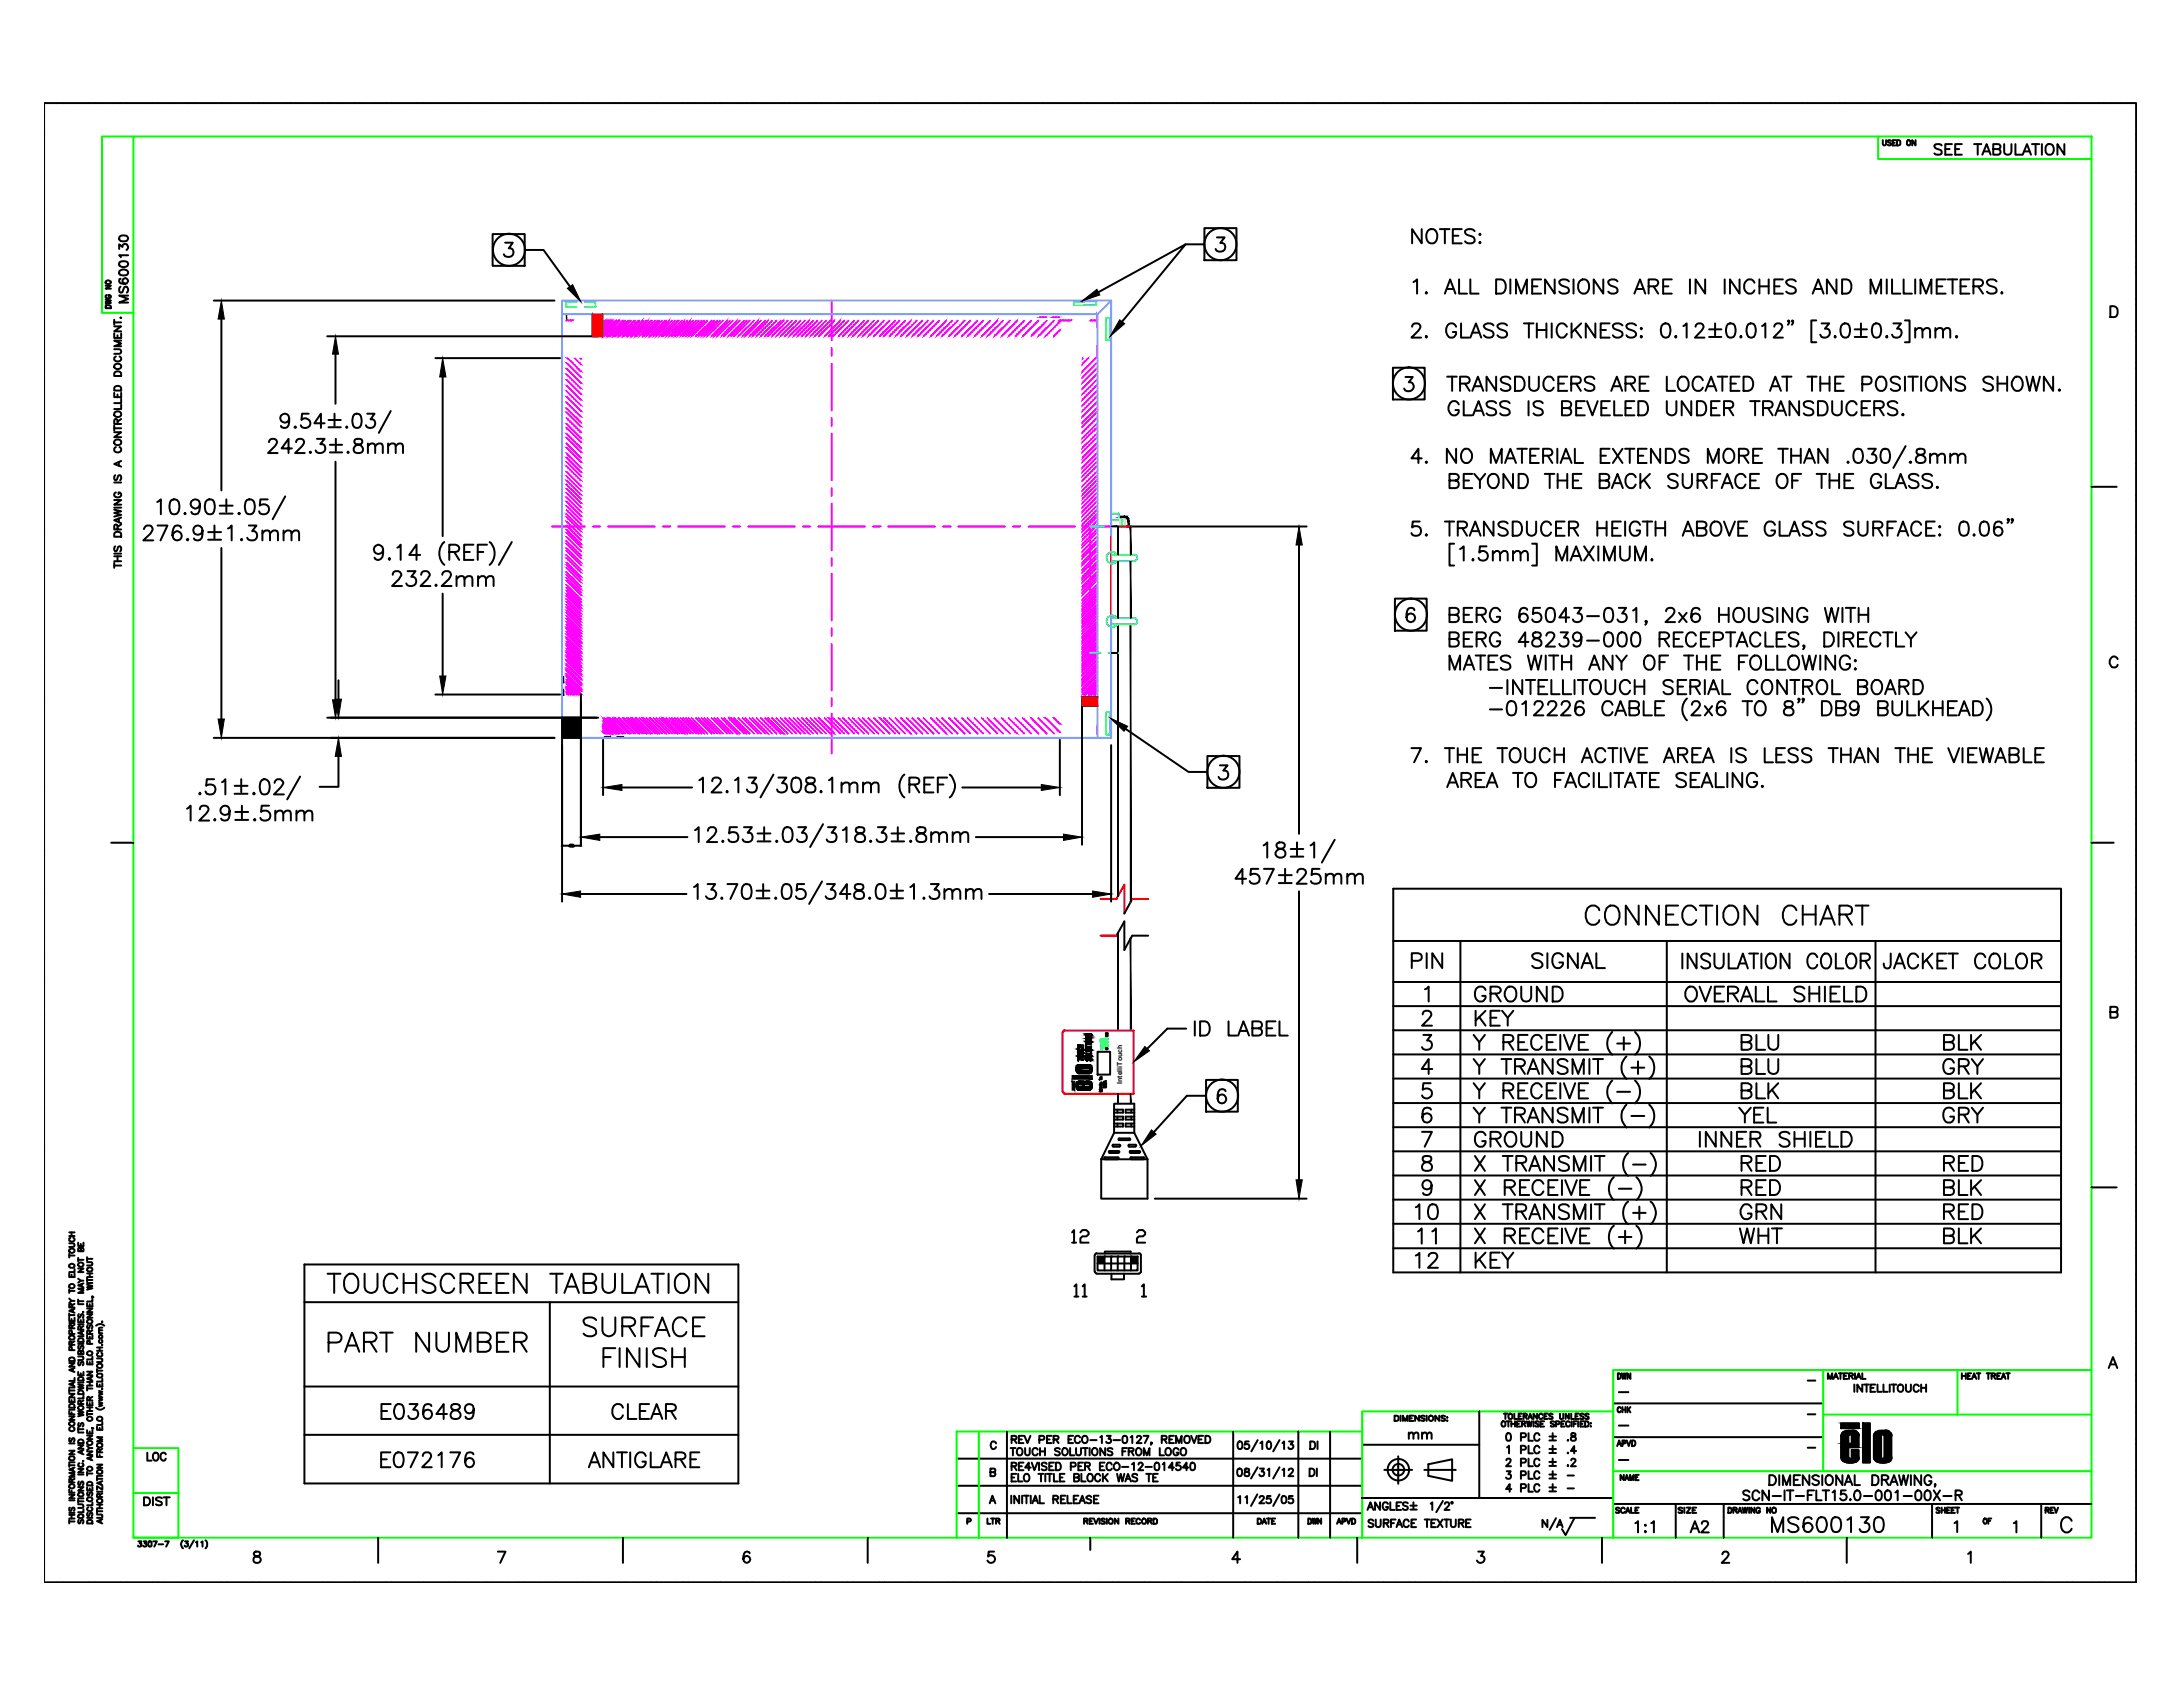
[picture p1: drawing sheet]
<svg xmlns="http://www.w3.org/2000/svg" width="279mm" height="216mm" viewBox="0 0 279 216" stroke-linecap="round" stroke-linejoin="round" font-family="sans-serif">
<defs><g id="words">
<text font-size=".9" x="143.6" y="138.7" transform="rotate(-90 143.6 138.7)">IntelliTouch</text>
</g></defs>
<!-- layer: Dim -->
<g fill="none" stroke="#000" stroke-width=".25">
<path d="M27.4 38.5h43.6M63 30h4.2v4h-4.2zM64.7 31.1h.9l-.5 .7a.57 .57 0 0 1 .6 .6 .57 .57 0 0 1-.7 .5l-.3-.1-.2-.3M67.2 32h2.4l3.4 4.7M140.6 37.4l11.1-6.1-8.1 9.9M151.7 31.3h2.4M154.1 29.2h4.2v4.1h-4.2zM155.8 30.4h.9l-.5 .7a.58 .58 0 0 1 .6 .7 .58 .58 0 0 1-.8 .4l-.2-.1-.2-.2M180.9 36.1l.5-.3v1.8M182 29.3v1.8l-1.3-1.8v1.8M182.5 37.5l.1-.1v.1v.1zM182.7 29.6a.68 .68 0 0 1 .8-.3 .68 .68 0 0 1 .5 .7 .8 .8 0 0 1-.2 .9 .8 .8 0 0 1-.9 .2 1.18 1.18 0 0 1-.2-1.5z"/>
<path d="M184.3 29.3h1.2M184.9 37.6l.7-1.8 .7 1.8M184.9 29.3v1.8M185.2 37h.8M185.9 30.2h.8M186.7 35.8v1.8h1.1M187.1 29.3h-1.2v1.8h1.2M188.2 35.8v1.8h1M188.7 29.6a.82 .82 0 0 0-1.2 0 .45 .45 0 0 0 .3 .5l.6 .2a.45 .45 0 0 1 .3 .4 .45 .45 0 0 1-.4 .4h-.4l-.4-.2M189.3 30l.1-.1 .1 .1-.1 .1zM189.4 31l.1 .1h-.1h-.1zM191.5 35.8h.6a.98 .98 0 0 1 .6 .9 .98 .98 0 0 1-.6 .9h-.6z"/>
<path d="M193.3 35.8v1.8M194 37.6v-1.8l.7 1.8 .7-1.8v1.8M196.1 36.6h.7M197.2 35.8h-1.1v1.8h1.1M199 35.8v1.8l-1.2-1.8v1.8M200.8 36a.84 .84 0 0 0-1.2 0 .55 .55 0 0 0 .3 .6l.5 .1a.43 .43 0 0 1 .4 .3 .43 .43 0 0 1-.2 .5 .86 .86 0 0 1-1-.2M201.4 35.8v1.8M202.2 36a.68 .68 0 0 1 .7-.2 .68 .68 0 0 1 .5 .6 .83 .83 0 0 1-.9 1.2 1.02 1.02 0 0 1-.3-1.6zM205.2 35.8v1.8l-1.2-1.8v1.8M207 36a.78 .78 0 0 0-1.2 0 .55 .55 0 0 0 .4 .6l.5 .1a.43 .43 0 0 1 .3 .4 .43 .43 0 0 1-.1 .4 .82 .82 0 0 1-1.1-.2M209.2 37.6l.7-1.8 .7 1.8M209.5 37h.8"/>
<path d="M211 36.6h.8a.47 .47 0 0 0 .3-.7l-.3-.1h-.8v1.8M211.6 36.6l.6 1M212.9 36.6h.6M214 35.8h-1.1v1.8h1.1M216.3 35.8v1.8M218.2 35.8v1.8l-1.2-1.8v1.8M220.7 35.8v1.8M222.6 35.8v1.8l-1.2-1.8v1.8M224.6 36.2a.68 .68 0 0 0-.8-.4 .68 .68 0 0 0-.6 .6 .82 .82 0 0 0 .2 .9 .82 .82 0 0 0 .9 .2l.3-.3M225.2 36.6h1.2M225.2 35.8v1.8M226.4 35.8v1.8"/>
<path d="M227.1 36.6h.7M228.2 35.8h-1.1v1.8h1.1M229.8 36a.82 .82 0 0 0-1.2 0v.2a1.41 1.41 0 0 0 1.1 .6l.1 .3v.2a.82 .82 0 0 1-1.2 0M232 37.6l.7-1.8 .7 1.8M232.3 37h.8M235 35.8v1.8l-1.2-1.8v1.8M235.8 35.8h.6a.98 .98 0 0 1 .6 .9 .98 .98 0 0 1-.6 .9h-.6zM239.4 37.6v-1.8l.7 1.8 .7-1.8v1.8M241.5 35.8v1.8M242.2 35.8v1.8h1M243.6 35.8v1.8h1.1M245.1 35.8v1.8"/>
<path d="M245.8 37.6v-1.8l.7 1.8 .7-1.8v1.8M247.9 36.6h.7M249 35.8h-1.1v1.8h1.1M249.3 35.8h1.2M249.9 35.8v1.8M250.9 36.6h.7M252.1 35.8h-1.2v1.8h1.2M252.6 36.6h.8a.47 .47 0 0 0 .3-.7l-.3-.1h-.8v1.8M253.2 36.6l.6 1M255.5 36a.82 .82 0 0 0-1.2 0 .55 .55 0 0 0 .3 .6l.6 .1a.43 .43 0 0 1 .3 .4 .43 .43 0 0 1-.1 .4 .86 .86 0 0 1-1.1-.2M256.1 37.5l.1-.1 .1 .1-.1 .1zM28.3 40.8v22"/>
<path d="M34.4 56.6l.2-.4h.5a.43 .43 0 0 1 .3 .6l-1.1 1.2h1.2M37 53.5a.57 .57 0 0 1-.8 .5 .57 .57 0 0 1-.2-.9 .57 .57 0 0 1 .9 .1 1.67 1.67 0 0 1-.1 1.5 .58 .58 0 0 1-.8-.2M37.4 57.4h-1.4l.9-1.2v1.8M37.8 54.6l.1 .1-.1 .1-.1-.1zM37.9 56.6l.2-.4h.5a.43 .43 0 0 1 .2 .6l-1 1.2h1.2M39.5 52.9h-.8l-.1 .8a.65 .65 0 0 1 1 0 .65 .65 0 0 1-.2 1 .65 .65 0 0 1-.9-.3M39.7 57.8l.1 .1-.1 .1-.1-.1zM40.6 56.2h.9l-.5 .6a.59 .59 0 0 1 .6 .7 .59 .59 0 0 1-.8 .5l-.2-.1-.2-.3M41.5 54.2h-1.3l.9-1.3v1.9M41.9 43h34.7M42.1 53.7h1.5M42.1 54.7h1.5"/>
<path d="M42.2 56.9h1.6M42.2 57.9h1.6M42.8 52.9v1.6M42.9 45.3v6.4M42.9 59.1v30.5M43 56.2v1.5M44.4 54.6l.1 .1-.1 .1-.1-.1zM44.5 57.8l.1 .1-.1 .1v-.1zM45.4 53a.58 .58 0 0 1 .8 .3 1.54 1.54 0 0 1-.2 1.4 .58 .58 0 0 1-.8-.3 1.57 1.57 0 0 1 .2-1.4zM45.4 56.2a.36 .36 0 0 0 .2 .6 .74 .74 0 0 1 .9 .8 .62 .62 0 0 1-.7 .4 .62 .62 0 0 1-.5-.6 .78 .78 0 0 1 .8-.6 .36 .36 0 0 0 .2-.6h-.3zM47 52.9h.9l-.5 .8a.57 .57 0 0 1 .6 .6 .57 .57 0 0 1-.7 .5l-.3-.1-.2-.3M47.1 57.1l.4-.3h.4l.1 .3v.9"/>
<path d="M47.1 56.8v1.2M48 57.1a.63 .63 0 0 1 .9-.3l.1 .3v.9M49.7 57.1l.4-.3h.5v.3v.9M49.7 56.8v1.2M50 52.6l-1.5 2.8M50.6 57.1l.5-.3h.4l.1 .3v.9M55.7 45.8h16M56.7 48.2v20.4M75.8 40.2v2.8h1.3v-2.8M178.3 47.1h4v4h-4zM179.9 48.2h.9l-.5 .7a.59 .59 0 0 1 .7 .7 .59 .59 0 0 1-.9 .5l-.2-.1-.2-.3M180.7 41.8l.2-.3 .6-.1a.43 .43 0 0 1 .2 .7l-1 1.1h1.2"/>
<path d="M182 58.7h-1.3l.8-1.3v1.9M182.6 59.1v.1v.1l-.1-.1zM182.6 43v.1v.1l-.1-.1zM185.2 48.2h1.3M185.9 48.2v1.8M186.4 57.4v1.9l-1.2-1.9v1.9M186.4 41.8a.65 .65 0 0 0-.8-.4 .65 .65 0 0 0-.5 .7 .87 .87 0 0 0 .8 1.1 .69 .69 0 0 0 .5-.7h-.5M186.7 51.8a.62 .62 0 0 0-.6-.5 .62 .62 0 0 0-.6 .5 .84 .84 0 0 0 0 1 .84 .84 0 0 0 1 .3l.2-.4v-.2h-.4M186.9 49.1h.8l.2-.1a.45 .45 0 0 0 0-.7l-.2-.1h-.8v1.8M187 41.4v1.8h1M187.3 51.3v1.9h1.1M187.3 57.5l.2-.1a.95 .95 0 0 1 .9 .7 .95 .95 0 0 1-.4 1.1 .68 .68 0 0 1-1-.6 1.24 1.24 0 0 1 .3-1.1z"/>
<path d="M187.5 49.1l.6 .9M188.2 43.2l.7-1.8 .7 1.8M188.4 50l.8-1.8 .6 1.8M188.5 42.6h.8M188.5 53.2l.7-1.9 .7 1.9M188.7 49.4h.9M188.8 52.6h.9M190.8 59.3v-1.9l.7 1.9 .7-1.9v1.9M191.1 41.6a.82 .82 0 0 0-1.2 0 .54 .54 0 0 0 .4 .5l.5 .2a.46 .46 0 0 1 .3 .4 .46 .46 0 0 1-.1 .4 .83 .83 0 0 1-1.1-.2M191.5 48.2v1.8l-1.2-1.8v1.8M191.5 51.6a.82 .82 0 0 0-1.2 0 .47 .47 0 0 0 .3 .5l.5 .2a.43 .43 0 0 1 .4 .3 .43 .43 0 0 1-.2 .5 .86 .86 0 0 1-1-.2M192.6 59.3l.7-1.9 .7 1.9"/>
<path d="M192.9 41.6a.82 .82 0 0 0-1.2 0 .54 .54 0 0 0 .3 .5l.5 .2a.46 .46 0 0 1 .4 .4 .46 .46 0 0 1-.2 .4 .83 .83 0 0 1-1-.2M192.9 58.7h.9M193.2 51.6a.82 .82 0 0 0-1.2 0 .47 .47 0 0 0 .3 .5l.6 .2a.43 .43 0 0 1 .3 .3 .43 .43 0 0 1-.1 .5 .86 .86 0 0 1-1.1-.2M193.3 48.5a.75 .75 0 0 0-1.2 0 .45 .45 0 0 0 .3 .5l.6 .2a.43 .43 0 0 1 .3 .3 .43 .43 0 0 1-.2 .4 .9 .9 0 0 1-1-.1M193.9 48.2h.6a.98 .98 0 0 1 .6 .9 .98 .98 0 0 1-.6 .9h-.6zM194.2 57.4h1.2M194.8 57.4v1.9M195 41.4h1.3M195.6 51.3v1.9M195.7 41.4v1.8M195.7 48.2v1.3a.62 .62 0 0 0 .6 .5 .62 .62 0 0 0 .6-.5v-1.3M195.8 58.3h.7"/>
<path d="M196.7 41.4v1.8M196.7 42.2h1.2M196.9 57.4h-1.1v1.9h1.1M197.5 51.6a.78 .78 0 0 0-1.2 0 .47 .47 0 0 0 .3 .5l.5 .2a.43 .43 0 0 1 .3 .3 .43 .43 0 0 1-.1 .5 .82 .82 0 0 1-1-.2M197.5 58.3l1-.1a.45 .45 0 0 0 0-.7l-1-.1v1.9M197.9 41.4v1.8M198.1 58.3l.6 1M198.6 41.4v1.8M198.9 48.7a.67 .67 0 0 0-.8-.5 .67 .67 0 0 0-.6 .7 .79 .79 0 0 0 .2 .9 .79 .79 0 0 0 .9 .1l.3-.3M199.3 57.4v1.9M199.4 49.1h.8M199.7 59.3l.7-1.9 .7 1.9"/>
<path d="M199.9 52.2l1-.1a.46 .46 0 0 0 0-.7l-1-.1v1.9h.8a.47 .47 0 0 0 .4-.5 .47 .47 0 0 0-.4-.5M200 58.7h.9M200.5 41.8a.68 .68 0 0 0-.7-.4 .68 .68 0 0 0-.6 .7 .87 .87 0 0 0 .9 1.1l.4-.5M200.6 48.2h-1.2v1.8h1.2M201.1 49.1h.8l.3-.1a.45 .45 0 0 0 0-.7l-.3-.1h-.8v1.8M201.1 41.4v1.8M201.6 57.4v1.9h1M201.6 42.1l.8 1.1M201.7 49.1l.6 .9M201.7 52.2h.7M202.4 41.4l-1.3 1.2M202.8 51.3h-1.1v1.9h1.1"/>
<path d="M203.1 51.3l.7 1.9 .7-1.9M204.1 48.5a.75 .75 0 0 0-1.3 0 .44 .44 0 0 0 .4 .5l.5 .2a.43 .43 0 0 1 .3 .3 .43 .43 0 0 1-.1 .4 .9 .9 0 0 1-1.1-.1M204.2 41.4v1.8l-1.2-1.8v1.8M204.9 58.3h.6M204.9 42.2h.6M204.9 52.2h.7M206 57.4h-1.1v1.9h1.1M206 41.4h-1.1v1.8h1.1M206.1 51.3h-1.2v1.9h1.2M206.2 50l.7-1.8 .7 1.8M206.4 57.4l1.3 1.9M206.5 49.4h.9"/>
<path d="M206.6 51.3v1.9h1M207.7 41.6a.84 .84 0 0 0-1.3 0 .45 .45 0 0 0 .4 .5 1.04 1.04 0 0 1 .9 .6v.2a.76 .76 0 0 1-1.3 0M207.7 57.4l-1.3 1.9M208 57.4h1.2M208 49.1h.8l.3-.1a.45 .45 0 0 0 0-.7l-.3-.1h-.8v1.8M208 52.2h.8M208.6 57.4v1.9M208.7 49.1l.6 .9M209.2 51.3h-1.2v1.9h1.2M209.4 41.6a.84 .84 0 0 0-1.2 0 .45 .45 0 0 0 .3 .5 1.04 1.04 0 0 1 .9 .6v.2a.76 .76 0 0 1-1.2 0M209.6 58.3h.7M209.7 51.3h.6a.98 .98 0 0 1 .6 .9 .98 .98 0 0 1-.6 1h-.6z"/>
<path d="M209.9 49.1h.7M210 42.1l.1-.1 .1 .1h-.1zM210.1 43l.1 .1-.1 .1-.1-.1zM210.7 57.4h-1.1v1.9h1.1M211 48.2h-1.1v1.8h1.1M212.5 57.4v1.9l-1.2-1.9v1.9M212.9 41.5a.58 .58 0 0 1 .8 .2 1.57 1.57 0 0 1-.2 1.4l-.4 .1a.87 .87 0 0 1-.5-1.1l.1-.4zM213.2 57.4h.6a.98 .98 0 0 1 .6 .9 .98 .98 0 0 1-.6 1h-.6zM213.3 48.2v1.8h1.1M213.3 51.3v1.3a.62 .62 0 0 0 .6 .6 .62 .62 0 0 0 .7-.6v-1.3M214.5 43l.1 .1-.1 .1-.1-.1zM215.1 48.3l.5-.1a1.05 1.05 0 0 1 0 1.8 .86 .86 0 0 1-.8-.4 .86 .86 0 0 1 0-.9z"/>
<path d="M215.4 41.7l.5-.3v1.8M216.1 57.7a.64 .64 0 0 0-.6-.3 .64 .64 0 0 0-.6 .5l.2 .3 .7 .2a.43 .43 0 0 1 .3 .3 .43 .43 0 0 1-.1 .5 .82 .82 0 0 1-1.1-.2M216.5 51.3v1.9l-1.3-1.9v1.9M217 41.8l.2-.3 .5-.1a.43 .43 0 0 1 .2 .7l-1 1.1h1.3M217.2 51.3h.6a.98 .98 0 0 1 .6 .9 .98 .98 0 0 1-.6 1h-.6zM217.9 48.7a.67 .67 0 0 0-.7-.5 .67 .67 0 0 0-.6 .7 .79 .79 0 0 0 .2 .9 .79 .79 0 0 0 .9 .1l.2-.3M218.3 50l.7-1.8 .7 1.8M218.5 49.4h.9M218.6 59.3v-1.9l.7 1.9 .7-1.9v1.9M218.8 42.1h1.5M218.8 43.1h1.5M219 52.2h.7"/>
<path d="M219.5 41.4v1.5M219.9 48.2h1.2M220.1 51.3h-1.1v1.9h1.1M220.4 48.2v1.8M220.7 52.2l1-.1a.46 .46 0 0 0 0-.7l-1-.1v1.9M220.9 57.5a.72 .72 0 0 1 1.1 .7 .79 .79 0 0 1-.2 .8 .79 .79 0 0 1-.9 .2 1.12 1.12 0 0 1 0-1.7zM221.2 41.5a.63 .63 0 0 1 .9 .2 1.57 1.57 0 0 1-.2 1.4 .59 .59 0 0 1-.9-.3 1.47 1.47 0 0 1 .2-1.3zM221.2 52.2l.6 1M221.5 49.1h.7M222.6 58.3l1-.1a.45 .45 0 0 0 0-.7l-1-.1v1.9M222.6 48.2h-1.1v1.8h1.1M222.8 43l.1 .1-.1 .1-.1-.1z"/>
<path d="M223.2 48.2h.5a.96 .96 0 0 1 .7 .9 .96 .96 0 0 1-.7 .9h-.5zM223.2 58.3l.6 1M223.8 41.5a.58 .58 0 0 1 .8 .2 1.57 1.57 0 0 1-.1 1.4l-.5 .1a.9 .9 0 0 1-.5-1.1l.1-.4zM224 51.3h1.2M224.4 58.3h.7M224.6 51.3v1.9M225.5 57.4h-1.1v1.9h1.1M225.5 41.7l.4-.3v1.8M225.7 52.2h.8l.2-.1a.46 .46 0 0 0 0-.7l-.2-.1h-.8v1.9M226.3 52.2l.6 1M226.5 50l.7-1.8 .7 1.8M226.8 49.4h.9"/>
<path d="M227.1 41.8l.2-.3 .5-.1a.43 .43 0 0 1 .2 .7l-1 1.1h1.2M227.2 53.2l.7-1.9 .7 1.9M227.5 52.6h.9M227.6 57.4h1.2M228.1 48.2h1.2M228.2 57.4v1.9M228.7 48.2v1.8M229 41.1l-.1 .1-.1-.1 .1-.1 .1 .1-.2 .5M229.2 58.3h1.3M229.2 57.4v1.9M229.5 41.1l-.1 .1-.1-.1 .1-.1 .1 .1-.2 .5M230.3 51.3v1.9l-1.3-1.9v1.9"/>
<path d="M230.5 57.4v1.9M230.9 59.3l.7-1.9 .7 1.9M231.2 58.7h.8M231.3 48.2h1.2M231.9 48.2v1.8M232.1 51.6a.82 .82 0 0 0-1.2 0 .45 .45 0 0 0 .3 .5l.5 .2a.43 .43 0 0 1 .4 .3 .43 .43 0 0 1-.2 .5 .9 .9 0 0 1-1-.2M232.5 41h-.7v2.8h.7M232.7 51.3h.6a.98 .98 0 0 1 .6 .9 .98 .98 0 0 1-.6 1h-.6zM233 49.1h1.2M233 48.2v1.8M233.1 41.4h1l-.5 .7a.6 .6 0 0 1 .6 .6 .6 .6 0 0 1-.8 .5l-.3-.1-.1-.3M233.9 57.4v1.9l-1.2-1.9v1.9"/>
<path d="M234.2 48.2v1.8M234.5 51.3v1.3a.62 .62 0 0 0 .6 .6 .62 .62 0 0 0 .6-.6v-1.3M234.9 43l.1 .1-.1 .1-.1-.1zM234.9 49.1h.7M235.9 41.5a.58 .58 0 0 1 .8 .2 1.57 1.57 0 0 1-.2 1.4l-.4 .1a.87 .87 0 0 1-.5-1.1v-.4zM236 48.2h-1.1v1.8h1.1M236.5 59.1l.1 .1-.1 .1-.1-.1zM237.4 42.1h1.5M237.4 43.1h1.5M237.5 57.5l.4-.1a.9 .9 0 0 1 .5 1.1v.4a.58 .58 0 0 1-.6 .4 .58 .58 0 0 1-.5-.4 1.43 1.43 0 0 1 .2-1.4zM237.6 51.8a.68 .68 0 0 0-.8-.5 .68 .68 0 0 0-.5 .8 .81 .81 0 0 0 .2 .8 .81 .81 0 0 0 .9 .2l.2-.4M238.2 41.4v1.5"/>
<path d="M238.3 52.2h.6M238.4 49.2h.7a.49 .49 0 0 0 .5-.5 .49 .49 0 0 0-.5-.5h-.7v1.8M239.1 57.4h1l-.5 .8a.57 .57 0 0 1 .6 .6 .57 .57 0 0 1-.8 .5l-.3-.1-.2-.3M239.4 51.3h-1.1v1.9h1.1M239.8 41.5a.58 .58 0 0 1 .9 .2 1.57 1.57 0 0 1-.2 1.4l-.4 .1a.9 .9 0 0 1-.5-1.1l.1-.4zM239.9 52.2h.8l.2-.1a.46 .46 0 0 0 0-.7l-.2-.1h-.8v1.9M240.4 48.3l.2-.1a.9 .9 0 0 1 .8 1.4 .65 .65 0 0 1-.8 .4 .65 .65 0 0 1-.5-.7 1.24 1.24 0 0 1 .3-1zM240.5 52.2l.6 1M240.9 57.5a.59 .59 0 0 1 .9 .3 1.47 1.47 0 0 1-.1 1.4 .63 .63 0 0 1-.9-.3 1.57 1.57 0 0 1 .1-1.4zM241.5 43l.1 .1-.1 .1-.1-.1zM242.3 41.4h1l-.5 .7a.6 .6 0 0 1 .6 .7 .6 .6 0 0 1-.8 .4l-.3-.1-.1-.3M242.8 51.6a.82 .82 0 0 0-1.2 0 .55 .55 0 0 0 .4 .5l.5 .2a.43 .43 0 0 1 .3 .3 .43 .43 0 0 1-.1 .5 .9 .9 0 0 1-1.1-.2"/>
<path d="M243.2 48.5a.64 .64 0 0 0-.7-.3 .64 .64 0 0 0-.5 .5l.2 .2 .6 .3a.43 .43 0 0 1 .4 .3 .43 .43 0 0 1-.2 .4 .82 .82 0 0 1-1-.1M243.4 53.1l.2-.1v.1v.1zM243.8 41h.6v2.8h-.6M243.8 48.2v1.8M243.9 57.1l-1.6 2.8M244.2 48.2h1.3M244.4 59.2l.1-.1 .1 .1-.1 .1zM244.8 48.2v1.8M245.1 42.3l.4-.3 .5 .1 .1 .2v.9M245.1 42v1.2M245.4 57.5l-.1 .4a.97 .97 0 0 0 .8 .4 .5 .5 0 0 1 .2 .9 .75 .75 0 0 1-1.1-.3 .57 .57 0 0 1 .5-.7l.6-.1 .1-.2-.1-.4-.3-.1zM245.9 48.2v1.8"/>
<path d="M246.1 42.3l.4-.3 .4 .1 .1 .2v.9M246.8 48.3a.7 .7 0 0 1 1.1 .6 .79 .79 0 0 1-.2 .9 .79 .79 0 0 1-.9 .1 1.12 1.12 0 0 1 0-1.6zM247 58.4l.5-.3 .4 .1 .1 .2v.9M247 58.1v1.2M247.7 42.3a.63 .63 0 0 1 .9-.2l.1 .2v.9M247.7 42v1.2M248 58.4l.4-.3 .4 .1 .1 .2v.9M248.7 42.3l.4-.3 .4 .1 .1 .2v.9M249.6 58.4l.5-.3 .4 .1 .1 .2v.9M249.6 58.1v1.2M249.7 48.2v1.8l-1.2-1.8v1.8M250.4 43l.1 .1-.1 .1-.1-.1z"/>
<path d="M250.6 58.4l.4-.3 .4 .1 .2 .2v.9M251.5 48.5a.75 .75 0 0 0-1.2 0 .44 .44 0 0 0 .4 .5l.5 .2a.43 .43 0 0 1 .3 .3 .43 .43 0 0 1-.2 .4 .9 .9 0 0 1-1-.1M255.1 48.5a.75 .75 0 0 0-1.3 0 .44 .44 0 0 0 .4 .5l.5 .2a.43 .43 0 0 1 .4 .3 .43 .43 0 0 1-.2 .4 .9 .9 0 0 1-1.1-.1M255.7 49.1h1.2M255.7 48.2v1.8M256.9 48.2v1.8M257.9 48.3l.1-.1a.9 .9 0 0 1 .8 1.4 .62 .62 0 0 1-.6 .4 .62 .62 0 0 1-.6-.4 1.01 1.01 0 0 1 .3-1.3zM259.3 48.2l.5 1.8 .4-1.8 .4 1.8 .5-1.8M262.8 48.2v1.8l-1.2-1.8v1.8M263.6 49.9h.1l-.1 .1-.1-.1zM18.4 67.7l.2-.4h.6a.5 .5 0 0 1 .2 .7l-.1 .3-1 .9h1.3M20.1 64.2l.5-.3v1.9"/>
<path d="M20.2 67.3h1.2l-.9 1.9M21.9 64a.67 .67 0 0 1 1 .2 1.6 1.6 0 0 1-.2 1.5 .61 .61 0 0 1-.9-.3 1.64 1.64 0 0 1 .1-1.4zM23.2 67.5a.53 .53 0 0 0-.8-.2 1.4 1.4 0 0 0 0 1.8 .59 .59 0 0 0 .8-.3 .59 .59 0 0 0-.4-.8 .59 .59 0 0 0-.7 .5M23.6 65.7l.1-.1 .1 .1-.1 .1zM23.9 69.1l.1-.1 .1 .1-.1 .1zM25.6 64.5a.6 .6 0 0 1-.9 .5 .6 .6 0 0 1-.2-.9 .6 .6 0 0 1 1 .1 1.9 1.9 0 0 1-.2 1.5 .59 .59 0 0 1-.8-.2M25.9 67.9a.59 .59 0 0 1-.8 .5 .59 .59 0 0 1-.2-.9 .59 .59 0 0 1 .9 0 1.62 1.62 0 0 1-.2 1.6 .58 .58 0 0 1-.8-.2M26.5 64a.61 .61 0 0 1 .9 .2 1.75 1.75 0 0 1-.2 1.5 .64 .64 0 0 1-.9-.3 1.5 1.5 0 0 1 .2-1.4zM26.6 68.1h1.7M26.6 69.1h1.7M27.4 67.3v1.6M28.1 64.7h1.7"/>
<path d="M28.1 65.7h1.7M28.3 70.1v21.9M29 63.9v1.6M29.2 67.6l.2-.1 .2-.2v1.9M30.5 65.7l.1-.1 .1 .1-.1 .1zM30.8 69.1l.1-.1 .1 .1-.1 .1zM31.6 64a.67 .67 0 0 1 .9 .2 1.6 1.6 0 0 1-.2 1.5 .61 .61 0 0 1-.9-.3 1.64 1.64 0 0 1 .2-1.4zM31.8 67.3h1l-.5 .7a.61 .61 0 0 1 .6 .7 .61 .61 0 0 1-.8 .5l-.4-.2-.1-.2M33.6 68.3l.4-.4 .5 .1 .1 1.2M33.6 67.9v1.3M34.3 63.9h-1l-.1 .8a.69 .69 0 0 1 1 0 .69 .69 0 0 1 0 1 .69 .69 0 0 1-1-.1v-.2M34.6 68.3l.4-.4 .5 .1 .1 1.2"/>
<path d="M36.3 68.3l.5-.4 .4 .1 .1 1.2M36.3 67.9v1.3M36.5 63.5l-1.6 2.9M37.3 68.3l.4-.4 .5 .1 .1 1.2M49 70.3a.59 .59 0 0 1-.8 .6 .59 .59 0 0 1-.2-1 .59 .59 0 0 1 1 .1 1.62 1.62 0 0 1-.3 1.5 .49 .49 0 0 1-.8-.1M49.8 71.4l.1 .1-.1 .2v-.2zM50.3 73.6a.44 .44 0 0 1 .3-.5h.4a.46 .46 0 0 1 .2 .7l-.1 .3-.9 .9h1.2M50.9 70.1l.4-.4v2M52.2 73.1h1l-.6 .7a.62 .62 0 0 1 .7 .7 .62 .62 0 0 1-.9 .5l-.2-.1-.2-.2M53.8 71h-1.4l.9-1.3v2M53.9 73.6a.44 .44 0 0 1 .3-.5h.4a.46 .46 0 0 1 .3 .7l-.2 .3-.9 .9h1.3M55.8 74.8l.1 .1-.1 .1-.1-.1z"/>
<path d="M56.6 73.6a.43 .43 0 0 1 .4-.5h.4a.46 .46 0 0 1 .2 .7l-.1 .3-1 .9h1.3M56.7 76v10.5M56.9 69.4a1.98 1.98 0 0 0 0 2.9M57.5 70.6h1.1a.46 .46 0 0 0 0-.8l-.3-.1h-.8v2M58.1 70.6l.7 1.1M58.4 74.1l.5-.4 .5 .1 .1 1.2M58.4 73.7v1.3M59.4 70.6h.7M59.5 74.1l.2-.3 .2-.1 .5 .1 .1 1.2M60.6 69.7h-1.2v2h1.2M61.1 70.6h.8M61.2 74.1l.2-.3 .3-.1 .4 .1 .1 .3v.9"/>
<path d="M61.2 73.7v1.3M62.2 74.1l.4-.4 .5 .1 .1 1.2M62.3 69.7h-1.2v2M62.7 69.4a1.98 1.98 0 0 1 0 2.9M65.5 69.4l-1.6 2.9M143.2 67.4h24M166.3 69.8v36.9M178.5 76.6h4.1v4.1h-4.1zM181 78.1a.5 .5 0 0 0-.7-.2 1.45 1.45 0 0 0 0 1.6 .55 .55 0 0 0 .8-.2 .55 .55 0 0 0-.4-.8 .55 .55 0 0 0-.7 .5M181.7 66.7h-.9l-.1 .8a.66 .66 0 0 1 1 0 .66 .66 0 0 1-.1 1 .66 .66 0 0 1-.9-.3M182.5 68.5l.1-.1v.1v.1zM184.9 66.7h1.2"/>
<path d="M185.5 61.5l1-.1a.41 .41 0 0 0 0-.7l-1-.1v1.9h.8a.49 .49 0 0 0 .4-.5 .49 .49 0 0 0-.4-.5M185.5 78.7l1-.1a.45 .45 0 0 0 0-.7l-1-.1v1.8h.8a.47 .47 0 0 0 .4-.5 .47 .47 0 0 0-.4-.4M185.5 66.7v1.9M186.1 69.6h-.6v2.8h.6M186.6 67.6l1-.1a.41 .41 0 0 0 0-.7l-1-.1v1.9M186.9 70.3l.4-.4v1.8M187.2 67.6l.6 1M187.3 61.5h.7M187.3 78.7h.7M188.1 68.6l.7-1.9 .7 1.9M188.4 68h.8M188.4 60.6h-1.1v1.9h1.1"/>
<path d="M188.4 77.8h-1.1v1.8h1.1M188.4 71.7l.1-.1 .1 .1h-.1zM188.7 60.6l.7 .9v1M189 78.7l1-.1a.45 .45 0 0 0 0-.7l-1-.1v1.8M189.6 78.7l.6 .9M190.1 60.6l-.7 .9M190.3 69.9h-.9l-.1 .8a.63 .63 0 0 1 1 0 .63 .63 0 0 1-.1 1 .63 .63 0 0 1-1-.3M190.6 60.9a.68 .68 0 0 1 .8-.2 .68 .68 0 0 1 .4 .6 .87 .87 0 0 1-.8 1.2 1.06 1.06 0 0 1-.4-1.6zM191.1 70.9l.4-.4h.2l.2 .1 .1 .3v.8M191.1 70.5v1.2M191.1 66.7v1.9l-1.2-1.9v1.9M192 78.2a.62 .62 0 0 0-.6-.4 .62 .62 0 0 0-.6 .4 .84 .84 0 0 0 0 1 .84 .84 0 0 0 .9 .3l.3-.3v-.3h-.4"/>
<path d="M192 70.9l.4-.4h.3l.2 .1 .1 .3v.8M193 67a.78 .78 0 0 0-1.2 0 .45 .45 0 0 0 .3 .5 .94 .94 0 0 1 .9 .6v.2a.78 .78 0 0 1-1.2 0M193.6 66.7h.6a.98 .98 0 0 1 .6 1 .98 .98 0 0 1-.6 .9h-.6zM193.6 60.6v1.9l-1.2-1.9v1.9M193.6 70.9l.5-.4h.3l.1 .1 .1 .3v.8M193.6 70.5v1.2M194.4 60.6h.6a.98 .98 0 0 1 .6 1 .98 .98 0 0 1-.6 .9h-.6zM194.6 70.9l.4-.4h.3l.2 .1 .1 .3v.8M195.4 66.7v1.4a.6 .6 0 0 0 .6 .5 .6 .6 0 0 0 .6-.5v-1.4M195.5 78a.52 .52 0 0 0-.8-.1 1.45 1.45 0 0 0 0 1.6 .55 .55 0 0 0 .8-.2 .55 .55 0 0 0-.4-.8 .55 .55 0 0 0-.6 .5M196.1 69.6h.6v2.8h-.6M197.1 77.8h-.8l-.1 .8a.63 .63 0 0 1 .9 0 .63 .63 0 0 1-.1 .9 .63 .63 0 0 1-.9-.2"/>
<path d="M197.7 60.6h1.2M198.1 77.9a.58 .58 0 0 1 .8 .2 1.54 1.54 0 0 1-.1 1.4 .58 .58 0 0 1-.9-.2 1.57 1.57 0 0 1 .2-1.4zM198.3 60.6v1.9M198.5 67.2a.65 .65 0 0 0-.7-.5 .65 .65 0 0 0-.6 .7 .83 .83 0 0 0 .9 1.2l.4-.5M199.2 67.6h.6M199.2 71.7v-1.8l.7 1.8 .7-1.8v1.8M199.4 61.5h1.2M199.4 60.6v1.9M200.3 66.7h-1.1v1.9h1.1M200.6 60.6v1.9M200.8 67.6l1-.1a.41 .41 0 0 0 0-.7l-1-.1v1.9M200.8 79h-1.2l.8-1.2v1.8"/>
<path d="M201 71.7l.7-1.8 .7 1.8M201.3 61.5h.7M201.3 71.1h.9M201.4 67.6l.6 1M201.5 77.8h.9l-.5 .7a.57 .57 0 0 1 .6 .7 .57 .57 0 0 1-.8 .4l-.2-.1-.2-.2M202.4 60.6h-1.1v1.9h1.1M202.7 69.9l1.3 1.8M203.1 78.9h1.6M204 69.9l-1.3 1.8M204.4 67.6h1.2M204.4 66.7v1.9M204.6 69.9v1.8"/>
<path d="M204.7 61.5h.8l.3-.1a.41 .41 0 0 0 0-.7l-.3-.1h-.8v1.9h.8a.49 .49 0 0 0 .5-.5 .49 .49 0 0 0-.5-.5M205.3 71.7v-1.8l.7 1.8 .7-1.8v1.8M205.5 77.9a.58 .58 0 0 1 .9 .2 1.54 1.54 0 0 1-.2 1.4 .58 .58 0 0 1-.8-.2 1.57 1.57 0 0 1 .1-1.4zM205.6 66.7v1.9M206.3 62.5l.7-1.9 .7 1.9M206.3 67.6h.7M206.6 61.8h.8M207.2 77.8h.9l-.5 .7a.57 .57 0 0 1 .6 .7 .57 .57 0 0 1-.8 .4l-.2-.1-.2-.2M207.4 69.9v1.3a.62 .62 0 0 0 .6 .5 .62 .62 0 0 0 .6-.5v-1.3M207.4 66.7h-1.1v1.9h1.1M208 66.7v1.9M209 78.1l.4-.3v1.8"/>
<path d="M209.3 71.7v-1.8l.6 1.8 .8-1.8v1.8M209.4 61.1a.68 .68 0 0 0-.8-.5 .68 .68 0 0 0-.6 .7 .82 .82 0 0 0 .2 .9 .82 .82 0 0 0 .9 .2l.3-.4M209.9 67.2a.64 .64 0 0 0-1-.4 1.07 1.07 0 0 0 .2 1.8 .65 .65 0 0 0 .8-.5v-.2h-.4M209.9 60.6v1.9M210.2 66.7h1.3M210.4 61.4l.8 1.1M210.7 79.5v.1l-.1-.1 .1-.1a.33 .33 0 0 1-.1 .6M210.8 66.7v1.9M211.2 60.6l-1.3 1.2M211.3 71.7l.1-.1 .1 .1h-.1zM211.9 67.6h1.2M211.9 66.7v1.9"/>
<path d="M213.1 66.7v1.9M213.2 78.2a.43 .43 0 0 1 .4-.4h.4a.46 .46 0 0 1 .2 .7l-1 1.1h1.2M214.7 60.9a.82 .82 0 0 0-1.2 0 .54 .54 0 0 0 .4 .5l.5 .2a.46 .46 0 0 1 .3 .3 .46 .46 0 0 1-.1 .5 .83 .83 0 0 1-1.1-.2M214.9 78.4l1 1.2M215.4 60.6v1.3a.59 .59 0 0 0 .6 .6 .59 .59 0 0 0 .5-.6v-1.3M215.4 68.6l.6-1.9 .8 1.9M215.6 68h.9M215.9 78.4l-1 1.2M217.2 67.6l1-.1a.41 .41 0 0 0 0-.7l-1-.1v1.9l1-.1a.52 .52 0 0 0 0-.8l-.3-.1M217.3 61.5l1-.1a.41 .41 0 0 0 0-.7l-1-.1v1.9M217.5 78a.54 .54 0 0 0-.5-.2 .54 .54 0 0 0-.5 .3 1.33 1.33 0 0 0 .2 1.4 .57 .57 0 0 0 .9-.2 .57 .57 0 0 0-.4-.8 .57 .57 0 0 0-.7 .5M217.9 61.5l.6 1"/>
<path d="M219.1 67a.68 .68 0 0 1 .8-.2 .68 .68 0 0 1 .4 .6 .84 .84 0 0 1-.9 1.2 1.06 1.06 0 0 1-.3-1.6zM219.1 61.5h.7M220 78.7h1.2M220 77.8v1.8M220.2 60.6h-1.1v1.9M220.4 62.5l.7-1.9 .7 1.9M220.7 66.7l.6 1.9 .8-1.9M220.7 61.8h.8M221.2 77.8v1.8M222 78l.3-.2a.84 .84 0 0 1 .9 1.1 .7 .7 0 0 1-.7 .7 .7 .7 0 0 1-.7-.7v-.4zM222.5 67.6h.7M223.4 61.1a.68 .68 0 0 0-.8-.5 .68 .68 0 0 0-.5 .7 .82 .82 0 0 0 .2 .9 .82 .82 0 0 0 .9 .2l.2-.4"/>
<path d="M223.6 66.7h-1.1v1.9h1.1M223.8 77.8v1.3a.62 .62 0 0 0 .6 .5 .62 .62 0 0 0 .7-.5v-1.3M224 61.5h.7M225.1 60.6h-1.1v1.9h1.1M226.9 78a.82 .82 0 0 0-1.2 0 .45 .45 0 0 0 .3 .6l.5 .2a.43 .43 0 0 1 .4 .3 .43 .43 0 0 1-.2 .4 .9 .9 0 0 1-1-.1M227.2 67.2a.68 .68 0 0 0-.8-.5 .68 .68 0 0 0-.5 .7 .83 .83 0 0 0 .8 1.2 .58 .58 0 0 0 .5-.7h-.5M227.5 77.8v1.8M227.6 60.9a.68 .68 0 0 1 .7-.2 .68 .68 0 0 1 .5 .6 .87 .87 0 0 1-.9 1.2 1.06 1.06 0 0 1-.3-1.6zM227.8 66.7v1.9h1M229 68.6l.7-1.9 .6 1.9M229.2 68h.9M229.4 77.8v1.8l-1.2-1.8v1.8"/>
<path d="M229.4 61.5h.7M230.5 60.6h-1.1v1.9M231.3 78.2a.68 .68 0 0 0-.8-.4 .68 .68 0 0 0-.5 .7 .78 .78 0 0 0 .2 .9 .78 .78 0 0 0 .8 .1l.2-.1 .1-.5h-.4M231.9 67a.78 .78 0 0 0-1.2 0 .45 .45 0 0 0 .4 .5 .94 .94 0 0 1 .8 .6v.2a.78 .78 0 0 1-1.2 0M232.5 60.6h1.2M233.1 60.6v1.9M233.6 77.8l.4 1.8 .4-1.8 .5 1.8 .4-1.8M233.7 67a.78 .78 0 0 0-1.2 0 .45 .45 0 0 0 .3 .5 .94 .94 0 0 1 .9 .6v.2a.78 .78 0 0 1-1.2 0M234.2 60.6v1.9M234.2 61.5h1.2M235.4 60.6v1.9M235.8 77.8v1.8"/>
<path d="M236.1 61.5h.7M236.2 77.8h1.3M236.9 77.8v1.8M237.2 60.6h-1.1v1.9h1.1M237.2 67a.78 .78 0 0 0-1.2 0 .45 .45 0 0 0 .4 .5 .94 .94 0 0 1 .8 .6v.2a.78 .78 0 0 1-1.2 0M237.8 66.7v1.4a.6 .6 0 0 0 .6 .5 .6 .6 0 0 0 .6-.5v-1.4M237.9 78.7h1.2M237.9 77.8v1.8M239.1 77.8v1.8M239.7 67.6l1.1-.1a.41 .41 0 0 0 0-.7l-1.1-.1v1.9M240.3 67.6l.6 1M240.8 61.1a.68 .68 0 0 0-.8-.5 .68 .68 0 0 0-.5 .7 .82 .82 0 0 0 .1 .9 .82 .82 0 0 0 .9 .2l.3-.4v-.2h-.5"/>
<path d="M241.4 60.6v1.9h1M241.6 67.6h.6M242.6 62.5l.7-1.9 .7 1.9M242.7 66.7h-1.1v1.9M242.8 61.8h.9M242.9 68.6l.7-1.9 .6 1.9M243.1 68h.9M245.5 60.9a.84 .84 0 0 0-1.2 0 .45 .45 0 0 0 .4 .5l.5 .2a.47 .47 0 0 1 .3 .6 .76 .76 0 0 1-1.2 0M245.9 67.2a.65 .65 0 0 0-.8-.5 .65 .65 0 0 0-.5 .7 .83 .83 0 0 0 .9 1.2l.4-.5M246.5 67.6h.7M247.3 60.9a.84 .84 0 0 0-1.2 0 .45 .45 0 0 0 .3 .5l.5 .2a.47 .47 0 0 1 .4 .6 .76 .76 0 0 1-1.2 0M247.6 66.7h-1.1v1.9h1.1"/>
<path d="M247.9 62.4l.1-.1v.1v.1zM248.2 67.4l.1-.1v.1v.1zM248.2 68.5l.1-.1v.1v.1zM251 66.8a.63 .63 0 0 1 .9 .3 1.54 1.54 0 0 1-.2 1.4 .61 .61 0 0 1-.9-.3 1.54 1.54 0 0 1 .2-1.4zM252.6 68.5l.1-.1v.1v.1zM253.6 66.8a.58 .58 0 0 1 .9 .3 1.54 1.54 0 0 1-.2 1.4 .58 .58 0 0 1-.8-.3 1.54 1.54 0 0 1 .1-1.4zM256.2 67a.52 .52 0 0 0-.7-.2 1.43 1.43 0 0 0 0 1.7 .55 .55 0 0 0 .8-.3 .55 .55 0 0 0-.4-.7 .55 .55 0 0 0-.7 .5M257.1 66.5l-.1 .1-.1-.1 .1-.1a.33 .33 0 0 1-.1 .5M257.6 66.5l-.1 .1-.1-.1 .1-.1a.33 .33 0 0 1-.1 .5M27.4 94.4h43.6M27.4 99.7h-.9l-.1 .9a.68 .68 0 0 1 1-.1 .68 .68 0 0 1 0 1 .68 .68 0 0 1-1 0l-.1-.2M30.9 99.7v1.7"/>
<path d="M33.5 99.9a.59 .59 0 0 1 .9 .2 1.6 1.6 0 0 1-.2 1.5 .59 .59 0 0 1-.9-.3 1.64 1.64 0 0 1 .2-1.4zM38.4 99.4l-1.6 2.9M41.9 91.8h34.7M43.3 96.8v3.9h-2.4M43.3 87.1v2.4M55.7 88.9h16M71.9 91.8h2.5v2.6h-2.5zM71.9 94.5v20.9M74.4 88.8v19.5M77.2 94.7v7.1M89.5 99.9l.5-.4v1.9M91.2 100a.44 .44 0 0 1 .3-.5h.4a.45 .45 0 0 1 .3 .7l-1.1 1.2h1.2"/>
<path d="M94.1 99.9l.4-.4v1.9M95.8 99.5h1l-.6 .7a.6 .6 0 0 1 .7 .6 .6 .6 0 0 1-.5 .6 .6 .6 0 0 1-.8-.4M99 99.1l-1.7 3M99.6 99.5h1l-.5 .7a.59 .59 0 0 1 .6 .6 .59 .59 0 0 1-.5 .6 .52 .52 0 0 1-.7-.4M101.5 99.6a.67 .67 0 0 1 1 .3 1.56 1.56 0 0 1-.3 1.4 .61 .61 0 0 1-.8-.3 1.64 1.64 0 0 1 .1-1.4zM103.3 99.6a.39 .39 0 0 0 .1 .6 .8 .8 0 0 1 1 .8l-.1 .2a.74 .74 0 0 1-1.2-.2 .63 .63 0 0 1 .5-.7l.4-.1a.38 .38 0 0 0 .2-.6l-.3-.1zM106.1 99.9l.4-.4v1.9M115.8 99.1a1.98 1.98 0 0 0 0 3M119.5 99.5h-1.2v1.9h1.2M121.2 99.5h-1.2v1.9M121.6 99.1a1.9 1.9 0 0 1 0 3M135.7 94.7v7.1"/>
<path d="M138.5 89.8v18.3M140.5 89.2h-2v1.1h2M142.2 95.4v20M144.1 93.3l8 5.5h2.4M154.5 96.8h4.1v4h-4.1zM156.1 97.9h1l-.5 .7a.6 .6 0 0 1 .6 .7 .6 .6 0 0 1-.8 .5l-.3-.1-.1-.3M180.7 95.7h1.2l-.9 1.9M182.5 97.5l.1-.1v.1v.1zM184.9 95.7h1.2M185.5 85.7v-1.8l.7 1.8 .7-1.8v1.8M185.5 81.8l1-.1a.41 .41 0 0 0 0-.7l-1-.1v1.8h.8a.47 .47 0 0 0 .4-.3 .47 .47 0 0 0-.2-.5l-.2-.1M185.5 95.7v1.9"/>
<path d="M186.6 95.7v1.9M186.6 96.6h1.2M187 99.8h.8a.5 .5 0 0 0 .5-.5l-.2-.3-.3-.1h-.8v1.8M187.3 85.7l.7-1.8 .7 1.8M187.3 81.8h.7M187.6 85.1h.8M187.7 99.8l.6 .9M187.8 95.7v1.9M188.4 80.9h-1.1v1.8h1.1M188.5 96.6h.7M188.9 83.9h1.2M188.9 99.8h.7"/>
<path d="M189 81.8l1-.1a.41 .41 0 0 0 0-.7l-1-.1v1.8M189.5 83.9v1.8M189.6 95.7h-1.1v1.9h1.1M189.6 81.8l.6 .9M190 98.9h-1.1v1.8h1.1M190.5 84.7h.7M190.7 88h1.5M190.7 90.8h1.5M191.7 83.9h-1.2v1.8h1.2M191.7 95.7h1.2M192 81.4a.62 .62 0 0 0-.6-.5 .62 .62 0 0 0-.6 .5 .84 .84 0 0 0 0 1 .84 .84 0 0 0 .9 .3l.3-.4v-.2h-.4M192.3 95.7v1.9"/>
<path d="M192.9 87v1.8M193.1 89.8a.59 .59 0 0 1 .9 .3 1.47 1.47 0 0 1-.2 1.4 .61 .61 0 0 1-.9-.3 1.57 1.57 0 0 1 .2-1.4zM193.3 84.1a.82 .82 0 0 0-1.2 0 .45 .45 0 0 0 .3 .6l.6 .1a.45 .45 0 0 1 .3 .5 .45 .45 0 0 1-.4 .4l-.7-.1-.1-.1M193.4 96a.68 .68 0 0 1 .8-.2 .68 .68 0 0 1 .4 .6 .79 .79 0 0 1-.1 .9 .79 .79 0 0 1-.9 .2 1.11 1.11 0 0 1-.2-1.5zM193.6 98.9h1.3M194.3 98.9v1.8M194.8 87v1.8l-1.2-1.8v1.8M194.8 90.1l.5-.4v1.9M195.2 95.7v1.4a.62 .62 0 0 0 .6 .5 .62 .62 0 0 0 .6-.5v-1.4M195.3 87h1.2M195.4 99.2l.3-.3a.88 .88 0 0 1 .9 .5 .88 .88 0 0 1-.1 .9 .64 .64 0 0 1-.9 .4 1.15 1.15 0 0 1-.2-1.5zM195.6 83.9l.4 1.8 .4-1.8 .5 1.8 .4-1.8"/>
<path d="M195.6 82.2h-1.2l.8-1.3v1.8M195.9 87v1.8M196.3 81a.36 .36 0 0 0 .1 .6 .74 .74 0 0 1 .9 .8 .62 .62 0 0 1-.7 .4 .62 .62 0 0 1-.5-.6 .78 .78 0 0 1 .8-.6 .36 .36 0 0 0 .2-.6l-.2-.1zM196.4 90.2a.44 .44 0 0 1 .3-.5h.4a.54 .54 0 0 1 .4 .5 .54 .54 0 0 1-.3 .5l-.9 .9h1.2M196.9 87.9h.7M197.8 83.9v1.8M197.9 81.4l.2-.4 .5-.1a.43 .43 0 0 1 .3 .7l-.2 .3-.9 .8h1.2M198 87h-1.1v1.8h1.1M198.1 90.2a.44 .44 0 0 1 .4-.5h.4a.54 .54 0 0 1 .3 .5 .54 .54 0 0 1-.3 .5l-.9 .9h1.3M198.3 83.9h1.1M198.3 96.2a.65 .65 0 0 0-.7-.5 .65 .65 0 0 0-.5 .7 .79 .79 0 0 0 .1 .9 .79 .79 0 0 0 .9 .2l.2-.4M198.6 87v1.8h1"/>
<path d="M198.9 83.9v1.8M199 96.6h1.2M199 95.7v1.9M199 99.8h.7M199.7 80.9h1l-.5 .7a.59 .59 0 0 1 .6 .7 .59 .59 0 0 1-.8 .4h-.3l-.1-.3M199.9 90.2a.44 .44 0 0 1 .3-.5h.4a.54 .54 0 0 1 .3 .5 .54 .54 0 0 1-.2 .5l-.9 .9h1.2M199.9 84.7h1.2M199.9 83.9v1.8M200 87v1.8h1.1M200.2 98.9h-1.2v1.8M200.2 95.7v1.9M201.1 83.9v1.8"/>
<path d="M201.5 87v1.8M201.9 87h1.3M202.4 81.5a.55 .55 0 0 1-.7 .5 .55 .55 0 0 1-.3-.9 .55 .55 0 0 1 .9 .1 1.67 1.67 0 0 1-.1 1.5 .52 .52 0 0 1-.8-.2M202.5 97.6l.6-1.9 .7 1.9M202.6 87v1.8M202.7 90a.53 .53 0 0 0-.8-.2 1.45 1.45 0 0 0 0 1.7 .57 .57 0 0 0 .8-.3 .57 .57 0 0 0-.4-.8 .57 .57 0 0 0-.7 .6M202.7 97h.9M203.1 82h1.6M203.4 85.7l.7-1.8 .6 1.8M203.4 99.3a.68 .68 0 0 0-.8-.4 .68 .68 0 0 0-.5 .7 .83 .83 0 0 0 .8 1.1h.2l.3-.4M203.6 85.1h.9M203.7 87.3l.3-.3a.86 .86 0 0 1 .9 .4 .86 .86 0 0 1-.1 1 .67 .67 0 0 1-.7 .5 .67 .67 0 0 1-.6-.8v-.4z"/>
<path d="M204 98.9v1.8M204.7 98.9v1.8h1M205.5 96.2a.65 .65 0 0 0-.8-.5 .65 .65 0 0 0-.5 .7 .79 .79 0 0 0 .1 .9 .79 .79 0 0 0 .9 .2l.3-.4M205.5 87v1.3a.62 .62 0 0 0 .6 .5 .62 .62 0 0 0 .6-.5v-1.3M205.5 81a.58 .58 0 0 1 .9 .3 1.54 1.54 0 0 1-.2 1.4 .58 .58 0 0 1-.8-.3 1.54 1.54 0 0 1 .1-1.4zM205.8 95.7h1.2M206.1 98.9v1.8M206.4 83.9v1.8l-1.2-1.8v1.8M206.4 90.2a.67 .67 0 0 0-.8-.5 .67 .67 0 0 0-.5 .8 .79 .79 0 0 0 .2 .8 .79 .79 0 0 0 .8 .2l.3-.4M206.4 95.7v1.9M206.6 98.9h1.2M206.7 91.6l.7-1.9 .7 1.9"/>
<path d="M206.9 83.9l.6 .8v1M207 91h.9M207.2 98.9v1.8M207.3 81a.58 .58 0 0 1 .8 .3 1.54 1.54 0 0 1-.1 1.4 .58 .58 0 0 1-.9-.3 1.54 1.54 0 0 1 .2-1.4zM207.4 95.7v1.9M207.9 95.7l.7 1.9 .7-1.9M208.2 83.9l-.7 .8M208.5 90.6l1.1-.1a.45 .45 0 0 0 0-.7l-1.1-.1v1.9l1.1-.1a.48 .48 0 0 0 0-.8l-.3-.1M208.6 87.4a.68 .68 0 0 0-.7-.4 .68 .68 0 0 0-.6 .7 .82 .82 0 0 0 .2 .9 .82 .82 0 0 0 .9 .2l.2-.4M209 81a.58 .58 0 0 1 .9 .3 1.54 1.54 0 0 1-.2 1.4 .58 .58 0 0 1-.9-.3 1.54 1.54 0 0 1 .2-1.4zM209.2 87.9h1.3M209.2 87v1.8"/>
<path d="M209.5 98.9h1.2M209.7 96.6h.7M210.2 98.9v1.8M210.4 89.7v1.9h1M210.5 87v1.8M210.6 84.1a.66 .66 0 0 1 .7-.2 .66 .66 0 0 1 .5 .7 .79 .79 0 0 1-.2 .8 .79 .79 0 0 1-.9 .2 1.18 1.18 0 0 1-.1-1.5zM210.8 95.7h-1.1v1.9h1.1M211.2 99.8h.7M211.9 90.6h.6M212.3 98.9h-1.1v1.8h1.1M212.4 81.8h.8a.51 .51 0 0 0 .4-.5l-.2-.3-.2-.1h-.8v1.8M212.4 84.7h.7"/>
<path d="M213 97.6l.6-1.9 .7 1.9M213 89.7h-1.1v1.9h1.1M213 81.8l.6 .9M213.2 97h.9M213.5 83.9h-1.1v1.8M214.1 87.3a.78 .78 0 0 0-1.2 0 .45 .45 0 0 0 .3 .5l.6 .2a.46 .46 0 0 1 .3 .3 .46 .46 0 0 1-.2 .5 .76 .76 0 0 1-1-.3M214.2 81.8h.7M214.7 87.9h.7M214.8 96.6l1-.1a.41 .41 0 0 0 0-.7l-1-.1v1.9M215.4 80.9h-1.2v1.8h1.2M215.4 96.6l.6 1M215.5 83.9h1.2"/>
<path d="M215.8 99.2a.82 .82 0 0 0-1.2 0 .45 .45 0 0 0 .3 .5l.5 .2a.43 .43 0 0 1 .4 .3 .43 .43 0 0 1-.2 .5 .86 .86 0 0 1-1-.2M215.8 87h-1.1v1.8h1.1M215.9 89.4a1.93 1.93 0 0 0 0 2.8M216.1 83.9v1.8M216.3 87.9h.8l.3-.1a.41 .41 0 0 0 0-.7l-.3-.1h-.8v1.8M216.4 99.8h.7M216.5 90.2a.44 .44 0 0 1 .4-.5h.3a.54 .54 0 0 1 .4 .5 .54 .54 0 0 1-.3 .5l-.8 .9h1.1M216.6 96.6h.7M217 87.9l.6 .9M217.1 81.4a.65 .65 0 0 0-.8-.5 .65 .65 0 0 0-.5 .7 .83 .83 0 0 0 .8 1.1l.5-.4M217.2 84.7h1.2M217.2 83.9v1.8"/>
<path d="M217.5 98.9h-1.1v1.8h1.1M217.7 95.7h-1.1v1.9h1.1M217.7 81.8h.7M217.9 97.6l.8-1.9 .6 1.9M218.2 87v1.8M218.2 90.4l.9 1.2M218.2 97h.9M218.4 83.9v1.8M218.6 88.8l.7-1.8 .7 1.8M218.8 80.9h-1.1v1.8h1.1M218.9 88.2h.8M219.1 84.7h.7"/>
<path d="M219.1 90.4l-.9 1.2M219.3 81.9h.8a.49 .49 0 0 0 .4-.5 .49 .49 0 0 0-.4-.5h-.8v1.8M219.6 98.9v1.8h1.1M220.2 83.9h-1.1v1.8h1.1M220.4 87v1.8h1.1M220.8 90a.5 .5 0 0 0-.8-.2 1.56 1.56 0 0 0-.2 1.5 .57 .57 0 0 0 .9 .1 .57 .57 0 0 0-.2-.9 .57 .57 0 0 0-.8 .5M220.9 80.9h1.2M221.1 98.9v1.8M221.5 80.9v1.8M221.6 95.7v1.9M222.3 82.7l.7-1.8 .7 1.8M222.6 84.7h.6"/>
<path d="M222.6 82.2h.8M223 98.9v1.8l-1.2-1.8v1.8M223 89.7h1.3M223.4 96a.84 .84 0 0 0-1.2 0 .45 .45 0 0 0 .4 .5 .94 .94 0 0 1 .8 .6v.2a.84 .84 0 0 1-1.2 0M223.7 83.9h-1.1v1.8M223.7 89.7v1.9M224.2 84.1a.66 .66 0 0 1 .8-.2 .66 .66 0 0 1 .4 .7 .79 .79 0 0 1-.2 .8 .79 .79 0 0 1-.8 .2 1.05 1.05 0 0 1-.2-1.5zM224.9 99.3a.64 .64 0 0 0-1-.3 1.07 1.07 0 0 0 .2 1.7 .65 .65 0 0 0 .8-.4v-.2h-.4M224.9 87.4a.65 .65 0 0 0-.7-.4 .65 .65 0 0 0-.5 .7 .87 .87 0 0 0 .8 1.1h.2l.2-.4M224.9 89.8l.6-.1a1.05 1.05 0 0 1 0 1.9 .86 .86 0 0 1-.9-.5 .86 .86 0 0 1 .1-.9zM225.3 81.4a.68 .68 0 0 0-.8-.5 .68 .68 0 0 0-.5 .7 .82 .82 0 0 0 .2 .9 .82 .82 0 0 0 .9 .2l.2-.4M225.7 87.3a.66 .66 0 0 1 .7-.3 .66 .66 0 0 1 .4 .7 .87 .87 0 0 1-.8 1.1 1.1 1.1 0 0 1-.3-1.5z"/>
<path d="M225.9 95.7v1.9h1M225.9 80.9v1.8h1.1M226 83.9v1.8h1M227.3 96.6h.7M227.4 81.8h.7M227.5 83.9v1.8h1M228.4 95.7h-1.1v1.9h1.1M228.5 89.8l-.1 .4a1.18 1.18 0 0 0 .9 .4 .49 .49 0 0 1 .3 .6 .49 .49 0 0 1-.5 .4l-.6-.1a.53 .53 0 0 1-.2-.6 .53 .53 0 0 1 .6-.4l.5-.1 .1-.2-.1-.4-.3-.1zM228.5 80.9h-1.1v1.8h1.1M228.7 87v1.8l-1.2-1.8v1.8M229 84.1l.4-.2a.88 .88 0 0 1 .8 .4 .88 .88 0 0 1 0 1 .64 .64 0 0 1-1 .3 1.18 1.18 0 0 1-.2-1.5zM229.1 87h1.2"/>
<path d="M229.7 87v1.8M230.1 96a.78 .78 0 0 0-1.2 0 .45 .45 0 0 0 .3 .5l.6 .2a.45 .45 0 0 1 .3 .5 .45 .45 0 0 1-.4 .4l-.6-.1-.2-.2M230.2 81.2a.82 .82 0 0 0-1.2 0 .45 .45 0 0 0 .3 .5l.5 .2a.43 .43 0 0 1 .4 .3 .43 .43 0 0 1-.2 .5 .86 .86 0 0 1-1-.2M230.3 89.5l-.1 .1-.1-.1 .1-.1a.33 .33 0 0 1-.1 .5M230.7 83.9l.4 1.8 .5-1.8 .4 1.8 .4-1.8M230.8 87.9l1-.1a.41 .41 0 0 0 0-.7l-1-.1v1.8M230.9 89.5l-.1 .1-.1-.1 .1-.1a.33 .33 0 0 1-.1 .5M230.9 82.7h-.1l.1-.1a.33 .33 0 0 1-.1 .5M231.4 87.9l.6 .9M231.8 96a.78 .78 0 0 0-1.2 0 .45 .45 0 0 0 .4 .5l.5 .2a.45 .45 0 0 1 .3 .5 .45 .45 0 0 1-.4 .4l-.6-.1-.2-.2M232.7 87.3a.66 .66 0 0 1 .7-.3 .66 .66 0 0 1 .5 .7 .87 .87 0 0 1-.9 1.1 1.1 1.1 0 0 1-.3-1.5zM233 83.9v1.8"/>
<path d="M233.2 89.7h.6a1.01 1.01 0 0 1 .4 1.6l-.1 .2-.3 .1h-.6zM233.5 80.9h.6a.96 .96 0 0 1 .6 .9 .96 .96 0 0 1-.6 .9h-.6zM234 95.7h1.2M234.5 87v1.8h1M234.6 95.7v1.9M234.9 83.9v1.8l-1.2-1.8v1.8M235 90.6h.8l.3-.1a.45 .45 0 0 0 0-.7l-.3-.1h-.8v1.9h.8a.47 .47 0 0 0 .5-.5 .47 .47 0 0 0-.5-.5M235.3 80.9v1.8M235.6 96.6h1.3M235.6 95.7v1.9M236 81.8h.8l.2-.1a.41 .41 0 0 0 0-.7l-.2-.1h-.8v1.8M236.6 81.8l.6 .9"/>
<path d="M236.8 84.3a.68 .68 0 0 0-.8-.4 .68 .68 0 0 0-.5 .7 .8 .8 0 0 0 .1 .9 .8 .8 0 0 0 .9 .1l.3-.3v-.3h-.5M236.9 95.7v1.9M237.3 97.6l.7-1.9 .7 1.9M237.4 84.6l.1-.1v.1v.1zM237.4 85.6l.1-.1v.1v.1zM237.6 97h.8M237.8 87.9l1-.1a.41 .41 0 0 0 0-.7l-1-.1v1.8h.8a.49 .49 0 0 0 .4-.4 .49 .49 0 0 0-.4-.5M237.8 81.8h.7M237.9 90.4a.57 .57 0 0 1-.8 .5 .57 .57 0 0 1-.2-.9 .57 .57 0 0 1 .9 0 1.6 1.6 0 0 1-.2 1.5 .56 .56 0 0 1-.8-.2M238.9 80.9h-1.1v1.8h1.1M239.7 87.3a.66 .66 0 0 1 .8-.3 .66 .66 0 0 1 .4 .7 .87 .87 0 0 1-.9 1.1 1.1 1.1 0 0 1-.3-1.5zM240.3 95.7v1.9l-1.2-1.9v1.9"/>
<path d="M240.4 90.6h.8l.2-.1a.45 .45 0 0 0 0-.7l-.2-.1h-.8v1.9h.8a.47 .47 0 0 0 .4-.5 .47 .47 0 0 0-.4-.5M240.7 81.4a.64 .64 0 0 0-1-.4 1.07 1.07 0 0 0 .2 1.7 .65 .65 0 0 0 .8-.4M241 80.9h1.2M241.3 88.8l.6-1.8 .7 1.8M241.5 88.2h.9M241.6 80.9v1.8M242.2 89.7v1.3a.62 .62 0 0 0 .6 .6 .62 .62 0 0 0 .6-.6v-1.3M242.6 95.7h1.2M242.7 80.9v1.8h1M243.1 87.9l1-.1a.41 .41 0 0 0 0-.7l-1-.1v1.8M243.2 95.7v1.9M243.7 87.9l.6 .9"/>
<path d="M243.9 80.9l.7 .9v.9M244.1 89.7v1.9h1.1M244.2 96.6h1.3M244.2 95.7v1.9M244.9 87h.6a.98 .98 0 0 1 .6 .9 .98 .98 0 0 1-.6 .9h-.6zM245.3 80.9l-.7 .9M245.5 95.7v1.9M245.6 89.7v1.9M246 90.5l.8 1.1M246.1 96.6h.8M246.8 89.7l-1.2 1.3M247.3 95.7h-1.2v1.9h1.2"/>
<path d="M247.4 90.6h1.2M247.4 89.7v1.9M248.6 89.7v1.9M249.3 90.6h.7M249.4 95.7l.7 1.9 .7-1.9M250.5 89.7h-1.2v1.9h1.2M250.7 91.6l.7-1.9 .7 1.9M251 91h.9M251.2 95.7v1.9M251.9 96.6h.7M252.5 89.7h.6a1.01 1.01 0 0 1 .5 1.6l-.2 .2-.3 .1h-.6zM253 95.7h-1.1v1.9h1.1"/>
<path d="M253.4 95.7l.4 1.9 .4-1.9 .4 1.9 .5-1.9M254.3 89.4a1.93 1.93 0 0 1 0 2.8M255.4 97.6l.6-1.9 .7 1.9M255.6 97h.9M257.2 96.6l1-.1a.41 .41 0 0 0 0-.7l-1-.1v1.9h.8a.49 .49 0 0 0 .4-.5 .49 .49 0 0 0-.4-.5M259 95.7v1.9h1M260.5 96.6h.7M261.6 95.7h-1.1v1.9h1.1M23.9 103.5l.5-.4v1.9M25.6 101.5l.1 .1-.1 .1-.1-.1zM25.6 103.6a.44 .44 0 0 1 .3-.5h.4a.45 .45 0 0 1 .3 .7l-1.1 1.2h1.3M27.4 104.9l.1-.1 .1 .1-.1 .1z"/>
<path d="M28.4 100.1l.4-.4v2M29.4 103.7a.59 .59 0 0 1-.8 .6 .59 .59 0 0 1-.3-1 .59 .59 0 0 1 1 .1 1.78 1.78 0 0 1-.2 1.5 .62 .62 0 0 1-.8-.1M30 100.6h1.7M30 101.6h1.7M30.1 103.9h1.7M30.1 104.9h1.7M31 103.1v1.7M32.5 101.5l.1 .1-.1 .1-.1-.1zM32.5 104.9l.1-.1 .1 .1-.1 .1zM34.4 103.1h-.9l-.1 .8a.68 .68 0 0 1 1 0 .68 .68 0 0 1-.1 1 .68 .68 0 0 1-1-.2M35.2 100.2v-.3l.3-.2a.7 .7 0 0 1 .8 .4v.2l-.3 .4-.9 1h1.2M35.2 104.1l.3-.3 .2-.1 .4 .1 .2 .3v.9"/>
<path d="M35.2 103.7v1.3M36.3 104.1l.4-.4 .4 .1 .1 1.2M37.9 104.1l.5-.4 .5 .1 .1 1.2M37.9 103.7v1.3M39 104.1l.4-.4 .5 .1 .1 1.2M72 108.2h.8M72.9 108.3h.1M72.9 108.2h.1M72.9 108.2l.1 .1zM73 108.2v-.1v.1M73 108.1v.1M73.1 108.1h.1"/>
<path d="M73.1 108.3h.1M73.1 108.2l-.1 .1M73.1 108.1v.1M73.2 108.2h.1M73.2 108.3h.1M73.2 108.1l.1 .1zM73.3 108.1v.1M73.3 108.2l-.1 .1M73.3 108.3h.1M73.4 108.3h.1M73.4 108.1l-.1 .1M73.5 108.2h.8"/>
<path d="M74.3 114.4h13.6M76.8 107.1h11.2M79.6 100.8h9M88.8 113.5l.5-.4v1.9M89 106.2l.4-.3v1.9M90.6 113.1h.9l-.5 .8a.62 .62 0 0 1 .7 .7 .62 .62 0 0 1-.9 .4h-.2l-.2-.3M90.6 106.3a.44 .44 0 0 1 .3-.4h.4a.46 .46 0 0 1 .3 .7l-.2 .3-.9 .9h1.3M92.3 115l.1-.1 .1 .1h-.1zM92.4 107.7l.1-.1 .1 .1-.1 .1zM93 101.3l.1-.1v.1v.1zM93.1 113.1h1.3l-.9 1.9M94.3 105.9h-.9l-.1 .8a.68 .68 0 0 1 1 0 .68 .68 0 0 1-.1 1 .68 .68 0 0 1-1-.3"/>
<path d="M95.2 105.9h1l-.5 .7a.59 .59 0 0 1 .6 .5 .59 .59 0 0 1-.5 .7 .54 .54 0 0 1-.7-.4M95.2 113.2a.61 .61 0 0 1 .9 .3 1.64 1.64 0 0 1-.2 1.5 .67 .67 0 0 1-.9-.3 1.6 1.6 0 0 1 .2-1.5zM96.8 114h1.7M96.8 115h1.7M97 106.7h1.6M97 107.7h1.6M97.7 113.1v1.7M97.8 105.9v1.6M99.2 115l.1-.1 .1 .1h-.1zM99.3 107.7l.1-.1 .1 .1-.1 .1zM100.3 113.2a.64 .64 0 0 1 .9 .3 1.5 1.5 0 0 1-.2 1.5 .61 .61 0 0 1-.9-.3 1.75 1.75 0 0 1 .2-1.5zM100.4 105.9a.64 .64 0 0 1 1 .3 1.5 1.5 0 0 1-.3 1.5 .61 .61 0 0 1-.8-.3 1.71 1.71 0 0 1 .1-1.5z"/>
<path d="M102.2 105.9h1l-.6 .7a.62 .62 0 0 1 .7 .7 .62 .62 0 0 1-.9 .5l-.2-.1-.2-.3M102.9 113.1h-.9v.9a.67 .67 0 0 1 1 0 .67 .67 0 0 1-.2 1 .67 .67 0 0 1-.9-.3M105 101.3l.1-.1 .1 .1-.1 .1zM105.2 112.8l-1.6 2.9M105.3 105.5l-1.6 2.9M105.8 113.1h1.1l-.6 .8a.61 .61 0 0 1 .7 .7 .61 .61 0 0 1-.9 .4h-.3l-.1-.3M106 105.9h1l-.6 .7a.59 .59 0 0 1 .7 .5 .59 .59 0 0 1-.6 .7 .54 .54 0 0 1-.7-.4M107.7 100.5l.5-.4 .4 .1 .1 .3v.9M107.7 100.1v1.3M107.9 106.2h.2l.2-.3v1.9M108.7 100.5l.3-.3a.44 .44 0 0 1 .7 .3v.9M108.9 114.4h-1.4l.9-1.3v1.9"/>
<path d="M109.5 113.2l-.1 .4a1.38 1.38 0 0 0 .9 .5 .51 .51 0 0 1 .3 .5 .51 .51 0 0 1-.5 .4h-.6a.56 .56 0 0 1-.2-.7 .56 .56 0 0 1 .6-.3l.5-.2 .1-.2-.1-.4-.3-.1zM109.6 105.9l-.1 .4 .1 .2 .2 .1a.8 .8 0 0 1 .9 .8l-.1 .2a.79 .79 0 0 1-1.2-.2 .64 .64 0 0 1 .6-.7l.5-.2 .1-.2-.1-.4h-.2zM110.5 100.5a.67 .67 0 0 1 .9-.3l.1 .3v.9M110.5 100.1v1.3M111.2 115l.1-.1 .1 .1h-.1zM111.4 107.7v-.1l.1 .1-.1 .1zM111.5 100.5l.4-.4 .5 .1 .1 .3v.9M112.3 113.2a.64 .64 0 0 1 1 .3 1.5 1.5 0 0 1-.3 1.5 .61 .61 0 0 1-.8-.3 1.75 1.75 0 0 1 .1-1.5zM112.4 105.9h1l-.6 .7a.62 .62 0 0 1 .7 .7 .62 .62 0 0 1-.9 .5l-.2-.1-.2-.3M114 114h1.6M114 115h1.6M114.1 106.7h1.6"/>
<path d="M114.1 107.7h1.6M114.8 113.1v1.7M114.9 105.9v1.6M116.4 100.4l1.1-.1a.45 .45 0 0 0 0-.7l-1.1-.1v1.9M116.5 107.7l.1-.1v.1v.1zM116.5 113.5l.5-.4v1.9M117 100.4l.7 1M117.4 105.9v.4v.2l.3 .1a.8 .8 0 0 1 .8 .8v.2a.79 .79 0 0 1-1.2-.2 .64 .64 0 0 1 .5-.7l.6-.2 .1-.2-.1-.4h-.3zM118.2 115l.1-.1v.1zM118.3 100.4h.7M119.1 113.1h1.1l-.6 .8a.61 .61 0 0 1 .7 .7 .61 .61 0 0 1-.9 .4h-.3l-.1-.3M119.2 106.9l.4-.4 .5 .1 .1 1.2"/>
<path d="M119.2 106.5v1.3M120 100.4h.7M120.2 106.9l.3-.3 .2-.1 .4 .1 .1 .3v.9M120.9 114.2l.4-.4 .5 .1 .1 1.1M120.9 113.8v1.2M121.9 114.2l.2-.3 .3-.1 .4 .1 .1 .3v.8M121.9 106.9l.3-.3 .2-.1 .4 .1 .1 1.2M121.9 106.5v1.3M122.9 106.9l.5-.4 .4 .1 .1 1.2M123.2 100.8h10.1M123.6 114.2l.3-.3 .2-.1 .4 .1 .1 1.1M123.6 113.8v1.2"/>
<path d="M124.6 114.2l.5-.4 .4 .1 .1 1.1M124.9 107.1h11.2M126.6 114.4h13.2M142.9 119.7l1-1.8v3.7l1-1.9h2.1M144.7 115.4l-.8 1.5M159.5 112.5h-1.4l.9-1.3v1.9M161.1 111.2h-1l-.1 .8a.68 .68 0 0 1 1.1 0 .68 .68 0 0 1-.2 1 .68 .68 0 0 1-1-.2M161.7 108.2l.5-.4v2M161.8 111.2h1.2l-.9 1.9M163.5 107.9a.4 .4 0 0 0 .1 .7 .75 .75 0 0 1 .9 .8 .66 .66 0 0 1-.7 .4 .66 .66 0 0 1-.5-.7 .89 .89 0 0 1 .9-.5 .4 .4 0 0 0 .2-.7l-.3-.1h-.4zM163.7 112h1.6M163.7 113h1.6"/>
<path d="M164.5 111.2v1.6M165.2 108.7h1.6M165.2 109.6h1.6M166 107.8v1.7M166 111.7a.43 .43 0 0 1 .4-.5 .58 .58 0 0 1 .7 .4v.1l-.3 .5-.8 .9h1.2M166.3 114.1v36.9M167.7 108.2l.5-.4v2M168.9 111.2h-.9l-.1 .8a.68 .68 0 0 1 1 0 .68 .68 0 0 1-.1 1 .68 .68 0 0 1-1-.2M169.7 112.2l.2-.3 .3-.1 .4 .1 .1 1.2M169.7 111.8v1.3M170.7 112.2l.4-.4 .5 .1 .1 1.2M170.8 107.5l-1.6 2.9"/>
<path d="M172.4 112.2l.5-.4 .4 .1 .1 1.2M172.4 111.8v1.3M173.4 112.2l.5-.4 .4 .1 .1 1.2M178.3 113.7h85.5v49.1h-85.5zM185.2 100.7l.7-1.8 .7 1.8M185.5 100.1h.9M190.3 100.7l.7-1.8 .7 1.8M190.5 100.1h.9M200.3 100.7l.7-1.8 .7 1.8M200.6 100.1h.9M204.7 116.5a.83 .83 0 0 0-.8-.6 .83 .83 0 0 0-.8 .6 1.44 1.44 0 0 0 .3 1.7 .81 .81 0 0 0 1.3-.4M205.6 116.2a.85 .85 0 0 1 .9-.3 .85 .85 0 0 1 .7 .6 1.44 1.44 0 0 1-.4 1.7 .93 .93 0 0 1-1.4-.8v-.6z"/>
<path d="M208 100.7l.7-1.8 .7 1.8M208.2 100.1h.9M209.7 115.9v2.4l-1.6-2.4v2.4M212.3 115.9v2.4l-1.6-2.4v2.4M213.2 117h1M214.8 115.9h-1.6v2.4h1.6M217.1 116.5a.86 .86 0 0 0-.8-.6 .86 .86 0 0 0-.9 .6 1.38 1.38 0 0 0 .6 1.8 .94 .94 0 0 0 1.1-.5M217.6 115.9h1.6M217.8 100.7l.7-1.8 .7 1.8M218 100.1h.9M218.4 115.9v2.4M219.8 115.9v2.4"/>
<path d="M220.8 116.2a.85 .85 0 0 1 .9-.3 .85 .85 0 0 1 .6 .6 1.38 1.38 0 0 1-.5 1.8 1.14 1.14 0 0 1-1.2-1.5zM224.9 115.9v2.4l-1.6-2.4v2.4M225.5 100.7l.1-.1 .1 .1h-.1zM229.9 116.5a.83 .83 0 0 0-.8-.6 .83 .83 0 0 0-.8 .6 1.43 1.43 0 0 0 .6 1.8 .87 .87 0 0 0 1-.5M230.7 117h1.7M230.7 115.9v2.4M232.4 115.9v2.4M233 118.3l.9-2.4 .9 2.4M233.3 117.5h1.2M235.4 117h1.1h.3a.61 .61 0 0 0 0-1l-.3-.1h-1.1v2.4M236.2 117l.8 1.3M237.5 115.9h1.7"/>
<path d="M238.4 115.9v2.4M141.5 132.4l.3 .1-.1 .1h-.2M141.6 134.1h.1M141.6 134.1l-.1 .1a.11 .11 0 0 0 .2 .1 .11 .11 0 0 0 0-.2M141.6 132.2l-.1 .1 .1 .1 .1-.2v.2M151.8 131.6h-2.4l-2.6 2.6M152.9 130.7v1.8M153.6 130.7h.6a.98 .98 0 0 1 .6 .9 .98 .98 0 0 1-.6 .9h-.6zM154.4 138.2h4v4.1h-4zM156.9 139.6a.52 .52 0 0 0-.8-.1 1.43 1.43 0 0 0 0 1.6 .55 .55 0 0 0 .8-.2 .55 .55 0 0 0-.4-.8 .55 .55 0 0 0-.7 .5M157.2 130.7v1.8h1.1M158.5 132.5l.6-1.8 .8 1.8"/>
<path d="M158.7 131.9h.9M160.3 131.6h.8l.2-.1a.45 .45 0 0 0 0-.7l-.2-.1h-.8v1.8h.8a.47 .47 0 0 0 .4-.4 .47 .47 0 0 0-.4-.5M162.1 131.6h.7M163.3 130.7h-1.2v1.8h1.2M163.8 130.7v1.8h1M178.3 120.4h85.5M178.3 138h85.5M178.3 134.9h85.5M178.3 131.9h85.5M178.3 125.7h85.5M178.3 128.8h85.5M180.7 123h.8l.4-.2 .1-.2-.1-.4-.4-.2h-.8v1.9"/>
<path d="M182.1 129.8a.43 .43 0 0 1 .4-.4 .58 .58 0 0 1 .7 .3v.2l-.3 .5-.9 .9h1.3M182.2 132.4h1l-.6 .8a.61 .61 0 0 1 .7 .7 .61 .61 0 0 1-.8 .5l-.3-.1-.2-.3M182.4 126.6l.5-.3v1.9M182.6 122v1.9M183.1 138.6h-.9l-.1 .9a.68 .68 0 0 1 1-.1 .68 .68 0 0 1 0 1 .68 .68 0 0 1-1 0l-.1-.2M183.3 136.8h-1.3l.9-1.3v1.9M184.6 122v1.9l-1.3-1.9v1.9M186.9 120.4v42.4M188.6 135.5l.7 1v.9M188.6 138.6l.7 1v1M188.6 132.4l.7 1v1M188.9 129.4v1.9"/>
<path d="M189.3 130.2l.8 1.1M190 135.5l-.7 1M190 138.6l-.7 1M190 132.4l-.7 1M190.1 126.7a.7 .7 0 0 0-.8-.4 .7 .7 0 0 0-.5 .7 .85 .85 0 0 0 .2 .9 .85 .85 0 0 0 .9 .2l.2-.4v-.2h-.4M190.1 129.4l-1.2 1.2M190.8 127.2h.8a.51 .51 0 0 0 .5-.6l-.2-.2-.3-.1h-.8v1.9M190.8 130.2h.7M191.4 127.2l.7 1M192 129.4h-1.2v1.9h1.2M192.2 135.5h1.2M192.2 129.4l.8 .8v1.1"/>
<path d="M192.4 139.6l1.1-.1a.46 .46 0 0 0 0-.7l-.3-.2h-.8v2M192.4 133.4h.8l.3-.1a.45 .45 0 0 0 0-.8l-1.1-.1v2M192.8 126.5l.2-.1a.74 .74 0 0 1 1.1 .6 .85 .85 0 0 1-.2 .9 .85 .85 0 0 1-.9 .2 1.14 1.14 0 0 1-.2-1.6zM192.8 135.5v1.9M193.1 139.6l.6 1M193.1 133.4l.6 1M193.7 129.4l-.7 .8M193.9 136.5h.8a.47 .47 0 0 0 .4-.8l-.4-.2h-.8v1.9M194.3 139.6h.8M194.3 133.4h.8M194.5 136.5l.7 .9M194.7 126.3v1.3a.64 .64 0 0 0 .6 .6 .64 .64 0 0 0 .7-.6v-1.3"/>
<path d="M195.5 137.4l.7-1.9 .8 1.9M195.5 138.6h-1.2v2h1.2M195.5 132.4h-1.2v2h1.2M195.8 136.8h.9M197.3 139.1a.64 .64 0 0 0-.9-.3 1.11 1.11 0 0 0 .1 1.8 .72 .72 0 0 0 .8-.5M197.3 132.9a.69 .69 0 0 0-.8-.5 .69 .69 0 0 0-.5 .8 .86 .86 0 0 0 .9 1.2l.4-.5M197.4 122.2a.92 .92 0 0 0-1.3 0 .55 .55 0 0 0 .4 .6 1.16 1.16 0 0 1 .9 .5v.3a.84 .84 0 0 1-1.3 0M198 126.3v1.9l-1.3-1.9v1.9M198 139.6h.7M198 133.4h.7M198 122v1.9M198.7 126.3h.7a1.02 1.02 0 0 1 .6 .9 1.02 1.02 0 0 1-.6 1h-.7z"/>
<path d="M198.7 135.5v1.9l-1.3-1.9v1.9M199.2 138.6h-1.2v2h1.2M199.2 132.4h-1.2v2h1.2M199.7 132.4v2M199.7 138.6v2M200 122.4a.7 .7 0 0 0-.8-.4 .7 .7 0 0 0-.5 .7 .88 .88 0 0 0 .9 1.2 .66 .66 0 0 0 .4-.7h-.4M200.2 138.6l.7 2 .7-2M200.2 132.4l.7 2 .7-2M200.6 135.8a.7 .7 0 0 0-.7-.3 .7 .7 0 0 0-.5 .5v.2a1.55 1.55 0 0 0 1 .4l.2 .3v.3a.88 .88 0 0 1-1.2 0M201.3 137.4v-1.9l.7 1.9 .7-1.9v1.9M201.9 122v1.9l-1.2-1.9v1.9M202.1 139.6h.7"/>
<path d="M202.1 133.4h.7M202.4 123.9l.7-1.9 .7 1.9M202.7 123.3h.9M203.3 138.6h-1.2v2h1.2M203.3 132.4h-1.2v2h1.2M203.4 135.5v1.9M203.9 135.5h1.3M204.3 122v1.9h1.1M204.5 135.5v1.9M206.3 138.3a1.98 1.98 0 0 0 0 2.9M206.3 132.1a1.99 1.99 0 0 0 0 2.9M207 139.7h1.6"/>
<path d="M207 133.5h1.6M207.8 132.7v1.7M208.2 135.2a1.93 1.93 0 0 0 0 2.9M208.8 136.6h1.7M209.3 138.3a1.98 1.98 0 0 1 0 2.9M209.3 132.1a1.99 1.99 0 0 1 0 2.9M209.6 135.8v1.6M211.1 135.2a1.93 1.93 0 0 1 0 2.9M213.3 120.4v42.4M215.3 122v1.9M215.9 126.5l.4-.2a.95 .95 0 0 1 .9 .5 .95 .95 0 0 1-.2 1.1l-.4 .3a.95 .95 0 0 1-.8-1.5zM217.1 122v1.9l-1.1-1.9v1.9"/>
<path d="M217.5 126.3l.8 1.9 .7-1.9M218.9 122.3a.61 .61 0 0 0-.7-.3 .61 .61 0 0 0-.5 .5l.2 .3 .9 .4 .1 .5a.74 .74 0 0 1-1.2 0M219.4 122v1.4a.59 .59 0 0 0 .6 .5 .59 .59 0 0 0 .6-.5v-1.4M219.5 127.2h.7M220.7 126.3h-1.2v1.9h1.2M221.2 127.2h.8a.51 .51 0 0 0 .5-.6l-.2-.2-.3-.1h-.8v1.9M221.2 122v1.9h1M221.8 127.2l.7 1M222.4 123.9l.7-1.9 .6 1.9M222.6 123.3h.8M222.8 128.2l.7-1.9 .8 1.9M222.9 133.4h.8l.3-.1a.4 .4 0 0 0 .2-.4 .4 .4 0 0 0-.2-.4l-.3-.1h-.8v2h.8l.4-.2 .1-.5-.1-.2-.4-.1"/>
<path d="M222.9 139.6h.8l.3-.1a.41 .41 0 0 0 0-.7l-.3-.2h-.8v2h.8a.51 .51 0 0 0 .5-.5 .51 .51 0 0 0-.5-.5M222.9 136.5h.8a.47 .47 0 0 0 .4-.8l-.4-.2h-.8v1.9h.8l.4-.1 .1-.5-.1-.2-.4-.1M223.1 127.5h.9M223.9 122h1.1M224.5 122v1.9M224.7 126.3v1.9h1.1M224.8 132.4v2h1.1M224.8 138.6v2h1.1M224.8 135.5v1.9h1.1M225.4 122v1.9M226.3 126.3v1.9h1.1M226.3 122.1l.2-.1a.84 .84 0 0 1 .8 1.2 .63 .63 0 0 1-.5 .7 .63 .63 0 0 1-.7-.4 1.21 1.21 0 0 1 .2-1.4z"/>
<path d="M226.3 132.4v1.4a.64 .64 0 0 0 .7 .6 .64 .64 0 0 0 .6-.6v-1.4M226.3 135.5v1.4a.64 .64 0 0 0 .7 .5 .64 .64 0 0 0 .6-.5v-1.4M226.3 138.6v2M226.8 139.5l.8 1.1M227.6 138.6l-1.3 1.3M229 122v1.9l-1.1-1.9v1.9M230.9 126.5a.88 .88 0 0 0-1.2 0 .47 .47 0 0 0 .3 .6 1.16 1.16 0 0 1 .9 .5v.3a.8 .8 0 0 1-1.2 0M231.6 127.2h1.2M231.6 126.3v1.9M232.6 122.5a.6 .6 0 0 0-.6-.5 .6 .6 0 0 0-.6 .5 1.12 1.12 0 0 0 .4 1.4 .61 .61 0 0 0 .8-.4M232.8 126.3v1.9M233.4 122.1l.2-.1a.69 .69 0 0 1 .8 .8 .85 .85 0 0 1-.8 1.1 1.15 1.15 0 0 1-.2-1.8z"/>
<path d="M233.6 126.3v1.9M234.3 127.2h.7M235 122v1.9h.9M235.5 126.3h-1.2v1.9h1.2M236 126.3v1.9h1.1M236.6 122.1l.1-.1a.92 .92 0 0 1 .8 1.5 .58 .58 0 0 1-.6 .5 .58 .58 0 0 1-.5-.5 1.21 1.21 0 0 1 .2-1.4zM237.6 126.3h.6a1.04 1.04 0 0 1 .5 1.6l-.2 .2-.3 .1h-.6zM238.1 123h.8a.49 .49 0 0 0 .3-.8l-.3-.2h-.8v1.9M238.7 123l.6 .9M240 120.4v42.4M242 122v1.5l-.1 .3a.45 .45 0 0 1-.7 0l-.1-.5M242.4 123.9l.7-1.9 .7 1.9"/>
<path d="M242.7 123.3h.9M245.5 122.5a.67 .67 0 0 0-.8-.5 .67 .67 0 0 0-.5 .8 .85 .85 0 0 0 .8 1.1l.4-.2 .1-.2M246.1 122v1.9M246.6 122.8l.7 1.1M247.3 122l-1.2 1.3M248 123h.6M248.8 139.6l1.1-.1a.46 .46 0 0 0 0-.7l-.3-.2h-.8v2h.8l.3-.2a.52 .52 0 0 0 0-.8h-.3M248.8 133.4h.8l.3-.1a.45 .45 0 0 0 0-.8l-1.1-.1v2l1.1-.1a.52 .52 0 0 0 0-.8l-.3-.1M249.1 122h-1.1v1.9h1.1M249.4 122h1.2M250 122v1.9M250.1 136a.69 .69 0 0 0-.8-.5 .69 .69 0 0 0-.6 .8 .85 .85 0 0 0 .9 1.1 .6 .6 0 0 0 .5-.7h-.5"/>
<path d="M250.7 136.5l1.1-.1a.5 .5 0 0 0 0-.8l-1.1-.1v1.9M250.7 138.6v2h1.1M250.7 132.4v2h1.1M251.3 136.5l.7 .9M252.3 132.4v2M252.3 138.6v2M252.4 135.5l.7 1v.9M252.7 139.5l.8 1.1M252.7 133.3l.8 1.1M253.5 138.6l-1.2 1.3M253.5 132.4l-1.2 1.3M253.8 135.5l-.7 1"/>
<path d="M254.1 122.5a.67 .67 0 0 0-.8-.5 .67 .67 0 0 0-.5 .8 .85 .85 0 0 0 .8 1.1h.2l.3-.4M254.9 122.1a.7 .7 0 0 1 1.1 .7 .85 .85 0 0 1-.8 1.1 1.13 1.13 0 0 1-.3-1.8zM256.6 122v1.9h1.1M258.4 122.1l.5-.1a1.12 1.12 0 0 1 0 1.9h-.4a1.15 1.15 0 0 1-.1-1.8zM260.1 123h.7l.3-.2a.4 .4 0 0 0 .2-.3 .4 .4 0 0 0-.2-.4l-1-.1v1.9M260.7 123l.6 .9M137.2 157.7l.3-.3v1.6M137.2 159h.5M138.3 157.7l.2-.3h.5l.3 .3v.3l-.3 .2h-.5l-.2 .3v.5h1M140.9 148.4l1.7-3.4h2.6l1.7 3.4M140.9 148.4v5h6v-5M140.9 148.4h6"/>
<path d="M141.4 148.1h1.7M141.4 148.1l-.1 .1 .1 .1M142 147.3h1.2l.1 .1-.1 .1M142 147.6h1.1M142 147.3l-.1 .1 .1 .1M142.5 146.5h.8l.1 .1-.1 .1M142.5 146.8h.8M142.5 146.5l-.1 .1 .1 .1M142.6 145v-3.7h2.6v3.7M142.6 142h1.1v.4h-1.1M142.6 142.9h1.1v.4h-1.1M142.6 143.8h1.1v.4h-1.1"/>
<path d="M143 142v.4M143 142.9v.4M143 143.8v.4M143.1 148.1l.1 .1-.1 .1M143.2 145.9h1.3M143.2 145.7h1.3M143.2 145.7l-.1 .1 .1 .1M144.5 146.8h.8M144.5 146.5h.8M144.5 146.5l-.1 .1 .1 .1M144.6 145.7l.1 .1-.1 .1M144.7 147.3h1.1"/>
<path d="M144.7 147.6h1.1M144.7 147.3l-.1 .1 .1 .1M144.8 148.1h1.6M144.8 148.1l-.1 .1 .1 .1M144.8 142v.4M144.8 142.9v.4M144.8 143.8v.4M145.2 142h-1.1v.4h1.1M145.2 142.9h-1.1v.4h1.1M145.2 143.8h-1.1v.4h1.1M145.3 146.5l.1 .1-.1 .1M145.5 157.7l.3-.3h.5l.3 .3v.3l-.3 .2h-.5l-.3 .3v.5h1.1"/>
<path d="M145.8 147.3l.1 .1-.1 .1M146.4 148.1l.1 .1-.1 .1M147.8 153.4h19.4M154.4 140.2h-2.5l-4.2 4.7M178.3 159.8h85.5M178.3 156.6h85.5M178.3 153.5h85.5M178.3 150.4h85.5M178.3 147.3h85.5M178.3 144.3h85.5M178.3 141.2h85.5M181.2 154.5l.2-.1 .3-.3v1.9"/>
<path d="M181.5 157.6l.5-.4v2M182 144.9h1.3l-1 1.9M182.2 148a.39 .39 0 0 0 .1 .7 .8 .8 0 0 1 1 .8l-.1 .2a.76 .76 0 0 1-1.2-.2 .63 .63 0 0 1 .6-.8h.3a.38 .38 0 0 0 .2-.7l-.3-.1zM183.1 154.2a.61 .61 0 0 1 .9 .3 1.64 1.64 0 0 1-.2 1.4 .67 .67 0 0 1-.9-.2 1.6 1.6 0 0 1 .2-1.5zM183.1 142a.58 .58 0 0 0-1 .1 1.49 1.49 0 0 0 .2 1.5 .6 .6 0 0 0 .9-.3 .6 .6 0 0 0-.4-.8 .6 .6 0 0 0-.8 .5M183.2 151.7a.59 .59 0 0 1-.8 .5 .59 .59 0 0 1-.2-.9 .59 .59 0 0 1 .9 0 1.62 1.62 0 0 1-.2 1.6 .58 .58 0 0 1-.8-.2M183.3 157.6l.5-.4v2M188.6 141.8l.7 .8v1.1M188.8 154.1l1.2 1.9M188.8 147.9l1.2 1.9M188.8 157.2l1.2 1.9M188.8 151l1.2 1.9"/>
<path d="M190 154.1l-1.2 1.9M190 147.9l-1.2 1.9M190 141.8l-.7 .8M190 157.2l-1.2 1.9M190 151l-1.2 1.9M190.1 145.3a.7 .7 0 0 0-.8-.4 .7 .7 0 0 0-.5 .7 .85 .85 0 0 0 .2 .9 .85 .85 0 0 0 .9 .2l.2-.4v-.3h-.4M190.8 145.7h.8a.51 .51 0 0 0 .5-.5l-.2-.3h-.3h-.8v1.9M191.4 145.7l.7 1.1M192.2 141.8h1.2M192.3 154.1h1.3M192.3 147.9h1.3M192.6 158.1h.8a.51 .51 0 0 0 .5-.5l-.2-.3-.3-.1h-.8v1.9"/>
<path d="M192.6 152h.8a.49 .49 0 0 0 .4-.8l-.4-.2h-.8v1.9M192.8 145.1l.2-.2a.74 .74 0 0 1 1.1 .7 .85 .85 0 0 1-.2 .9 .85 .85 0 0 1-.9 .2 1.14 1.14 0 0 1-.2-1.6zM192.8 141.8v1.9M193 147.9v1.9M193 154.1v1.9M193.2 158.1l.7 1M193.2 152l.7 .9M193.9 142.6h.8h.3a.41 .41 0 0 0 0-.8h-.3h-.8v1.9M194.1 155.1h.8l.3-.2a.45 .45 0 0 0 0-.7l-1.1-.1v1.9M194.1 148.8l1.1-.1a.45 .45 0 0 0 0-.7l-1.1-.1v1.9M194.5 152h.8M194.5 158.1h.8"/>
<path d="M194.5 142.6l.7 1.1M194.7 144.9v1.3a.64 .64 0 0 0 .6 .6 .64 .64 0 0 0 .7-.6v-1.3M194.7 155.1l.6 .9M194.7 148.8l.6 1M195.5 143.7l.7-1.9 .8 1.9M195.7 156l.7-1.9 .8 1.9M195.7 149.8l.7-1.9 .8 1.9M195.7 157.2h-1.2v1.9h1.2M195.7 151h-1.2v1.9h1.2M195.8 143h.9M196 155.4h.9M196 149.2h.9"/>
<path d="M197.5 157.7a.68 .68 0 0 0-.6-.5 .68 .68 0 0 0-.7 .5 .93 .93 0 0 0 0 1 .93 .93 0 0 0 .9 .4l.4-.4M197.5 151.5a.72 .72 0 0 0-.8-.5 .72 .72 0 0 0-.6 .8 .85 .85 0 0 0 .2 .9 .85 .85 0 0 0 .9 .2l.3-.4M198 144.9v1.9l-1.3-1.9v1.9M198.2 152h.7M198.2 158.1h.7M198.7 141.8v1.9l-1.3-1.9v1.9M198.7 144.9h.7a1.02 1.02 0 0 1 .6 .9 1.02 1.02 0 0 1-.6 1h-.7zM198.9 154.1v1.9l-1.3-1.9v1.9M198.9 147.9v1.9l-1.3-1.9v1.9M199.4 157.2h-1.2v1.9h1.2M199.4 151h-1.2v1.9h1.2M199.9 151v1.9"/>
<path d="M199.9 157.2v1.9M200.3 157.2l.8 1.9 .7-1.9M200.3 151l.8 1.9 .7-1.9M200.6 142a.88 .88 0 0 0-1.2 0 .47 .47 0 0 0 .3 .6l.6 .1a.48 .48 0 0 1 .3 .7 .8 .8 0 0 1-1.2 0M200.8 154.4a.8 .8 0 0 0-1.3 0 .44 .44 0 0 0 .4 .5l.7 .3 .2 .3v.3a.88 .88 0 0 1-1.3 0M200.8 148.2a.88 .88 0 0 0-1.3 0 .45 .45 0 0 0 .4 .5 .94 .94 0 0 1 .9 .6v.3a.88 .88 0 0 1-1.3 0M201.3 143.7v-1.9l.7 1.9 .7-1.9v1.9M201.4 156v-1.9l.8 1.9 .7-1.9v1.9M201.4 149.8v-1.9l.8 1.9 .7-1.9v1.9M202.2 152h.8M202.2 158.1h.8M203.4 157.2h-1.2v1.9h1.2"/>
<path d="M203.4 151h-1.2v1.9h1.2M203.4 141.8v1.9M203.6 147.9v1.9M203.6 154.1v1.9M203.9 141.8h1.3M204.1 154.1h1.3M204.1 147.9h1.3M204.5 141.8v1.9M204.7 147.9v1.9M204.7 154.1v1.9M206.6 156.9a1.98 1.98 0 0 0 0 2.9M206.6 150.7a1.99 1.99 0 0 0 0 2.9"/>
<path d="M207.2 158.3h1.6M207.2 152.1h1.6M208 157.5v1.6M208.2 141.4a1.98 1.98 0 0 0 0 2.9M208.4 153.8a1.93 1.93 0 0 0 0 2.9M208.4 147.6a1.98 1.98 0 0 0 0 2.9M208.8 142.8h1.7M209 155.2h1.6M209 149h1.6M209.4 156.9a1.9 1.9 0 0 1 0 2.9M209.4 150.7a1.9 1.9 0 0 1 0 2.9M209.8 154.4v1.6"/>
<path d="M211.1 141.4a1.98 1.98 0 0 1 0 2.9M211.3 153.8a1.85 1.85 0 0 1 0 2.9M211.3 147.6a1.9 1.9 0 0 1 0 2.9M217.6 144.9v1.9M219.6 144.9v1.9l-1.3-1.9v1.9M221.6 144.9v1.9l-1.3-1.9v1.9M222.3 145.7h.7M222.6 141.8l.7 .8v1.1M222.7 157.2l.5 1.9 .4-1.9 .5 1.9 .4-1.9M222.9 152h.8l.3-.2a.4 .4 0 0 0 .2-.3 .4 .4 0 0 0-.2-.4l-.3-.1h-.8v1.9M222.9 148.8h.8l.3-.1a.4 .4 0 0 0 .2-.3 .4 .4 0 0 0-.2-.4l-.3-.1h-.8v1.9M223.5 144.9h-1.2v1.9h1.2"/>
<path d="M223.5 152l.7 .9M223.5 148.8l.7 1M224 145.7h1.1a.45 .45 0 0 0 0-.8h-1.1v1.9M224.1 141.8l-.8 .8M224.2 154.6a.66 .66 0 0 0-.7-.5 .66 .66 0 0 0-.6 .5 .86 .86 0 0 0 0 1 .86 .86 0 0 0 1 .3l.3-.3v-.3h-.5M224.5 142.6h.8M224.7 145.7l.6 1.1M224.8 155.1h.8l.3-.2a.45 .45 0 0 0 0-.7l-1.1-.1v1.9M224.8 148.8h.7M224.8 152h.7M225.1 157.2v1.9M225.1 158.1h1.2"/>
<path d="M225.4 155.1l.7 .9M225.7 141.8h-1.2v1.9h1.2M226 151h-1.2v1.9h1.2M226 147.9h-1.2v1.9h1.2M226.2 141.8v1.9h1.1M226.3 157.2v1.9M226.5 151h.7a1.02 1.02 0 0 1 .6 1 1.02 1.02 0 0 1-.6 .9h-.7zM226.5 147.9h.7a1.02 1.02 0 0 1 .6 1 1.02 1.02 0 0 1-.6 .9h-.7zM226.8 157.2h1.3M227.4 157.2v1.9M228 154.1v1.9l-1.3-1.9v1.9M229 145.1a.86 .86 0 0 0-1.2 0 .45 .45 0 0 0 .3 .6l.6 .1a.48 .48 0 0 1 .3 .5 .48 .48 0 0 1-.4 .5l-.6-.1-.2-.2"/>
<path d="M229.7 145.7h1.3M229.7 144.9v1.9M231 144.9v1.9M231.7 144.9v1.9M232.4 145.7h.7M233.6 144.9h-1.2v1.9h1.2M234.2 144.9v1.9h1.1M235.7 144.9h.7a1.02 1.02 0 0 1 .6 .9 1.02 1.02 0 0 1-.6 1h-.7zM248.8 155.1h.8l.3-.2a.45 .45 0 0 0 0-.7l-1.1-.1v1.9M248.8 148.8l1.1-.1a.45 .45 0 0 0 0-.7l-1.1-.1v1.9M248.8 158.1h1.1a.5 .5 0 0 0 0-.8l-1.1-.1v1.9l1.1-.1a.52 .52 0 0 0 0-.8l-.3-.1M248.8 152h.8l.3-.2a.45 .45 0 0 0 0-.7l-1.1-.1v1.9h1.1a.52 .52 0 0 0 0-.9h-.3"/>
<path d="M249.4 155.1l.7 .9M249.4 148.8l.7 1M250.1 142.2a.7 .7 0 0 0-.8-.4 .7 .7 0 0 0-.6 .7 .85 .85 0 0 0 .2 .9 .85 .85 0 0 0 .9 .2l.3-.4v-.3h-.5M250.7 142.6h1.1a.46 .46 0 0 0 0-.8h-1.1v1.9M250.7 157.2v1.9h1.1M250.7 151v1.9h1.1M250.7 155.1h.7M250.7 148.8h.7M251.3 142.6l.7 1.1M251.9 154.1h-1.2v1.9h1.2M251.9 147.9h-1.2v1.9h1.2M252.3 151v1.9"/>
<path d="M252.3 157.2v1.9M252.4 141.8l.7 .8v1.1M252.4 154.1h.7a1.02 1.02 0 0 1 .6 1 1.02 1.02 0 0 1-.6 .9h-.7zM252.4 147.9h.7a1.06 1.06 0 0 1 .4 1.7l-.4 .2h-.7zM252.7 158.1l.8 1M252.7 151.8l.8 1.1M253.5 157.2l-1.2 1.3M253.5 151l-1.2 1.3M253.8 141.8l-.7 .8M39 161.8h55.5v28.1h-55.5zM39 177.4h55.5M39 166.7h55.5"/>
<path d="M41.9 163h1.7M42.1 171.8h1a.64 .64 0 0 0 .6-.6 .64 .64 0 0 0-.6-.7h-1v2.5M42.8 163v2.5M44.2 173l.9-2.5 .9 2.5M44.3 163.4l.4-.4a1.13 1.13 0 0 1 1.2 1.5 .91 .91 0 0 1-.9 1 .91 .91 0 0 1-1-1v-.6zM44.5 172.2h1.1M46.6 171.7h1a.65 .65 0 0 0 .6-.7l-.2-.3-.4-.2h-1v2.5M46.7 163v1.7a.83 .83 0 0 0 .8 .8 .83 .83 0 0 0 .8-.8v-1.7M47.4 171.7l.8 1.3M48.7 170.5h1.6M49.5 170.5v2.5M50 179.7h-1.2v1.9h1.2"/>
<path d="M50.7 179.8a.63 .63 0 0 1 .9 .2 1.71 1.71 0 0 1-.2 1.5 .59 .59 0 0 1-.8-.3 1.35 1.35 0 0 1 .1-1.4zM50.9 163.6a.83 .83 0 0 0-.8-.6 .83 .83 0 0 0-.9 .6 1.43 1.43 0 0 0 .6 1.9 .87 .87 0 0 0 1.1-.6M51.7 163v2.5M51.7 164.2h1.6M52.4 179.7h1l-.5 .7a.59 .59 0 0 1 .6 .6 .59 .59 0 0 1-.5 .6l-.6-.1-.1-.3M53.3 163v2.5M54.9 170.5v2.5l-1.6-2.5v2.5M55.2 179.9a.54 .54 0 0 0-.5-.2 .54 .54 0 0 0-.5 .3 1.49 1.49 0 0 0 .2 1.5 .58 .58 0 0 0 .9-.2 .58 .58 0 0 0-.4-.8 .58 .58 0 0 0-.7 .5M55.7 163.4a1.04 1.04 0 0 0-1.6 0 .61 .61 0 0 0 .4 .7l.8 .2a.74 .74 0 0 1 .4 .8 1.12 1.12 0 0 1-1.6 0M55.9 170.5v1.8a.81 .81 0 0 0 .8 .7 .81 .81 0 0 0 .8-.7v-1.8M57.8 179.8a.39 .39 0 0 0 .2 .6 .8 .8 0 0 1 .9 .8 .7 .7 0 0 1-.6 .4 .7 .7 0 0 1-.6-.4 .63 .63 0 0 1 .5-.7l.5-.2 .2-.1v-.3a.78 .78 0 0 0-1.1-.1zM58.1 163.6a.83 .83 0 0 0-.8-.6 .83 .83 0 0 0-.8 .6 1.43 1.43 0 0 0 .6 1.9 .87 .87 0 0 0 1-.6"/>
<path d="M58.4 173v-2.5l.9 2.5 .9-2.5v2.5M58.9 164.2h1.1l.3-.1a.59 .59 0 0 0 0-1l-.3-.1h-1.1v2.5M59.7 164.2l.9 1.3M61.1 171.7h1.1a.65 .65 0 0 0 .6-.7l-.3-.3-.3-.2h-1.1v2.5h1.1a.64 .64 0 0 0 .6-.6 .64 .64 0 0 0-.6-.7M61.4 164.2h.9M62.9 163h-1.5v2.5h1.5M63.6 164.2h.9M63.6 171.7h.9M65.1 163h-1.5v2.5h1.5M65.1 170.5h-1.5v2.5h1.5M65.8 171.7h1a.65 .65 0 0 0 .6-.7l-.2-.3-.4-.2h-1v2.5M66.6 171.7l.8 1.3"/>
<path d="M67.4 163v2.5l-1.6-2.5v2.5M70.4 166.7v23.2M70.4 163h1.6M71.2 163v2.5M72.2 165.5l1-2.5 .9 2.5M72.6 164.7h1.2M74.7 164.2h1l.4-.1a.59 .59 0 0 0 0-1l-.4-.1h-1v2.5h1a.67 .67 0 0 0 .6-.5 .67 .67 0 0 0-.2-.7l-.4-.1M76.3 168.9a1.06 1.06 0 0 0-1.6 0 .61 .61 0 0 0 .5 .7l.6 .3a.58 .58 0 0 1 .5 .4 .58 .58 0 0 1-.2 .6 1.13 1.13 0 0 1-1.4-.2M77.1 163v1.7a.81 .81 0 0 0 .8 .8 .81 .81 0 0 0 .8-.8v-1.7M77.1 168.6v1.7a.84 .84 0 0 0 .8 .7 .84 .84 0 0 0 .9-.7v-1.7M77.2 173.7h1M78.8 172.5h-1.6v2.4"/>
<path d="M79.3 172.5v2.4M79.6 163v2.5h1.4M79.6 169.7h1.1l.3-.1a.51 .51 0 0 0 0-.9l-.3-.1h-1.1v2.4M80.4 179.7v1.9h1.1M80.5 169.7l.8 1.3M81.3 165.5l.9-2.5 .9 2.5M81.6 164.7h1.2M81.8 172.5v2.4l-1.6-2.4v2.4M82.1 169.7h.9M82.8 172.5v2.4M83.1 179.7h-1.2v1.9h1.2M83.4 163h1.6"/>
<path d="M83.6 168.6h-1.5v2.4M83.8 171l1-2.4 .9 2.4M84.2 163v2.5M84.2 170.2h1.1M85.2 172.9a1.12 1.12 0 0 0-1.6 0 .61 .61 0 0 0 .4 .7 1.35 1.35 0 0 1 1.2 .7v.3a1.12 1.12 0 0 1-1.6 0M85.6 163v2.5M86 173.7h1.6M86 172.5v2.4M86.6 163.4l.5-.4a1.13 1.13 0 0 1 1.1 1.5 .91 .91 0 0 1-.9 1 .91 .91 0 0 1-.9-1v-.6zM87.6 172.5v2.4M87.9 169.1a.9 .9 0 0 0-1.1-.5 .9 .9 0 0 0-.7 .9 1.13 1.13 0 0 0 1.2 1.5l.5-.3 .1-.2M88.7 169.7h.9"/>
<path d="M90.2 168.6h-1.5v2.4h1.5M90.6 163v2.5l-1.6-2.5v2.5M137.5 164.6l.3-.2v1.5M137.5 165.9h.5M138.6 164.6l.2-.2v1.5M138.6 165.9h.5M140.1 160.6v2.2M140.1 162.7l.1 .2 .2 .1M140.3 163h5.5M140.3 160.4h5.5M140.4 160.4l-.2 .1-.1 .1M140.5 160.8h5.1v1.8h-5.1z"/>
<path d="M140.5 161.7h5.1M141.4 160.8h.1M141.4 160.8v1.8M141.4 160.4v-.2h3.3v.2M142.2 160.8h.1M142.2 160.8v1.8M142.3 163v.7h1.6v-.7M143.1 160.8h.1M143.1 160.8v1.8M143.9 160.8h.1M143.9 160.8v1.8M144.8 160.8h.1"/>
<path d="M144.8 160.8v1.8M145.8 160.4l.2 .1v.1v2.2M146 162.7v.2l-.2 .1M146.1 164.6l.3-.2v1.5M146.1 165.9h.6M181.2 160.7l.5-.4v1.9M182.9 160.8a.43 .43 0 0 1 .3-.5h.4a.45 .45 0 0 1 .3 .8l-1.1 1.1h1.2M188.9 160.3v1.9M189.3 161.1l.8 1.1M190.1 160.3l-1.2 1.3M190.8 161.2h.7M192 160.3h-1.2v1.9h1.2"/>
<path d="M192.2 160.3l.8 .9v1M193.7 160.3l-.7 .9M39 183.6h55.5M48.8 186.8h.7M48.8 180.6h.7M50 185.9h-1.2v1.9h1.2M50.7 186a.61 .61 0 0 1 .9 .3 1.64 1.64 0 0 1-.2 1.4 .64 .64 0 0 1-.9-.3 1.5 1.5 0 0 1 .2-1.4zM52.2 185.9h1.3l-1 1.9M54.1 186.3a.44 .44 0 0 1 .4-.4h.3a.46 .46 0 0 1 .3 .7l-.2 .3-.9 .9h1.3M56.1 186.3l.4-.4v1.9M57.2 181h-1.3l.9-1.3v1.9M57.6 185.9h1.3l-.9 1.9"/>
<path d="M60.6 186.1a.56 .56 0 0 0-.8-.1 1.57 1.57 0 0 0 0 1.7 .58 .58 0 0 0 .8-.2 .58 .58 0 0 0-.3-.8 .58 .58 0 0 0-.8 .4M60.6 180.3a.58 .58 0 0 1-.8 .5 .58 .58 0 0 1-.2-.9 .58 .58 0 0 1 1 0 1.85 1.85 0 0 1-.2 1.6 .53 .53 0 0 1-.8-.2M75.4 187.8l.7-1.9 .7 1.9M75.6 187.1h.9M78.5 185.9v1.9l-1.3-1.9v1.9M79 185.9h1.2M79.6 185.9v1.9M79.7 180.2a.69 .69 0 0 0-.8-.5 .69 .69 0 0 0-.5 .7 .85 .85 0 0 0 .2 .9 .85 .85 0 0 0 .9 .2l.2-.4M80.7 185.9v1.9M81.9 180.6h.7M82.6 186.3a.69 .69 0 0 0-.7-.4 .69 .69 0 0 0-.6 .7 .93 .93 0 0 0 .9 1.2 .69 .69 0 0 0 .4-.7h-.4M83.3 185.9v1.9h1.1"/>
<path d="M83.3 181.6l.7-1.9 .8 1.9M83.6 181h.9M84.6 187.8l.7-1.9 .7 1.9M84.8 187.1h.9M85.2 180.6l1.1-.1a.45 .45 0 0 0 0-.7l-1.1-.1v1.9M85.9 180.6l.6 1M86.5 186.8h.8l.2-.1a.4 .4 0 0 0 .2-.4 .4 .4 0 0 0-.2-.3l-.2-.1h-.8v1.9M87.1 186.8l.6 1M88.4 186.8h.7M89.5 185.9h-1.1v1.9h1.1"/>
<circle cx="65.1" cy="32" r="2.05"/>
<circle cx="156.2" cy="31.2" r="2.05"/>
<circle cx="180.3" cy="49.1" r="2.05"/>
<circle cx="180.6" cy="78.7" r="2.05"/>
<circle cx="156.6" cy="98.8" r="2.05"/>
<circle cx="156.4" cy="140.2" r="2.05"/>
</g>
<!-- layer: CABLE -->
<path d="M143.2 67.4h1.6M140.9 115h2h-1.9M140.9 119.7h2M142.9 115l1-1.8v3.7M147 115h-2.1l-.2 .4M136 132.1v7.6M136 139.7l.1 .2h.2M136.2 131.9h8.9v8.1h-8.9M136.3 131.9h-.2l-.1 .2" fill="none" stroke="#f00" stroke-width=".25"/>
<!-- layer: Dim -->
<g fill="#000" stroke="#000" stroke-width=".13">
<path d="M72.6 36.9l.7-.5 1.1 2.2zM138.4 38.6l2-1.6 .4 .7zM28.3 38.5l.4 2.3h-.8zM42.9 43l.4 2.3h-.7zM56.7 45.8l.4 2.4h-.8zM143.3 40.9l.6 .5-1.8 1.6zM166.3 67.4l.4 2.4h-.8zM27.9 92h.8l-.4 2.4zM42.6 89.6h.7l-.4 2.2zM42.9 89.5h.8l-.4 2.3zM43.3 94.4l.4 2.4h-.8zM56.3 86.5h.8l-.4 2.4z"/>
<path d="M142.1 91.9l2.2 1-.4 .7zM71.9 108.2h.1zM74.3 108.2h.1zM71.9 114.4l2.4-.4v.8zM74.4 107.1l2.4-.3v.8zM77.2 100.8l2.4-.4v.8zM133.3 100.4l2.4 .4-2.4 .4zM136.1 106.8l2.4 .3-2.4 .5zM139.8 114l2.4 .4-2.4 .4zM146.5 133.9l.6 .6-2 1.4zM147.4 144.6l.6 .5-2 1.6zM165.9 151h.8l-.4 2.4z"/>
<path d="M71.9 91.8v2.6h2.5zM71.9 91.8h2.5v2.6z"/>
<path d="M143.1 79.9v34.8zM143.1 79.9v34.8z"/>
<path d="M144.7 79.9v35.5h.1zM144.7 79.9h.1v35.5z"/>
<path d="M143.1 119.4v12.5zM143.1 119.4v12.5z"/>
<path d="M144.7 120.1l.1 11.8v-11.8zM144.7 120.1l.1 11.8h-.1z"/>
<path d="M141.4 160.8l-.9 .9h.9zM140.5 160.8h.9l-.9 .9z"/>
<path d="M145.6 160.8l-.8 .9h.8zM144.8 160.8h.8l-.8 .9z"/>
</g>
<!-- layer: 0 -->
<g fill="#000" stroke="#000" stroke-width=".13">
<path d="M138 134.2h.1zM138.1 135h.5zM139 132.8h.7zM139 135.5h.1zM139 135.1h.1zM139 133.3h.1zM139 132.4h.1zM139.4 132.3h.3zM139.6 135.5h.1z"/>
<path d="M72.5 40.2v.8zM72.5 40.2v.8z"/>
<path d="M142.2 67.3h.8zM142.2 67.4l.8-.1z"/>
<path d="M143.1 67.4v3.6zM143.1 67.4v3.6z"/>
<path d="M143.1 71.8v7.3zM143.1 71.8v7.3z"/>
<path d="M144.7 67.4v3.6h.1zM144.7 67.4h.1v3.6z"/>
<path d="M144.7 71.8v7.3h.1zM144.7 71.8h.1v7.3z"/>
<path d="M72.1 88.2v.8h.1zM72.1 88.2h.1v.8z"/>
<path d="M72.1 86.6v.8h.1zM72.1 86.6h.1v.8z"/>
<path d="M77.4 94.3h.8zM77.4 94.3h.8z"/>
<path d="M79 94.3h.8zM79 94.3h.8z"/>
<path d="M142.2 83.5v.1l.8-.1zM142.2 83.6l.8-.1v.1z"/>
<path d="M137.2 137.7v.4h2.6zM137.2 137.7h2.6v.4z"/>
<path d="M137.2 138.4v1.1h.4zM137.2 138.4h.4v1.1z"/>
<path d="M137.7 136.5v.1h2.1zM137.7 136.5h2.1v.1z"/>
<path d="M137.7 136.6v.1h2.1zM137.7 136.6h2.1v.1z"/>
<path d="M137.7 136.7h.3zM137.7 136.7h.3z"/>
<path d="M137.7 136.7h.3zM137.7 136.7h.3z"/>
<path d="M137.7 136.7h.3zM137.7 136.7h.3z"/>
<path d="M137.7 136.7h.3zM137.7 136.7h.3z"/>
<path d="M137.7 136.7h.3zM137.7 136.7h.3z"/>
<path d="M137.7 136.7l.2 .1zM137.7 136.7h.3z"/>
<path d="M137.7 136.8h.2zM137.7 136.8h.2z"/>
<path d="M137.7 136.8h.2zM137.7 136.8h.2z"/>
<path d="M137.7 136.8h.2zM137.7 136.8h.2z"/>
<path d="M137.7 136.8h.2zM137.7 136.8h.2z"/>
<path d="M137.7 136.8h.2zM137.7 136.8h.2z"/>
<path d="M137.7 136.8h.2zM137.7 136.8h.2z"/>
<path d="M137.7 136.8h.2zM137.7 136.8h.2z"/>
<path d="M137.7 136.8h.2zM137.7 136.8h.2z"/>
<path d="M137.7 136.8h.2zM137.7 136.8h.2z"/>
<path d="M137.7 136.8l.2 .1zM137.7 136.8l.2 .1z"/>
<path d="M137.7 136.9h.3zM137.7 136.9h.3z"/>
<path d="M137.7 136.9h.3zM137.7 136.9h.3z"/>
<path d="M137.7 136.9h.3zM137.7 136.9h.3z"/>
<path d="M137.7 136.9h.3zM137.7 136.9h.3z"/>
<path d="M137.7 136.9h.3zM137.7 136.9h.3z"/>
<path d="M137.7 138.6v.2h1.1zM137.7 138.6h1.1v.2z"/>
<path d="M137.7 138.8h1.1zM137.7 138.8h1.1z"/>
<path d="M137.7 138.8h.3zM137.7 138.8h.3z"/>
<path d="M137.7 138.8h.3zM137.7 138.8h.3z"/>
<path d="M137.7 138.8h.3zM137.7 138.8h.3z"/>
<path d="M137.7 138.8h.3zM137.7 138.8h.3z"/>
<path d="M137.7 138.8l.3 .1zM137.7 138.8l.3 .1z"/>
<path d="M137.7 138.9h.2zM137.7 138.9h.2z"/>
<path d="M137.7 138.9h.2zM137.7 138.9h.2z"/>
<path d="M137.7 138.9h.2zM137.7 138.9h.2z"/>
<path d="M137.7 138.9h.2zM137.7 138.9h.2z"/>
<path d="M137.7 138.9l.2 .1zM137.7 138.9l.2 .1z"/>
<path d="M137.7 139h.2zM137.7 139h.2z"/>
<path d="M137.7 139h.2zM137.7 139h.2z"/>
<path d="M137.7 139h.2zM137.7 139h.2z"/>
<path d="M137.7 139h.2zM137.7 139h.2z"/>
<path d="M137.7 139h.2zM137.7 139h.2z"/>
<path d="M137.7 139h.3zM137.7 139h.3z"/>
<path d="M137.7 139l.3 .1zM137.7 139l.3 .1z"/>
<path d="M137.7 139.1h.3zM137.7 139.1h.3z"/>
<path d="M137.7 139.1h.3zM137.7 139.1h.3z"/>
<path d="M137.7 139.1h.3zM137.7 139.1h.3z"/>
<path d="M137.8 136.4l-.1 .1h2.1zM137.8 136.4h1.9l.1 .1z"/>
<path d="M137.7 136.9v.2h2.1zM137.7 136.9h2.1v.2z"/>
<path d="M137.8 138.5l-.1 .1h1.1zM137.8 138.5h1v.1z"/>
<path d="M137.7 139.1v.1h2.1zM137.7 139.1h2.1v.1z"/>
<path d="M137.8 136.3v.1h1.9zM137.8 136.3h1.9v.1z"/>
<path d="M137.7 137.1l.1 .1h2zM137.7 137.1h2.1v.1z"/>
<path d="M137.8 138.5h1zM137.8 138.5h1z"/>
<path d="M137.7 139.2l.1 .1h2zM137.7 139.2h2.1v.1z"/>
<path d="M137.8 136.3h1.9zM137.9 136.3h1.8z"/>
<path d="M137.8 138.5h1zM137.9 138.4l.9 .1z"/>
<path d="M137.8 137.2l.1 .1h1.8zM137.8 137.2h2l-.1 .1z"/>
<path d="M137.8 139.3l.1 .1h1.8zM137.8 139.3h2l-.1 .1z"/>
<path d="M137.9 136.3h1.7zM138 136.3h1.6z"/>
<path d="M137.9 137.3l1.7 .1zM137.9 137.3h1.8z"/>
<path d="M137.9 138.4h.9zM138 138.4h.8z"/>
<path d="M137.9 139.4l1.7 .1zM137.9 139.4h1.8z"/>
<path d="M137.9 137.4h1.6zM137.9 137.4h1.7z"/>
<path d="M137.7 138.9h.2zM137.7 138.9h.3z"/>
<path d="M137.9 139.5h1.6zM137.9 139.5h1.7z"/>
<path d="M137.9 134.6h.7zM137.9 134.6h.7z"/>
<path d="M137.9 134.6h.8zM137.9 134.6h.8z"/>
<path d="M137.9 134.8h.8zM137.9 134.8h.8z"/>
<path d="M137.9 134.8l.8 .1zM137.9 134.8l.8 .1z"/>
<path d="M137.9 134.9h.8zM137.9 134.9h.8z"/>
<path d="M137.9 134.9h.7zM137.9 134.9h.7z"/>
<path d="M137.9 135.1h.2zM137.9 135.1h.2z"/>
<path d="M137.9 135.1h.2zM137.9 135.1h.2z"/>
<path d="M137.9 135.1h.2zM137.9 135.1h.2z"/>
<path d="M137.9 135.1l.2 .1zM137.9 135.1l.2 .1z"/>
<path d="M137.9 135.2h.1zM137.9 135.2h.1z"/>
<path d="M137.9 135.2h.1zM137.9 135.2h.1z"/>
<path d="M137.9 135.2h.1zM137.9 135.2h.1z"/>
<path d="M137.9 135.2h.1zM137.9 135.2h.1z"/>
<path d="M137.9 135.2h.1zM137.9 135.2h.1z"/>
<path d="M137.9 135.2h.1zM137.9 135.2h.1z"/>
<path d="M137.9 135.2h.1zM137.9 135.2h.1z"/>
<path d="M137.9 135.2h.1zM137.9 135.2h.1z"/>
<path d="M137.9 135.2h.1zM137.9 135.2h.1z"/>
<path d="M137.9 135.2h.2zM137.9 135.2h.2z"/>
<path d="M137.9 135.2h.2zM137.9 135.2h.2z"/>
<path d="M137.9 135.2h.2zM137.9 135.2h.2z"/>
<path d="M137.9 135.2l.2 .1zM137.9 135.2l.2 .1z"/>
<path d="M137.9 135.3h.2zM137.9 135.3h.2z"/>
<path d="M137.9 135.3h.8zM137.9 135.3h.8z"/>
<path d="M137.9 135.4v.1h.1zM137.9 135.4h.1v.1z"/>
<path d="M137.9 135.5v.2h.8zM137.9 135.5h.8v.2z"/>
<path d="M137.9 135.7v.1h.1zM137.9 135.7h.1v.1z"/>
<path d="M137.9 133.7v.1h.8zM137.9 133.7h.8v.1z"/>
<path d="M137.9 134v.1h.8zM137.9 134h.8v.1z"/>
<path d="M137.9 134.2h.2zM138 134.2h.1z"/>
<path d="M137.9 134.2l.2 .1zM137.9 134.2l.2 .1z"/>
<path d="M137.9 134.3h.2zM137.9 134.3h.2z"/>
<path d="M137.9 134.3h.2zM137.9 134.3h.2z"/>
<path d="M137.9 134.3h.1zM137.9 134.3h.1z"/>
<path d="M137.9 134.3h.1zM137.9 134.3h.1z"/>
<path d="M137.9 134.3h.1zM137.9 134.3h.1z"/>
<path d="M137.9 134.3h.1zM137.9 134.3h.1z"/>
<path d="M137.9 134.3h.1zM137.9 134.3h.1z"/>
<path d="M137.9 134.3l.1 .1zM137.9 134.3l.1 .1z"/>
<path d="M137.9 134.4h.1zM137.9 134.4h.1z"/>
<path d="M137.9 134.4h.1zM137.9 134.4h.1z"/>
<path d="M137.9 134.4h.1zM137.9 134.4h.1z"/>
<path d="M137.9 134.4h.2zM137.9 134.4h.2z"/>
<path d="M137.9 134.4h.2zM137.9 134.4h.2z"/>
<path d="M137.9 134.4h.2zM137.9 134.4h.2z"/>
<path d="M137.9 134.4h.8zM137.9 134.4h.8z"/>
<path d="M138 136.3h1.5zM138 136.3h1.5z"/>
<path d="M137.7 136.7h.3zM137.7 136.7h.3z"/>
<path d="M137.7 136.9h.3zM137.7 136.9h.3z"/>
<path d="M137.9 137.4h1.6zM137.9 137.4h1.6z"/>
<path d="M138 138.4h.8zM138 138.4h.8z"/>
<path d="M137.7 138.8h.3zM137.7 138.8h.3z"/>
<path d="M137.7 139h.3zM137.7 139h.3z"/>
<path d="M137.9 139.5h1.6zM137.9 139.5h1.6z"/>
<path d="M138 135h.7zM138 135h.7z"/>
<path d="M138 135l.7 .1zM138 135l.7 .1z"/>
<path d="M137.9 135.3h.8zM137.9 135.3h.8z"/>
<path d="M138 134.2h.1zM138 134.2h.1z"/>
<path d="M138 134.2h.1zM138 134.2h.1z"/>
<path d="M137.9 134.4h.8zM137.9 134.4h.8z"/>
<path d="M138 134.4l.7 .1zM138 134.4h.7z"/>
<path d="M137.7 136.9h.3zM137.7 136.9h.3z"/>
<path d="M138 137.4h1.5zM138 137.4h1.5z"/>
<path d="M137.7 139.1h.3zM137.7 139.1h.3z"/>
<path d="M138 139.5h1.5zM138 139.5h1.5z"/>
<path d="M138 135h.6zM138.1 135h.5zM138.1 135h.5z"/>
<path d="M137.9 135.2h.1zM137.9 135.2h.2z"/>
<path d="M138 135.3l.6 .1zM138 135.3h.7z"/>
<path d="M138 134.2h.1zM138 134.2h.1z"/>
<path d="M137.9 134.3h.1zM137.9 134.3h.2z"/>
<path d="M138 134.5h.6zM138 134.5h.7z"/>
<path d="M137.7 136.9h.4zM137.7 136.9h.4z"/>
<path d="M137.7 139.1h.4zM137.7 139.1h.4z"/>
<path d="M137.9 135.1h.2zM137.9 135.1h.2z"/>
<path d="M137.9 135.2h.2zM137.9 135.2h.2z"/>
<path d="M138 135.4h.6zM138 135.4h.6z"/>
<path d="M137.9 134.3h.2zM137.9 134.3h.2z"/>
<path d="M138.1 134.5h.5zM138.1 134.5h.5zM138.1 134.5h.5z"/>
<path d="M138.1 135h.5zM138.1 135h.5z"/>
<path d="M137.9 135.3h.2zM137.9 135.3h.2z"/>
<path d="M137.9 134.4h.2zM137.9 134.4h.2z"/>
<path d="M138.1 134.5h.5zM138 134.5h.6zM138 134.5h.6z"/>
<path d="M138.1 135.4h.4zM138.1 135.4h.5z"/>
<path d="M137.9 134.4h.2zM137.9 134.4h.2z"/>
<path d="M138.1 134.5h.4zM138.1 134.5h.5z"/>
<path d="M138.3 133.8v.2h.1zM138.3 133.8h.1v.2z"/>
<path d="M138.5 134.2h.2zM138.5 134.2h.2z"/>
<path d="M138.5 134.2h.2zM138.5 134.2h.2z"/>
<path d="M138.5 134.2h.2zM138.5 134.2h.2z"/>
<path d="M138.5 134.2l.2 .1zM138.5 134.2l.2 .1z"/>
<path d="M137.9 134.9h.6zM137.9 134.9h.7z"/>
<path d="M138.5 135.3h.2zM138.6 135.3h.1z"/>
<path d="M138.5 135.3h.2zM138.5 135.3h.2z"/>
<path d="M138.5 134.4h.2zM138.6 134.4h.1z"/>
<path d="M138.5 134.4h.2zM138.5 134.4h.2z"/>
<path d="M138.6 138.8v.3h.2zM138.6 138.8h.2v.3z"/>
<path d="M137.9 134.6h.7zM137.9 134.6h.7z"/>
<path d="M138.6 134.7h.1zM138.6 134.7h.1zM138.6 134.7h.1zM138.6 134.7h.1zM138.6 134.7h.1z"/>
<path d="M138.6 134.8h.1zM138.6 134.8h.1zM138.6 134.8h.1zM138.6 134.8h.1zM138.6 134.8h.1zM138.6 134.8h.1zM138.6 134.8h.1zM138.6 134.8h.1zM138.6 134.8h.1z"/>
<path d="M138.5 135.1h.2zM138.5 135.1h.2z"/>
<path d="M138.6 135.1h.1zM138.6 135.1h.1z"/>
<path d="M138.6 135.2h.1zM138.6 135.2h.1z"/>
<path d="M138.6 135.2l.1 .1zM138.6 135.2l.1 .1z"/>
<path d="M138.6 134.3h.1zM138.6 134.3h.1z"/>
<path d="M138.6 134.4h.1zM138.6 134.4h.1z"/>
<path d="M138.6 134.4h.1zM138.6 134.4h.1z"/>
<path d="M137.9 134.6h.7zM137.9 134.6h.7z"/>
<path d="M138.6 134.7h.1zM138.6 134.7h.1zM138.6 134.7h.1zM138.6 134.7h.1zM138.6 134.7h.1zM137.9 134.7h.8zM137.9 134.7h.8zM137.9 134.6l.8 .1zM137.9 134.6l.8 .1z"/>
<path d="M138.6 134.8h.1zM138.6 134.8h.1zM138.6 134.8h.1zM138.6 134.8h.1zM138.6 134.8h.1z"/>
<path d="M137.9 134.9h.7zM137.9 134.9h.8z"/>
<path d="M138.6 135.1h.1zM138.6 135.1h.1z"/>
<path d="M138.6 135.1l.1 .1zM138.6 135.1l.1 .1z"/>
<path d="M138.6 135.2h.1zM138.6 135.2h.1z"/>
<path d="M138.6 135.2h.1zM138.6 135.2h.1z"/>
<path d="M138.6 135.2h.1zM138.6 135.2h.1z"/>
<path d="M138.6 135.2h.1zM138.6 135.2h.1z"/>
<path d="M138.6 135.2h.1zM138.6 135.2h.1z"/>
<path d="M138.6 135.2h.1zM138.6 135.2h.1z"/>
<path d="M138.6 135.2h.1zM138.6 135.2h.1z"/>
<path d="M138.6 135.2h.1zM138.6 135.2h.1z"/>
<path d="M138.6 135.2h.1zM138.6 135.2h.1z"/>
<path d="M138.6 135.2h.1zM138.6 135.2h.1z"/>
<path d="M138.6 135.2h.1zM138.6 135.2h.1z"/>
<path d="M138.6 135.2h.1zM138.6 135.2h.1z"/>
<path d="M138.6 135.2h.1zM138.6 135.2h.1z"/>
<path d="M138.5 134.2h.1zM138.5 134.2h.1z"/>
<path d="M138.6 134.3h.1zM138.6 134.3h.1z"/>
<path d="M138.6 134.3h.1zM138.6 134.3h.1z"/>
<path d="M138.6 134.3h.1zM138.6 134.3h.1z"/>
<path d="M138.6 134.3h.1zM138.6 134.3h.1z"/>
<path d="M138.6 134.3h.1zM138.6 134.3h.1z"/>
<path d="M138.6 134.3h.1zM138.6 134.3h.1z"/>
<path d="M138.6 134.3h.1zM138.6 134.3h.1z"/>
<path d="M138.6 134.3h.1zM138.6 134.3h.1z"/>
<path d="M138.6 134.3l.1 .1zM138.6 134.3l.1 .1z"/>
<path d="M138.6 134.4h.1zM138.6 134.4h.1z"/>
<path d="M138.6 134.4h.1zM138.6 134.4h.1z"/>
<path d="M138.6 134.4h.1zM138.6 134.4h.1z"/>
<path d="M138.6 134.4h.1zM138.6 134.4h.1z"/>
<path d="M137.9 134.6h.8zM137.9 134.6h.8z"/>
<path d="M138 135.3h.7zM138 135.3h.7z"/>
<path d="M138.5 134.2h.2zM138.5 134.2h.2z"/>
<path d="M138.6 134.7h.1zM138.6 134.7h.1zM138.6 134.7h.1zM138.6 134.7h.1zM138.6 134.7h.1zM138.6 134.7h.1zM138.6 134.7h.1zM138.6 134.7h.1zM138.6 134.7h.1zM138.6 134.7h.1z"/>
<path d="M138.6 134.8h.1zM138.6 134.8h.1zM138.6 134.8h.1zM138.6 134.8h.1zM138.6 134.7l.1 .1zM138.6 134.7l.1 .1z"/>
<path d="M138.5 135.1h.2zM138.5 135.1h.2zM137.9 135.1h.8zM137.9 135.1h.8zM137.9 135.1h.8zM138 135.1h.7z"/>
<path d="M139 138.4h.6zM139 138.4h.6z"/>
<path d="M139 138.4l.7 .1zM139 138.4l.7 .1z"/>
<path d="M139 138.5h.7zM139 138.5h.7z"/>
<path d="M139 138.5v.1h.8zM139 138.5h.7l.1 .1z"/>
<path d="M139 138.6v.2h.8zM139 138.6h.8v.2z"/>
<path d="M139 138.8h.8zM139 138.8h.8z"/>
<path d="M139 135.5h.2zM139 135.5h.2z"/>
<path d="M139 135.5h.2zM139 135.5h.2z"/>
<path d="M139 135.5h.1zM139 135.5h.1z"/>
<path d="M139 135.5v.1zM139 135.5v.1z"/>
<path d="M139 135.6h.1zM139 135.6h.1z"/>
<path d="M139 135.6h.1zM139 135.6h.1zM139 135.6h.1zM139 135.6h.1zM139 135.6h.1zM139 135.6h.1z"/>
<path d="M139 135.6l.1 .1zM139 135.6l.1 .1z"/>
<path d="M139 135.7h.1zM139 135.7h.1z"/>
<path d="M139 135.7h.1zM139 135.7h.1z"/>
<path d="M139 135.1h.1zM139 135.1h.1z"/>
<path d="M139 135.1h.1zM139 135.1h.1z"/>
<path d="M139 135.1h.1zM139 135.1h.1z"/>
<path d="M139 135.1h.1zM139 135.1h.1z"/>
<path d="M139 135.1h.1zM139 135.1h.1z"/>
<path d="M139 135.1v.1zM139 135.1v.1z"/>
<path d="M139 135.2h.1zM139 135.2h.1z"/>
<path d="M139 135.2h.1zM139 135.2h.1z"/>
<path d="M139 135.2h.1zM139 135.2h.1z"/>
<path d="M139 135.2h.1zM139 135.2h.1z"/>
<path d="M139 134.8v.1h.7zM139 134.8h.7v.1z"/>
<path d="M139 134.2l.7 .1zM139 134.2l.7 .1z"/>
<path d="M139 134.5h.7zM139 134.5h.7z"/>
<path d="M139 134.5l.6 .1zM139 134.5h.6z"/>
<path d="M139 133.8v.1h.1zM139 133.8h.1v.1z"/>
<path d="M139 133.9v.1h.7zM139 133.9h.7v.1z"/>
<path d="M139 134v.1h.1zM139 134h.1v.1z"/>
<path d="M139 133.6v.1h.7zM139 133.6h.7v.1z"/>
<path d="M139 133.3h.1zM139 133.3h.1z"/>
<path d="M139 133.3h.1zM139 133.3h.1z"/>
<path d="M139 133.3h.1zM139 133.3h.1z"/>
<path d="M139 133.3h.1zM139 133.3h.1z"/>
<path d="M139 133.3l.1 .1zM139 133.3l.1 .1z"/>
<path d="M139 133.4h.1zM139 133.4h.1z"/>
<path d="M139 133.4h.1zM139 133.4h.1z"/>
<path d="M139 133.4h.1zM139 133.4h.1z"/>
<path d="M139 133.4h.1zM139 133.4h.1z"/>
<path d="M139 132.9h.3v-.1zM139.3 132.8h.4l-.4 .1z"/>
<path d="M139 132.9l.1 .1zM139 132.9h.3z"/>
<path d="M139 133h.7zM139 133h.7z"/>
<path d="M139 132.4h.2zM139 132.4h.2z"/>
<path d="M139 132.4h.2zM139 132.4h.2z"/>
<path d="M139 132.4h.1zM139 132.4h.1z"/>
<path d="M139 132.4h.1zM139 132.4h.1z"/>
<path d="M139 132.4l.1 .1zM139 132.4l.1 .1z"/>
<path d="M139 132.5h.1zM139 132.5h.1z"/>
<path d="M139 132.5h.1zM139 132.5h.1zM139 132.5h.1zM139 132.5h.1zM139 132.5h.1zM139 132.5h.1z"/>
<path d="M139 132.5h.1zM139 132.5h.1z"/>
<path d="M139 132.5h.1zM139 132.5h.1z"/>
<path d="M139 135.5h.2zM139 135.5h.2z"/>
<path d="M139 135.5h.2zM139 135.5h.2z"/>
<path d="M139 135.5h.2zM139 135.5h.2z"/>
<path d="M139 135.7h.3zM139 135.7h.4z"/>
<path d="M139 135.7h.3zM139 135.7h.3z"/>
<path d="M139 135.7h.3zM139 135.7h.3z"/>
<path d="M139 135.7h.3zM139 135.7h.3z"/>
<path d="M139 135h.7zM139 135h.7z"/>
<path d="M139 135.2h.1zM139 135.2h.1z"/>
<path d="M139 135.2h.7zM139 135.2h.7z"/>
<path d="M139 135.2l.7 .1zM139 135.2l.7 .1z"/>
<path d="M139 133.2h.7zM139 133.2h.7z"/>
<path d="M139 133.4h.1zM139 133.4h.1z"/>
<path d="M139 132.3h.2zM139 132.3h.2z"/>
<path d="M139 132.3h.2zM139 132.3h.2z"/>
<path d="M139 132.3l.2 .1zM139 132.3l.2 .1z"/>
<path d="M139 132.5h.3zM139 132.5h.4z"/>
<path d="M139 132.5h.3zM139 132.5h.3z"/>
<path d="M139 132.5h.3zM139 132.5h.3z"/>
<path d="M139 135.4h.2zM139.1 135.4h.1z"/>
<path d="M139 135.4l.2 .1zM139 135.4l.2 .1z"/>
<path d="M139 135.7h.2zM139 135.7h.2z"/>
<path d="M139 135h.7zM139.1 135h.6z"/>
<path d="M139 135h.7zM139 135h.7z"/>
<path d="M139 135.3h.7zM139 135.3h.7z"/>
<path d="M139 135.3h.6zM139 135.3h.7z"/>
<path d="M139 133.4l.7 .1zM139 133.4h.7z"/>
<path d="M139.1 135.4h.1zM139.1 135.4h.1z"/>
<path d="M139 135.5h.1zM139 135.5h.1zM139 135.5h.1zM139 135.5h.1z"/>
<path d="M139 135.6h.1zM139 135.6h.1z"/>
<path d="M139 135.7h.2zM139 135.7h.2z"/>
<path d="M139.1 135h.5zM139.1 135h.5z"/>
<path d="M139 135.2h.1zM139 135.2h.1z"/>
<path d="M139.1 133.2h.5zM139.1 133.1l.5 .1z"/>
<path d="M139 133.3h.1zM139 133.3h.1z"/>
<path d="M139.1 132.3h.1zM139.1 132.3h.1z"/>
<path d="M139 132.4h.1zM139 132.4h.1z"/>
<path d="M139 132.6h.2zM139 132.6h.2z"/>
<path d="M139.1 135.7h.3zM139.2 135.7h.2z"/>
<path d="M139.1 135.7h.1zM139.1 135.7h.1z"/>
<path d="M139.1 135h.5zM139.2 135h.4z"/>
<path d="M139 135.1h.1zM139 135.1h.2z"/>
<path d="M139 135.2h.1zM139 135.2h.1z"/>
<path d="M139 135.3h.6zM139 135.3h.6z"/>
<path d="M139.1 133.1h.5zM139.2 133.1h.4z"/>
<path d="M139 133.3h.1zM139 133.3h.2z"/>
<path d="M139 133.4h.1zM139 133.4h.1z"/>
<path d="M139 133.5h.6zM139 133.5h.6z"/>
<path d="M139 132.5h.1zM139 132.5h.1z"/>
<path d="M139.1 132.5h.3zM139.2 132.5h.2z"/>
<path d="M139.1 132.6h.1zM139.1 132.6h.1z"/>
<path d="M139.2 135.6h.2zM139.2 135.6h.2z"/>
<path d="M139.2 135.6l.2 .1zM139.2 135.6l.2 .1z"/>
<path d="M139.2 135.7h.2zM139.2 135.7h.2z"/>
<path d="M139.1 135.7h.1zM139.1 135.7h.1z"/>
<path d="M139 135.2h.2zM139 135.2h.2z"/>
<path d="M139.1 135.3h.4zM139.1 135.3h.5z"/>
<path d="M139 133.4h.2zM139 133.4h.2z"/>
<path d="M139.1 133.5h.4zM139.1 133.5h.5z"/>
<path d="M139 132.3h.2zM139 132.3h.2zM139 132.3h.2zM139.1 132.3h.1z"/>
<path d="M139.2 132.5h.2zM139.2 132.5h.2z"/>
<path d="M139.2 132.5h.2zM139.2 132.5h.2z"/>
<path d="M139.2 132.5h.2zM139.2 132.5h.2z"/>
<path d="M139.1 132.6h.1zM139.1 132.6h.1z"/>
<path d="M139.2 135.6h.2zM139.2 135.6h.2z"/>
<path d="M139.2 135.6h.2zM139.2 135.6h.2z"/>
<path d="M139.2 135.6h.2zM139.2 135.6h.2z"/>
<path d="M139 135.7h.2zM139 135.7h.2z"/>
<path d="M139.2 132.4h.2zM139.2 132.4h.2z"/>
<path d="M139.2 132.4l.2 .1zM139.2 132.4l.2 .1z"/>
<path d="M139.2 132.5h.2zM139.2 132.5h.2z"/>
<path d="M139 132.6h.2zM139 132.6h.2z"/>
<path d="M139.2 135.6h.2zM139.3 135.6h.1z"/>
<path d="M139.2 135.6h.2zM139.2 135.6h.2z"/>
<path d="M139 135.7h.2zM139 135.7h.2zM139 135.7h.2zM139 135.7h.3z"/>
<path d="M139.2 132.4h.2zM139.3 132.4h.1z"/>
<path d="M139.2 132.4h.2zM139.2 132.4h.2z"/>
<path d="M139 132.6h.2zM139 132.6h.2zM139 132.6h.2zM139 132.6h.2zM139 132.5l.2 .1zM139 132.5h.3z"/>
<path d="M139.3 132.4h.1zM139.3 132.4h.1z"/>
<path d="M139 132.5h.3zM139 132.5h.3z"/>
<path d="M139.3 135.5h.4zM139.3 135.5h.4z"/>
<path d="M139.3 135.5h.2zM139.3 135.5h.2z"/>
<path d="M139.3 132.8h.4zM139.6 132.8h.1z"/>
<path d="M139.3 132.4h.4zM139.4 132.3l.3 .1zM139.4 132.3l.3 .1z"/>
<path d="M139.3 132.4h.2zM139.3 132.4h.2z"/>
<path d="M139.3 132.4h.2zM139.3 132.4h.2z"/>
<path d="M139.4 135.5h.3zM139.4 135.5h.3z"/>
<path d="M139.4 135.5h.3zM139.4 135.5h.3z"/>
<path d="M139.4 132.3h.3zM139.4 132.3h.3zM139.4 132.3h.3z"/>
<path d="M139.4 132.3h.3zM139.4 132.3h.3z"/>
<path d="M139.4 132.4h.3zM139.3 132.4h.4zM139.3 132.4h.4z"/>
<path d="M139.3 135.6h.1zM139.3 135.6h.1zM139.3 135.5l.1 .1zM139.3 135.5h.2z"/>
<path d="M139.3 132.4h.1zM139.3 132.4h.2z"/>
<path d="M139.5 136.7h.3zM139.5 136.7h.3z"/>
<path d="M139.5 136.9h.3zM139.5 136.9h.3z"/>
<path d="M139.5 136.9h.3zM139.5 136.9h.3z"/>
<path d="M139.5 138.8h.3zM139.5 138.8h.3z"/>
<path d="M139.5 139.1h.3zM139.5 139.1h.3z"/>
<path d="M139.5 139.1h.3zM139.5 139.1h.3z"/>
<path d="M139.3 135.5h.2zM139.3 135.5h.2z"/>
<path d="M139.3 135.5h.2zM139.3 135.5h.2zM139.3 135.5h.2zM139.3 135.5h.2z"/>
<path d="M139.3 132.4h.2zM139.3 132.4h.2zM139.3 132.4h.2zM139.3 132.4h.2z"/>
<path d="M139.5 136.7h.3zM139.5 136.7h.3z"/>
<path d="M139.5 136.7h.3zM139.5 136.7h.3z"/>
<path d="M139.5 136.9h.3zM139.5 136.9h.3z"/>
<path d="M139.5 136.9h.3zM139.5 136.9h.3z"/>
<path d="M139.5 136.9h.3zM139.5 136.9h.3z"/>
<path d="M139.5 136.9h.3zM139.5 136.9h.3z"/>
<path d="M139.5 138.8h.3zM139.5 138.8h.3z"/>
<path d="M139.5 138.8h.3zM139.5 138.8h.3z"/>
<path d="M139.5 139.1h.3zM139.5 139l.3 .1z"/>
<path d="M139.5 139.1h.3zM139.5 139.1h.3z"/>
<path d="M139.5 139.1h.3zM139.5 139.1h.3z"/>
<path d="M139.5 139.1h.3zM139.5 139.1h.3z"/>
<path d="M139.3 135.5h.2zM139.3 135.5h.2z"/>
<path d="M139.5 135.7h.2zM139.5 135.7h.2z"/>
<path d="M139.5 135.7h.2zM139.5 135.7h.2z"/>
<path d="M139.5 135.7h.2zM139.5 135.7h.2z"/>
<path d="M139.5 135.7h.2zM139.5 135.7h.2z"/>
<path d="M139.5 135.7h.2zM139.5 135.7h.2z"/>
<path d="M139.5 135.7h.1zM139.5 135.7h.1z"/>
<path d="M139.5 135.7h.1zM139.5 135.7h.1z"/>
<path d="M139.3 132.4h.2zM139.3 132.4h.2z"/>
<path d="M139.5 132.5h.2zM139.5 132.5h.2z"/>
<path d="M139.5 132.5h.2zM139.5 132.5h.2z"/>
<path d="M139.5 132.5l.2 .1zM139.5 132.5l.2 .1z"/>
<path d="M139.5 132.6h.2zM139.5 132.6h.2z"/>
<path d="M139.5 132.6h.1zM139.5 132.6h.1z"/>
<path d="M139.5 132.6h.1zM139.5 132.6h.1z"/>
<path d="M139.5 136.7h.3zM139.5 136.7h.3z"/>
<path d="M139.5 136.7h.3zM139.5 136.7h.3z"/>
<path d="M139.5 136.7h.3zM139.5 136.7h.3z"/>
<path d="M139.5 136.7l.3 .1zM139.5 136.7l.3 .1z"/>
<path d="M139.5 136.8h.3zM139.5 136.8h.3z"/>
<path d="M139.5 136.8h.3zM139.5 136.8h.3z"/>
<path d="M139.5 136.8h.3zM139.5 136.8h.3z"/>
<path d="M139.5 136.8h.3zM139.5 136.8h.3z"/>
<path d="M139.5 136.8h.3zM139.5 136.8h.3z"/>
<path d="M139.5 136.8h.3zM139.5 136.8h.3z"/>
<path d="M139.5 136.8h.3zM139.5 136.8h.3z"/>
<path d="M139.5 136.8h.3zM139.5 136.8h.3z"/>
<path d="M139.5 136.8h.3zM139.5 136.8h.3z"/>
<path d="M139.5 136.8l.3 .1zM139.5 136.8l.3 .1z"/>
<path d="M139.5 136.9h.3zM139.5 136.9h.3z"/>
<path d="M139.5 136.9h.3zM139.5 136.9h.3z"/>
<path d="M139 138.4h.5zM139 138.4h.5z"/>
<path d="M139.5 138.8h.3zM139.5 138.8h.3z"/>
<path d="M139.5 138.8h.3zM139.5 138.8h.3z"/>
<path d="M139.5 138.8l.3 .1zM139.5 138.8l.3 .1z"/>
<path d="M139.5 138.9h.3zM139.5 138.9h.3z"/>
<path d="M139.5 138.9h.3zM139.5 138.9h.3z"/>
<path d="M139.5 138.9h.3zM139.5 138.9h.3z"/>
<path d="M139.5 138.9h.3zM139.5 138.9h.3z"/>
<path d="M139.5 138.9h.3zM139.5 138.9h.3z"/>
<path d="M139.5 138.9l.3 .1zM139.5 138.9l.3 .1z"/>
<path d="M139.5 139h.3zM139.5 139h.3z"/>
<path d="M139.5 139h.3zM139.5 139h.3z"/>
<path d="M139.5 139h.3zM139.5 139h.3z"/>
<path d="M139.5 139h.3zM139.5 139h.3z"/>
<path d="M139.5 139h.3zM139.5 139h.3z"/>
<path d="M139.5 139h.3zM139.5 139h.3z"/>
<path d="M139.5 139h.3zM139.5 139h.3z"/>
<path d="M139.5 135.4h.1zM139.5 135.4h.1zM139.5 135.4h.1z"/>
<path d="M139.5 135.2h.2zM139.6 135.2h.1z"/>
<path d="M139 134.6h.5zM139 134.6h.6z"/>
<path d="M139.5 133.4h.2zM139.6 133.4h.1z"/>
<path d="M139.5 132.3h.1zM139.5 132.3h.1zM139.5 132.3h.1z"/>
<path d="M139.6 135.7h.1zM139.6 135.6l.1 .1z"/>
<path d="M139.6 135.7h.1zM139.6 135.7h.1z"/>
<path d="M139.5 135.1h.2zM139.5 135.1h.2z"/>
<path d="M139.6 135.1h.1zM139.6 135.1h.1z"/>
<path d="M139.6 135.2h.1zM139.6 135.2h.1z"/>
<path d="M139.6 135.2h.1zM139.6 135.2h.1z"/>
<path d="M139 134.2h.6zM139 134.2h.6z"/>
<path d="M139.6 134.3h.1zM139.6 134.3h.1zM139.6 134.3h.1zM139.6 134.3h.1zM139.6 134.3h.1zM139.6 134.3h.1zM139.6 134.3h.1z"/>
<path d="M139.5 133.3h.2zM139.5 133.3h.2z"/>
<path d="M139.6 133.3h.1zM139.6 133.3h.1z"/>
<path d="M139.6 133.4h.1zM139.6 133.4h.1z"/>
<path d="M139.6 133.4h.1zM139.6 133.4h.1z"/>
<path d="M139 132.8h.7zM139 132.7v.1h.7zM139 132.7h.7v.1z"/>
<path d="M139.6 132.5h.1zM139.6 132.5h.1z"/>
<path d="M139.6 132.5h.1zM139.6 132.5h.1z"/>
<path d="M139.5 135.4h.1zM139.5 135.4h.1zM139.5 135.4h.1zM139.5 135.4h.1z"/>
<path d="M139.6 135.5h.1zM139.6 135.5h.1zM139.6 135.5h.1z"/>
<path d="M139.6 135.5h.1zM139.6 135.5h.1z"/>
<path d="M139.6 135.5h.1zM139.6 135.5h.1z"/>
<path d="M139.6 135.5h.1zM139.6 135.5h.1z"/>
<path d="M139.6 135.6h.2zM139.7 135.6h.1z"/>
<path d="M139.6 135.6h.2zM139.6 135.6h.2z"/>
<path d="M139.6 135.6h.2zM139.6 135.6h.2zM139.6 135.6h.2zM139.6 135.6h.2z"/>
<path d="M139.5 135.7h.1zM139.5 135.7h.2z"/>
<path d="M139.6 135.1h.1zM139.6 135.1h.1z"/>
<path d="M139.6 135.1h.1zM139.6 135.1h.1z"/>
<path d="M139.6 135.1h.1zM139.6 135.1h.1z"/>
<path d="M139.6 135.2h.2zM139.7 135.2h.1z"/>
<path d="M139.6 135.2h.1zM139.6 135.2h.1z"/>
<path d="M139.6 135.2h.1zM139.6 135.2h.1z"/>
<path d="M139.6 135.2h.1zM139.6 135.2h.1z"/>
<path d="M139.6 134.6v.2h.1zM139.6 134.6h.1v.2z"/>
<path d="M139 134.2h.6zM139 134.2h.6z"/>
<path d="M139.6 134.3h.1zM139.6 134.3h.1zM139.6 134.3h.1zM139 134.3h.7zM139 134.3h.7zM139 134.3h.7zM139 134.3h.7z"/>
<path d="M139 134.5h.6zM139 134.5h.7z"/>
<path d="M139.6 133.3h.1zM139.6 133.3h.1z"/>
<path d="M139.6 133.3h.1zM139.6 133.3h.1z"/>
<path d="M139.6 133.3h.1zM139.6 133.3h.1z"/>
<path d="M139.6 133.3h.2zM139.6 133.3h.2z"/>
<path d="M139.6 133.4h.2zM139.7 133.3l.1 .1z"/>
<path d="M139.6 133.4h.1zM139.6 133.4h.1z"/>
<path d="M139.6 133.4h.1zM139.6 133.4h.1z"/>
<path d="M139.6 133.4h.1zM139.6 133.4h.1z"/>
<path d="M139 133.5h.6zM139 133.5h.7z"/>
<path d="M139.5 132.3h.1zM139.5 132.3h.1zM139.5 132.3h.1zM139.5 132.3h.1z"/>
<path d="M139.6 132.4h.1zM139.6 132.4h.1z"/>
<path d="M139.6 132.4h.1zM139.6 132.4h.1z"/>
<path d="M139.6 132.4h.1zM139.6 132.4h.1z"/>
<path d="M139.6 132.5h.2zM139.7 132.4l.1 .1z"/>
<path d="M139.6 132.5h.2zM139.6 132.5h.2z"/>
<path d="M139.6 132.5h.2zM139.6 132.5h.2zM139.6 132.5h.2zM139.6 132.5h.2z"/>
<path d="M139.5 132.6h.1zM139.5 132.6h.2z"/>
<path d="M139.4 135.5h.3zM139.4 135.5h.3zM139.4 135.5h.3zM139.5 135.4l.2 .1z"/>
<path d="M139.6 135.5h.2zM139.6 135.5h.2z"/>
<path d="M139.7 135.5l.1 .1zM139.7 135.5l.1 .1z"/>
<path d="M139.7 135.6h.1zM139.7 135.6h.1z"/>
<path d="M139.7 135.6h.1zM139.7 135.6h.1z"/>
<path d="M139.7 135.6h.1zM139.7 135.6h.1z"/>
<path d="M139.6 135.1h.2zM139.6 135.1h.2z"/>
<path d="M139.7 135.1l.1 .1zM139.7 135.1l.1 .1z"/>
<path d="M139.7 135.2h.1zM139.7 135.2h.1z"/>
<path d="M139.7 135.2h.1zM139.7 135.2h.1z"/>
<path d="M139.7 135.2h.1zM139.7 135.2h.1z"/>
<path d="M139.7 135.2h.1zM139.7 135.2h.1z"/>
<path d="M139.7 135.2h.1zM139.7 135.2h.1z"/>
<path d="M139.7 135.2h.1zM139.7 135.2h.1z"/>
<path d="M139 134.2h.7zM139 134.2h.7zM139 134.2h.7zM139 134.2h.7z"/>
<path d="M139.7 134.4h.1zM139.7 134.4h.1zM139.7 134.4h.1zM139.7 134.4h.1zM139.7 134.4h.1zM139.7 134.4h.1zM139.6 134.3l.2 .1zM139.6 134.3l.2 .1z"/>
<path d="M139.7 134.4h.1zM139.7 134.4h.1zM139.7 134.4h.1zM139.7 134.4h.1zM139.7 134.4h.1zM139.7 134.4h.1zM139.7 134.4h.1zM139.7 134.4h.1z"/>
<path d="M139 133.2h.7zM139 133.2h.7zM139 133.2h.7zM139.1 133.2h.6z"/>
<path d="M139.6 133.3h.2zM139.6 133.3h.2z"/>
<path d="M139.7 133.3h.1zM139.7 133.3h.1z"/>
<path d="M139.7 133.3h.1zM139.7 133.3h.1z"/>
<path d="M139.7 133.3h.1zM139.7 133.3h.1z"/>
<path d="M139.7 133.3h.1zM139.7 133.3h.1z"/>
<path d="M139.7 133.3h.1zM139.7 133.3h.1z"/>
<path d="M139.7 133.3h.1zM139.7 133.3h.1z"/>
<path d="M139.7 133.3h.1zM139.7 133.3h.1z"/>
<path d="M139.4 132.3h.3zM139.4 132.3h.3zM139.4 132.3h.3zM139.5 132.3h.2z"/>
<path d="M139.6 132.4h.2zM139.6 132.4h.2z"/>
<path d="M139.7 132.4h.1zM139.7 132.4h.1z"/>
<path d="M139.7 132.4h.1zM139.7 132.4h.1z"/>
<path d="M139.7 132.4h.1zM139.7 132.4h.1z"/>
<path d="M139.7 132.4h.1zM139.7 132.4h.1z"/>
<path d="M139.5 132.6h.2zM139.5 132.6h.2z"/>
<path d="M139.4 135.5h.3zM139.4 135.5h.3z"/>
<path d="M139.4 135.5h.3zM139.4 135.5h.3zM139.4 135.5h.3zM139.3 135.5h.4z"/>
<path d="M139.6 135.5h.1zM139.6 135.5h.1zM139.5 135.5h.2zM139.5 135.5h.2z"/>
<path d="M139.6 135.6h.1zM139.6 135.6h.2z"/>
<path d="M139 135.1h.7zM139 135.1h.7zM139 135l.7 .1zM139 135l.7 .1z"/>
<path d="M139.6 135.2h.1zM139.6 135.2h.2z"/>
<path d="M139.6 134.4h.1zM139.6 134.4h.1zM139.6 134.4h.1zM139.6 134.4h.1zM139.6 134.4h.1zM139.6 134.4h.1zM139.6 134.4h.1zM139.6 134.4h.1zM139.7 134.4h.1z"/>
<path d="M139.6 134.4h.1zM139.6 134.4h.1zM139.6 134.4h.1zM139.6 134.4h.1z"/>
<path d="M139 134.5h.7zM139 134.5h.7zM139 134.4l.7 .1zM139 134.4l.7 .1z"/>
<path d="M139 133.3h.7zM139 133.3h.7zM139 133.3h.7zM139 133.2l.7 .1z"/>
<path d="M139.6 133.4h.1zM139.6 133.4h.2z"/>
<path d="M139 133.4h.7zM139 133.4h.7zM139 133.4h.7zM139 133.4h.7z"/>
<path d="M139 133h.7zM139 133h.7z"/>
<path d="M139.6 132.4h.1zM139.6 132.4h.1zM139.5 132.4h.2zM139.5 132.4h.2z"/>
<path d="M139.6 132.4h.1zM139.6 132.4h.1zM139.6 132.4h.1zM139.6 132.4h.1z"/>
<path d="M139.6 132.5h.1zM139.6 132.5h.2z"/>
<path d="M139.6 135.5h.2zM139.6 135.5h.2z"/>
<path d="M139.6 135.1h.2zM139.6 135.1h.2z"/>
<path d="M139.6 132.4h.2zM139.6 132.4h.2z"/>
<path d="M144.7 140l.1 1.3v-1.3zM144.7 140l.1 1.3h-.1z"/>
<path d="M143.1 140v1.3zM143.1 140v1.3z"/>
</g>
<!-- layer: CENTER -->
<g fill="none" stroke="#f0f" stroke-width=".25">
<path d="M106.4 38.5v5M106.4 44.5v1M106.4 46.6v5.9M106.4 53.5v1M106.4 55.5v6M70.6 67.4h4.3M75.8 67.4h1M77.8 67.4h6M84.8 67.4h1M86.8 67.4h6M93.8 67.4h1M95.8 67.4h5.9"/>
<path d="M102.8 67.4h.9M104.7 67.4h6M106.4 62.5v1M106.4 64.5v5.9M106.4 71.4v1M106.4 73.4v6M111.7 67.4h1M113.7 67.4h6M120.7 67.4h1M122.7 67.4h5.9M129.6 67.4h1M131.6 67.4h6"/>
<path d="M138.6 67.4h1M139.5 67.9v.3M139.5 68.7h.1M139.5 69.1v.3M139.5 74v.3M139.5 74.7h.1M139.5 75.2v.3M139.5 67.4v.1M139.5 67.5v.1M139.5 67.6v.3M139.5 68.3h.1M139.5 68.4v.2"/>
<path d="M139.5 68.7v.2M139.5 69h.1M139.5 69.4v.3M139.5 69.7v.1M139.5 69.8v.2M139.5 70v.1M139.5 70.1v.3M139.5 70.4v.1M139.5 70.5v.2M139.5 70.8h.1M139.5 70.9v.2M139.5 71.1v.1"/>
<path d="M139.5 71.2v.2M139.5 71.5h.1M139.5 71.6v.2M139.5 71.9h.1M139.5 72v.2M139.5 72.2h.1M139.5 72.3v.2M139.5 72.6h.1M139.5 72.7v.2M139.5 72.9v.1M139.5 73v.3M139.5 73.3h.1"/>
<path d="M139.5 73.4v.2M139.5 73.6v.1M139.5 73.7v.3M139.5 74.4h.1M139.5 74.5v.2M139.5 74.8v.2M139.5 75.1h.1M139.5 75.5v.3M139.5 75.8h.1M139.5 75.9v.2M139.5 76.1v.1M139.5 76.2v.3"/>
<path d="M139.5 76.5v.1M139.5 76.6v.2M139.5 76.9h.1M139.5 76.9v.3M139.5 77.2v.1M139.5 77.3v.2M139.5 77.6h.1M139.5 77.7v.2M139.5 78h.1M139.5 78v.3M139.5 78.3h.1M139.5 78.4v.2"/>
<path d="M139.5 78.7h.1M139.5 78.8v.2M139.5 79v.1M139.5 79.1v.3M139.5 79.4h.1M139.5 79.5v.2M139.5 79.7v.1M139.5 79.8v.3M140.6 67.4h4.2M106.4 80.4v1M106.4 82.4v6M106.4 89.4v1"/>
<path d="M106.4 91.3v5.1M139.5 80.1v.3M139.5 80.8h.1M139.5 81.3v.3M139.5 80.5h.1M139.5 80.5v.3M139.5 80.9v.2M139.5 81.2h.1M139.5 81.6v.3M139.5 81.9h.1M139.5 82v.2M139.5 82.2v.1"/>
<path d="M139.5 82.3v.3M139.5 82.6v.1M139.5 82.7v.2M139.5 83h.1M139.5 83v.3M139.5 83.3v.1M139.5 83.4v.2"/>
</g>
<g fill="#f0f" stroke="#f0f" stroke-width=".13">
<path d="M133.7 40.6h.2zM133.7 40.6h.2z"/>
<path d="M133.4 40.6h.2zM133.4 40.6h.2z"/>
<path d="M133.1 40.6h.1zM133.1 40.6h.1z"/>
<path d="M135.4 40.6h.1zM135.4 40.6h.1z"/>
<path d="M135 40.6h.2zM135 40.6h.2z"/>
<path d="M134.7 40.6h.1zM134.7 40.6h.1z"/>
<path d="M140.3 41l.1 .2zM140.3 41l.1 .2z"/>
<path d="M140.3 41.3l.1 .3zM140.3 41.3l.1 .3z"/>
<path d="M140.3 41.6l.1 .2zM140.3 41.6l.1 .2z"/>
<path d="M140.3 44.3l.1 .2zM140.3 44.3l.1 .2z"/>
<path d="M140.3 44.6l.1 .2zM140.3 44.6l.1 .2z"/>
<path d="M140.3 44.9l.1 .3zM140.3 44.9l.1 .3z"/>
<path d="M140.3 45.3l.1 .2zM140.3 45.3l.1 .2z"/>
<path d="M140.3 45.7l.1 .2zM140.3 45.7l.1 .2z"/>
<path d="M140.3 93.7l.1 .2zM140.3 93.7l.1 .2z"/>
<path d="M140.3 93.4l.1 .2zM140.3 93.4l.1 .2z"/>
<path d="M140.3 93.1l.1 .1zM140.3 93.1l.1 .1z"/>
<path d="M72.5 41h.2zM72.5 41h.2z"/>
<path d="M72.8 41h.2zM72.8 41h.2z"/>
<path d="M73.2 41h.1zM73.2 41h.1z"/>
<path d="M140.3 40.2l.1 .2zM140.3 40.2l.1 .2z"/>
<path d="M140.3 40.5l.1 .2zM140.3 40.5l.1 .2z"/>
<path d="M140.3 40.8l.1 .2zM140.3 40.8l.1 .2z"/>
<path d="M140.2 41h.1zM140.2 41h.1h-.1z"/>
<path d="M139.8 41h.3zM139.8 41h.3h-.3z"/>
<path d="M139.5 41h.2zM139.5 41h.2h-.2z"/>
<path d="M136.9 41h.2zM136.9 41h.2h-.2z"/>
<path d="M136.5 41h.3zM136.5 41h.3h-.3z"/>
<path d="M136.2 41h.2zM136.2 41h.2h-.2z"/>
<path d="M135.8 41h.3zM135.8 41h.3h-.3z"/>
<path d="M135.5 41h.2zM135.5 41h.2h-.2z"/>
<path d="M132.9 43l.2-.2zM133.1 42.8v.1l-.2 .1z"/>
<path d="M133.2 42.7v.1l.1-.3zM133.3 42.5l.1 .1-.2 .2z"/>
<path d="M133.6 42.3l-.2 .1v.1zM133.6 42.3v.1l-.2 .1z"/>
<path d="M133.7 42.2v.1l.1-.3zM133.8 42l.1 .1-.2 .2z"/>
<path d="M133.9 41.9l.1 .1 .1-.2zM134.1 41.8l-.1 .2z"/>
<path d="M134.2 41.7l.1-.1zM134.3 41.6l-.1 .2z"/>
<path d="M134.4 41.5l.2-.2zM134.6 41.3l-.1 .2z"/>
<path d="M134.9 41l-.2 .3zM134.9 41l-.2 .3z"/>
<path d="M132.1 42.8l-.1 .2zM132.1 42.8l.1 .1-.2 .1z"/>
<path d="M132.2 42.7l.1 .1 .1-.3zM132.4 42.5l.1 .1-.2 .2z"/>
<path d="M132.5 42.4l.1 .1v-.2zM132.6 42.3l.1 .1-.1 .1z"/>
<path d="M132.7 42.2l.1 .1 .1-.3zM132.9 42l.1 .1-.2 .2z"/>
<path d="M133 41.9l.1 .1 .1-.2zM133.2 41.8v.1l-.1 .1z"/>
<path d="M133.2 41.7l.1 .1 .1-.2zM133.4 41.6h.1l-.2 .2z"/>
<path d="M133.5 41.5h.1l.1-.2zM133.7 41.3l-.1 .2z"/>
<path d="M134 41l-.2 .3zM134 41l-.2 .3z"/>
<path d="M130.9 43l.2-.2zM131.1 42.8v.1l-.2 .1z"/>
<path d="M131.2 42.7v.1l.1-.3zM131.3 42.5l.1 .1-.2 .2z"/>
<path d="M131.6 42.3l-.2 .1 .1 .1zM131.6 42.3v.1l-.1 .1z"/>
<path d="M131.7 42.2v.1l.1-.3zM131.8 42l.1 .1-.2 .2z"/>
<path d="M131.9 41.9l.1 .1 .1-.2zM132.1 41.8l-.1 .2z"/>
<path d="M132.2 41.7l.1-.1zM132.3 41.6l-.1 .2z"/>
<path d="M132.4 41.5l.2-.2zM132.6 41.3l-.1 .2z"/>
<path d="M132.9 41l-.2 .3zM132.9 41l-.2 .3z"/>
<path d="M129.9 43h.1l.1-.2zM130.1 42.8l.1 .1-.2 .1z"/>
<path d="M130.2 42.7l.1 .1 .1-.3zM130.4 42.5v.1l-.1 .2z"/>
<path d="M130.7 42.3l-.2 .1v.1zM130.7 42.3v.1l-.2 .1z"/>
<path d="M130.7 42.2l.1 .1 .1-.3zM130.9 42l.1 .1-.2 .2z"/>
<path d="M131 41.9v.1l.2-.2zM131.2 41.8l-.2 .2z"/>
<path d="M131.2 41.7l.2-.1zM131.4 41.6l-.1 .2z"/>
<path d="M131.5 41.5l.2-.2zM131.7 41.3l-.2 .2z"/>
<path d="M132 41l-.2 .3zM132 41l-.2 .3z"/>
<path d="M129 43l.3-.2zM129.3 42.8v.1l-.2 .1z"/>
<path d="M129.3 42.7l.1 .1 .1-.3zM129.5 42.5l.1 .1-.2 .2z"/>
<path d="M129.8 42.3l-.2 .1v.1zM129.8 42.3v.1l-.2 .1z"/>
<path d="M129.9 42.2v.1l.1-.3zM130 42l.1 .1-.2 .2z"/>
<path d="M130.1 41.9v.1l.2-.2zM130.3 41.8l-.2 .2z"/>
<path d="M130.4 41.7l.1-.1zM130.5 41.6l-.1 .2z"/>
<path d="M130.6 41.5l.2-.2zM130.8 41.3l-.1 .2z"/>
<path d="M130.9 41.2l.2-.2zM131.1 41l-.2 .3z"/>
<path d="M128.2 43l.2-.2zM128.4 42.8v.1l-.2 .1z"/>
<path d="M128.5 42.7v.1l.1-.3zM128.6 42.5l.1 .1-.2 .2z"/>
<path d="M128.9 42.3l-.2 .1v.1zM128.9 42.3v.1l-.2 .1z"/>
<path d="M129 42.2v.1l.1-.3zM129.1 42l.1 .1-.2 .2z"/>
<path d="M129.2 41.9l.1 .1 .1-.2zM129.4 41.8l-.1 .2z"/>
<path d="M129.5 41.7l.1-.1zM129.6 41.6l-.1 .2z"/>
<path d="M129.9 41.3l-.1 .2zM129.9 41.3l-.1 .2z"/>
<path d="M129.9 41.2l.1 .1 .1-.3zM130.1 41h.1l-.2 .3z"/>
<path d="M127.2 43l.2-.2zM127.4 42.8l.1 .1-.2 .1z"/>
<path d="M127.5 42.7l.1 .1 .1-.3zM127.7 42.5v.1l-.1 .2z"/>
<path d="M127.9 42.3l-.1 .1v.1zM127.9 42.3l.1 .1-.2 .1z"/>
<path d="M128 42.2l.1 .1 .1-.3zM128.2 42v.1l-.1 .2z"/>
<path d="M128.3 41.9v.1l.2-.2zM128.5 41.8l-.2 .2z"/>
<path d="M128.5 41.7l.2-.1zM128.7 41.6l-.1 .2z"/>
<path d="M128.8 41.5l.2-.2zM129 41.3l-.2 .2z"/>
<path d="M129.3 41l-.2 .3zM129.3 41l-.2 .3z"/>
<path d="M126.3 43l.2-.2zM126.5 42.8l.1 .1-.2 .1z"/>
<path d="M126.6 42.7l.1 .1 .1-.3zM126.8 42.5v.1l-.1 .2z"/>
<path d="M127.1 42.3l-.2 .1v.1zM127.1 42.3v.1l-.2 .1z"/>
<path d="M127.1 42.2l.1 .1 .1-.3zM127.3 42l.1 .1-.2 .2z"/>
<path d="M127.4 41.9v.1l.2-.2zM127.6 41.8l-.2 .2z"/>
<path d="M127.6 41.7l.2-.1zM127.8 41.6l-.1 .2z"/>
<path d="M127.9 41.5l.2-.2zM128.1 41.3l-.2 .2z"/>
<path d="M128.2 41.2l.2-.2zM128.4 41l-.2 .3z"/>
<path d="M125.6 43l.2-.2zM125.8 42.8l.1 .1-.2 .1z"/>
<path d="M125.9 42.7l.1 .1 .1-.3zM126.1 42.5v.1l-.1 .2z"/>
<path d="M126.3 42.3l-.1 .1v.1zM126.3 42.3l.1 .1-.2 .1z"/>
<path d="M126.4 42.2l.1 .1 .1-.3zM126.6 42v.1l-.1 .2z"/>
<path d="M126.7 41.9v.1l.1-.2zM126.8 41.8l-.1 .2z"/>
<path d="M126.9 41.7l.2-.1zM127.1 41.6l-.1 .2z"/>
<path d="M127.2 41.5l.2-.2zM127.4 41.3l-.2 .2z"/>
<path d="M127.6 41l-.1 .3zM127.6 41h.1l-.2 .3z"/>
<path d="M124.7 43l.2-.2zM124.9 42.8v.1l-.2 .1z"/>
<path d="M125 42.7v.1l.2-.3zM125.2 42.5v.1l-.2 .2z"/>
<path d="M125.4 42.3l-.2 .1 .1 .1zM125.4 42.3v.1l-.1 .1z"/>
<path d="M125.5 42.2v.1l.2-.3zM125.7 42v.1l-.2 .2z"/>
<path d="M125.7 41.9l.1 .1 .1-.2zM125.9 41.8l-.1 .2z"/>
<path d="M126 41.7l.2-.1zM126.2 41.6l-.2 .2z"/>
<path d="M126.3 41.5l.1-.2zM126.4 41.3l-.1 .2z"/>
<path d="M126.7 41l-.2 .3zM126.7 41l-.2 .3z"/>
<path d="M123.8 43l.2-.2zM124 42.8l.1 .1-.3 .1z"/>
<path d="M124.1 42.7v.1l.2-.3zM124.3 42.5v.1l-.2 .2z"/>
<path d="M124.5 42.3l-.2 .1 .1 .1zM124.5 42.3l.1 .1-.2 .1z"/>
<path d="M124.6 42.2v.1l.2-.3zM124.8 42v.1l-.2 .2z"/>
<path d="M124.9 41.9v.1l.1-.2zM125 41.8l-.1 .2z"/>
<path d="M125.1 41.7l.2-.1zM125.3 41.6l-.1 .2z"/>
<path d="M125.4 41.5l.1-.2zM125.5 41.3l-.1 .2z"/>
<path d="M125.8 41l-.1 .3zM125.8 41l-.1 .3z"/>
<path d="M123.1 43l.2-.2zM123.3 42.8v.1l-.2 .1z"/>
<path d="M123.4 42.7v.1l.1-.3zM123.5 42.5l.1 .1-.2 .2z"/>
<path d="M123.8 42.3l-.2 .1 .1 .1zM123.8 42.3v.1l-.1 .1z"/>
<path d="M123.9 42.2v.1l.2-.3zM124.1 42v.1l-.2 .2z"/>
<path d="M124.1 41.9l.1 .1 .1-.2zM124.3 41.8l-.1 .2z"/>
<path d="M124.4 41.7l.2-.1zM124.6 41.6l-.2 .2z"/>
<path d="M124.6 41.5l.2-.2zM124.8 41.3l-.1 .2z"/>
<path d="M125.1 41l-.2 .3zM125.1 41l-.2 .3z"/>
<path d="M122.1 43l.3-.2zM122.4 42.8v.1l-.2 .1z"/>
<path d="M122.4 42.7l.1 .1 .1-.3zM122.6 42.5l.1 .1-.2 .2z"/>
<path d="M122.9 42.3l-.2 .1v.1zM122.9 42.3v.1l-.2 .1z"/>
<path d="M123 42.2v.1l.1-.3zM123.1 42l.1 .1-.2 .2z"/>
<path d="M123.2 41.9v.1l.2-.2zM123.4 41.8l-.2 .2z"/>
<path d="M123.5 41.7l.1-.1zM123.6 41.6l-.1 .2z"/>
<path d="M123.7 41.5l.2-.2zM123.9 41.3l-.1 .2z"/>
<path d="M124.2 41l-.2 .3zM124.2 41l-.2 .3z"/>
<path d="M121.4 43l.2-.2zM121.6 42.8l.1 .1-.2 .1z"/>
<path d="M121.7 42.7l.1 .1 .1-.3zM121.9 42.5v.1l-.1 .2z"/>
<path d="M122 42.4v.1l.1-.2zM122.1 42.3l.1 .1-.2 .1z"/>
<path d="M122.2 42.2l.1 .1 .1-.3zM122.4 42v.1l-.1 .2z"/>
<path d="M122.5 41.9v.1l.2-.2zM122.7 41.8l-.2 .2z"/>
<path d="M122.7 41.7l.2-.1zM122.9 41.6l-.1 .2z"/>
<path d="M123 41.5l.2-.2zM123.2 41.3l-.2 .2z"/>
<path d="M123.2 41.2l.3-.2zM123.5 41l-.2 .3z"/>
<path d="M120.5 43l.2-.2zM120.7 42.8l.1 .1-.2 .1z"/>
<path d="M120.8 42.7l.1 .1 .1-.3zM121 42.5v.1l-.1 .2z"/>
<path d="M121.3 42.3l-.2 .1v.1zM121.3 42.3v.1l-.2 .1z"/>
<path d="M121.3 42.2l.1 .1 .1-.3zM121.5 42l.1 .1-.2 .2z"/>
<path d="M121.6 41.9v.1l.2-.2zM121.8 41.8l-.2 .2z"/>
<path d="M121.8 41.7l.2-.1zM122 41.6l-.1 .2z"/>
<path d="M122.1 41.5l.2-.2zM122.3 41.3l-.2 .2z"/>
<path d="M122.6 41l-.2 .3zM122.6 41l-.2 .3z"/>
<path d="M119.8 43l.2-.2zM120 42.8l.1 .1-.2 .1z"/>
<path d="M120.1 42.7l.1 .1 .1-.3zM120.3 42.5v.1l-.1 .2z"/>
<path d="M120.4 42.4v.1l.1-.2zM120.5 42.3l.1 .1-.2 .1z"/>
<path d="M120.6 42.2l.1 .1 .1-.3zM120.8 42v.1l-.1 .2z"/>
<path d="M120.9 41.9v.1l.1-.2zM121 41.8l-.1 .2z"/>
<path d="M121.1 41.7l.2-.1zM121.3 41.6l-.1 .2z"/>
<path d="M121.4 41.5l.2-.2zM121.6 41.3l-.2 .2z"/>
<path d="M121.6 41.2l.2-.2zM121.8 41l-.1 .3z"/>
<path d="M119.1 43l.2-.2zM119.3 42.8l.1 .1-.3 .1z"/>
<path d="M119.4 42.7v.1l.2-.3zM119.6 42.5v.1l-.2 .2z"/>
<path d="M119.8 42.3l-.2 .1 .1 .1zM119.8 42.3l.1 .1-.2 .1z"/>
<path d="M119.9 42.2v.1l.1-.3zM120 42l.1 .1-.2 .2z"/>
<path d="M120.1 41.9l.1 .1 .1-.2zM120.3 41.8l.1 .1-.2 .1z"/>
<path d="M120.4 41.7l.1 .1v-.2zM120.5 41.6h.1l-.1 .2z"/>
<path d="M120.6 41.5h.1l.1-.2zM120.8 41.3h.1l-.2 .2z"/>
<path d="M121.1 41l-.2 .2 .1 .1zM121.1 41l-.1 .3z"/>
<path d="M118.2 43l.2-.2zM118.4 42.8v.1l-.2 .1z"/>
<path d="M118.5 42.7v.1l.1-.3zM118.6 42.5l.1 .1-.2 .2z"/>
<path d="M118.9 42.3l-.2 .1 .1 .1zM118.9 42.3v.1l-.1 .1z"/>
<path d="M119 42.2v.1l.1-.3zM119.1 42l.1 .1-.2 .2z"/>
<path d="M119.2 41.9l.1 .1 .1-.2zM119.4 41.8l-.1 .2z"/>
<path d="M119.5 41.7l.1-.1zM119.6 41.6l-.1 .2z"/>
<path d="M119.7 41.5l.2-.2zM119.9 41.3l-.1 .2z"/>
<path d="M120 41.2l.2-.2zM120.2 41l-.2 .3z"/>
<path d="M117.4 43l.3-.2zM117.7 42.8v.1l-.2 .1z"/>
<path d="M117.7 42.7l.1 .1 .1-.3zM117.9 42.5l.1 .1-.2 .2z"/>
<path d="M118.2 42.3l-.2 .1v.1zM118.2 42.3v.1l-.2 .1z"/>
<path d="M118.3 42.2v.1l.1-.3zM118.4 42l.1 .1-.2 .2z"/>
<path d="M118.5 41.9v.1l.2-.2zM118.7 41.8l-.2 .2z"/>
<path d="M118.8 41.7l.1-.1zM118.9 41.6l-.1 .2z"/>
<path d="M119 41.5l.2-.2zM119.2 41.3l-.1 .2z"/>
<path d="M119.5 41l-.2 .3zM119.5 41l-.2 .3z"/>
<path d="M116.7 43l.2-.2zM116.9 42.8l.1 .1-.2 .1z"/>
<path d="M117 42.7l.1 .1 .1-.3zM117.2 42.5v.1l-.1 .2z"/>
<path d="M117.4 42.3l-.1 .1v.1zM117.4 42.3l.1 .1-.2 .1z"/>
<path d="M117.5 42.2l.1 .1 .1-.3zM117.7 42v.1l-.1 .2z"/>
<path d="M117.8 41.9v.1l.2-.2zM118 41.8l-.2 .2z"/>
<path d="M118 41.7l.2-.1zM118.2 41.6l-.1 .2z"/>
<path d="M118.3 41.5l.2-.2zM118.5 41.3l-.2 .2z"/>
<path d="M118.8 41l-.2 .3zM118.8 41l-.2 .3z"/>
<path d="M116 43l.2-.2zM116.2 42.8l.1 .1-.3 .1z"/>
<path d="M116.3 42.7v.1l.2-.3zM116.5 42.5v.1l-.2 .2z"/>
<path d="M116.6 42.4v.1l.1-.2zM116.7 42.3l.1 .1-.2 .1z"/>
<path d="M116.8 42.2l.1 .1 .1-.3zM117 42v.1l-.1 .2z"/>
<path d="M117.1 41.9v.1l.1-.2zM117.2 41.8l-.1 .2z"/>
<path d="M117.3 41.7l.2-.1zM117.5 41.6l-.1 .2z"/>
<path d="M117.6 41.5l.1-.2zM117.7 41.3l-.1 .2z"/>
<path d="M117.8 41.2l.2-.2zM118 41l-.1 .3z"/>
<path d="M115.3 43l.2-.2zM115.5 42.8v.1l-.2 .1z"/>
<path d="M115.6 42.7v.1l.2-.3zM115.8 42.5v.1l-.2 .2z"/>
<path d="M116 42.3l-.2 .1 .1 .1zM116 42.3v.1l-.1 .1z"/>
<path d="M116.1 42.2v.1l.2-.3zM116.3 42v.1l-.2 .2z"/>
<path d="M116.3 41.9l.1 .1 .1-.2zM116.5 41.8l-.1 .2z"/>
<path d="M116.6 41.7l.2-.1zM116.8 41.6l-.2 .2z"/>
<path d="M116.9 41.5l.1-.2zM117 41.3l-.1 .2z"/>
<path d="M117.1 41.2l.2-.2zM117.3 41l-.1 .3z"/>
<path d="M114.6 43l.2-.2zM114.8 42.8v.1l-.2 .1z"/>
<path d="M114.9 42.7v.1l.1-.3zM115 42.5l.1 .1-.2 .2z"/>
<path d="M115.2 42.3l-.1 .1 .1 .1zM115.2 42.3l.1 .1-.1 .1z"/>
<path d="M115.3 42.2l.1 .1 .1-.3zM115.5 42l.1 .1-.2 .2z"/>
<path d="M115.6 41.9l.1 .1 .1-.2zM115.8 41.8v.1l-.1 .1z"/>
<path d="M115.8 41.7l.1 .1 .1-.2zM116 41.6h.1l-.2 .2z"/>
<path d="M116.1 41.5h.1l.1-.2zM116.3 41.3l-.1 .2z"/>
<path d="M116.6 41l-.3 .2 .1 .1zM116.6 41l-.2 .3z"/>
<path d="M113.8 43h.1l.1-.2zM114 42.8l.1 .1-.2 .1z"/>
<path d="M114.1 42.7v.1l.2-.3zM114.3 42.5v.1l-.2 .2z"/>
<path d="M114.4 42.4v.1l.1-.2zM114.5 42.3l.1 .1-.2 .1z"/>
<path d="M114.6 42.2l.1 .1 .1-.3zM114.8 42v.1l-.1 .2z"/>
<path d="M114.9 41.9v.1l.1-.2zM115 41.8l-.1 .2z"/>
<path d="M115.1 41.7l.2-.1zM115.3 41.6l-.1 .2z"/>
<path d="M115.4 41.5l.1-.2zM115.5 41.3l-.1 .2z"/>
<path d="M115.6 41.2l.2-.2zM115.8 41l-.1 .3z"/>
<path d="M113.1 43l.2-.2zM113.3 42.8v.1l-.2 .1z"/>
<path d="M113.4 42.7v.1l.2-.3zM113.6 42.5v.1l-.2 .2z"/>
<path d="M113.8 42.3l-.2 .1 .1 .1zM113.8 42.3v.1l-.1 .1z"/>
<path d="M113.9 42.2v.1l.2-.3zM114.1 42v.1l-.2 .2z"/>
<path d="M114.1 41.9l.1 .1 .1-.2zM114.3 41.8l-.1 .2z"/>
<path d="M114.4 41.7l.2-.1zM114.6 41.6l-.2 .2z"/>
<path d="M114.7 41.5l.1-.2zM114.8 41.3l-.1 .2z"/>
<path d="M114.9 41.2l.2-.2zM115.1 41l-.2 .3z"/>
<path d="M112.7 42.8l-.1 .2zM112.7 42.8l.1 .1-.2 .1z"/>
<path d="M112.8 42.7l.1 .1 .1-.3zM113 42.5l.1 .1-.2 .2z"/>
<path d="M113.1 42.4l.1 .1 .1-.2zM113.3 42.3v.1l-.1 .1z"/>
<path d="M113.3 42.2l.1 .1 .1-.3zM113.5 42l.1 .1-.2 .2z"/>
<path d="M113.6 41.9v.1l.2-.2zM113.8 41.8l-.2 .2z"/>
<path d="M113.8 41.7l.2-.1zM114 41.6l-.1 .2z"/>
<path d="M114.1 41.5l.2-.2zM114.3 41.3l-.2 .2z"/>
<path d="M114.4 41.2l.2-.2zM114.6 41l-.2 .3z"/>
<path d="M111.8 43l.2-.2zM112 42.8l.1 .1-.2 .1z"/>
<path d="M112.1 42.7l.1 .1 .1-.3zM112.3 42.5v.1l-.1 .2z"/>
<path d="M112.5 42.3l-.1 .1v.1zM112.5 42.3l.1 .1-.2 .1z"/>
<path d="M112.6 42.2l.1 .1 .1-.3zM112.8 42v.1l-.1 .2z"/>
<path d="M112.9 41.9v.1l.1-.2zM113 41.8l-.1 .2z"/>
<path d="M113.1 41.7l.2-.1zM113.3 41.6l-.1 .2z"/>
<path d="M113.4 41.5l.2-.2zM113.6 41.3l-.2 .2z"/>
<path d="M113.6 41.2l.2-.2zM113.8 41l-.1 .3z"/>
<path d="M111.1 43l.2-.2zM111.3 42.8l.1 .1-.3 .1z"/>
<path d="M111.4 42.7v.1l.2-.3zM111.6 42.5v.1l-.2 .2z"/>
<path d="M111.8 42.3l-.2 .1 .1 .1zM111.8 42.3l.1 .1-.2 .1z"/>
<path d="M111.9 42.2v.1l.2-.3zM112.1 42v.1l-.2 .2z"/>
<path d="M112.2 41.9v.1l.1-.2zM112.3 41.8l-.1 .2z"/>
<path d="M112.4 41.7l.2-.1zM112.6 41.6l-.1 .2z"/>
<path d="M112.7 41.5l.1-.2zM112.8 41.3l-.1 .2z"/>
<path d="M113.1 41l-.1 .3zM113.1 41l-.1 .3z"/>
<path d="M110.4 43l.2-.2zM110.6 42.8v.1l-.2 .1z"/>
<path d="M110.7 42.7v.1l.1-.3zM110.8 42.5l.1 .1-.2 .2z"/>
<path d="M111.1 42.3l-.2 .1 .1 .1zM111.1 42.3v.1l-.1 .1z"/>
<path d="M111.2 42.2v.1l.2-.3zM111.4 42v.1l-.2 .2z"/>
<path d="M111.4 41.9l.1 .1 .1-.2zM111.6 41.8l-.1 .2z"/>
<path d="M111.7 41.7l.2-.1zM111.9 41.6l-.2 .2z"/>
<path d="M111.9 41.5l.2-.2zM112.1 41.3l-.1 .2z"/>
<path d="M112.4 41l-.2 .3zM112.4 41l-.2 .3z"/>
<path d="M109.8 43l.2-.2zM110 42.8l.1 .1-.2 .1z"/>
<path d="M110.1 42.7l.1 .1 .1-.3zM110.3 42.5v.1l-.1 .2z"/>
<path d="M110.5 42.3l-.1 .1v.1zM110.5 42.3l.1 .1-.2 .1z"/>
<path d="M110.6 42.2l.1 .1 .1-.3zM110.8 42v.1l-.1 .2z"/>
<path d="M110.9 41.9v.1l.2-.2zM111.1 41.8l-.2 .2z"/>
<path d="M111.1 41.7l.2-.1zM111.3 41.6l-.1 .2z"/>
<path d="M111.4 41.5l.2-.2zM111.6 41.3l-.2 .2z"/>
<path d="M111.9 41l-.2 .3zM111.9 41l-.2 .3z"/>
<path d="M109.1 43l.2-.2zM109.3 42.8l.1 .1-.3 .1z"/>
<path d="M109.4 42.7v.1l.2-.3zM109.6 42.5v.1l-.2 .2z"/>
<path d="M109.8 42.3l-.1 .1v.1zM109.8 42.3l.1 .1-.2 .1z"/>
<path d="M109.9 42.2l.1 .1 .1-.3zM110.1 42v.1l-.1 .2z"/>
<path d="M110.2 41.9v.1l.1-.2zM110.3 41.8l-.1 .2z"/>
<path d="M110.4 41.7l.2-.1zM110.6 41.6l-.1 .2z"/>
<path d="M110.7 41.5l.1-.2zM110.8 41.3l-.1 .2z"/>
<path d="M111.1 41l-.1 .3zM111.1 41l-.1 .3z"/>
<path d="M108.6 43l.2-.2zM108.8 42.8v.1l-.2 .1z"/>
<path d="M108.9 42.7v.1l.1-.3zM109 42.5l.1 .1-.2 .2z"/>
<path d="M109.3 42.3l-.2 .1v.1zM109.3 42.3v.1l-.2 .1z"/>
<path d="M109.4 42.2v.1l.1-.3zM109.5 42l.1 .1-.2 .2z"/>
<path d="M109.6 41.9l.1 .1 .1-.2zM109.8 41.8l-.1 .2z"/>
<path d="M109.9 41.7l.1-.1zM110 41.6l-.1 .2z"/>
<path d="M110.1 41.5l.2-.2zM110.3 41.3l-.1 .2z"/>
<path d="M110.6 41l-.2 .3zM110.6 41l-.2 .3z"/>
<path d="M107.8 43l.2-.2zM108 42.8l.1 .1-.2 .1z"/>
<path d="M108.1 42.7l.1 .1 .1-.3zM108.3 42.5v.1l-.1 .2z"/>
<path d="M108.6 42.3l-.2 .1v.1zM108.6 42.3v.1l-.2 .1z"/>
<path d="M108.6 42.2l.1 .1 .1-.3zM108.8 42l.1 .1-.2 .2z"/>
<path d="M108.9 41.9v.1l.2-.2zM109.1 41.8l-.2 .2z"/>
<path d="M109.1 41.7l.2-.1zM109.3 41.6l-.1 .2z"/>
<path d="M109.4 41.5l.2-.2zM109.6 41.3l-.2 .2z"/>
<path d="M109.9 41l-.2 .3zM109.9 41l-.2 .3z"/>
<path d="M107.3 43h.1l.1-.2zM107.5 42.8v.1l-.1 .1z"/>
<path d="M107.6 42.7v.1l.2-.3zM107.8 42.5v.1l-.2 .2z"/>
<path d="M108 42.3l-.2 .1 .1 .1zM108 42.3v.1l-.1 .1z"/>
<path d="M108.1 42.2v.1l.2-.3zM108.3 42v.1l-.2 .2z"/>
<path d="M108.3 41.9l.1 .1 .1-.2zM108.5 41.8l-.1 .2z"/>
<path d="M108.6 41.7l.2-.1zM108.8 41.6l-.2 .2z"/>
<path d="M108.9 41.5l.1-.2zM109 41.3l-.1 .2z"/>
<path d="M109.3 41l-.2 .3zM109.3 41l-.2 .3z"/>
<path d="M106.6 43l.2-.2zM106.8 42.8v.1l-.2 .1z"/>
<path d="M106.9 42.7v.1l.1-.3zM107 42.5l.1 .1-.2 .2z"/>
<path d="M107.3 42.3l-.2 .1 .1 .1zM107.3 42.3v.1l-.1 .1z"/>
<path d="M107.4 42.2v.1l.1-.3zM107.5 42l.1 .1-.2 .2z"/>
<path d="M107.6 41.9l.1 .1 .1-.2zM107.8 41.8l-.1 .2z"/>
<path d="M107.9 41.7l.1-.1zM108 41.6l-.1 .2z"/>
<path d="M108.1 41.5l.2-.2zM108.3 41.3l-.1 .2z"/>
<path d="M108.6 41l-.2 .3zM108.6 41l-.2 .3z"/>
<path d="M106 43h.1l.1-.2zM106.2 42.8l.1 .1-.2 .1z"/>
<path d="M106.3 42.7l.1 .1 .1-.3zM106.5 42.5v.1l-.1 .2z"/>
<path d="M106.7 42.3l-.1 .1v.1zM106.7 42.3l.1 .1-.2 .1z"/>
<path d="M106.8 42.2l.1 .1 .1-.3zM107 42v.1l-.1 .2z"/>
<path d="M107.1 41.9v.1l.1-.2zM107.2 41.8l-.1 .2z"/>
<path d="M107.3 41.7l.2-.1zM107.5 41.6l-.1 .2z"/>
<path d="M107.6 41.5l.2-.2zM107.8 41.3l-.2 .2z"/>
<path d="M108 41l-.1 .3zM108 41l-.1 .3z"/>
<path d="M105.5 43l.2-.2zM105.7 42.8l.1 .1-.2 .1z"/>
<path d="M105.8 42.7v.1l.2-.3zM106 42.5v.1l-.2 .2z"/>
<path d="M106.1 42.4v.1l.1-.2zM106.2 42.3l.1 .1-.2 .1z"/>
<path d="M106.3 42.2l.1 .1 .1-.3zM106.5 42v.1l-.1 .2z"/>
<path d="M106.6 41.9v.1l.1-.2zM106.7 41.8l-.1 .2z"/>
<path d="M106.8 41.7l.2-.1zM107 41.6l-.1 .2z"/>
<path d="M107.1 41.5l.1-.2zM107.2 41.3l-.1 .2z"/>
<path d="M107.5 41l-.1 .3zM107.5 41h.1l-.2 .3z"/>
<path d="M105 42.8l-.2 .2zM105 42.8v.1l-.2 .1z"/>
<path d="M105 42.7l.1 .1 .1-.3zM105.2 42.5l.1 .1-.2 .2z"/>
<path d="M105.5 42.3l-.2 .1 .1 .1zM105.5 42.3l.1 .1-.2 .1z"/>
<path d="M105.6 42.2v.1l.1-.3zM105.7 42l.1 .1-.2 .2z"/>
<path d="M105.8 41.9l.1 .1 .1-.2zM106 41.8l.1 .1-.2 .1z"/>
<path d="M106.1 41.7v.1l.1-.2zM106.2 41.6h.1l-.2 .2z"/>
<path d="M106.3 41.5h.1l.1-.2zM106.5 41.3h.1l-.2 .2z"/>
<path d="M106.8 41l-.2 .2 .1 .1zM106.8 41l-.1 .3z"/>
<path d="M104.2 43l.3-.2zM104.5 42.8v.1l-.2 .1z"/>
<path d="M104.5 42.7l.1 .1 .1-.3zM104.7 42.5v.1l-.1 .2z"/>
<path d="M104.8 42.4v.1l.2-.2zM105 42.3v.1l-.2 .1z"/>
<path d="M105 42.2l.1 .1 .1-.3zM105.2 42l.1 .1-.2 .2z"/>
<path d="M105.3 41.9v.1l.2-.2zM105.5 41.8l-.2 .2z"/>
<path d="M105.6 41.7l.1-.1zM105.7 41.6l-.1 .2z"/>
<path d="M105.8 41.5l.2-.2zM106 41.3l-.2 .2z"/>
<path d="M106.1 41.2l.2-.2zM106.3 41l-.2 .3z"/>
<path d="M103.7 43l.2-.2zM103.9 42.8v.1l-.2 .1z"/>
<path d="M104 42.7v.1l.2-.3zM104.2 42.5v.1l-.2 .2z"/>
<path d="M104.4 42.3l-.2 .1 .1 .1zM104.4 42.3l.1 .1-.2 .1z"/>
<path d="M104.5 42.2v.1l.2-.3zM104.7 42v.1l-.2 .2z"/>
<path d="M104.7 41.9l.1 .1 .1-.2zM104.9 41.8l-.1 .2z"/>
<path d="M105 41.7l.2-.1zM105.2 41.6l-.2 .2z"/>
<path d="M105.3 41.5l.1-.2zM105.4 41.3l-.1 .2z"/>
<path d="M105.7 41l-.1 .3zM105.7 41l-.1 .3z"/>
<path d="M103.1 43l.2-.2zM103.3 42.8l.1 .1-.2 .1z"/>
<path d="M103.4 42.7l.1 .1 .1-.3zM103.6 42.5v.1l-.1 .2z"/>
<path d="M103.9 42.3l-.2 .1v.1zM103.9 42.3v.1l-.2 .1z"/>
<path d="M103.9 42.2l.1 .1 .1-.3zM104.1 42l.1 .1-.2 .2z"/>
<path d="M104.2 41.9v.1l.2-.2zM104.4 41.8l-.2 .2z"/>
<path d="M104.5 41.7l.1-.1zM104.6 41.6l-.1 .2z"/>
<path d="M104.7 41.5l.2-.2zM104.9 41.3l-.2 .2z"/>
<path d="M105.2 41l-.2 .3zM105.2 41l-.2 .3z"/>
<path d="M102.6 43l.2-.2zM102.8 42.8v.1l-.2 .1z"/>
<path d="M102.9 42.7v.1l.2-.3zM103.1 42.5v.1l-.2 .2z"/>
<path d="M103.3 42.3l-.2 .1 .1 .1zM103.3 42.3v.1l-.1 .1z"/>
<path d="M103.4 42.2v.1l.2-.3zM103.6 42v.1l-.2 .2z"/>
<path d="M103.6 41.9l.1 .1 .1-.2zM103.8 41.8l-.1 .2z"/>
<path d="M103.9 41.7l.2-.1zM104.1 41.6l-.2 .2z"/>
<path d="M104.2 41.5l.1-.2zM104.3 41.3l-.1 .2z"/>
<path d="M104.4 41.2l.2-.2zM104.6 41l-.1 .3z"/>
<path d="M102 43l.2-.2zM102.2 42.8l.1 .1-.2 .1z"/>
<path d="M102.3 42.7l.1 .1 .1-.3zM102.5 42.5v.1l-.1 .2z"/>
<path d="M102.6 42.4v.1l.2-.2zM102.8 42.3v.1l-.2 .1z"/>
<path d="M102.8 42.2l.1 .1 .1-.3zM103 42l.1 .1-.2 .2z"/>
<path d="M103.1 41.9v.1l.2-.2zM103.3 41.8l-.2 .2z"/>
<path d="M103.3 41.7l.2-.1zM103.5 41.6l-.1 .2z"/>
<path d="M103.6 41.5l.2-.2zM103.8 41.3l-.2 .2z"/>
<path d="M103.9 41.2l.2-.2zM104.1 41l-.2 .3z"/>
<path d="M101.5 43l.2-.2zM101.7 42.8l.1 .1-.2 .1z"/>
<path d="M101.8 42.7l.1 .1 .1-.3zM102 42.5v.1l-.1 .2z"/>
<path d="M102.2 42.3l-.2 .1 .1 .1zM102.2 42.3l.1 .1-.2 .1z"/>
<path d="M102.3 42.2l.1 .1 .1-.3zM102.5 42v.1l-.1 .2z"/>
<path d="M102.5 41.9l.1 .1 .1-.2zM102.7 41.8l.1 .1-.2 .1z"/>
<path d="M102.8 41.7l.1 .1 .1-.2zM103 41.6h.1l-.2 .2z"/>
<path d="M103.1 41.5l.1-.2zM103.2 41.3h.1l-.2 .2z"/>
<path d="M103.5 41l-.2 .2 .1 .1zM103.5 41l-.1 .3z"/>
<path d="M101 43l.2-.2zM101.2 42.8v.1l-.2 .1z"/>
<path d="M101.3 42.7v.1l.1-.3zM101.4 42.5l.1 .1-.2 .2z"/>
<path d="M101.7 42.3l-.2 .1 .1 .1zM101.7 42.3v.1l-.1 .1z"/>
<path d="M101.8 42.2v.1l.2-.3zM102 42v.1l-.2 .2z"/>
<path d="M102 41.9l.1 .1 .1-.2zM102.2 41.8l-.1 .2z"/>
<path d="M102.3 41.7l.2-.1zM102.5 41.6l-.2 .2z"/>
<path d="M102.5 41.5l.2-.2zM102.7 41.3l-.1 .2z"/>
<path d="M103 41l-.2 .3zM103 41l-.2 .3z"/>
<path d="M100.4 43l.2-.2zM100.6 42.8l.1 .1-.2 .1z"/>
<path d="M100.7 42.7l.1 .1 .1-.3zM100.9 42.5v.1l-.1 .2z"/>
<path d="M101 42.4v.1l.1-.2zM101.1 42.3l.1 .1-.2 .1z"/>
<path d="M101.2 42.2l.1 .1 .1-.3zM101.4 42v.1l-.1 .2z"/>
<path d="M101.5 41.9v.1l.2-.2zM101.7 41.8l-.2 .2z"/>
<path d="M101.7 41.7l.2-.1zM101.9 41.6l-.1 .2z"/>
<path d="M102 41.5l.2-.2zM102.2 41.3l-.2 .2z"/>
<path d="M102.2 41.2l.3-.2zM102.5 41l-.2 .3z"/>
<path d="M99.9 43l.2-.2zM100.1 42.8v.1l-.2 .1z"/>
<path d="M100.2 42.7v.1l.1-.3zM100.3 42.5l.1 .1-.2 .2z"/>
<path d="M100.6 42.3l-.2 .1 .1 .1zM100.6 42.3v.1l-.1 .1z"/>
<path d="M100.7 42.2v.1l.2-.3zM100.9 42v.1l-.2 .2z"/>
<path d="M100.9 41.9l.1 .1 .1-.2zM101.1 41.8l-.1 .2z"/>
<path d="M101.2 41.7l.2-.1zM101.4 41.6l-.2 .2z"/>
<path d="M101.4 41.5l.2-.2zM101.6 41.3l-.1 .2z"/>
<path d="M101.9 41l-.2 .3zM101.9 41l-.2 .3z"/>
<path d="M99.3 43l.2-.2zM99.5 42.8l.1 .1-.2 .1z"/>
<path d="M99.6 42.7l.1 .1 .1-.3zM99.8 42.5v.1l-.1 .2z"/>
<path d="M100 42.3l-.1 .1v.1zM100 42.3l.1 .1-.2 .1z"/>
<path d="M100.1 42.2l.1 .1 .1-.3zM100.3 42v.1l-.1 .2z"/>
<path d="M100.4 41.9v.1l.2-.2zM100.6 41.8l-.2 .2z"/>
<path d="M100.6 41.7l.2-.1zM100.8 41.6l-.1 .2z"/>
<path d="M100.9 41.5l.2-.2zM101.1 41.3l-.2 .2z"/>
<path d="M101.4 41l-.2 .3zM101.4 41l-.2 .3z"/>
<path d="M98.8 43h.1l.1-.2zM99 42.8v.1l-.1 .1z"/>
<path d="M99.1 42.7v.1l.1-.3zM99.2 42.5l.1 .1-.2 .2z"/>
<path d="M99.5 42.3l-.2 .1 .1 .1zM99.5 42.3v.1l-.1 .1z"/>
<path d="M99.6 42.2v.1l.2-.3zM99.8 42v.1l-.2 .2z"/>
<path d="M99.8 41.9l.1 .1 .1-.2zM100 41.8l-.1 .2z"/>
<path d="M100.1 41.7l.2-.1zM100.3 41.6l-.2 .2z"/>
<path d="M100.3 41.5l.2-.2zM100.5 41.3l-.1 .2z"/>
<path d="M100.6 41.2l.2-.2zM100.8 41l-.2 .3z"/>
<path d="M98.3 43l.2-.2zM98.5 42.8v.1l-.2 .1z"/>
<path d="M98.6 42.7v.1l.1-.3zM98.7 42.5l.1 .1-.2 .2z"/>
<path d="M99 42.3l-.2 .1 .1 .1zM99 42.3v.1l-.1 .1z"/>
<path d="M99.1 42.2v.1l.1-.3zM99.2 42l.1 .1-.2 .2z"/>
<path d="M99.3 41.9l.1 .1 .1-.2zM99.5 41.8l-.1 .2z"/>
<path d="M99.7 41.6l-.1 .2zM99.7 41.6h.1l-.2 .2z"/>
<path d="M99.8 41.5h.1l.1-.2zM100 41.3l-.1 .2z"/>
<path d="M100 41.2l.1 .1 .2-.3zM100.3 41l-.2 .3z"/>
<path d="M97.9 43l.2-.2zM98.1 42.8v.1l-.2 .1z"/>
<path d="M98.2 42.7v.1l.2-.3zM98.4 42.5v.1l-.2 .2z"/>
<path d="M98.4 42.4l.1 .1 .1-.2zM98.6 42.3l.1 .1-.2 .1z"/>
<path d="M98.7 42.2v.1l.2-.3zM98.9 42v.1l-.2 .2z"/>
<path d="M98.9 41.9l.1 .1 .1-.2zM99.1 41.8l-.1 .2z"/>
<path d="M99.2 41.7l.2-.1zM99.4 41.6l-.2 .2z"/>
<path d="M99.5 41.5l.1-.2zM99.6 41.3l-.1 .2z"/>
<path d="M99.7 41.2l.2-.2zM99.9 41l-.1 .3z"/>
<path d="M97.3 43l.3-.2zM97.6 42.8v.1l-.2 .1z"/>
<path d="M97.6 42.7l.1 .1 .1-.3zM97.8 42.5v.1l-.1 .2z"/>
<path d="M98.1 42.3l-.2 .1v.1zM98.1 42.3v.1l-.2 .1z"/>
<path d="M98.1 42.2l.1 .1 .1-.3zM98.3 42l.1 .1-.2 .2z"/>
<path d="M98.4 41.9v.1l.2-.2zM98.6 41.8l-.2 .2z"/>
<path d="M98.7 41.7l.1-.1zM98.8 41.6l-.1 .2z"/>
<path d="M98.9 41.5l.2-.2zM99.1 41.3l-.2 .2z"/>
<path d="M99.4 41l-.2 .3zM99.4 41l-.2 .3z"/>
<path d="M96.8 43l.2-.2zM97 42.8v.1l-.2 .1z"/>
<path d="M97.1 42.7v.1l.2-.3zM97.3 42.5v.1l-.2 .2z"/>
<path d="M97.5 42.3l-.2 .1 .1 .1zM97.5 42.3l.1 .1-.2 .1z"/>
<path d="M97.6 42.2v.1l.2-.3zM97.8 42v.1l-.2 .2z"/>
<path d="M97.8 41.9l.1 .1 .1-.2zM98 41.8l-.1 .2z"/>
<path d="M98.1 41.7l.2-.1zM98.3 41.6l-.2 .2z"/>
<path d="M98.4 41.5l.1-.2zM98.5 41.3l-.1 .2z"/>
<path d="M98.8 41l-.1 .3zM98.8 41l-.1 .3z"/>
<path d="M96.3 43l.2-.2zM96.5 42.8v.1l-.2 .1z"/>
<path d="M96.6 42.7v.1l.1-.3zM96.7 42.5l.1 .1-.2 .2z"/>
<path d="M96.8 42.4l.1 .1 .1-.2zM97 42.3v.1l-.1 .1z"/>
<path d="M97 42.2l.1 .1 .1-.3zM97.2 42l.1 .1-.2 .2z"/>
<path d="M97.3 41.9l.1 .1 .1-.2zM97.5 41.8l.1 .1-.2 .1z"/>
<path d="M97.6 41.7v.1l.1-.2zM97.7 41.6h.1l-.2 .2z"/>
<path d="M97.8 41.5h.1l.1-.2zM98 41.3h.1l-.2 .2z"/>
<path d="M98.1 41.2v.1l.2-.3zM98.3 41l-.2 .3z"/>
<path d="M95.9 43l.2-.2zM96.1 42.8l.1 .1-.3 .1z"/>
<path d="M96.2 42.7v.1l.2-.3zM96.4 42.5v.1l-.2 .2z"/>
<path d="M96.6 42.3l-.2 .1 .1 .1zM96.6 42.3l.1 .1-.2 .1z"/>
<path d="M96.7 42.2v.1l.2-.3zM96.9 42v.1l-.2 .2z"/>
<path d="M97 41.9v.1l.1-.2zM97.1 41.8l-.1 .2z"/>
<path d="M97.2 41.7l.2-.1zM97.4 41.6l-.1 .2z"/>
<path d="M97.5 41.5l.1-.2zM97.6 41.3l-.1 .2z"/>
<path d="M97.9 41l-.1 .3zM97.9 41l-.1 .3z"/>
<path d="M95.3 43l.3-.2zM95.6 42.8v.1l-.2 .1z"/>
<path d="M95.6 42.7l.1 .1 .1-.3zM95.8 42.5l.1 .1-.2 .2z"/>
<path d="M95.9 42.4v.1l.2-.2zM96.1 42.3v.1l-.2 .1z"/>
<path d="M96.2 42.2v.1l.1-.3zM96.3 42l.1 .1-.2 .2z"/>
<path d="M96.4 41.9v.1l.2-.2zM96.6 41.8l-.2 .2z"/>
<path d="M96.7 41.7l.1-.1zM96.8 41.6l-.1 .2z"/>
<path d="M96.9 41.5l.2-.2zM97.1 41.3l-.1 .2z"/>
<path d="M97.2 41.2l.2-.2zM97.4 41l-.2 .3z"/>
<path d="M95 43l.2-.2zM95.2 42.8l.1 .1-.2 .1z"/>
<path d="M95.3 42.7v.1l.2-.3zM95.5 42.5v.1l-.2 .2z"/>
<path d="M95.6 42.4v.1l.1-.2zM95.7 42.3l.1 .1-.2 .1z"/>
<path d="M95.8 42.2l.1 .1 .1-.3zM96 42v.1l-.1 .2z"/>
<path d="M96.1 41.9v.1l.1-.2zM96.2 41.8l-.1 .2z"/>
<path d="M96.3 41.7l.2-.1zM96.5 41.6l-.1 .2z"/>
<path d="M96.6 41.5l.1-.2zM96.7 41.3l-.1 .2z"/>
<path d="M97 41l-.1 .3zM97 41h.1l-.2 .3z"/>
<path d="M94.5 43l.2-.2zM94.7 42.8v.1l-.2 .1z"/>
<path d="M94.8 42.7v.1l.1-.3zM94.9 42.5l.1 .1-.2 .2z"/>
<path d="M95.2 42.3l-.2 .1 .1 .1zM95.2 42.3v.1l-.1 .1z"/>
<path d="M95.3 42.2v.1l.1-.3zM95.4 42l.1 .1-.2 .2z"/>
<path d="M95.5 41.9l.1 .1 .1-.2zM95.7 41.8l-.1 .2z"/>
<path d="M95.8 41.7l.1-.1zM95.9 41.6l-.1 .2z"/>
<path d="M96 41.5l.2-.2zM96.2 41.3l-.1 .2z"/>
<path d="M96.5 41l-.2 .3zM96.5 41l-.2 .3z"/>
<path d="M93.9 43l.2-.2zM94.1 42.8l.1 .1-.2 .1z"/>
<path d="M94.2 42.7v.1l.2-.3zM94.4 42.5v.1l-.2 .2z"/>
<path d="M94.6 42.3l-.1 .1v.1zM94.6 42.3l.1 .1-.2 .1z"/>
<path d="M94.7 42.2l.1 .1 .1-.3zM94.9 42v.1l-.1 .2z"/>
<path d="M95 41.9v.1l.1-.2zM95.1 41.8l-.1 .2z"/>
<path d="M95.2 41.7l.2-.1zM95.4 41.6l-.1 .2z"/>
<path d="M95.5 41.5l.1-.2zM95.6 41.3l-.1 .2z"/>
<path d="M95.9 41l-.1 .3zM95.9 41l-.1 .3z"/>
<path d="M93.5 43h.1l.1-.2zM93.7 42.8l.1 .1-.2 .1z"/>
<path d="M93.8 42.7l.1 .1 .1-.3zM94 42.5v.1l-.1 .2z"/>
<path d="M94.2 42.3l-.1 .1v.1zM94.2 42.3l.1 .1-.2 .1z"/>
<path d="M94.3 42.2l.1 .1 .1-.3zM94.5 42v.1l-.1 .2z"/>
<path d="M94.6 41.9v.1l.2-.2zM94.8 41.8l-.2 .2z"/>
<path d="M94.8 41.7l.2-.1zM95 41.6l-.1 .2z"/>
<path d="M95.1 41.5l.2-.2zM95.3 41.3l-.2 .2z"/>
<path d="M95.6 41l-.2 .3zM95.6 41l-.2 .3z"/>
<path d="M93.2 43l.2-.2zM93.4 42.8v.1l-.2 .1z"/>
<path d="M93.5 42.7v.1l.2-.3zM93.7 42.5v.1l-.2 .2z"/>
<path d="M93.9 42.3l-.2 .1 .1 .1zM93.9 42.3l.1 .1-.2 .1z"/>
<path d="M94 42.2v.1l.2-.3zM94.2 42v.1l-.2 .2z"/>
<path d="M94.2 41.9l.1 .1 .1-.2zM94.4 41.8l-.1 .2z"/>
<path d="M94.5 41.7l.2-.1zM94.7 41.6l-.2 .2z"/>
<path d="M94.8 41.5l.1-.2zM94.9 41.3l-.1 .2z"/>
<path d="M95.2 41l-.1 .3zM95.2 41l-.1 .3z"/>
<path d="M92.6 43l.3-.2zM92.9 42.8v.1l-.2 .1z"/>
<path d="M92.9 42.7l.1 .1 .1-.3zM93.1 42.5v.1l-.1 .2z"/>
<path d="M93.4 42.3l-.2 .1v.1zM93.4 42.3v.1l-.2 .1z"/>
<path d="M93.4 42.2l.1 .1 .1-.3zM93.6 42l.1 .1-.2 .2z"/>
<path d="M93.7 41.9v.1l.2-.2zM93.9 41.8l-.2 .2z"/>
<path d="M94 41.7l.1-.1zM94.1 41.6l-.1 .2z"/>
<path d="M94.2 41.5l.2-.2zM94.4 41.3l-.2 .2z"/>
<path d="M94.7 41l-.2 .3zM94.7 41l-.2 .3z"/>
<path d="M92.3 43l.2-.2zM92.5 42.8l.1 .1-.3 .1z"/>
<path d="M92.6 42.7v.1l.2-.3zM92.8 42.5v.1l-.2 .2z"/>
<path d="M93 42.3l-.1 .1v.1zM93 42.3l.1 .1-.2 .1z"/>
<path d="M93.1 42.2v.1l.1-.3zM93.2 42l.1 .1-.2 .2z"/>
<path d="M93.3 41.9l.1 .1 .1-.2zM93.5 41.8l.1 .1-.2 .1z"/>
<path d="M93.6 41.7l.1 .1v-.2zM93.7 41.6h.1l-.1 .2z"/>
<path d="M93.8 41.5h.1l.1-.2zM94 41.3h.1l-.2 .2z"/>
<path d="M94.3 41l-.2 .2 .1 .1zM94.3 41l-.1 .3z"/>
<path d="M91.8 43l.2-.2zM92 42.8v.1l-.2 .1z"/>
<path d="M92 42.7l.1 .1 .1-.3zM92.2 42.5l.1 .1-.2 .2z"/>
<path d="M92.5 42.3l-.2 .1v.1zM92.5 42.3v.1l-.2 .1z"/>
<path d="M92.6 42.2v.1l.1-.3zM92.7 42l.1 .1-.2 .2z"/>
<path d="M92.8 41.9l.1 .1 .1-.2zM93 41.8l-.1 .2z"/>
<path d="M93.1 41.7l.1-.1zM93.2 41.6l-.1 .2z"/>
<path d="M93.3 41.5l.2-.2zM93.5 41.3l-.1 .2z"/>
<path d="M93.8 41l-.2 .3zM93.8 41l-.2 .3z"/>
<path d="M91.4 43l.2-.2zM91.6 42.8v.1l-.2 .1z"/>
<path d="M91.7 42.7v.1l.1-.3zM91.8 42.5l.1 .1-.2 .2z"/>
<path d="M92.1 42.3l-.2 .1 .1 .1zM92.1 42.3v.1l-.1 .1z"/>
<path d="M92.2 42.2v.1l.1-.3zM92.3 42l.1 .1-.2 .2z"/>
<path d="M92.4 41.9l.1 .1 .1-.2zM92.6 41.8l-.1 .2z"/>
<path d="M92.7 41.7l.2-.1zM92.9 41.6l-.2 .2z"/>
<path d="M92.9 41.5l.2-.2zM93.1 41.3l-.1 .2z"/>
<path d="M93.4 41l-.2 .3zM93.4 41l-.2 .3z"/>
<path d="M91 43l.2-.2zM91.2 42.8l.1 .1-.2 .1z"/>
<path d="M91.3 42.7l.1 .1 .1-.3zM91.5 42.5v.1l-.1 .2z"/>
<path d="M91.8 42.3l-.2 .1v.1zM91.8 42.3v.1l-.2 .1z"/>
<path d="M91.8 42.2l.1 .1 .1-.3zM92 42v.1l-.1 .2z"/>
<path d="M92.1 41.9v.1l.2-.2zM92.3 41.8l-.2 .2z"/>
<path d="M92.3 41.7l.2-.1zM92.5 41.6l-.1 .2z"/>
<path d="M92.6 41.5l.2-.2zM92.8 41.3l-.2 .2z"/>
<path d="M93 41l-.1 .3zM93 41h.1l-.2 .3z"/>
<path d="M90.5 43l.2-.2zM90.7 42.8v.1l-.2 .1z"/>
<path d="M90.8 42.7v.1l.1-.3zM90.9 42.5l.1 .1-.2 .2z"/>
<path d="M91.2 42.3l-.2 .1 .1 .1zM91.2 42.3v.1l-.1 .1z"/>
<path d="M91.3 42.2v.1l.2-.3zM91.5 42v.1l-.2 .2z"/>
<path d="M91.5 41.9l.1 .1 .1-.2zM91.7 41.8l-.1 .2z"/>
<path d="M91.8 41.7l.2-.1zM92 41.6l-.2 .2z"/>
<path d="M92 41.5l.2-.2zM92.2 41.3l-.1 .2z"/>
<path d="M92.5 41l-.2 .3zM92.5 41l-.2 .3z"/>
<path d="M90.1 43l.2-.2zM90.3 42.8l.1 .1-.3 .1z"/>
<path d="M90.4 42.7v.1l.2-.3zM90.6 42.5v.1l-.2 .2z"/>
<path d="M90.8 42.3l-.2 .1 .1 .1zM90.8 42.3l.1 .1-.2 .1z"/>
<path d="M90.9 42.2v.1l.2-.3zM91.1 42v.1l-.2 .2z"/>
<path d="M91.2 41.9v.1l.1-.2zM91.3 41.8l-.1 .2z"/>
<path d="M91.4 41.7l.2-.1zM91.6 41.6l-.1 .2z"/>
<path d="M91.7 41.5l.1-.2zM91.8 41.3l-.1 .2z"/>
<path d="M92.1 41l-.1 .3zM92.1 41l-.1 .3z"/>
<path d="M89.8 43l.2-.2zM90 42.8v.1l-.2 .1z"/>
<path d="M90.1 42.7v.1l.1-.3zM90.2 42.5l.1 .1-.2 .2z"/>
<path d="M90.5 42.3l-.2 .1 .1 .1zM90.5 42.3v.1l-.1 .1z"/>
<path d="M90.6 42.2v.1l.1-.3zM90.7 42l.1 .1-.2 .2z"/>
<path d="M90.8 41.9l.1 .1 .1-.2zM91 41.8l-.1 .2z"/>
<path d="M91.1 41.7l.1-.1zM91.2 41.6l-.1 .2z"/>
<path d="M91.3 41.5l.2-.2zM91.5 41.3l-.1 .2z"/>
<path d="M91.8 41l-.2 .3zM91.8 41l-.2 .3z"/>
<path d="M89.4 43l.2-.2zM89.6 42.8v.1l-.2 .1z"/>
<path d="M89.7 42.7v.1l.1-.3zM89.8 42.5l.1 .1-.2 .2z"/>
<path d="M90.1 42.3l-.2 .1 .1 .1zM90.1 42.3v.1l-.1 .1z"/>
<path d="M90.2 42.2v.1l.2-.3zM90.4 42v.1l-.2 .2z"/>
<path d="M90.4 41.9l.1 .1 .1-.2zM90.6 41.8l-.1 .2z"/>
<path d="M90.7 41.7l.2-.1zM90.9 41.6l-.2 .2z"/>
<path d="M90.9 41.5l.2-.2zM91.1 41.3l-.1 .2z"/>
<path d="M91.4 41l-.2 .3zM91.4 41l-.2 .3z"/>
<path d="M89 43l.3-.2zM89.3 42.8v.1l-.2 .1z"/>
<path d="M89.3 42.7l.1 .1 .1-.3zM89.5 42.5v.1l-.1 .2z"/>
<path d="M89.6 42.4v.1l.2-.2zM89.8 42.3v.1l-.2 .1z"/>
<path d="M89.8 42.2l.1 .1 .1-.3zM90 42l.1 .1-.2 .2z"/>
<path d="M90.1 41.9v.1l.2-.2zM90.3 41.8l-.2 .2z"/>
<path d="M90.4 41.7l.1-.1zM90.5 41.6l-.1 .2z"/>
<path d="M90.6 41.5l.2-.2zM90.8 41.3l-.2 .2z"/>
<path d="M90.9 41.2l.2-.2zM91.1 41l-.2 .3z"/>
<path d="M88.5 43l.2-.2zM88.7 42.8v.1l-.2 .1z"/>
<path d="M88.8 42.7v.1l.2-.3zM89 42.5v.1l-.2 .2z"/>
<path d="M89.2 42.3l-.2 .1 .1 .1zM89.2 42.3l.1 .1-.2 .1z"/>
<path d="M89.3 42.2v.1l.2-.3zM89.5 42v.1l-.2 .2z"/>
<path d="M89.5 41.9l.1 .1 .1-.2zM89.7 41.8l-.1 .2z"/>
<path d="M89.8 41.7l.2-.1zM90 41.6l-.2 .2z"/>
<path d="M90.1 41.5l.1-.2zM90.2 41.3l-.1 .2z"/>
<path d="M90.5 41l-.1 .3zM90.5 41l-.1 .3z"/>
<path d="M88.1 43l.2-.2zM88.3 42.8l.1 .1-.2 .1z"/>
<path d="M88.4 42.7v.1l.2-.3zM88.6 42.5v.1l-.2 .2z"/>
<path d="M88.8 42.3l-.1 .1v.1zM88.8 42.3l.1 .1-.2 .1z"/>
<path d="M88.9 42.2l.1 .1 .1-.3zM89.1 42v.1l-.1 .2z"/>
<path d="M89.2 41.9v.1l.1-.2zM89.3 41.8l-.1 .2z"/>
<path d="M89.4 41.7l.2-.1zM89.6 41.6l-.1 .2z"/>
<path d="M89.7 41.5l.1-.2zM89.8 41.3l-.1 .2z"/>
<path d="M90.1 41l-.1 .3zM90.1 41l-.1 .3z"/>
<path d="M87.8 43l.2-.2zM88 42.8v.1l-.2 .1z"/>
<path d="M88.1 42.7v.1l.1-.3zM88.2 42.5l.1 .1-.2 .2z"/>
<path d="M88.3 42.4l.1 .1 .1-.2zM88.5 42.3v.1l-.1 .1z"/>
<path d="M88.6 42.2v.1l.1-.3zM88.7 42l.1 .1-.2 .2z"/>
<path d="M88.8 41.9l.1 .1 .1-.2zM89 41.8l-.1 .2z"/>
<path d="M89.1 41.7l.2-.1zM89.3 41.6l-.2 .2z"/>
<path d="M89.3 41.5l.2-.2zM89.5 41.3l-.1 .2z"/>
<path d="M89.6 41.2l.2-.2zM89.8 41l-.2 .3z"/>
<path d="M87.4 43l.2-.2zM87.6 42.8v.1l-.2 .1z"/>
<path d="M87.7 42.7v.1l.2-.3zM87.9 42.5v.1l-.2 .2z"/>
<path d="M87.9 42.4l.1 .1 .1-.2zM88.1 42.3l.1 .1-.2 .1z"/>
<path d="M88.2 42.2v.1l.2-.3zM88.4 42v.1l-.2 .2z"/>
<path d="M88.4 41.9l.1 .1 .1-.2zM88.6 41.8l-.1 .2z"/>
<path d="M88.7 41.7l.2-.1zM88.9 41.6l-.2 .2z"/>
<path d="M89 41.5l.1-.2zM89.1 41.3l-.1 .2z"/>
<path d="M89.2 41.2l.2-.2zM89.4 41l-.1 .3z"/>
<path d="M87.1 43l.2-.2zM87.3 42.8v.1l-.2 .1z"/>
<path d="M87.3 42.7l.1 .1 .1-.3zM87.5 42.5l.1 .1-.2 .2z"/>
<path d="M87.8 42.3l-.2 .1v.1zM87.8 42.3v.1l-.2 .1z"/>
<path d="M87.9 42.2v.1l.1-.3zM88 42l.1 .1-.2 .2z"/>
<path d="M88.1 41.9l.1 .1 .1-.2zM88.3 41.8l-.1 .2z"/>
<path d="M88.4 41.7l.1-.1zM88.5 41.6l-.1 .2z"/>
<path d="M88.6 41.5l.2-.2zM88.8 41.3l-.1 .2z"/>
<path d="M88.9 41.2l.2-.2zM89.1 41l-.2 .3z"/>
<path d="M86.7 43l.2-.2zM86.9 42.8v.1l-.2 .1z"/>
<path d="M87 42.7v.1l.1-.3zM87.1 42.5l.1 .1-.2 .2z"/>
<path d="M87.4 42.3l-.2 .1 .1 .1zM87.4 42.3v.1l-.1 .1z"/>
<path d="M87.5 42.2v.1l.1-.3zM87.6 42l.1 .1-.2 .2z"/>
<path d="M87.7 41.9l.1 .1 .1-.2zM87.9 41.8l-.1 .2z"/>
<path d="M88 41.7l.2-.1zM88.2 41.6l-.2 .2z"/>
<path d="M88.2 41.5l.2-.2zM88.4 41.3l-.1 .2z"/>
<path d="M88.7 41l-.2 .3zM88.7 41l-.2 .3z"/>
<path d="M86.3 43l.2-.2zM86.5 42.8l.1 .1-.2 .1z"/>
<path d="M86.6 42.7l.1 .1 .1-.3zM86.8 42.5v.1l-.1 .2z"/>
<path d="M87.1 42.3l-.2 .1v.1zM87.1 42.3v.1l-.2 .1z"/>
<path d="M87.1 42.2l.1 .1 .1-.3zM87.3 42v.1l-.1 .2z"/>
<path d="M87.4 41.9v.1l.2-.2zM87.6 41.8l-.2 .2z"/>
<path d="M87.6 41.7l.2-.1zM87.8 41.6l-.1 .2z"/>
<path d="M87.9 41.5l.2-.2zM88.1 41.3l-.2 .2z"/>
<path d="M88.3 41l-.1 .3zM88.3 41h.1l-.2 .3z"/>
<path d="M86 43l.2-.2zM86.2 42.8v.1l-.2 .1z"/>
<path d="M86.2 42.7l.1 .1 .1-.3zM86.4 42.5l.1 .1-.2 .2z"/>
<path d="M86.7 42.3l-.2 .1v.1zM86.7 42.3v.1l-.2 .1z"/>
<path d="M86.8 42.2v.1l.1-.3zM86.9 42l.1 .1-.2 .2z"/>
<path d="M87 41.9l.1 .1 .1-.2zM87.2 41.8l-.1 .2z"/>
<path d="M87.3 41.7l.1-.1zM87.4 41.6l-.1 .2z"/>
<path d="M87.5 41.5l.2-.2zM87.7 41.3l-.1 .2z"/>
<path d="M88 41l-.2 .3zM88 41l-.2 .3z"/>
<path d="M85.6 43l.2-.2zM85.8 42.8l.1 .1-.2 .1z"/>
<path d="M85.9 42.7l.1 .1 .1-.3zM86.1 42.5v.1l-.1 .2z"/>
<path d="M86.3 42.3l-.2 .1 .1 .1zM86.3 42.3l.1 .1-.2 .1z"/>
<path d="M86.4 42.2l.1 .1v-.3zM86.5 42l.1 .1-.1 .2z"/>
<path d="M86.6 41.9l.1 .1 .1-.2zM86.8 41.8l.1 .1-.2 .1z"/>
<path d="M86.9 41.7l.1 .1 .1-.2zM87.1 41.6l-.1 .2z"/>
<path d="M87.1 41.5h.1l.1-.2zM87.3 41.3h.1l-.2 .2z"/>
<path d="M87.6 41l-.2 .2 .1 .1zM87.6 41l-.1 .3z"/>
<path d="M85.2 43l.2-.2zM85.4 42.8l.1 .1-.2 .1z"/>
<path d="M85.5 42.7l.1 .1 .1-.3zM85.7 42.5v.1l-.1 .2z"/>
<path d="M85.8 42.4v.1l.2-.2zM86 42.3v.1l-.2 .1z"/>
<path d="M86 42.2l.1 .1 .1-.3zM86.2 42v.1l-.1 .2z"/>
<path d="M86.3 41.9v.1l.2-.2zM86.5 41.8l-.2 .2z"/>
<path d="M86.5 41.7l.2-.1zM86.7 41.6l-.1 .2z"/>
<path d="M86.8 41.5l.2-.2zM87 41.3l-.2 .2z"/>
<path d="M87.1 41.2l.2-.2zM87.3 41l-.2 .3z"/>
<path d="M84.9 43l.2-.2zM85.1 42.8v.1l-.2 .1z"/>
<path d="M85.1 42.7l.1 .1 .1-.3zM85.3 42.5l.1 .1-.2 .2z"/>
<path d="M85.6 42.3l-.2 .1 .1 .1zM85.6 42.3v.1l-.1 .1z"/>
<path d="M85.7 42.2v.1l.1-.3zM85.8 42l.1 .1-.2 .2z"/>
<path d="M85.9 41.9l.1 .1 .1-.2zM86.1 41.8l-.1 .2z"/>
<path d="M86.2 41.7l.1-.1zM86.3 41.6l-.1 .2z"/>
<path d="M86.4 41.5l.2-.2zM86.6 41.3l-.1 .2z"/>
<path d="M86.9 41l-.2 .3zM86.9 41l-.2 .3z"/>
<path d="M84.7 43l.2-.2zM84.9 42.8v.1l-.2 .1z"/>
<path d="M85 42.7v.1l.1-.3zM85.1 42.5l.1 .1-.2 .2z"/>
<path d="M85.4 42.3l-.2 .1 .1 .1zM85.4 42.3v.1l-.1 .1z"/>
<path d="M85.5 42.2v.1l.2-.3zM85.7 42v.1l-.2 .2z"/>
<path d="M85.7 41.9l.1 .1 .1-.2zM85.9 41.8l-.1 .2z"/>
<path d="M86 41.7l.2-.1zM86.2 41.6l-.2 .2z"/>
<path d="M86.2 41.5l.2-.2zM86.4 41.3l-.1 .2z"/>
<path d="M86.7 41l-.2 .3zM86.7 41l-.2 .3z"/>
<path d="M84.3 43l.3-.2zM84.6 42.8v.1l-.2 .1z"/>
<path d="M84.6 42.7l.1 .1 .1-.3zM84.8 42.5l.1 .1-.2 .2z"/>
<path d="M85.1 42.3l-.2 .1v.1zM85.1 42.3v.1l-.2 .1z"/>
<path d="M85.1 42.2l.1 .1 .1-.3zM85.3 42l.1 .1-.2 .2z"/>
<path d="M85.4 41.9v.1l.2-.2zM85.6 41.8l-.2 .2z"/>
<path d="M85.7 41.7l.1-.1zM85.8 41.6l-.1 .2z"/>
<path d="M85.9 41.5l.2-.2zM86.1 41.3l-.1 .2z"/>
<path d="M86.4 41l-.2 .3zM86.4 41l-.2 .3z"/>
<path d="M84 43l.2-.2zM84.2 42.8v.1l-.2 .1z"/>
<path d="M84.3 42.7v.1l.1-.3zM84.4 42.5l.1 .1-.2 .2z"/>
<path d="M84.7 42.3l-.2 .1 .1 .1zM84.7 42.3v.1l-.1 .1z"/>
<path d="M84.8 42.2v.1l.1-.3zM84.9 42l.1 .1-.2 .2z"/>
<path d="M85 41.9l.1 .1 .1-.2zM85.2 41.8l-.1 .2z"/>
<path d="M85.3 41.7l.1-.1zM85.4 41.6l-.1 .2z"/>
<path d="M85.5 41.5l.2-.2zM85.7 41.3l-.1 .2z"/>
<path d="M86 41l-.2 .3zM86 41l-.2 .3z"/>
<path d="M83.6 43l.2-.2zM83.8 42.8l.1 .1-.2 .1z"/>
<path d="M83.9 42.7l.1 .1 .1-.3zM84.1 42.5v.1l-.1 .2z"/>
<path d="M84.3 42.3l-.1 .1v.1zM84.3 42.3l.1 .1-.2 .1z"/>
<path d="M84.4 42.2l.1 .1 .1-.3zM84.6 42v.1l-.1 .2z"/>
<path d="M84.7 41.9v.1l.2-.2zM84.9 41.8l-.2 .2z"/>
<path d="M84.9 41.7l.2-.1zM85.1 41.6l-.1 .2z"/>
<path d="M85.2 41.5l.2-.2zM85.4 41.3l-.2 .2z"/>
<path d="M85.6 41l-.1 .3zM85.6 41h.1l-.2 .3z"/>
<path d="M83.2 43l.3-.2zM83.5 42.8v.1l-.2 .1z"/>
<path d="M83.5 42.7l.1 .1 .1-.3zM83.7 42.5v.1l-.1 .2z"/>
<path d="M84 42.3l-.2 .1v.1zM84 42.3v.1l-.2 .1z"/>
<path d="M84 42.2l.1 .1 .1-.3zM84.2 42l.1 .1-.2 .2z"/>
<path d="M84.3 41.9v.1l.2-.2zM84.5 41.8l-.2 .2z"/>
<path d="M84.6 41.7l.1-.1zM84.7 41.6l-.1 .2z"/>
<path d="M84.8 41.5l.2-.2zM85 41.3l-.1 .2z"/>
<path d="M85.3 41l-.2 .3zM85.3 41l-.2 .3z"/>
<path d="M83.1 43l.2-.2zM83.3 42.8v.1l-.2 .1z"/>
<path d="M83.4 42.7v.1l.1-.3zM83.5 42.5l.1 .1-.2 .2z"/>
<path d="M83.8 42.3l-.2 .1 .1 .1zM83.8 42.3v.1l-.1 .1z"/>
<path d="M83.9 42.2v.1l.1-.3zM84 42l.1 .1-.2 .2z"/>
<path d="M84.1 41.9l.1 .1 .1-.2zM84.3 41.8l-.1 .2z"/>
<path d="M84.4 41.7l.2-.1zM84.6 41.6l-.2 .2z"/>
<path d="M84.6 41.5l.2-.2zM84.8 41.3l-.1 .2z"/>
<path d="M85.1 41l-.2 .3zM85.1 41l-.2 .3z"/>
<path d="M82.7 43l.2-.2zM82.9 42.8v.1l-.2 .1z"/>
<path d="M83 42.7v.1l.2-.3zM83.2 42.5v.1l-.2 .2z"/>
<path d="M83.4 42.3l-.2 .1 .1 .1zM83.4 42.3l.1 .1-.2 .1z"/>
<path d="M83.5 42.2v.1l.2-.3zM83.7 42v.1l-.2 .2z"/>
<path d="M83.7 41.9l.1 .1 .1-.2zM83.9 41.8l-.1 .2z"/>
<path d="M84 41.7l.2-.1zM84.2 41.6l-.2 .2z"/>
<path d="M84.3 41.5l.1-.2zM84.4 41.3l-.1 .2z"/>
<path d="M84.7 41l-.1 .3zM84.7 41l-.1 .3z"/>
<path d="M82.4 43l.2-.2zM82.6 42.8v.1l-.2 .1z"/>
<path d="M82.6 42.7l.1 .1 .1-.3zM82.8 42.5l.1 .1-.2 .2z"/>
<path d="M83.1 42.3l-.2 .1v.1zM83.1 42.3v.1l-.2 .1z"/>
<path d="M83.2 42.2v.1l.1-.3zM83.3 42l.1 .1-.2 .2z"/>
<path d="M83.4 41.9l.1 .1 .1-.2zM83.6 41.8l-.1 .2z"/>
<path d="M83.7 41.7l.1-.1zM83.8 41.6l-.1 .2z"/>
<path d="M83.9 41.5l.2-.2zM84.1 41.3l-.1 .2z"/>
<path d="M84.4 41l-.2 .3zM84.4 41l-.2 .3z"/>
<path d="M82.4 42.8l-.2 .2zM82.4 42.8v.1l-.2 .1z"/>
<path d="M82.4 42.7l.1 .1 .1-.3zM82.6 42.5l.1 .1-.2 .2z"/>
<path d="M82.9 42.3l-.2 .1 .1 .1zM82.9 42.3v.1l-.1 .1z"/>
<path d="M82.9 42.2l.1 .1 .1-.3zM83.1 42l.1 .1-.2 .2z"/>
<path d="M83.2 41.9l.1 .1 .1-.2zM83.4 41.8l.1 .1-.2 .1z"/>
<path d="M83.5 41.7v.1l.1-.2zM83.6 41.6h.1l-.2 .2z"/>
<path d="M83.7 41.5l.2-.2zM83.9 41.3l-.2 .2z"/>
<path d="M84.2 41l-.2 .3zM84.2 41l-.2 .3z"/>
<path d="M81.8 43l.2-.2zM82 42.8l.1 .1-.3 .1z"/>
<path d="M82.1 42.7v.1l.2-.3zM82.3 42.5v.1l-.2 .2z"/>
<path d="M82.5 42.3l-.1 .1v.1zM82.5 42.3l.1 .1-.2 .1z"/>
<path d="M82.6 42.2v.1l.2-.3zM82.8 42v.1l-.2 .2z"/>
<path d="M82.9 41.9v.1l.1-.2zM83 41.8l-.1 .2z"/>
<path d="M83.1 41.7l.2-.1zM83.3 41.6l-.1 .2z"/>
<path d="M83.4 41.5l.1-.2zM83.5 41.3l-.1 .2z"/>
<path d="M83.8 41l-.1 .3zM83.8 41l-.1 .3z"/>
<path d="M81.4 43h.1l.1-.2zM81.6 42.8l.1 .1-.2 .1z"/>
<path d="M81.7 42.7l.1 .1 .1-.3zM81.9 42.5v.1l-.1 .2z"/>
<path d="M82.1 42.3l-.1 .1v.1zM82.1 42.3l.1 .1-.2 .1z"/>
<path d="M82.2 42.2l.1 .1 .1-.3zM82.4 42v.1l-.1 .2z"/>
<path d="M82.5 41.9v.1l.1-.2zM82.6 41.8l-.1 .2z"/>
<path d="M82.7 41.7l.2-.1zM82.9 41.6l-.1 .2z"/>
<path d="M83 41.5l.2-.2zM83.2 41.3l-.2 .2z"/>
<path d="M83.5 41l-.2 .3zM83.5 41l-.2 .3z"/>
<path d="M81.3 43l.2-.2zM81.5 42.8v.1l-.2 .1z"/>
<path d="M81.5 42.7l.1 .1 .1-.3zM81.7 42.5l.1 .1-.2 .2z"/>
<path d="M82 42.3l-.2 .1v.1zM82 42.3v.1l-.2 .1z"/>
<path d="M82.1 42.2v.1l.1-.3zM82.2 42l.1 .1-.2 .2z"/>
<path d="M82.3 41.9l.1 .1 .1-.2zM82.5 41.8l-.1 .2z"/>
<path d="M82.6 41.7l.1-.1zM82.7 41.6l-.1 .2z"/>
<path d="M82.8 41.5l.2-.2zM83 41.3l-.1 .2z"/>
<path d="M83.3 41l-.2 .3zM83.3 41l-.2 .3z"/>
<path d="M80.9 43l.2-.2zM81.1 42.8l.1 .1-.2 .1z"/>
<path d="M81.2 42.7l.1 .1 .1-.3zM81.4 42.5v.1l-.1 .2z"/>
<path d="M81.6 42.3l-.1 .1v.1zM81.6 42.3l.1 .1-.2 .1z"/>
<path d="M81.7 42.2l.1 .1 .1-.3zM81.9 42v.1l-.1 .2z"/>
<path d="M82 41.9v.1l.1-.2zM82.1 41.8l-.1 .2z"/>
<path d="M82.2 41.7l.2-.1zM82.4 41.6l-.1 .2z"/>
<path d="M82.5 41.5l.1-.2zM82.6 41.3l-.1 .2z"/>
<path d="M82.9 41l-.1 .3zM82.9 41h.1l-.2 .3z"/>
<path d="M80.7 43h.1l.1-.2zM80.9 42.8l.1 .1-.2 .1z"/>
<path d="M81 42.7v.1l.2-.3zM81.2 42.5v.1l-.2 .2z"/>
<path d="M81.4 42.3l-.1 .1v.1zM81.4 42.3l.1 .1-.2 .1z"/>
<path d="M81.5 42.2v.1l.2-.3zM81.7 42v.1l-.2 .2z"/>
<path d="M81.8 41.9v.1l.1-.2zM81.9 41.8l-.1 .2z"/>
<path d="M82 41.7l.2-.1zM82.2 41.6l-.1 .2z"/>
<path d="M82.3 41.5l.1-.2zM82.4 41.3l-.1 .2z"/>
<path d="M82.7 41l-.1 .3zM82.7 41l-.1 .3z"/>
<path d="M80.4 43l.2-.2zM80.6 42.8v.1l-.2 .1z"/>
<path d="M80.7 42.7v.1l.1-.3zM80.8 42.5l.1 .1-.2 .2z"/>
<path d="M81.1 42.3l-.2 .1 .1 .1zM81.1 42.3v.1l-.1 .1z"/>
<path d="M81.2 42.2v.1l.1-.3zM81.3 42l.1 .1-.2 .2z"/>
<path d="M81.4 41.9l.1 .1 .1-.2zM81.6 41.8l-.1 .2z"/>
<path d="M81.7 41.7l.1-.1zM81.8 41.6l-.1 .2z"/>
<path d="M81.9 41.5l.2-.2zM82.1 41.3l-.1 .2z"/>
<path d="M82.4 41l-.2 .3zM82.4 41l-.2 .3z"/>
<path d="M80.2 43l.2-.2zM80.4 42.8v.1l-.2 .1z"/>
<path d="M80.5 42.7v.1l.2-.3zM80.7 42.5v.1l-.2 .2z"/>
<path d="M80.9 42.3l-.2 .1 .1 .1zM80.9 42.3l.1 .1-.2 .1z"/>
<path d="M81 42.2v.1l.2-.3zM81.2 42v.1l-.2 .2z"/>
<path d="M81.3 41.9v.1l.1-.2zM81.4 41.8l-.1 .2z"/>
<path d="M81.5 41.7l.2-.1zM81.7 41.6l-.2 .2z"/>
<path d="M81.8 41.5l.1-.2zM81.9 41.3l-.1 .2z"/>
<path d="M82.2 41l-.1 .3zM82.2 41h.1l-.2 .3z"/>
<path d="M79.8 43l.2-.2zM80 42.8l.1 .1-.2 .1z"/>
<path d="M80.1 42.7l.1 .1 .1-.3zM80.3 42.5v.1l-.1 .2z"/>
<path d="M80.5 42.3l-.1 .1v.1zM80.5 42.3l.1 .1-.2 .1z"/>
<path d="M80.6 42.2l.1 .1 .1-.3zM80.8 42v.1l-.1 .2z"/>
<path d="M80.9 41.9v.1l.1-.2zM81 41.8l-.1 .2z"/>
<path d="M81.1 41.7l.2-.1zM81.3 41.6l-.1 .2z"/>
<path d="M81.4 41.5l.1-.2zM81.5 41.3l-.1 .2z"/>
<path d="M81.8 41l-.1 .3zM81.8 41l-.1 .3z"/>
<path d="M79.6 43l.3-.2zM79.9 42.8v.1l-.2 .1z"/>
<path d="M79.9 42.7l.1 .1 .1-.3zM80.1 42.5l.1 .1-.2 .2z"/>
<path d="M80.4 42.3l-.2 .1v.1zM80.4 42.3v.1l-.2 .1z"/>
<path d="M80.4 42.2l.1 .1 .1-.3zM80.6 42l.1 .1-.2 .2z"/>
<path d="M80.7 41.9v.1l.2-.2zM80.9 41.8l-.2 .2z"/>
<path d="M81 41.7l.1-.1zM81.1 41.6l-.1 .2z"/>
<path d="M81.2 41.5l.2-.2zM81.4 41.3l-.1 .2z"/>
<path d="M81.7 41l-.2 .3zM81.7 41l-.2 .3z"/>
<path d="M79.3 43l.2-.2zM79.5 42.8v.1l-.2 .1z"/>
<path d="M79.6 42.7v.1l.1-.3zM79.7 42.5l.1 .1-.2 .2z"/>
<path d="M80 42.3l-.2 .1 .1 .1zM80 42.3v.1l-.1 .1z"/>
<path d="M80.1 42.2v.1l.1-.3zM80.2 42l.1 .1-.2 .2z"/>
<path d="M80.3 41.9l.1 .1 .1-.2zM80.5 41.8l-.1 .2z"/>
<path d="M80.6 41.7l.1-.1zM80.7 41.6l-.1 .2z"/>
<path d="M80.8 41.5l.2-.2zM81 41.3l-.1 .2z"/>
<path d="M81.3 41l-.2 .3zM81.3 41l-.2 .3z"/>
<path d="M79.1 43l.2-.2zM79.3 42.8v.1l-.2 .1z"/>
<path d="M79.4 42.7v.1l.2-.3zM79.6 42.5v.1l-.2 .2z"/>
<path d="M79.8 42.3l-.2 .1 .1 .1zM79.8 42.3l.1 .1-.2 .1z"/>
<path d="M79.9 42.2v.1l.2-.3zM80.1 42v.1l-.2 .2z"/>
<path d="M80.2 41.9v.1l.1-.2zM80.3 41.8l-.1 .2z"/>
<path d="M80.4 41.7l.2-.1zM80.6 41.6l-.2 .2z"/>
<path d="M80.7 41.5l.1-.2zM80.8 41.3l-.1 .2z"/>
<path d="M81.1 41l-.1 .3zM81.1 41l-.1 .3z"/>
<path d="M78.9 42.8l-.1 .2zM78.9 42.8l.1 .1-.2 .1z"/>
<path d="M79 42.7l.1 .1 .1-.3zM79.2 42.5l.1 .1-.2 .2z"/>
<path d="M79.4 42.3l-.1 .1v.1zM79.4 42.3l.1 .1-.2 .1z"/>
<path d="M79.5 42.2l.1 .1 .1-.3zM79.7 42l.1 .1-.2 .2z"/>
<path d="M79.8 41.9l.1 .1v-.2zM79.9 41.8l.1 .1-.1 .1z"/>
<path d="M80 41.7l.1 .1 .1-.2zM80.2 41.6l-.1 .2z"/>
<path d="M80.3 41.5l.1-.2zM80.4 41.3l-.1 .2z"/>
<path d="M80.7 41l-.1 .3zM80.7 41l-.1 .3z"/>
<path d="M78.5 43l.3-.2zM78.8 42.8v.1l-.2 .1z"/>
<path d="M78.8 42.7l.1 .1 .1-.3zM79 42.5l.1 .1-.2 .2z"/>
<path d="M79.3 42.3l-.2 .1v.1zM79.3 42.3v.1l-.2 .1z"/>
<path d="M79.3 42.2l.1 .1 .1-.3zM79.5 42l.1 .1-.2 .2z"/>
<path d="M79.6 41.9v.1l.2-.2zM79.8 41.8l-.2 .2z"/>
<path d="M79.9 41.7l.1-.1zM80 41.6l-.1 .2z"/>
<path d="M80.1 41.5l.2-.2zM80.3 41.3l-.1 .2z"/>
<path d="M80.6 41l-.2 .3zM80.6 41l-.2 .3z"/>
<path d="M78.4 43l.2-.2zM78.6 42.8v.1l-.2 .1z"/>
<path d="M78.7 42.7v.1l.1-.3zM78.8 42.5l.1 .1-.2 .2z"/>
<path d="M79.1 42.3l-.2 .1 .1 .1zM79.1 42.3v.1l-.1 .1z"/>
<path d="M79.2 42.2v.1l.1-.3zM79.3 42l.1 .1-.2 .2z"/>
<path d="M79.4 41.9l.1 .1 .1-.2zM79.6 41.8l-.1 .2z"/>
<path d="M79.7 41.7l.2-.1zM79.9 41.6l-.2 .2z"/>
<path d="M79.9 41.5l.2-.2zM80.1 41.3l-.1 .2z"/>
<path d="M80.4 41l-.2 .3zM80.4 41l-.2 .3z"/>
<path d="M78 43h.1l.1-.2zM78.2 42.8l.1 .1-.2 .1z"/>
<path d="M78.3 42.7l.1 .1 .1-.3zM78.5 42.5v.1l-.1 .2z"/>
<path d="M78.7 42.3l-.2 .1 .1 .1zM78.7 42.3l.1 .1-.2 .1z"/>
<path d="M78.8 42.2v.1l.2-.3zM79 42v.1l-.2 .2z"/>
<path d="M79.1 41.9v.1l.1-.2zM79.2 41.8l-.1 .2z"/>
<path d="M79.3 41.7l.2-.1zM79.5 41.6l-.2 .2z"/>
<path d="M79.6 41.5l.1-.2zM79.7 41.3l-.1 .2z"/>
<path d="M80 41l-.1 .3zM80 41l-.1 .3z"/>
<path d="M77.8 43l.2-.2zM78 42.8l.1 .1-.2 .1z"/>
<path d="M78.1 42.7l.1 .1 .1-.3zM78.3 42.5v.1l-.1 .2z"/>
<path d="M78.5 42.3l-.1 .1v.1zM78.5 42.3l.1 .1-.2 .1z"/>
<path d="M78.6 42.2l.1 .1 .1-.3zM78.8 42v.1l-.1 .2z"/>
<path d="M78.9 41.9v.1l.2-.2zM79.1 41.8l-.2 .2z"/>
<path d="M79.1 41.7l.2-.1zM79.3 41.6l-.1 .2z"/>
<path d="M79.4 41.5l.2-.2zM79.6 41.3l-.2 .2z"/>
<path d="M79.9 41l-.2 .3zM79.9 41l-.2 .3z"/>
<path d="M77.7 43l.2-.2zM77.9 42.8v.1l-.2 .1z"/>
<path d="M77.9 42.7l.1 .1 .1-.3zM78.1 42.5l.1 .1-.2 .2z"/>
<path d="M78.4 42.3l-.2 .1v.1zM78.4 42.3v.1l-.2 .1z"/>
<path d="M78.5 42.2v.1l.1-.3zM78.6 42l.1 .1-.2 .2z"/>
<path d="M78.7 41.9l.1 .1 .1-.2zM78.9 41.8l-.1 .2z"/>
<path d="M79 41.7l.1-.1zM79.1 41.6l-.1 .2z"/>
<path d="M79.2 41.5l.2-.2zM79.4 41.3l-.1 .2z"/>
<path d="M79.7 41l-.2 .3zM79.7 41l-.2 .3z"/>
<path d="M77.3 43h.1l.1-.2zM77.5 42.8v.1l-.1 .1z"/>
<path d="M77.6 42.7v.1l.1-.3zM77.7 42.5l.1 .1-.2 .2z"/>
<path d="M78 42.3l-.2 .1 .1 .1zM78 42.3v.1l-.1 .1z"/>
<path d="M78.1 42.2v.1l.1-.3zM78.2 42l.1 .1-.2 .2z"/>
<path d="M78.3 41.9l.1 .1 .1-.2zM78.5 41.8l-.1 .2z"/>
<path d="M78.6 41.7l.2-.1zM78.8 41.6l-.2 .2z"/>
<path d="M78.8 41.5l.2-.2zM79 41.3l-.1 .2z"/>
<path d="M79.3 41l-.2 .3zM79.3 41l-.2 .3z"/>
<path d="M132.9 91.8l.2 .3zM132.9 91.9l.2 .2z"/>
<path d="M133.2 92.1l.2 .2zM133.2 92.2l.2 .1z"/>
<path d="M133.4 92.4l.2 .2zM133.4 92.4l.2 .2z"/>
<path d="M133.7 92.7l.2 .1zM133.7 92.7l.2 .1z"/>
<path d="M134 92.9l.1 .2zM133.9 92.9l.2 .2z"/>
<path d="M134.2 93.2l.2 .1zM134.2 93.2l.2 .1z"/>
<path d="M134.5 93.4l.1 .2zM134.4 93.5l.2 .1z"/>
<path d="M134.7 93.7l.2 .2zM134.7 93.7l.2 .2z"/>
<path d="M132 91.8l.2 .3zM132 91.9l.2 .2h-.1z"/>
<path d="M132.2 92.2l.3 .1-.2-.2zM132.2 92.2l.3 .1-.1 .1z"/>
<path d="M132.5 92.4l.2 .2-.1-.2zM132.5 92.4l.2 .2h-.1z"/>
<path d="M132.7 92.7l.3 .1-.2-.1zM132.7 92.7l.3 .1-.1 .1z"/>
<path d="M133 92.9l.2 .2-.1-.2zM133 92.9l.2 .2z"/>
<path d="M133.2 93.2l.3 .1-.2-.1zM133.2 93.2l.3 .1-.1 .1z"/>
<path d="M133.5 93.5l.2 .1-.1-.2zM133.5 93.5l.2 .1z"/>
<path d="M133.8 93.7l.2 .2zM133.7 93.7l.3 .2z"/>
<path d="M130.9 91.9l.2 .2zM130.9 91.9l.2 .2z"/>
<path d="M131.2 92.1l.2 .2zM131.2 92.2l.2 .1z"/>
<path d="M131.5 92.4l.1 .2zM131.4 92.4l.2 .2z"/>
<path d="M131.7 92.7l.2 .1zM131.7 92.7l.2 .1z"/>
<path d="M132 92.9l.1 .2zM131.9 92.9l.2 .2z"/>
<path d="M132.2 93.2l.2 .1zM132.2 93.2l.2 .1z"/>
<path d="M132.5 93.4l.1 .2zM132.4 93.5l.2 .1z"/>
<path d="M132.7 93.7l.2 .2zM132.7 93.7l.2 .2z"/>
<path d="M129.9 91.9l.3 .2-.2-.3zM129.9 91.9l.3 .2z"/>
<path d="M130.2 92.2l.2 .1zM130.2 92.2l.2 .1z"/>
<path d="M130.5 92.4l.2 .2zM130.5 92.4l.2 .2z"/>
<path d="M130.8 92.7l.2 .1zM130.7 92.7l.3 .1z"/>
<path d="M131 92.9l.2 .2zM131 92.9l.2 .2z"/>
<path d="M131.3 93.2l.2 .1zM131.2 93.2l.3 .1z"/>
<path d="M131.5 93.5l.2 .1zM131.5 93.5l.2 .1z"/>
<path d="M131.8 93.7l.2 .2zM131.8 93.7l.2 .2z"/>
<path d="M129.1 91.8l.2 .3zM129 91.9l.3 .2z"/>
<path d="M129.4 92.1l.2 .2zM129.3 92.2l.3 .1z"/>
<path d="M129.6 92.4l.2 .2zM129.6 92.4l.2 .2z"/>
<path d="M129.9 92.7l.2 .1zM129.9 92.7l.2 .1z"/>
<path d="M130.1 92.9l.2 .2zM130.1 92.9l.2 .2z"/>
<path d="M130.4 93.2l.2 .1zM130.4 93.2l.2 .1z"/>
<path d="M130.7 93.4l.1 .2zM130.6 93.5l.2 .1z"/>
<path d="M130.9 93.7l.2 .2zM130.9 93.7l.2 .2z"/>
<path d="M128.2 91.8l.2 .3zM128.2 91.9l.2 .2z"/>
<path d="M128.5 92.1l.2 .2zM128.5 92.2l.2 .1z"/>
<path d="M128.7 92.4l.2 .2zM128.7 92.4l.2 .2z"/>
<path d="M129 92.7l.2 .1zM129 92.7l.2 .1z"/>
<path d="M129.3 92.9l.1 .2zM129.2 92.9l.2 .2z"/>
<path d="M129.5 93.2l.2 .1zM129.5 93.2l.2 .1z"/>
<path d="M129.8 93.4l.1 .2zM129.7 93.5l.2 .1z"/>
<path d="M129.9 93.7l.3 .2-.2-.2zM129.9 93.7l.3 .2h-.1z"/>
<path d="M127.3 91.8l.2 .3zM127.2 91.9l.3 .2z"/>
<path d="M127.6 92.1l.1 .2zM127.5 92.2l.2 .1z"/>
<path d="M127.8 92.4l.2 .2zM127.8 92.4l.2 .2z"/>
<path d="M128.1 92.7l.1 .1zM128 92.7l.2 .1z"/>
<path d="M128.3 92.9l.2 .2zM128.3 92.9l.2 .2z"/>
<path d="M128.6 93.2l.1 .1zM128.5 93.2l.2 .1z"/>
<path d="M128.8 93.4l.2 .2zM128.8 93.5l.2 .1z"/>
<path d="M129.1 93.7l.2 .2zM129 93.7l.3 .2z"/>
<path d="M126.4 91.8l.2 .3zM126.3 91.9l.3 .2z"/>
<path d="M126.7 92.1l.1 .2zM126.6 92.2l.2 .1z"/>
<path d="M126.9 92.4l.2 .2zM126.9 92.4l.2 .2z"/>
<path d="M127.2 92.7l.2 .1zM127.1 92.7l.3 .1z"/>
<path d="M127.4 92.9l.2 .2zM127.4 92.9l.2 .2z"/>
<path d="M127.7 93.2l.2 .1zM127.6 93.2l.3 .1z"/>
<path d="M127.9 93.4l.2 .2zM127.9 93.5l.2 .1z"/>
<path d="M128.2 93.7l.2 .2zM128.2 93.7l.2 .2z"/>
<path d="M125.7 91.8l.2 .3zM125.6 91.9l.3 .2z"/>
<path d="M126 92.1l.1 .2zM125.9 92.2l.2 .1z"/>
<path d="M126.2 92.4l.2 .2zM126.2 92.4l.2 .2z"/>
<path d="M126.5 92.7l.1 .1zM126.4 92.7l.2 .1z"/>
<path d="M126.7 92.9l.2 .2zM126.7 92.9l.2 .2z"/>
<path d="M127 93.2l.1 .1zM126.9 93.2l.2 .1z"/>
<path d="M127.2 93.4l.2 .2zM127.2 93.5l.2 .1z"/>
<path d="M127.5 93.7l.2 .2zM127.4 93.7l.3 .2h-.1z"/>
<path d="M124.7 91.8l.2 .3zM124.7 91.9l.2 .2z"/>
<path d="M125 92.1l.2 .2zM125 92.2l.2 .1z"/>
<path d="M125.3 92.4l.1 .2zM125.2 92.4l.2 .2z"/>
<path d="M125.5 92.7l.2 .1zM125.5 92.7l.2 .1z"/>
<path d="M125.8 92.9l.2 .2zM125.7 92.9l.3 .2z"/>
<path d="M126 93.2l.2 .1zM126 93.2l.2 .1z"/>
<path d="M126.3 93.4l.2 .2zM126.3 93.5l.2 .1z"/>
<path d="M126.5 93.7l.3 .2zM126.5 93.7l.3 .2z"/>
<path d="M123.8 91.8l.3 .3zM123.8 91.9l.3 .2z"/>
<path d="M124.1 92.1l.2 .2zM124.1 92.2l.2 .1z"/>
<path d="M124.4 92.4l.2 .2zM124.3 92.4l.3 .2z"/>
<path d="M124.6 92.7l.2 .1zM124.6 92.7l.2 .1z"/>
<path d="M124.9 92.9l.2 .2zM124.9 92.9l.2 .2z"/>
<path d="M125.2 93.2l.1 .1zM125.1 93.2l.2 .1z"/>
<path d="M125.4 93.4l.2 .2zM125.4 93.5l.2 .1z"/>
<path d="M125.7 93.7l.2 .2zM125.6 93.7l.3 .2z"/>
<path d="M123.1 91.8l.2 .3zM123.1 91.9l.2 .2z"/>
<path d="M123.4 92.1l.2 .2zM123.4 92.2l.2 .1z"/>
<path d="M123.7 92.4l.1 .2zM123.6 92.4l.2 .2z"/>
<path d="M123.9 92.7l.2 .1zM123.9 92.7l.2 .1z"/>
<path d="M124.2 92.9l.1 .2zM124.1 92.9l.2 .2z"/>
<path d="M124.4 93.2l.2 .1zM124.4 93.2l.2 .1z"/>
<path d="M124.7 93.4l.2 .2zM124.6 93.5l.3 .1z"/>
<path d="M124.9 93.7l.3 .2zM124.9 93.7l.3 .2z"/>
<path d="M122.2 91.8l.2 .3zM122.1 91.9l.3 .2z"/>
<path d="M122.5 92.1l.2 .2zM122.4 92.2l.3 .1z"/>
<path d="M122.7 92.4l.2 .2zM122.7 92.4l.2 .2z"/>
<path d="M123 92.7l.2 .1zM123 92.7l.2 .1z"/>
<path d="M123.2 92.9l.2 .2zM123.2 92.9l.2 .2z"/>
<path d="M123.5 93.2l.2 .1zM123.5 93.2l.2 .1z"/>
<path d="M123.8 93.4l.1 .2zM123.7 93.5l.2 .1z"/>
<path d="M124 93.7l.2 .2zM124 93.7l.2 .2z"/>
<path d="M121.5 91.8l.2 .3zM121.4 91.9l.3 .2z"/>
<path d="M121.8 92.1l.1 .2zM121.7 92.2l.2 .1z"/>
<path d="M122 92.4l.2 .2zM122 92.4l.2 .2z"/>
<path d="M122.3 92.7l.1 .1zM122.2 92.7l.2 .1z"/>
<path d="M122.5 92.9l.2 .2zM122.5 92.9l.2 .2z"/>
<path d="M122.8 93.2l.2 .1zM122.7 93.2l.3 .1z"/>
<path d="M123 93.4l.2 .2zM123 93.5l.2 .1z"/>
<path d="M123.3 93.7l.2 .2zM123.2 93.7l.3 .2z"/>
<path d="M120.6 91.8l.2 .3zM120.5 91.9l.3 .2z"/>
<path d="M120.9 92.1l.1 .2zM120.8 92.2l.2 .1z"/>
<path d="M121.1 92.4l.2 .2zM121.1 92.4l.2 .2z"/>
<path d="M121.4 92.7l.2 .1zM121.3 92.7l.3 .1z"/>
<path d="M121.6 92.9l.2 .2zM121.6 92.9l.2 .2z"/>
<path d="M121.9 93.2l.2 .1zM121.8 93.2l.3 .1z"/>
<path d="M122.1 93.4l.2 .2zM122.1 93.5l.2 .1z"/>
<path d="M122.4 93.7l.2 .2zM122.4 93.7l.2 .2z"/>
<path d="M119.9 91.8l.2 .3zM119.8 91.9l.3 .2z"/>
<path d="M120.2 92.1l.1 .2zM120.1 92.2l.2 .1z"/>
<path d="M120.4 92.4l.2 .2zM120.4 92.4l.2 .2z"/>
<path d="M120.7 92.7l.1 .1zM120.6 92.7l.2 .1z"/>
<path d="M120.9 92.9l.2 .2zM120.9 92.9l.2 .2z"/>
<path d="M121.2 93.2l.1 .1zM121.1 93.2l.2 .1z"/>
<path d="M121.4 93.4l.2 .2zM121.4 93.5l.2 .1z"/>
<path d="M121.7 93.7l.2 .2zM121.6 93.7l.3 .2z"/>
<path d="M119.1 91.8l.3 .3zM119.1 91.9l.3 .2z"/>
<path d="M119.4 92.1l.2 .2zM119.4 92.2l.2 .1z"/>
<path d="M119.6 92.4l.3 .2-.2-.2zM119.6 92.4l.3 .2h-.1z"/>
<path d="M119.9 92.7l.2 .1-.2-.1zM119.9 92.7l.2 .1-.1 .1z"/>
<path d="M120.1 92.9l.3 .2-.2-.2zM120.1 92.9l.3 .2h-.1z"/>
<path d="M120.4 93.2l.2 .1-.1-.1zM120.4 93.2l.2 .1-.1 .1z"/>
<path d="M120.6 93.5l.3 .1-.2-.2zM120.6 93.5l.3 .1h-.1z"/>
<path d="M120.9 93.7l.2 .2-.1-.2zM120.9 93.7l.2 .2z"/>
<path d="M118.2 91.8l.2 .3zM118.2 91.9l.2 .2z"/>
<path d="M118.5 92.1l.2 .2zM118.5 92.2l.2 .1z"/>
<path d="M118.8 92.4l.1 .2zM118.7 92.4l.2 .2z"/>
<path d="M119 92.7l.2 .1zM119 92.7l.2 .1z"/>
<path d="M119.3 92.9l.1 .2zM119.2 92.9l.2 .2z"/>
<path d="M119.5 93.2l.2 .1zM119.5 93.2l.2 .1z"/>
<path d="M119.8 93.4l.1 .2zM119.7 93.5l.2 .1z"/>
<path d="M120 93.7l.2 .2zM120 93.7l.2 .2z"/>
<path d="M117.5 91.8l.2 .3zM117.4 91.9l.3 .2z"/>
<path d="M117.8 92.1l.2 .2zM117.7 92.2l.3 .1z"/>
<path d="M118 92.4l.2 .2zM118 92.4l.2 .2z"/>
<path d="M118.3 92.7l.2 .1zM118.3 92.7l.2 .1z"/>
<path d="M118.5 92.9l.2 .2zM118.5 92.9l.2 .2z"/>
<path d="M118.8 93.2l.2 .1zM118.8 93.2l.2 .1z"/>
<path d="M119.1 93.4l.1 .2zM119 93.5l.2 .1z"/>
<path d="M119.3 93.7l.2 .2zM119.3 93.7l.2 .2z"/>
<path d="M116.8 91.8l.2 .3zM116.7 91.9l.3 .2z"/>
<path d="M117.1 92.1l.1 .2zM117 92.2l.2 .1z"/>
<path d="M117.3 92.4l.2 .2zM117.3 92.4l.2 .2z"/>
<path d="M117.6 92.7l.1 .1zM117.5 92.7l.2 .1z"/>
<path d="M117.8 92.9l.2 .2zM117.8 92.9l.2 .2z"/>
<path d="M118.1 93.2l.2 .1zM118 93.2l.3 .1z"/>
<path d="M118.3 93.4l.2 .2zM118.3 93.5l.2 .1z"/>
<path d="M118.6 93.7l.2 .2zM118.5 93.7l.3 .2z"/>
<path d="M116 91.8l.3 .3zM116 91.9l.3 .2z"/>
<path d="M116.3 92.1l.2 .2zM116.3 92.2l.2 .1z"/>
<path d="M116.6 92.4l.2 .2zM116.6 92.4l.2 .2z"/>
<path d="M116.9 92.7l.1 .1zM116.8 92.7l.2 .1z"/>
<path d="M117.1 92.9l.2 .2zM117.1 92.9l.2 .2z"/>
<path d="M117.4 93.2l.1 .1zM117.3 93.2l.2 .1z"/>
<path d="M117.6 93.4l.2 .2zM117.6 93.5l.2 .1z"/>
<path d="M117.9 93.7l.2 .2zM117.8 93.7l.3 .2z"/>
<path d="M115.3 91.8l.2 .3zM115.3 91.9l.2 .2z"/>
<path d="M115.6 92.1l.2 .2zM115.6 92.2l.2 .1z"/>
<path d="M115.9 92.4l.1 .2zM115.8 92.4l.2 .2z"/>
<path d="M116.1 92.7l.2 .1zM116.1 92.7l.2 .1z"/>
<path d="M116.3 92.9l.3 .2zM116.3 92.9l.3 .2z"/>
<path d="M116.6 93.2l.2 .1zM116.6 93.2l.2 .1z"/>
<path d="M116.9 93.4l.2 .2zM116.9 93.5l.2 .1z"/>
<path d="M117.2 93.7l.2 .2zM117.1 93.7l.3 .2z"/>
<path d="M114.6 91.8l.2 .3zM114.6 91.9l.2 .2z"/>
<path d="M114.9 92.1l.2 .2zM114.9 92.2l.2 .1z"/>
<path d="M115.1 92.4l.2 .2-.1-.2zM115.1 92.4l.2 .2h-.1z"/>
<path d="M115.3 92.7l.3 .1-.2-.1zM115.3 92.7l.3 .1-.1 .1z"/>
<path d="M115.6 92.9l.2 .2-.1-.2zM115.6 92.9l.2 .2z"/>
<path d="M115.8 93.2l.3 .1-.2-.1zM115.8 93.2l.3 .1-.1 .1z"/>
<path d="M116.1 93.5l.2 .1-.1-.2zM116.1 93.5l.2 .1z"/>
<path d="M116.3 93.7l.3 .2-.2-.2zM116.3 93.7l.3 .2z"/>
<path d="M113.8 91.9l.3 .2-.2-.3zM113.8 91.9l.3 .2z"/>
<path d="M114.1 92.1l.2 .2zM114.1 92.2l.2 .1z"/>
<path d="M114.4 92.4l.2 .2zM114.4 92.4l.2 .2z"/>
<path d="M114.7 92.7l.1 .1zM114.6 92.7l.2 .1z"/>
<path d="M114.9 92.9l.2 .2zM114.9 92.9l.2 .2z"/>
<path d="M115.2 93.2l.1 .1zM115.1 93.2l.2 .1z"/>
<path d="M115.4 93.4l.2 .2zM115.4 93.5l.2 .1z"/>
<path d="M115.7 93.7l.2 .2zM115.6 93.7l.3 .2z"/>
<path d="M113.1 91.8l.2 .3zM113.1 91.9l.2 .2z"/>
<path d="M113.4 92.1l.2 .2zM113.4 92.2l.2 .1z"/>
<path d="M113.7 92.4l.1 .2zM113.6 92.4l.2 .2z"/>
<path d="M113.9 92.7l.2 .1zM113.9 92.7l.2 .1z"/>
<path d="M114.2 92.9l.2 .2zM114.1 92.9l.3 .2z"/>
<path d="M114.4 93.2l.2 .1zM114.4 93.2l.2 .1z"/>
<path d="M114.7 93.4l.2 .2zM114.7 93.5l.2 .1z"/>
<path d="M114.9 93.7l.3 .2zM114.9 93.7l.3 .2z"/>
<path d="M112.6 91.8l.2 .3zM112.6 91.9l.2 .2h-.1z"/>
<path d="M112.8 92.2l.3 .1-.2-.2zM112.8 92.2l.3 .1-.1 .1z"/>
<path d="M113.1 92.4l.2 .2-.1-.2zM113.1 92.4l.2 .2z"/>
<path d="M113.3 92.7l.3 .1-.2-.1zM113.3 92.7l.3 .1-.1 .1z"/>
<path d="M113.6 92.9l.2 .2zM113.6 92.9l.2 .2z"/>
<path d="M113.9 93.2l.2 .1zM113.8 93.2l.3 .1z"/>
<path d="M114.1 93.4l.2 .2zM114.1 93.5l.2 .1z"/>
<path d="M114.4 93.7l.2 .2zM114.4 93.7l.2 .2z"/>
<path d="M111.9 91.8l.2 .3zM111.8 91.9l.3 .2z"/>
<path d="M112.2 92.1l.1 .2zM112.1 92.2l.2 .1z"/>
<path d="M112.4 92.4l.2 .2zM112.4 92.4l.2 .2z"/>
<path d="M112.7 92.7l.1 .1zM112.6 92.7l.2 .1z"/>
<path d="M112.9 92.9l.2 .2zM112.9 92.9l.2 .2z"/>
<path d="M113.2 93.2l.1 .1zM113.1 93.2l.2 .1z"/>
<path d="M113.4 93.4l.2 .2zM113.4 93.5l.2 .1z"/>
<path d="M113.7 93.7l.2 .2zM113.6 93.7l.3 .2z"/>
<path d="M111.1 91.8l.3 .3zM111.1 91.9l.3 .2z"/>
<path d="M111.4 92.1l.2 .2zM111.4 92.2l.2 .1z"/>
<path d="M111.7 92.4l.2 .2zM111.6 92.4l.3 .2z"/>
<path d="M111.9 92.7l.2 .1zM111.9 92.7l.2 .1z"/>
<path d="M112.2 92.9l.2 .2zM112.2 92.9l.2 .2z"/>
<path d="M112.5 93.2l.1 .1zM112.4 93.2l.2 .1z"/>
<path d="M112.7 93.4l.2 .2zM112.7 93.5l.2 .1z"/>
<path d="M113 93.7l.2 .2zM112.9 93.7l.3 .2z"/>
<path d="M110.4 91.8l.2 .3zM110.4 91.9l.2 .2z"/>
<path d="M110.7 92.1l.2 .2zM110.7 92.2l.2 .1z"/>
<path d="M111 92.4l.1 .2zM110.9 92.4l.2 .2z"/>
<path d="M111.2 92.7l.2 .1zM111.2 92.7l.2 .1z"/>
<path d="M111.5 92.9l.1 .2zM111.4 92.9l.2 .2z"/>
<path d="M111.7 93.2l.2 .1zM111.7 93.2l.2 .1z"/>
<path d="M112 93.4l.2 .2zM111.9 93.5l.3 .1z"/>
<path d="M112.2 93.7l.3 .2zM112.2 93.7l.3 .2z"/>
<path d="M109.9 91.8l.2 .3zM109.8 91.9l.3 .2z"/>
<path d="M110.2 92.1l.1 .2zM110.1 92.2l.2 .1z"/>
<path d="M110.4 92.4l.2 .2zM110.4 92.4l.2 .2z"/>
<path d="M110.7 92.7l.1 .1zM110.6 92.7l.2 .1z"/>
<path d="M110.9 92.9l.2 .2zM110.9 92.9l.2 .2z"/>
<path d="M111.2 93.2l.2 .1zM111.1 93.2l.3 .1z"/>
<path d="M111.4 93.4l.2 .2zM111.4 93.5l.2 .1z"/>
<path d="M111.7 93.7l.2 .2zM111.6 93.7l.3 .2z"/>
<path d="M109.1 91.8l.3 .3zM109.1 91.9l.3 .2z"/>
<path d="M109.4 92.1l.2 .2zM109.4 92.2l.2 .1z"/>
<path d="M109.7 92.4l.2 .2zM109.7 92.4l.2 .2z"/>
<path d="M110 92.7l.1 .1zM109.9 92.7l.2 .1z"/>
<path d="M110.2 92.9l.2 .2zM110.2 92.9l.2 .2z"/>
<path d="M110.5 93.2l.1 .1zM110.4 93.2l.2 .1z"/>
<path d="M110.7 93.4l.2 .2zM110.7 93.5l.2 .1z"/>
<path d="M111 93.7l.2 .2zM110.9 93.7l.3 .2z"/>
<path d="M108.6 91.8l.2 .3zM108.6 91.9l.2 .2z"/>
<path d="M108.9 92.1l.2 .2zM108.9 92.2l.2 .1z"/>
<path d="M109.1 92.4l.2 .2zM109.1 92.4l.2 .2z"/>
<path d="M109.4 92.7l.2 .1zM109.4 92.7l.2 .1z"/>
<path d="M109.7 92.9l.1 .2zM109.6 92.9l.2 .2z"/>
<path d="M109.9 93.2l.2 .1zM109.9 93.2l.2 .1z"/>
<path d="M110.2 93.4l.1 .2zM110.1 93.5l.2 .1z"/>
<path d="M110.4 93.7l.2 .2zM110.4 93.7l.2 .2z"/>
<path d="M107.9 91.8l.2 .3zM107.8 91.9l.3 .2z"/>
<path d="M108.2 92.1l.1 .2zM108.1 92.2l.2 .1z"/>
<path d="M108.4 92.4l.2 .2zM108.4 92.4l.2 .2z"/>
<path d="M108.7 92.7l.2 .1zM108.6 92.7l.3 .1z"/>
<path d="M108.9 92.9l.2 .2zM108.9 92.9l.2 .2z"/>
<path d="M109.2 93.2l.2 .1zM109.1 93.2l.3 .1z"/>
<path d="M109.4 93.4l.2 .2zM109.4 93.5l.2 .1z"/>
<path d="M109.7 93.7l.2 .2zM109.7 93.7l.2 .2z"/>
<path d="M107.3 91.9l.2 .2-.1-.3zM107.3 91.9l.2 .2z"/>
<path d="M107.6 92.1l.2 .2zM107.6 92.2l.2 .1z"/>
<path d="M107.9 92.4l.1 .2zM107.8 92.4l.2 .2z"/>
<path d="M108.1 92.7l.2 .1zM108.1 92.7l.2 .1z"/>
<path d="M108.4 92.9l.2 .2zM108.3 92.9l.3 .2z"/>
<path d="M108.6 93.2l.2 .1zM108.6 93.2l.2 .1z"/>
<path d="M108.9 93.4l.2 .2zM108.9 93.5l.2 .1z"/>
<path d="M109.1 93.7l.3 .2zM109.1 93.7l.3 .2z"/>
<path d="M106.6 91.8l.2 .3zM106.6 91.9l.2 .2z"/>
<path d="M106.9 92.1l.2 .2zM106.9 92.2l.2 .1z"/>
<path d="M107.2 92.4l.1 .2zM107.1 92.4l.2 .2z"/>
<path d="M107.4 92.7l.2 .1zM107.4 92.7l.2 .1z"/>
<path d="M107.7 92.9l.1 .2zM107.6 92.9l.2 .2z"/>
<path d="M107.9 93.2l.2 .1zM107.9 93.2l.2 .1z"/>
<path d="M108.2 93.4l.1 .2zM108.1 93.5l.2 .1z"/>
<path d="M108.4 93.7l.2 .2zM108.4 93.7l.2 .2z"/>
<path d="M106 91.9l.3 .2-.2-.3zM106 91.9l.3 .2h-.1z"/>
<path d="M106.3 92.2l.2 .1-.1-.2zM106.3 92.2l.2 .1z"/>
<path d="M106.6 92.4l.2 .2zM106.6 92.4l.2 .2z"/>
<path d="M106.9 92.7l.1 .1zM106.8 92.7l.2 .1z"/>
<path d="M107.1 92.9l.2 .2zM107.1 92.9l.2 .2z"/>
<path d="M107.4 93.2l.1 .1zM107.3 93.2l.2 .1z"/>
<path d="M107.6 93.4l.2 .2zM107.6 93.5l.2 .1z"/>
<path d="M107.9 93.7l.2 .2zM107.8 93.7l.3 .2z"/>
<path d="M105.6 91.8l.2 .3zM105.5 91.9l.3 .2z"/>
<path d="M105.8 92.1l.2 .2zM105.8 92.2l.2 .1z"/>
<path d="M106.1 92.4l.2 .2zM106.1 92.4l.2 .2z"/>
<path d="M106.4 92.7l.1 .1zM106.3 92.7l.2 .1z"/>
<path d="M106.6 92.9l.2 .2zM106.6 92.9l.2 .2z"/>
<path d="M106.9 93.2l.1 .1zM106.8 93.2l.2 .1z"/>
<path d="M107.1 93.4l.2 .2zM107.1 93.5l.2 .1z"/>
<path d="M107.4 93.7l.2 .2zM107.3 93.7l.3 .2h-.1z"/>
<path d="M104.8 91.8l.2 .3zM104.8 91.9l.2 .2z"/>
<path d="M105 92.2l.3 .1-.2-.2zM105 92.2l.3 .1-.1 .1z"/>
<path d="M105.3 92.4l.3 .2-.2-.2zM105.3 92.4l.3 .2h-.1z"/>
<path d="M105.6 92.7l.2 .1-.2-.1zM105.6 92.7l.2 .1-.1 .1z"/>
<path d="M105.8 92.9l.3 .2-.2-.2zM105.8 92.9l.3 .2h-.1z"/>
<path d="M106.1 93.2l.2 .1-.2-.1zM106.1 93.2l.2 .1-.1 .1z"/>
<path d="M106.3 93.5l.3 .1-.2-.2zM106.3 93.5l.3 .1h-.1z"/>
<path d="M106.6 93.7l.2 .2-.1-.2zM106.6 93.7l.2 .2z"/>
<path d="M104.3 91.8l.2 .3zM104.2 91.9l.3 .2z"/>
<path d="M104.6 92.1l.1 .2zM104.5 92.2l.2 .1z"/>
<path d="M104.8 92.4l.2 .2zM104.8 92.4l.2 .2z"/>
<path d="M105.1 92.7l.2 .1zM105 92.7l.3 .1z"/>
<path d="M105.3 92.9l.2 .2zM105.3 92.9l.2 .2z"/>
<path d="M105.6 93.2l.2 .1zM105.6 93.2l.2 .1z"/>
<path d="M105.8 93.4l.2 .2zM105.8 93.5l.2 .1z"/>
<path d="M106.1 93.7l.2 .2zM106.1 93.7l.2 .2z"/>
<path d="M103.7 91.8l.2 .3zM103.7 91.9l.2 .2z"/>
<path d="M104 92.1l.2 .2zM104 92.2l.2 .1z"/>
<path d="M104.3 92.4l.2 .2zM104.2 92.4l.3 .2z"/>
<path d="M104.5 92.7l.2 .1zM104.5 92.7l.2 .1z"/>
<path d="M104.8 92.9l.2 .2zM104.7 92.9l.3 .2z"/>
<path d="M105 93.2l.2 .1zM105 93.2l.2 .1z"/>
<path d="M105.3 93.4l.2 .2zM105.3 93.5l.2 .1z"/>
<path d="M105.6 93.7l.2 .2zM105.5 93.7l.3 .2z"/>
<path d="M103.2 91.8l.2 .3zM103.1 91.9l.3 .2z"/>
<path d="M103.5 92.1l.1 .2zM103.4 92.2l.2 .1z"/>
<path d="M103.7 92.4l.2 .2zM103.7 92.4l.2 .2z"/>
<path d="M104 92.7l.2 .1zM103.9 92.7l.3 .1z"/>
<path d="M104.2 92.9l.2 .2zM104.2 92.9l.2 .2z"/>
<path d="M104.5 93.2l.2 .1zM104.5 93.2l.2 .1z"/>
<path d="M104.7 93.4l.2 .2zM104.7 93.5l.2 .1z"/>
<path d="M105 93.7l.2 .2zM105 93.7l.2 .2z"/>
<path d="M102.6 91.8l.2 .3zM102.6 91.9l.2 .2z"/>
<path d="M102.9 92.1l.2 .2zM102.9 92.2l.2 .1z"/>
<path d="M103.2 92.4l.1 .2zM103.1 92.4l.2 .2z"/>
<path d="M103.4 92.7l.2 .1zM103.4 92.7l.2 .1z"/>
<path d="M103.6 92.9l.3 .2zM103.6 92.9l.3 .2z"/>
<path d="M103.9 93.2l.2 .1zM103.9 93.2l.2 .1z"/>
<path d="M104.2 93.4l.2 .2zM104.2 93.5l.2 .1z"/>
<path d="M104.5 93.7l.2 .2zM104.4 93.7l.3 .2z"/>
<path d="M102.1 91.8l.2 .3zM102 91.9l.3 .2z"/>
<path d="M102.4 92.1l.1 .2zM102.3 92.2l.2 .1z"/>
<path d="M102.6 92.4l.2 .2zM102.6 92.4l.2 .2z"/>
<path d="M102.9 92.7l.2 .1zM102.8 92.7l.3 .1z"/>
<path d="M103.1 92.9l.2 .2zM103.1 92.9l.2 .2z"/>
<path d="M103.4 93.2l.2 .1zM103.3 93.2l.3 .1z"/>
<path d="M103.6 93.4l.2 .2zM103.6 93.5l.2 .1z"/>
<path d="M103.9 93.7l.2 .2zM103.9 93.7l.2 .2z"/>
<path d="M101.6 91.8l.2 .3zM101.5 91.9l.3 .2z"/>
<path d="M101.9 92.1l.1 .2zM101.8 92.2l.2 .1z"/>
<path d="M102 92.4l.3 .2-.2-.2zM102 92.4l.3 .2h-.1z"/>
<path d="M102.3 92.7l.2 .1-.1-.1zM102.3 92.7l.2 .1v.1z"/>
<path d="M102.5 92.9l.3 .2-.2-.2zM102.5 92.9l.3 .2h-.1z"/>
<path d="M102.8 93.2l.3 .1-.2-.1zM102.8 93.2l.3 .1-.1 .1z"/>
<path d="M103.1 93.5l.2 .1-.2-.2zM103.1 93.5l.2 .1h-.1z"/>
<path d="M103.3 93.7l.3 .2-.2-.2zM103.3 93.7l.3 .2z"/>
<path d="M101 91.8l.2 .3zM101 91.9l.2 .2z"/>
<path d="M101.3 92.1l.2 .2zM101.3 92.2l.2 .1z"/>
<path d="M101.6 92.4l.1 .2zM101.5 92.4l.2 .2z"/>
<path d="M101.8 92.7l.2 .1zM101.8 92.7l.2 .1z"/>
<path d="M102 92.9l.2 .2zM102 92.9l.2 .2z"/>
<path d="M102.3 93.2l.2 .1zM102.3 93.2l.2 .1z"/>
<path d="M102.6 93.4l.2 .2zM102.5 93.5l.3 .1z"/>
<path d="M102.8 93.7l.3 .2zM102.8 93.7l.3 .2z"/>
<path d="M100.5 91.8l.2 .3zM100.4 91.9l.3 .2z"/>
<path d="M100.8 92.1l.1 .2zM100.7 92.2l.2 .1z"/>
<path d="M101 92.4l.2 .2zM101 92.4l.2 .2z"/>
<path d="M101.3 92.7l.1 .1zM101.2 92.7l.2 .1z"/>
<path d="M101.5 92.9l.2 .2zM101.5 92.9l.2 .2z"/>
<path d="M101.8 93.2l.2 .1zM101.7 93.2l.3 .1z"/>
<path d="M102 93.4l.2 .2zM102 93.5l.2 .1z"/>
<path d="M102.3 93.7l.2 .2zM102.2 93.7l.3 .2z"/>
<path d="M99.9 91.8l.2 .3zM99.9 91.9l.2 .2z"/>
<path d="M100.2 92.1l.2 .2zM100.2 92.2l.2 .1z"/>
<path d="M100.5 92.4l.1 .2zM100.4 92.4l.2 .2z"/>
<path d="M100.7 92.7l.2 .1zM100.7 92.7l.2 .1z"/>
<path d="M101 92.9l.1 .2zM100.9 92.9l.2 .2z"/>
<path d="M101.2 93.2l.2 .1zM101.2 93.2l.2 .1z"/>
<path d="M101.5 93.4l.2 .2zM101.4 93.5l.3 .1z"/>
<path d="M101.7 93.7l.3 .2zM101.7 93.7l.3 .2z"/>
<path d="M99.4 91.8l.2 .3zM99.3 91.9l.3 .2z"/>
<path d="M99.7 92.1l.1 .2zM99.6 92.2l.2 .1z"/>
<path d="M99.9 92.4l.2 .2zM99.9 92.4l.2 .2z"/>
<path d="M100.2 92.7l.1 .1zM100.1 92.7l.2 .1z"/>
<path d="M100.4 92.9l.2 .2zM100.4 92.9l.2 .2z"/>
<path d="M100.7 93.2l.2 .1zM100.6 93.2l.3 .1z"/>
<path d="M100.9 93.4l.2 .2zM100.9 93.5l.2 .1z"/>
<path d="M101.2 93.7l.2 .2zM101.1 93.7l.3 .2z"/>
<path d="M98.8 91.9l.2 .2-.1-.3zM98.8 91.9l.2 .2z"/>
<path d="M99.1 92.1l.2 .2zM99.1 92.2l.2 .1z"/>
<path d="M99.4 92.4l.1 .2zM99.3 92.4l.2 .2z"/>
<path d="M99.6 92.7l.2 .1zM99.6 92.7l.2 .1z"/>
<path d="M99.8 92.9l.2 .2zM99.8 92.9l.2 .2z"/>
<path d="M100.1 93.2l.2 .1zM100.1 93.2l.2 .1z"/>
<path d="M100.4 93.4l.2 .2zM100.3 93.5l.3 .1z"/>
<path d="M100.6 93.7l.3 .2zM100.6 93.7l.3 .2z"/>
<path d="M98.3 91.8l.2 .3zM98.3 91.9l.2 .2z"/>
<path d="M98.6 92.1l.2 .2zM98.6 92.2l.2 .1z"/>
<path d="M98.9 92.4l.1 .2zM98.8 92.4l.2 .2z"/>
<path d="M99.1 92.7l.2 .1zM99.1 92.7l.2 .1z"/>
<path d="M99.4 92.9l.1 .2zM99.3 92.9l.2 .2z"/>
<path d="M99.6 93.2l.2 .1zM99.6 93.2l.2 .1-.1 .1z"/>
<path d="M99.8 93.5l.2 .1-.1-.2zM99.8 93.5l.2 .1z"/>
<path d="M100 93.7l.3 .2-.2-.2zM100 93.7l.3 .2z"/>
<path d="M97.9 91.8l.2 .3zM97.9 91.9l.2 .2z"/>
<path d="M98.2 92.1l.2 .2zM98.2 92.2l.2 .1z"/>
<path d="M98.5 92.4l.2 .2zM98.4 92.4l.3 .2z"/>
<path d="M98.7 92.7l.2 .1zM98.7 92.7l.2 .1z"/>
<path d="M98.9 92.9l.3 .2zM98.9 92.9l.3 .2z"/>
<path d="M99.2 93.2l.2 .1zM99.2 93.2l.2 .1z"/>
<path d="M99.5 93.4l.2 .2zM99.5 93.5l.2 .1z"/>
<path d="M99.8 93.7l.2 .2zM99.7 93.7l.3 .2z"/>
<path d="M97.4 91.8l.2 .3zM97.3 91.9l.3 .2z"/>
<path d="M97.7 92.1l.1 .2zM97.6 92.2l.2 .1z"/>
<path d="M97.9 92.4l.2 .2zM97.9 92.4l.2 .2z"/>
<path d="M98.2 92.7l.2 .1zM98.1 92.7l.3 .1z"/>
<path d="M98.4 92.9l.2 .2zM98.4 92.9l.2 .2z"/>
<path d="M98.7 93.2l.2 .1zM98.7 93.2l.2 .1z"/>
<path d="M98.9 93.4l.2 .2zM98.9 93.5l.2 .1z"/>
<path d="M99.2 93.7l.2 .2zM99.2 93.7l.2 .2z"/>
<path d="M96.8 91.8l.2 .3zM96.8 91.9l.2 .2z"/>
<path d="M97.1 92.1l.2 .2zM97.1 92.2l.2 .1z"/>
<path d="M97.4 92.4l.2 .2zM97.3 92.4l.3 .2z"/>
<path d="M97.6 92.7l.2 .1zM97.6 92.7l.2 .1z"/>
<path d="M97.9 92.9l.2 .2zM97.8 92.9l.3 .2z"/>
<path d="M98.1 93.2l.2 .1zM98.1 93.2l.2 .1z"/>
<path d="M98.4 93.4l.2 .2zM98.4 93.5l.2 .1z"/>
<path d="M98.7 93.7l.2 .2zM98.6 93.7l.3 .2z"/>
<path d="M96.3 91.8l.2 .3zM96.3 91.9l.2 .2z"/>
<path d="M96.6 92.1l.2 .2zM96.6 92.2l.2 .1z"/>
<path d="M96.9 92.4l.1 .2zM96.8 92.4l.2 .2z"/>
<path d="M97 92.7l.3 .1-.2-.1zM97 92.7l.3 .1-.1 .1z"/>
<path d="M97.3 92.9l.3 .2-.2-.2zM97.3 92.9l.3 .2h-.1z"/>
<path d="M97.6 93.2l.2 .1-.2-.1zM97.6 93.2l.2 .1-.1 .1z"/>
<path d="M97.8 93.5l.3 .1-.2-.2zM97.8 93.5l.3 .1h-.1z"/>
<path d="M98.1 93.7l.2 .2-.2-.2zM98.1 93.7l.2 .2z"/>
<path d="M95.9 91.8l.3 .3zM95.9 91.9l.3 .2z"/>
<path d="M96.2 92.1l.2 .2zM96.2 92.2l.2 .1z"/>
<path d="M96.5 92.4l.2 .2zM96.4 92.4l.3 .2z"/>
<path d="M96.7 92.7l.2 .1zM96.7 92.7l.2 .1z"/>
<path d="M97 92.9l.2 .2zM97 92.9l.2 .2z"/>
<path d="M97.3 93.2l.1 .1zM97.2 93.2l.2 .1z"/>
<path d="M97.5 93.4l.2 .2zM97.5 93.5l.2 .1z"/>
<path d="M97.8 93.7l.2 .2zM97.7 93.7l.3 .2z"/>
<path d="M95.4 91.8l.2 .3zM95.3 91.9l.3 .2z"/>
<path d="M95.7 92.1l.2 .2zM95.6 92.2l.3 .1z"/>
<path d="M95.9 92.4l.2 .2zM95.9 92.4l.2 .2z"/>
<path d="M96.2 92.7l.2 .1zM96.2 92.7l.2 .1z"/>
<path d="M96.4 92.9l.2 .2zM96.4 92.9l.2 .2z"/>
<path d="M96.7 93.2l.2 .1zM96.7 93.2l.2 .1z"/>
<path d="M97 93.4l.1 .2zM96.9 93.5l.2 .1z"/>
<path d="M97.2 93.7l.2 .2zM97.2 93.7l.2 .2z"/>
<path d="M95.1 91.8l.2 .3zM95 91.9l.3 .2z"/>
<path d="M95.3 92.1l.2 .2zM95.3 92.2l.2 .1z"/>
<path d="M95.6 92.4l.2 .2zM95.6 92.4l.2 .2z"/>
<path d="M95.9 92.7l.1 .1zM95.8 92.7l.2 .1z"/>
<path d="M96.1 92.9l.2 .2zM96.1 92.9l.2 .2z"/>
<path d="M96.4 93.2l.1 .1zM96.3 93.2l.2 .1z"/>
<path d="M96.6 93.4l.2 .2zM96.6 93.5l.2 .1z"/>
<path d="M96.9 93.7l.2 .2zM96.8 93.7l.3 .2h-.1z"/>
<path d="M94.5 91.8l.2 .3zM94.5 91.9l.2 .2z"/>
<path d="M94.8 92.1l.2 .2zM94.8 92.2l.2 .1z"/>
<path d="M95.1 92.4l.1 .2zM95 92.4l.2 .2z"/>
<path d="M95.3 92.7l.2 .1zM95.3 92.7l.2 .1z"/>
<path d="M95.6 92.9l.1 .2zM95.5 92.9l.2 .2z"/>
<path d="M95.8 93.2l.2 .1zM95.8 93.2l.2 .1z"/>
<path d="M96.1 93.4l.1 .2zM96 93.5l.2 .1z"/>
<path d="M96.3 93.7l.2 .2zM96.3 93.7l.2 .2z"/>
<path d="M94 91.8l.2 .3zM93.9 91.9l.3 .2z"/>
<path d="M94.2 92.1l.2 .2zM94.2 92.2l.2 .1z"/>
<path d="M94.5 92.4l.2 .2zM94.5 92.4l.2 .2z"/>
<path d="M94.8 92.7l.1 .1zM94.7 92.7l.2 .1z"/>
<path d="M95 92.9l.2 .2zM95 92.9l.2 .2z"/>
<path d="M95.2 93.2l.2 .1zM95.2 93.2l.2 .1z"/>
<path d="M95.5 93.4l.2 .2zM95.5 93.5l.2 .1z"/>
<path d="M95.8 93.7l.2 .2zM95.7 93.7l.3 .2z"/>
<path d="M93.5 91.9l.3 .2-.2-.3zM93.5 91.9l.3 .2h-.1z"/>
<path d="M93.8 92.2l.2 .1-.1-.2zM93.8 92.2l.2 .1z"/>
<path d="M94.1 92.4l.2 .2zM94.1 92.4l.2 .2z"/>
<path d="M94.4 92.7l.1 .1zM94.3 92.7l.2 .1z"/>
<path d="M94.6 92.9l.2 .2zM94.6 92.9l.2 .2z"/>
<path d="M94.8 93.2l.3 .1zM94.8 93.2l.3 .1z"/>
<path d="M95.1 93.4l.2 .2zM95.1 93.5l.2 .1z"/>
<path d="M95.4 93.7l.2 .2zM95.3 93.7l.3 .2z"/>
<path d="M93.2 91.8l.2 .3zM93.2 91.9l.2 .2z"/>
<path d="M93.5 92.1l.2 .2zM93.5 92.2l.2 .1z"/>
<path d="M93.8 92.4l.2 .2zM93.7 92.4l.3 .2z"/>
<path d="M94 92.7l.2 .1zM94 92.7l.2 .1z"/>
<path d="M94.3 92.9l.2 .2zM94.2 92.9l.3 .2z"/>
<path d="M94.5 93.2l.2 .1zM94.5 93.2l.2 .1z"/>
<path d="M94.8 93.4l.2 .2zM94.8 93.5l.2 .1z"/>
<path d="M95.1 93.7l.2 .2zM95 93.7l.3 .2z"/>
<path d="M92.7 91.8l.2 .3zM92.6 91.9l.3 .2z"/>
<path d="M93 92.1l.1 .2zM92.9 92.2l.2 .1z"/>
<path d="M93.2 92.4l.2 .2zM93.2 92.4l.2 .2z"/>
<path d="M93.5 92.7l.2 .1zM93.4 92.7l.3 .1z"/>
<path d="M93.7 92.9l.2 .2zM93.7 92.9l.2 .2z"/>
<path d="M94 93.2l.2 .1zM94 93.2l.2 .1z"/>
<path d="M94.2 93.4l.2 .2zM94.2 93.5l.2 .1z"/>
<path d="M94.5 93.7l.2 .2zM94.5 93.7l.2 .2z"/>
<path d="M92.3 91.8l.3 .3zM92.3 91.9l.3 .2z"/>
<path d="M92.6 92.1l.2 .2zM92.6 92.2l.2 .1z"/>
<path d="M92.9 92.4l.2 .2zM92.9 92.4l.2 .2z"/>
<path d="M93.1 92.7l.2 .1-.2-.1zM93.1 92.7l.2 .1-.1 .1z"/>
<path d="M93.3 92.9l.3 .2-.2-.2zM93.3 92.9l.3 .2h-.1z"/>
<path d="M93.6 93.2l.2 .1-.1-.1zM93.6 93.2l.2 .1-.1 .1z"/>
<path d="M93.8 93.5l.3 .1-.2-.2zM93.8 93.5l.3 .1h-.1z"/>
<path d="M94.1 93.7l.2 .2-.1-.2zM94.1 93.7l.2 .2z"/>
<path d="M91.8 91.8l.2 .3zM91.8 91.9l.2 .2z"/>
<path d="M92.1 92.1l.2 .2zM92 92.2l.3 .1z"/>
<path d="M92.3 92.4l.2 .2zM92.3 92.4l.2 .2z"/>
<path d="M92.6 92.7l.2 .1zM92.6 92.7l.2 .1z"/>
<path d="M92.9 92.9l.1 .2zM92.8 92.9l.2 .2z"/>
<path d="M93.1 93.2l.2 .1zM93.1 93.2l.2 .1z"/>
<path d="M93.4 93.4l.1 .2zM93.3 93.5l.2 .1z"/>
<path d="M93.6 93.7l.2 .2zM93.6 93.7l.2 .2z"/>
<path d="M91.4 91.8l.2 .3zM91.4 91.9l.2 .2z"/>
<path d="M91.7 92.1l.2 .2zM91.7 92.2l.2 .1z"/>
<path d="M92 92.4l.1 .2zM91.9 92.4l.2 .2z"/>
<path d="M92.2 92.7l.2 .1zM92.2 92.7l.2 .1z"/>
<path d="M92.5 92.9l.1 .2zM92.4 92.9l.2 .2z"/>
<path d="M92.7 93.2l.2 .1zM92.7 93.2l.2 .1z"/>
<path d="M93 93.4l.1 .2zM92.9 93.5l.2 .1z"/>
<path d="M93.2 93.7l.2 .2zM93.2 93.7l.2 .2z"/>
<path d="M91.1 91.8l.2 .3zM91 91.9l.3 .2z"/>
<path d="M91.4 92.1l.1 .2zM91.3 92.2l.2 .1z"/>
<path d="M91.6 92.4l.2 .2zM91.6 92.4l.2 .2z"/>
<path d="M91.9 92.7l.1 .1zM91.8 92.7l.2 .1z"/>
<path d="M92.1 92.9l.2 .2zM92.1 92.9l.2 .2z"/>
<path d="M92.3 93.2l.3 .1zM92.3 93.2l.3 .1z"/>
<path d="M92.6 93.4l.2 .2zM92.6 93.5l.2 .1z"/>
<path d="M92.9 93.7l.2 .2zM92.9 93.7l.2 .2h-.1z"/>
<path d="M90.5 91.8l.2 .3zM90.5 91.9l.2 .2z"/>
<path d="M90.8 92.1l.2 .2zM90.8 92.2l.2 .1z"/>
<path d="M91.1 92.4l.1 .2zM91 92.4l.2 .2z"/>
<path d="M91.3 92.7l.2 .1zM91.3 92.7l.2 .1z"/>
<path d="M91.6 92.9l.2 .2zM91.5 92.9l.3 .2z"/>
<path d="M91.8 93.2l.2 .1zM91.8 93.2l.2 .1z"/>
<path d="M92.1 93.4l.2 .2zM92 93.5l.3 .1z"/>
<path d="M92.3 93.7l.3 .2zM92.3 93.7l.3 .2z"/>
<path d="M90.1 91.8l.3 .3zM90.1 91.9l.3 .2z"/>
<path d="M90.4 92.1l.2 .2zM90.4 92.2l.2 .1z"/>
<path d="M90.7 92.4l.2 .2zM90.6 92.4l.3 .2z"/>
<path d="M90.9 92.7l.2 .1zM90.9 92.7l.2 .1z"/>
<path d="M91.2 92.9l.2 .2zM91.2 92.9l.2 .2z"/>
<path d="M91.4 93.2l.2 .1zM91.4 93.2l.2 .1z"/>
<path d="M91.7 93.4l.2 .2zM91.7 93.5l.2 .1z"/>
<path d="M92 93.7l.2 .2zM91.9 93.7l.3 .2z"/>
<path d="M89.8 91.8l.2 .3zM89.8 91.9l.2 .2z"/>
<path d="M90.1 92.1l.2 .2zM90.1 92.2l.2 .1z"/>
<path d="M90.4 92.4l.1 .2zM90.3 92.4l.2 .2z"/>
<path d="M90.6 92.7l.2 .1zM90.6 92.7l.2 .1z"/>
<path d="M90.9 92.9l.1 .2zM90.8 92.9l.2 .2z"/>
<path d="M91.1 93.2l.2 .1zM91.1 93.2l.2 .1z"/>
<path d="M91.4 93.4l.1 .2zM91.3 93.5l.2 .1z"/>
<path d="M91.6 93.7l.2 .2zM91.6 93.7l.2 .2z"/>
<path d="M89.4 91.8l.2 .3zM89.4 91.9l.2 .2z"/>
<path d="M89.7 92.1l.2 .2zM89.7 92.2l.2 .1z"/>
<path d="M90 92.4l.1 .2zM89.9 92.4l.2 .2z"/>
<path d="M90.2 92.7l.2 .1zM90.2 92.7l.2 .1z"/>
<path d="M90.5 92.9l.1 .2zM90.4 92.9l.2 .2z"/>
<path d="M90.7 93.2l.2 .1zM90.7 93.2l.2 .1z"/>
<path d="M91 93.4l.2 .2zM90.9 93.5l.3 .1z"/>
<path d="M91.2 93.7l.3 .2zM91.2 93.7l.3 .2z"/>
<path d="M89.1 91.8l.2 .3zM89 91.9l.3 .2z"/>
<path d="M89.4 92.1l.1 .2zM89.3 92.2l.2 .1z"/>
<path d="M89.6 92.4l.2 .2zM89.6 92.4l.2 .2z"/>
<path d="M89.9 92.7l.2 .1zM89.8 92.7l.3 .1z"/>
<path d="M90.1 92.9l.2 .2zM90.1 92.9l.2 .2z"/>
<path d="M90.4 93.2l.2 .1zM90.4 93.2l.2 .1z"/>
<path d="M90.6 93.4l.2 .2zM90.6 93.5l.2 .1z"/>
<path d="M90.9 93.7l.2 .2zM90.9 93.7l.2 .2z"/>
<path d="M88.5 91.8l.2 .3zM88.5 91.9l.2 .2z"/>
<path d="M88.8 92.1l.2 .2zM88.8 92.2l.2 .1z"/>
<path d="M89.1 92.4l.2 .2zM89 92.4l.3 .2z"/>
<path d="M89.3 92.7l.2 .1zM89.3 92.7l.2 .1z"/>
<path d="M89.6 92.9l.2 .2zM89.5 92.9l.3 .2z"/>
<path d="M89.8 93.2l.2 .1zM89.8 93.2l.2 .1z"/>
<path d="M90.1 93.4l.2 .2zM90.1 93.5l.2 .1z"/>
<path d="M90.4 93.7l.2 .2zM90.3 93.7l.3 .2z"/>
<path d="M88.2 91.8l.2 .3zM88.1 91.9l.3 .2z"/>
<path d="M88.4 92.1l.2 .2zM88.4 92.2l.2 .1z"/>
<path d="M88.7 92.4l.2 .2zM88.7 92.4l.2 .2z"/>
<path d="M89 92.7l.1 .1zM88.9 92.7l.2 .1z"/>
<path d="M89.2 92.9l.2 .2zM89.2 92.9l.2 .2z"/>
<path d="M89.4 93.2l.2 .1zM89.4 93.2l.2 .1z"/>
<path d="M89.7 93.4l.2 .2zM89.7 93.5l.2 .1z"/>
<path d="M90 93.7l.2 .2zM89.9 93.7l.3 .2z"/>
<path d="M87.8 91.8l.2 .3zM87.8 91.9l.2 .2z"/>
<path d="M88.1 92.1l.2 .2zM88.1 92.2l.2 .1z"/>
<path d="M88.4 92.4l.1 .2zM88.3 92.4l.2 .2z"/>
<path d="M88.6 92.7l.2 .1zM88.6 92.7l.2 .1z"/>
<path d="M88.9 92.9l.1 .2zM88.8 92.9l.2 .2z"/>
<path d="M89.1 93.2l.2 .1zM89.1 93.2l.2 .1z"/>
<path d="M89.4 93.4l.1 .2zM89.3 93.5l.2 .1z"/>
<path d="M89.6 93.7l.2 .2zM89.6 93.7l.2 .2z"/>
<path d="M87.4 91.8l.2 .3zM87.4 91.9l.2 .2z"/>
<path d="M87.7 92.1l.2 .2zM87.7 92.2l.2 .1z"/>
<path d="M88 92.4l.2 .2zM87.9 92.4l.3 .2z"/>
<path d="M88.2 92.7l.2 .1zM88.2 92.7l.2 .1z"/>
<path d="M88.5 92.9l.2 .2zM88.4 92.9l.3 .2z"/>
<path d="M88.7 93.2l.2 .1zM88.7 93.2l.2 .1z"/>
<path d="M89 93.4l.2 .2zM89 93.5l.2 .1z"/>
<path d="M89.3 93.7l.2 .2zM89.2 93.7l.3 .2z"/>
<path d="M87.1 91.8l.2 .3zM87.1 91.9l.2 .2z"/>
<path d="M87.4 92.1l.2 .2zM87.3 92.2l.3 .1z"/>
<path d="M87.6 92.4l.2 .2zM87.6 92.4l.2 .2z"/>
<path d="M87.9 92.7l.2 .1zM87.9 92.7l.2 .1z"/>
<path d="M88.2 92.9l.1 .2zM88.1 92.9l.2 .2z"/>
<path d="M88.4 93.2l.2 .1zM88.4 93.2l.2 .1z"/>
<path d="M88.7 93.4l.1 .2zM88.6 93.5l.2 .1z"/>
<path d="M88.9 93.7l.2 .2zM88.9 93.7l.2 .2z"/>
<path d="M86.7 91.8l.2 .3zM86.7 91.9l.2 .2z"/>
<path d="M87 92.1l.2 .2zM87 92.2l.2 .1z"/>
<path d="M87.3 92.4l.1 .2zM87.2 92.4l.2 .2z"/>
<path d="M87.5 92.7l.2 .1zM87.5 92.7l.2 .1z"/>
<path d="M87.8 92.9l.1 .2zM87.7 92.9l.2 .2z"/>
<path d="M88 93.2l.2 .1zM88 93.2l.2 .1z"/>
<path d="M88.3 93.4l.1 .2zM88.2 93.5l.2 .1z"/>
<path d="M88.5 93.7l.2 .2zM88.5 93.7l.2 .2z"/>
<path d="M86.4 91.8l.2 .3zM86.3 91.9l.3 .2z"/>
<path d="M86.7 92.1l.1 .2zM86.6 92.2l.2 .1z"/>
<path d="M86.9 92.4l.2 .2zM86.9 92.4l.2 .2z"/>
<path d="M87.2 92.7l.1 .1zM87.1 92.7l.2 .1z"/>
<path d="M87.4 92.9l.2 .2zM87.4 92.9l.2 .2z"/>
<path d="M87.7 93.2l.2 .1zM87.6 93.2l.3 .1z"/>
<path d="M87.9 93.4l.2 .2zM87.9 93.5l.2 .1z"/>
<path d="M88.2 93.7l.2 .2zM88.2 93.7l.2 .2h-.1z"/>
<path d="M86 91.8l.2 .3zM86 91.9l.2 .2z"/>
<path d="M86.3 92.1l.2 .2zM86.2 92.2l.3 .1z"/>
<path d="M86.5 92.4l.2 .2zM86.5 92.4l.2 .2z"/>
<path d="M86.8 92.7l.2 .1zM86.8 92.7l.2 .1z"/>
<path d="M87.1 92.9l.1 .2zM87 92.9l.2 .2z"/>
<path d="M87.3 93.2l.2 .1zM87.3 93.2l.2 .1z"/>
<path d="M87.6 93.4l.1 .2zM87.5 93.5l.2 .1z"/>
<path d="M87.8 93.7l.2 .2zM87.8 93.7l.2 .2z"/>
<path d="M85.7 91.8l.2 .3zM85.6 91.9l.3 .2z"/>
<path d="M86 92.1l.1 .2zM85.9 92.2l.2 .1z"/>
<path d="M86.1 92.4l.3 .2-.2-.2zM86.1 92.4l.3 .2h-.1z"/>
<path d="M86.4 92.7l.2 .1-.1-.1zM86.4 92.7l.2 .1-.1 .1z"/>
<path d="M86.6 92.9l.3 .2-.2-.2zM86.6 92.9l.3 .2h-.1z"/>
<path d="M86.9 93.2l.2 .1-.1-.1zM86.9 93.2l.2 .1v.1z"/>
<path d="M87.1 93.5l.3 .1-.2-.2zM87.1 93.5l.3 .1h-.1z"/>
<path d="M87.4 93.7l.2 .2-.1-.2zM87.4 93.7l.2 .2z"/>
<path d="M85.3 91.8l.2 .3zM85.2 91.9l.3 .2z"/>
<path d="M85.6 92.1l.1 .2zM85.5 92.2l.2 .1z"/>
<path d="M85.8 92.4l.2 .2zM85.8 92.4l.2 .2z"/>
<path d="M86.1 92.7l.1 .1zM86 92.7l.2 .1z"/>
<path d="M86.3 92.9l.2 .2zM86.3 92.9l.2 .2z"/>
<path d="M86.6 93.2l.2 .1zM86.5 93.2l.3 .1z"/>
<path d="M86.8 93.4l.2 .2zM86.8 93.5l.2 .1z"/>
<path d="M87.1 93.7l.2 .2zM87.1 93.7l.2 .2z"/>
<path d="M84.9 91.9l.2 .2-.2-.3zM84.9 91.9l.2 .2z"/>
<path d="M85.1 92.2l.3 .1-.2-.2zM85.1 92.2l.3 .1-.1 .1z"/>
<path d="M85.4 92.4l.2 .2-.1-.2zM85.4 92.4l.2 .2z"/>
<path d="M85.7 92.7l.2 .1zM85.7 92.7l.2 .1z"/>
<path d="M86 92.9l.1 .2zM85.9 92.9l.2 .2z"/>
<path d="M86.2 93.2l.2 .1zM86.2 93.2l.2 .1z"/>
<path d="M86.5 93.4l.1 .2zM86.4 93.5l.2 .1z"/>
<path d="M86.7 93.7l.2 .2zM86.7 93.7l.2 .2z"/>
<path d="M84.7 91.8l.2 .3zM84.7 91.9l.2 .2z"/>
<path d="M85 92.1l.2 .2zM85 92.2l.2 .1z"/>
<path d="M85.3 92.4l.1 .2zM85.2 92.4l.2 .2z"/>
<path d="M85.5 92.7l.2 .1zM85.5 92.7l.2 .1z"/>
<path d="M85.8 92.9l.2 .2zM85.7 92.9l.3 .2z"/>
<path d="M86 93.2l.2 .1zM86 93.2l.2 .1z"/>
<path d="M86.3 93.4l.2 .2zM86.2 93.5l.3 .1z"/>
<path d="M86.5 93.7l.3 .2zM86.5 93.7l.3 .2z"/>
<path d="M84.4 91.8l.2 .3zM84.3 91.9l.3 .2z"/>
<path d="M84.7 92.1l.2 .2zM84.6 92.2l.3 .1z"/>
<path d="M84.9 92.4l.2 .2zM84.9 92.4l.2 .2z"/>
<path d="M85.2 92.7l.2 .1zM85.1 92.7l.3 .1z"/>
<path d="M85.4 92.9l.2 .2zM85.4 92.9l.2 .2z"/>
<path d="M85.7 93.2l.2 .1zM85.7 93.2l.2 .1z"/>
<path d="M86 93.4l.1 .2zM85.9 93.5l.2 .1z"/>
<path d="M86.2 93.7l.2 .2zM86.2 93.7l.2 .2z"/>
<path d="M84 91.8l.2 .3zM84 91.9l.2 .2z"/>
<path d="M84.3 92.1l.2 .2zM84.3 92.2l.2 .1z"/>
<path d="M84.6 92.4l.1 .2zM84.5 92.4l.2 .2z"/>
<path d="M84.8 92.7l.2 .1zM84.8 92.7l.2 .1z"/>
<path d="M85.1 92.9l.1 .2zM85 92.9l.2 .2z"/>
<path d="M85.3 93.2l.2 .1zM85.3 93.2l.2 .1z"/>
<path d="M85.6 93.4l.1 .2zM85.5 93.5l.2 .1z"/>
<path d="M85.8 93.7l.2 .2zM85.8 93.7l.2 .2z"/>
<path d="M83.7 91.8l.2 .3zM83.6 91.9l.3 .2z"/>
<path d="M84 92.1l.1 .2zM83.9 92.2l.2 .1z"/>
<path d="M84.2 92.4l.2 .2zM84.2 92.4l.2 .2z"/>
<path d="M84.5 92.7l.1 .1zM84.4 92.7l.2 .1z"/>
<path d="M84.7 92.9l.2 .2zM84.7 92.9l.2 .2z"/>
<path d="M85 93.2l.1 .1zM84.9 93.2l.2 .1z"/>
<path d="M85.2 93.4l.2 .2zM85.2 93.5l.2 .1z"/>
<path d="M85.5 93.7l.2 .2zM85.4 93.7l.3 .2h-.1z"/>
<path d="M83.3 91.8l.2 .3zM83.2 91.9l.3 .2z"/>
<path d="M83.6 92.1l.1 .2zM83.5 92.2l.2 .1z"/>
<path d="M83.8 92.4l.2 .2zM83.8 92.4l.2 .2z"/>
<path d="M84.1 92.7l.2 .1zM84 92.7l.3 .1z"/>
<path d="M84.3 92.9l.2 .2zM84.3 92.9l.2 .2z"/>
<path d="M84.6 93.2l.2 .1zM84.6 93.2l.2 .1z"/>
<path d="M84.9 93.4l.1 .2zM84.8 93.5l.2 .1z"/>
<path d="M85.1 93.7l.2 .2zM85.1 93.7l.2 .2z"/>
<path d="M83.1 91.8l.2 .3zM83.1 91.9l.2 .2z"/>
<path d="M83.4 92.1l.2 .2zM83.4 92.2l.2 .1z"/>
<path d="M83.7 92.4l.1 .2zM83.6 92.4l.2 .2z"/>
<path d="M83.9 92.7l.2 .1zM83.9 92.7l.2 .1z"/>
<path d="M84.2 92.9l.1 .2zM84.1 92.9l.2 .2z"/>
<path d="M84.4 93.2l.2 .1zM84.4 93.2l.2 .1z"/>
<path d="M84.7 93.4l.2 .2zM84.6 93.5l.3 .1z"/>
<path d="M84.9 93.7l.2 .2zM84.9 93.7l.2 .2z"/>
<path d="M82.7 91.8l.2 .3zM82.7 91.9l.2 .2z"/>
<path d="M83 92.1l.2 .2zM83 92.2l.2 .1z"/>
<path d="M83.3 92.4l.2 .2zM83.2 92.4l.3 .2z"/>
<path d="M83.5 92.7l.2 .1zM83.5 92.7l.2 .1z"/>
<path d="M83.8 92.9l.2 .2zM83.7 92.9l.3 .2z"/>
<path d="M84 93.2l.2 .1zM84 93.2l.2 .1z"/>
<path d="M84.3 93.4l.2 .2zM84.3 93.5l.2 .1z"/>
<path d="M84.6 93.7l.2 .2zM84.5 93.7l.3 .2z"/>
<path d="M82.4 91.8l.2 .3zM82.4 91.9l.2 .2z"/>
<path d="M82.7 92.1l.2 .2zM82.6 92.2l.3 .1z"/>
<path d="M82.9 92.4l.2 .2zM82.9 92.4l.2 .2z"/>
<path d="M83.2 92.7l.2 .1zM83.2 92.7l.2 .1z"/>
<path d="M83.4 92.9l.2 .2zM83.4 92.9l.2 .2z"/>
<path d="M83.7 93.2l.2 .1zM83.7 93.2l.2 .1z"/>
<path d="M84 93.4l.1 .2zM83.9 93.5l.2 .1z"/>
<path d="M84.2 93.7l.2 .2zM84.2 93.7l.2 .2z"/>
<path d="M82.2 91.8l.2 .3zM82.2 91.9l.2 .2z"/>
<path d="M82.4 92.2l.3 .1-.2-.2zM82.4 92.2l.3 .1-.1 .1z"/>
<path d="M82.7 92.4l.2 .2-.1-.2zM82.7 92.4l.2 .2z"/>
<path d="M82.9 92.7l.3 .1-.2-.1zM82.9 92.7l.3 .1-.1 .1z"/>
<path d="M83.2 92.9l.3 .2-.2-.2zM83.2 92.9l.3 .2h-.1z"/>
<path d="M83.5 93.2l.2 .1-.2-.1zM83.5 93.2l.2 .1-.1 .1z"/>
<path d="M83.7 93.4l.2 .2zM83.7 93.5l.2 .1z"/>
<path d="M84 93.7l.2 .2zM84 93.7l.2 .2z"/>
<path d="M81.8 91.8l.3 .3zM81.8 91.9l.3 .2z"/>
<path d="M82.1 92.1l.2 .2zM82.1 92.2l.2 .1z"/>
<path d="M82.4 92.4l.2 .2zM82.4 92.4l.2 .2z"/>
<path d="M82.6 92.7l.2 .1zM82.6 92.7l.2 .1z"/>
<path d="M82.9 92.9l.2 .2zM82.9 92.9l.2 .2z"/>
<path d="M83.2 93.2l.1 .1zM83.1 93.2l.2 .1z"/>
<path d="M83.4 93.4l.2 .2zM83.4 93.5l.2 .1z"/>
<path d="M83.7 93.7l.2 .2zM83.6 93.7l.3 .2z"/>
<path d="M81.4 91.9l.3 .2-.2-.3zM81.4 91.9l.3 .2z"/>
<path d="M81.8 92.1l.1 .2zM81.7 92.2l.2 .1z"/>
<path d="M82 92.4l.2 .2zM82 92.4l.2 .2z"/>
<path d="M82.3 92.7l.1 .1zM82.2 92.7l.2 .1z"/>
<path d="M82.5 92.9l.2 .2zM82.5 92.9l.2 .2z"/>
<path d="M82.8 93.2l.1 .1zM82.7 93.2l.2 .1z"/>
<path d="M83 93.4l.2 .2zM83 93.5l.2 .1z"/>
<path d="M83.3 93.7l.2 .2zM83.2 93.7l.3 .2z"/>
<path d="M81.3 91.8l.2 .3zM81.3 91.9l.2 .2z"/>
<path d="M81.6 92.1l.2 .2zM81.5 92.2l.3 .1z"/>
<path d="M81.8 92.4l.2 .2zM81.8 92.4l.2 .2z"/>
<path d="M82.1 92.7l.2 .1zM82.1 92.7l.2 .1z"/>
<path d="M82.4 92.9l.1 .2zM82.3 92.9l.2 .2z"/>
<path d="M82.6 93.2l.2 .1zM82.6 93.2l.2 .1z"/>
<path d="M82.9 93.4l.1 .2zM82.8 93.5l.2 .1z"/>
<path d="M83.1 93.7l.2 .2zM83.1 93.7l.2 .2z"/>
<path d="M81 91.8l.2 .3zM80.9 91.9l.3 .2z"/>
<path d="M81.3 92.1l.1 .2zM81.2 92.2l.2 .1z"/>
<path d="M81.5 92.4l.2 .2zM81.5 92.4l.2 .2z"/>
<path d="M81.8 92.7l.1 .1zM81.7 92.7l.2 .1z"/>
<path d="M82 92.9l.2 .2zM82 92.9l.2 .2z"/>
<path d="M82.3 93.2l.1 .1zM82.2 93.2l.2 .1z"/>
<path d="M82.5 93.4l.2 .2zM82.5 93.5l.2 .1z"/>
<path d="M82.8 93.7l.2 .2zM82.7 93.7l.3 .2h-.1z"/>
<path d="M80.7 91.9l.3 .2-.2-.3zM80.7 91.9l.3 .2z"/>
<path d="M81 92.1l.2 .2zM81 92.2l.2 .1z"/>
<path d="M81.3 92.4l.2 .2zM81.3 92.4l.2 .2z"/>
<path d="M81.5 92.7l.2 .1zM81.5 92.7l.2 .1z"/>
<path d="M81.8 92.9l.2 .2zM81.8 92.9l.2 .2z"/>
<path d="M82.1 93.2l.1 .1zM82 93.2l.2 .1z"/>
<path d="M82.3 93.4l.2 .2zM82.3 93.5l.2 .1z"/>
<path d="M82.6 93.7l.2 .2zM82.5 93.7l.3 .2z"/>
<path d="M80.4 91.8l.2 .3zM80.4 91.9l.2 .2z"/>
<path d="M80.7 92.1l.2 .2zM80.7 92.2l.2 .1z"/>
<path d="M81 92.4l.1 .2zM80.9 92.4l.2 .2z"/>
<path d="M81.2 92.7l.2 .1zM81.2 92.7l.2 .1z"/>
<path d="M81.4 92.9l.2 .2zM81.4 92.9l.2 .2z"/>
<path d="M81.7 93.2l.2 .1zM81.7 93.2l.2 .1z"/>
<path d="M82 93.4l.1 .2zM81.9 93.5l.2 .1z"/>
<path d="M82.2 93.7l.2 .2zM82.2 93.7l.2 .2z"/>
<path d="M80.2 91.8l.2 .3zM80.2 91.9l.2 .2z"/>
<path d="M80.5 92.1l.2 .2zM80.5 92.2l.2 .1z"/>
<path d="M80.8 92.4l.2 .2zM80.7 92.4l.3 .2z"/>
<path d="M81 92.7l.2 .1zM81 92.7l.2 .1z"/>
<path d="M81.3 92.9l.2 .2zM81.3 92.9l.2 .2z"/>
<path d="M81.5 93.2l.2 .1zM81.5 93.2l.2 .1z"/>
<path d="M81.8 93.4l.2 .2zM81.8 93.5l.2 .1z"/>
<path d="M82.1 93.7l.2 .2zM82 93.7l.3 .2h-.1z"/>
<path d="M79.9 91.8l.2 .3zM79.8 91.9l.3 .2z"/>
<path d="M80.2 92.1l.1 .2zM80.1 92.2l.2 .1z"/>
<path d="M80.4 92.4l.2 .2zM80.4 92.4l.2 .2z"/>
<path d="M80.7 92.7l.1 .1zM80.6 92.7l.2 .1z"/>
<path d="M80.9 92.9l.2 .2zM80.9 92.9l.2 .2z"/>
<path d="M81.2 93.2l.1 .1zM81.1 93.2l.2 .1z"/>
<path d="M81.4 93.4l.2 .2zM81.4 93.5l.2 .1z"/>
<path d="M81.7 93.7l.2 .2zM81.6 93.7l.3 .2z"/>
<path d="M79.7 91.8l.2 .3zM79.6 91.9l.3 .2z"/>
<path d="M80 92.1l.2 .2zM79.9 92.2l.3 .1z"/>
<path d="M80.2 92.4l.2 .2zM80.2 92.4l.2 .2z"/>
<path d="M80.5 92.7l.2 .1zM80.4 92.7l.3 .1z"/>
<path d="M80.7 92.9l.2 .2zM80.7 92.9l.2 .2z"/>
<path d="M81 93.2l.2 .1zM81 93.2l.2 .1z"/>
<path d="M81.3 93.4l.1 .2zM81.2 93.5l.2 .1z"/>
<path d="M81.5 93.7l.2 .2zM81.5 93.7l.2 .2z"/>
<path d="M79.3 91.8l.2 .3zM79.3 91.9l.2 .2z"/>
<path d="M79.6 92.1l.2 .2zM79.6 92.2l.2 .1z"/>
<path d="M79.9 92.4l.1 .2zM79.8 92.4l.2 .2z"/>
<path d="M80.1 92.7l.2 .1zM80.1 92.7l.2 .1z"/>
<path d="M80.4 92.9l.1 .2zM80.3 92.9l.2 .2z"/>
<path d="M80.6 93.2l.2 .1zM80.6 93.2l.2 .1z"/>
<path d="M80.9 93.4l.1 .2zM80.8 93.5l.2 .1z"/>
<path d="M81.1 93.7l.2 .2zM81.1 93.7l.2 .2z"/>
<path d="M79.1 91.8l.2 .3zM79.1 91.9l.2 .2z"/>
<path d="M79.4 92.1l.2 .2zM79.4 92.2l.2 .1z"/>
<path d="M79.7 92.4l.2 .2zM79.6 92.4l.3 .2z"/>
<path d="M79.9 92.7l.2 .1zM79.9 92.7l.2 .1z"/>
<path d="M80.2 92.9l.2 .2zM80.2 92.9l.2 .2z"/>
<path d="M80.4 93.2l.2 .1zM80.4 93.2l.2 .1z"/>
<path d="M80.7 93.4l.2 .2zM80.7 93.5l.2 .1z"/>
<path d="M81 93.7l.2 .2zM80.9 93.7l.3 .2z"/>
<path d="M78.8 91.8l.2 .3zM78.8 91.9l.2 .2h-.1z"/>
<path d="M79 92.2l.3 .1-.2-.2zM79 92.2l.3 .1-.1 .1z"/>
<path d="M79.3 92.4l.2 .2-.2-.2zM79.3 92.4l.2 .2h-.1z"/>
<path d="M79.5 92.7l.3 .1-.2-.1zM79.5 92.7l.3 .1-.1 .1z"/>
<path d="M79.8 92.9l.2 .2-.1-.2zM79.8 92.9l.2 .2h-.1z"/>
<path d="M80 93.2l.2 .1-.1-.1zM80 93.2l.2 .1z"/>
<path d="M80.3 93.4l.2 .2zM80.3 93.5l.2 .1z"/>
<path d="M80.6 93.7l.2 .2zM80.5 93.7l.3 .2z"/>
<path d="M78.6 91.8l.2 .3zM78.5 91.9l.3 .2z"/>
<path d="M78.9 92.1l.2 .2zM78.8 92.2l.3 .1z"/>
<path d="M79.1 92.4l.2 .2zM79.1 92.4l.2 .2z"/>
<path d="M79.4 92.7l.2 .1zM79.3 92.7l.3 .1z"/>
<path d="M79.6 92.9l.2 .2zM79.6 92.9l.2 .2z"/>
<path d="M79.9 93.2l.2 .1zM79.9 93.2l.2 .1z"/>
<path d="M80.2 93.4l.1 .2zM80.1 93.5l.2 .1z"/>
<path d="M80.4 93.7l.2 .2zM80.4 93.7l.2 .2z"/>
<path d="M78.4 91.8l.2 .3zM78.4 91.9l.2 .2z"/>
<path d="M78.7 92.1l.2 .2zM78.7 92.2l.2 .1z"/>
<path d="M79 92.4l.1 .2zM78.9 92.4l.2 .2z"/>
<path d="M79.2 92.7l.2 .1zM79.2 92.7l.2 .1z"/>
<path d="M79.5 92.9l.1 .2zM79.4 92.9l.2 .2z"/>
<path d="M79.7 93.2l.2 .1zM79.7 93.2l.2 .1z"/>
<path d="M80 93.4l.2 .2zM79.9 93.5l.3 .1z"/>
<path d="M80.2 93.7l.2 .2zM80.2 93.7l.2 .2z"/>
<path d="M78 91.9l.3 .2-.2-.3zM78 91.9l.3 .2h-.1z"/>
<path d="M78.3 92.2l.2 .1-.1-.2zM78.3 92.2l.2 .1v.1z"/>
<path d="M78.5 92.4l.3 .2-.2-.2zM78.5 92.4l.3 .2z"/>
<path d="M78.8 92.7l.2 .1zM78.8 92.7l.2 .1z"/>
<path d="M79.1 92.9l.2 .2zM79.1 92.9l.2 .2z"/>
<path d="M79.3 93.2l.2 .1zM79.3 93.2l.2 .1z"/>
<path d="M79.6 93.4l.2 .2zM79.6 93.5l.2 .1z"/>
<path d="M79.9 93.7l.2 .2zM79.8 93.7l.3 .2z"/>
<path d="M77.9 91.8l.2 .3zM77.8 91.9l.3 .2z"/>
<path d="M78.2 92.1l.1 .2zM78.1 92.2l.2 .1z"/>
<path d="M78.4 92.4l.2 .2zM78.4 92.4l.2 .2z"/>
<path d="M78.7 92.7l.1 .1zM78.6 92.7l.2 .1z"/>
<path d="M78.9 92.9l.2 .2zM78.9 92.9l.2 .2z"/>
<path d="M79.2 93.2l.1 .1zM79.1 93.2l.2 .1z"/>
<path d="M79.4 93.4l.2 .2zM79.4 93.5l.2 .1z"/>
<path d="M79.7 93.7l.2 .2zM79.6 93.7l.3 .2z"/>
<path d="M77.7 91.8l.2 .3zM77.7 91.9l.2 .2z"/>
<path d="M78 92.1l.2 .2zM77.9 92.2l.3 .1z"/>
<path d="M78.2 92.4l.2 .2zM78.2 92.4l.2 .2z"/>
<path d="M78.5 92.7l.2 .1zM78.5 92.7l.2 .1z"/>
<path d="M78.8 92.9l.1 .2zM78.7 92.9l.2 .2z"/>
<path d="M79 93.2l.2 .1zM79 93.2l.2 .1z"/>
<path d="M79.3 93.4l.1 .2zM79.2 93.5l.2 .1z"/>
<path d="M79.5 93.7l.2 .2zM79.5 93.7l.2 .2z"/>
<path d="M77.3 91.9l.2 .2-.1-.3zM77.3 91.9l.2 .2z"/>
<path d="M77.6 92.1l.2 .2zM77.6 92.2l.2 .1z"/>
<path d="M77.9 92.4l.1 .2zM77.8 92.4l.2 .2z"/>
<path d="M78.1 92.7l.2 .1zM78.1 92.7l.2 .1z"/>
<path d="M78.4 92.9l.1 .2zM78.3 92.9l.2 .2z"/>
<path d="M78.6 93.2l.2 .1zM78.6 93.2l.2 .1z"/>
<path d="M78.9 93.4l.2 .2zM78.8 93.5l.3 .1z"/>
<path d="M79.1 93.7l.2 .2zM79.1 93.7l.2 .2z"/>
<path d="M74.2 48.2l.2 .1zM74.2 48.2l.2 .1z"/>
<path d="M74 47.9l.2 .2zM74 47.9l.2 .2z"/>
<path d="M73.7 47.7l.2 .1zM73.8 47.7l.1 .1z"/>
<path d="M73.5 47.4l.2 .2zM73.5 47.4l.2 .2z"/>
<path d="M73.2 47.2l.2 .1zM73.2 47.2l.2 .1z"/>
<path d="M73 46.9l.2 .2zM73 46.9l.2 .2z"/>
<path d="M72.7 46.7l.2 .1zM72.7 46.7l.2 .1z"/>
<path d="M72.5 46.5l.2 .1zM72.5 46.5l.2 .1z"/>
<path d="M74.2 48.9l.2 .1zM74.2 48.9l.2 .1z"/>
<path d="M74 48.7l.2 .1zM74 48.6l.2 .2z"/>
<path d="M73.7 48.4l.2 .1zM73.7 48.4l.2 .1z"/>
<path d="M73.5 48.2l.2 .1zM73.5 48.1l.2 .2z"/>
<path d="M73.2 47.9l.2 .1zM73.2 47.9l.2 .1z"/>
<path d="M73 47.7l.2 .1zM73 47.7l.2 .1z"/>
<path d="M72.7 47.4l.2 .1zM72.7 47.4l.2 .1z"/>
<path d="M72.5 47.2l.2 .1zM72.5 47.2l.2 .1z"/>
<path d="M74.2 49.6l.2 .1zM74.2 49.6l.2 .1z"/>
<path d="M74 49.4l.2 .1zM74 49.4l.2 .1z"/>
<path d="M73.7 49.1l.2 .2zM73.8 49.1l.1 .2z"/>
<path d="M73.5 48.9l.2 .1zM73.5 48.9l.2 .1z"/>
<path d="M73.2 48.6l.2 .2zM73.2 48.6l.2 .2z"/>
<path d="M73 48.4l.2 .1zM73 48.4l.2 .1z"/>
<path d="M72.7 48.1l.2 .1zM72.7 48.1l.2 .1z"/>
<path d="M72.5 47.9l.2 .1zM72.5 47.9l.2 .1z"/>
<path d="M74.2 50.4h.2zM74.2 50.4h.2z"/>
<path d="M74 50.1l.2 .1zM74 50.1l.2 .1z"/>
<path d="M73.7 49.9l.2 .1zM73.7 49.9l.2 .1z"/>
<path d="M73.5 49.6l.2 .1zM73.5 49.6l.2 .1z"/>
<path d="M73.2 49.3l.2 .2zM73.2 49.3l.2 .2z"/>
<path d="M73 49.1l.2 .1zM73 49.1l.2 .1z"/>
<path d="M72.7 48.8l.2 .2zM72.7 48.8l.2 .2z"/>
<path d="M72.5 48.6l.2 .1zM72.5 48.6l.2 .1z"/>
<path d="M74.2 51.1l.2 .1zM74.2 51.1l.2 .1z"/>
<path d="M74 50.8l.2 .2zM74 50.8l.2 .2z"/>
<path d="M73.7 50.6l.2 .1zM73.8 50.5l.1 .2z"/>
<path d="M73.5 50.3l.2 .1zM73.5 50.3l.2 .1z"/>
<path d="M73.2 50.1l.2 .1zM73.3 50l.1 .2z"/>
<path d="M73 49.8l.2 .1zM73 49.8l.2 .1z"/>
<path d="M72.7 49.6l.2 .1zM72.7 49.6l.2 .1z"/>
<path d="M72.5 49.3l.2 .1zM72.5 49.3l.2 .1z"/>
<path d="M74.2 51.8l.2 .1zM74.2 51.8l.2 .1z"/>
<path d="M74 51.5l.2 .2zM74 51.5l.2 .2z"/>
<path d="M73.7 51.3l.2 .1zM73.7 51.3l.2 .1z"/>
<path d="M73.5 51l.2 .2zM73.5 51l.2 .2z"/>
<path d="M73.2 50.8l.2 .1zM73.2 50.8l.2 .1z"/>
<path d="M73 50.5l.2 .2zM73 50.5l.2 .2z"/>
<path d="M72.7 50.3l.2 .1zM72.7 50.3l.2 .1z"/>
<path d="M72.5 50.1l.2 .1zM72.5 50l.2 .2z"/>
<path d="M74.2 52.5l.2 .1zM74.2 52.5l.2 .1z"/>
<path d="M74 52.3l.2 .1zM74 52.3l.2 .1z"/>
<path d="M73.7 52l.2 .1zM73.7 52l.2 .1z"/>
<path d="M73.5 51.8l.2 .1zM73.5 51.8l.2 .1z"/>
<path d="M73.2 51.5l.2 .1zM73.3 51.5l.1 .1z"/>
<path d="M73 51.3l.2 .1zM73 51.3l.2 .1z"/>
<path d="M72.7 51l.2 .1zM72.7 51l.2 .1z"/>
<path d="M72.5 50.8l.2 .1zM72.5 50.8l.2 .1z"/>
<path d="M74.2 53.2l.2 .1zM74.2 53.2l.2 .1z"/>
<path d="M74 53l.2 .1zM74 53l.2 .1z"/>
<path d="M73.7 52.7l.2 .2zM73.7 52.7l.2 .2z"/>
<path d="M73.5 52.5l.2 .1zM73.5 52.4l.2 .2z"/>
<path d="M73.2 52.2l.2 .2zM73.2 52.2l.2 .2z"/>
<path d="M73 52l.2 .1zM73 51.9l.2 .2z"/>
<path d="M72.7 51.7l.2 .1zM72.7 51.7l.2 .1z"/>
<path d="M72.5 51.5l.1 .2 .1-.1zM72.5 51.5l.2 .1z"/>
<path d="M74.2 54l.2 .1zM74.3 53.9l.1 .2-.2-.1z"/>
<path d="M74 53.7l.1 .2 .1-.1zM74 53.7l.2 .1-.2-.1z"/>
<path d="M73.7 53.5l.2 .2v-.1zM73.8 53.4l.1 .2-.2-.1z"/>
<path d="M73.5 53.2l.1 .2 .1-.1zM73.5 53.2l.2 .1z"/>
<path d="M73.2 53l.2 .1zM73.2 53l.2 .1z"/>
<path d="M73 52.7l.2 .2zM73 52.7l.2 .2z"/>
<path d="M72.7 52.5l.2 .1zM72.7 52.4l.2 .2z"/>
<path d="M72.5 52.3l.2 .1zM72.5 52.3l.2 .1z"/>
<path d="M74.2 54.5l.2 .1zM74.2 54.5l.2 .1z"/>
<path d="M74 54.3l.2 .1zM74 54.3l.2 .1z"/>
<path d="M73.7 54l.2 .1zM73.7 54l.2 .1z"/>
<path d="M73.5 53.7l.2 .2zM73.5 53.7l.2 .2z"/>
<path d="M73.2 53.5l.2 .1zM73.2 53.5l.2 .1z"/>
<path d="M73 53.2l.2 .2zM73 53.2l.2 .2z"/>
<path d="M72.7 53l.2 .1zM72.7 53l.2 .1z"/>
<path d="M72.5 52.8l.2 .1zM72.5 52.7l.2 .2z"/>
<path d="M74.2 55.3l.2 .1v-.1zM74.3 55.2l.1 .1h-.2z"/>
<path d="M74 55l.1 .2 .1-.1zM74 54.9l.2 .2-.2-.1z"/>
<path d="M73.7 54.8l.2 .1v-.1zM73.8 54.7l.1 .1h-.2z"/>
<path d="M73.5 54.5l.1 .2 .1-.1zM73.5 54.4l.2 .2-.2-.1z"/>
<path d="M73.2 54.3l.2 .1v-.1zM73.3 54.2l.1 .1h-.2z"/>
<path d="M73 54l.1 .2 .1-.1zM73 53.9l.2 .2-.2-.1z"/>
<path d="M72.7 53.7l.2 .2v-.1zM72.7 53.7l.2 .1-.2-.1z"/>
<path d="M72.5 53.5l.1 .2 .1-.1zM72.5 53.5l.2 .1-.2-.1z"/>
<path d="M74.2 56l.2 .1zM74.2 56l.2 .1z"/>
<path d="M74 55.7l.2 .2zM74 55.7l.2 .2z"/>
<path d="M73.7 55.5l.2 .1zM73.7 55.5l.2 .1z"/>
<path d="M73.5 55.2l.2 .2zM73.5 55.2l.2 .2z"/>
<path d="M73.2 55l.2 .1zM73.2 55l.2 .1z"/>
<path d="M73 54.7l.2 .1zM73 54.7l.2 .1z"/>
<path d="M72.7 54.5l.2 .1zM72.7 54.5l.2 .1z"/>
<path d="M72.5 54.3h.2zM72.5 54.3h.2z"/>
<path d="M74.2 56.5l.2 .1zM74.2 56.5l.2 .1z"/>
<path d="M74 56.2l.2 .2zM74 56.2l.2 .2z"/>
<path d="M73.7 56l.2 .1zM73.7 56l.2 .1z"/>
<path d="M73.5 55.7l.2 .2zM73.5 55.7l.2 .2z"/>
<path d="M73.2 55.5l.2 .1zM73.3 55.4l.1 .2z"/>
<path d="M73 55.2l.2 .2zM73 55.2l.2 .2z"/>
<path d="M72.7 55l.2 .1zM72.7 54.9l.2 .2-.2-.1z"/>
<path d="M72.5 54.8l.1 .1 .1-.1zM72.5 54.8h.2z"/>
<path d="M74.2 57.3h.2zM74.3 57.2l.1 .1h-.2z"/>
<path d="M74 57l.1 .2 .1-.1zM74 56.9l.2 .2-.2-.1z"/>
<path d="M73.7 56.8l.2 .1v-.1zM73.7 56.8h.2z"/>
<path d="M73.5 56.5l.2 .1zM73.5 56.5l.2 .1z"/>
<path d="M73.2 56.2l.2 .2zM73.2 56.2l.2 .2z"/>
<path d="M73 56l.2 .1zM73 56l.2 .1z"/>
<path d="M72.7 55.7l.2 .2zM72.7 55.7l.2 .2z"/>
<path d="M72.5 55.5l.2 .1zM72.5 55.5l.2 .1z"/>
<path d="M74.2 57.8l.2 .1zM74.2 57.8l.2 .1z"/>
<path d="M74 57.5l.2 .1zM74 57.5l.2 .1z"/>
<path d="M73.7 57.3l.2 .1zM73.7 57.3l.2 .1z"/>
<path d="M73.5 57l.2 .1zM73.5 57l.2 .1z"/>
<path d="M73.2 56.8l.2 .1zM73.3 56.7l.1 .2z"/>
<path d="M73 56.5l.2 .1zM73 56.5l.2 .1z"/>
<path d="M72.7 56.2l.2 .2zM72.7 56.2l.2 .2z"/>
<path d="M72.5 56l.2 .1zM72.5 56l.2 .1z"/>
<path d="M74.2 58.5l.2 .2v-.1zM74.3 58.4l.1 .2-.2-.1z"/>
<path d="M74 58.3l.1 .1h.1zM74 58.2l.2 .2-.2-.1z"/>
<path d="M73.7 58l.2 .2v-.1zM73.8 57.9l.1 .2-.2-.1z"/>
<path d="M73.5 57.8l.1 .1h.1zM73.5 57.7l.2 .2-.2-.1z"/>
<path d="M73.2 57.5l.2 .2v-.1zM73.3 57.4l.1 .2-.2-.1z"/>
<path d="M73 57.3l.1 .1 .1-.1zM73 57.2l.2 .1h-.2z"/>
<path d="M72.7 57l.2 .2v-.1zM72.7 56.9l.2 .2-.2-.1z"/>
<path d="M72.5 56.8l.1 .1 .1-.1zM72.5 56.7l.2 .1h-.2z"/>
<path d="M74.2 59l.2 .1zM74.2 59l.2 .1z"/>
<path d="M74 58.8l.2 .1zM74 58.8l.2 .1z"/>
<path d="M73.7 58.5l.2 .2zM73.7 58.5l.2 .2z"/>
<path d="M73.5 58.3l.2 .1zM73.5 58.3l.2 .1z"/>
<path d="M73.2 58l.2 .2zM73.3 58l.1 .2z"/>
<path d="M73 57.8l.2 .1zM73 57.8l.2 .1z"/>
<path d="M72.7 57.5l.2 .1zM72.7 57.5l.2 .1z"/>
<path d="M72.5 57.3l.2 .1zM72.5 57.3l.2 .1z"/>
<path d="M74.2 59.8h.2zM74.3 59.7l.1 .1z"/>
<path d="M74 59.5l.2 .1zM74 59.5l.2 .1z"/>
<path d="M73.7 59.3l.2 .1zM73.7 59.3l.2 .1z"/>
<path d="M73.5 59l.2 .1zM73.5 59l.2 .1z"/>
<path d="M73.2 58.7l.2 .2zM73.2 58.7l.2 .2z"/>
<path d="M73 58.5l.2 .1zM73 58.4l.2 .2-.2-.1z"/>
<path d="M72.7 58.3l.2 .1zM72.7 58.2l.2 .2-.2-.1z"/>
<path d="M72.5 58l.1 .2 .1-.1zM72.5 58l.2 .1z"/>
<path d="M74.2 60.3l.2 .1zM74.2 60.3l.2 .1z"/>
<path d="M74 60.1l.2 .1zM74 60.1l.2 .1z"/>
<path d="M73.7 59.8l.2 .1zM73.7 59.8l.2 .1z"/>
<path d="M73.5 59.5l.2 .2zM73.5 59.5l.2 .2z"/>
<path d="M73.2 59.3l.2 .1zM73.3 59.3l.1 .1z"/>
<path d="M73 59l.2 .2zM73 59l.2 .2z"/>
<path d="M72.7 58.8l.2 .1zM72.7 58.8l.2 .1z"/>
<path d="M72.5 58.6l.2 .1zM72.5 58.6l.2 .1z"/>
<path d="M74.2 60.9h.2zM74.2 60.9h.2z"/>
<path d="M74 60.6l.2 .1zM74 60.6l.2 .1z"/>
<path d="M73.7 60.4l.2 .1zM73.7 60.4l.2 .1z"/>
<path d="M73.5 60.1l.2 .1zM73.5 60.1l.2 .1z"/>
<path d="M73.2 59.8l.2 .2zM73.2 59.8l.2 .2z"/>
<path d="M73 59.6l.2 .1zM73 59.6l.2 .1z"/>
<path d="M72.7 59.3l.2 .2zM72.7 59.3l.2 .2z"/>
<path d="M72.5 59.1l.2 .1zM72.5 59.1l.2 .1z"/>
<path d="M74.2 61.4l.2 .1zM74.2 61.4l.2 .1z"/>
<path d="M74 61.2l.2 .1zM74 61.2l.2 .1z"/>
<path d="M73.7 60.9l.2 .1zM73.7 60.9l.2 .1z"/>
<path d="M73.5 60.6l.2 .2zM73.5 60.6l.2 .2z"/>
<path d="M73.2 60.4l.2 .1zM73.2 60.4l.2 .1z"/>
<path d="M73 60.1l.2 .2zM73 60.1l.2 .2z"/>
<path d="M72.7 59.9l.2 .1zM72.7 59.9l.2 .1z"/>
<path d="M72.5 59.7l.2 .1zM72.5 59.7l.2 .1z"/>
<path d="M74.2 62.1l.2 .1zM74.2 62.1l.2 .1z"/>
<path d="M74 61.9l.2 .1zM74 61.9l.2 .1z"/>
<path d="M73.7 61.6l.2 .2zM73.7 61.6l.2 .2z"/>
<path d="M73.5 61.4l.2 .1zM73.5 61.4l.2 .1z"/>
<path d="M73.2 61.1l.2 .1zM73.2 61.1l.2 .1z"/>
<path d="M73 60.9l.2 .1zM73 60.9l.2 .1z"/>
<path d="M72.7 60.6l.2 .1zM72.7 60.6l.2 .1z"/>
<path d="M72.5 60.4l.2 .1zM72.5 60.4l.2 .1z"/>
<path d="M74.2 62.7l.2 .1zM74.2 62.7l.2 .1z"/>
<path d="M74 62.4l.2 .2zM74 62.4l.2 .2z"/>
<path d="M73.7 62.2l.2 .1zM73.7 62.2l.2 .1z"/>
<path d="M73.5 61.9l.2 .1zM73.5 61.9l.2 .1z"/>
<path d="M73.2 61.7l.2 .1zM73.2 61.7l.2 .1z"/>
<path d="M73 61.4l.2 .1zM73 61.4l.2 .1z"/>
<path d="M72.7 61.2l.2 .1zM72.7 61.2l.2 .1z"/>
<path d="M72.5 60.9l.2 .1zM72.5 60.9l.2 .1z"/>
<path d="M74.2 63.2l.2 .1zM74.2 63.2l.2 .1z"/>
<path d="M74 63l.2 .1zM74 63l.2 .1z"/>
<path d="M73.7 62.7l.2 .2zM73.7 62.7l.2 .2z"/>
<path d="M73.5 62.5l.2 .1zM73.5 62.4l.2 .2z"/>
<path d="M73.2 62.2l.2 .1zM73.2 62.2l.2 .1z"/>
<path d="M73 62l.2 .1zM73 62l.2 .1z"/>
<path d="M72.7 61.7l.2 .1zM72.7 61.7l.2 .1z"/>
<path d="M72.5 61.5l.2 .1zM72.5 61.5l.2 .1z"/>
<path d="M74.2 63.8l.2 .1v-.1zM74.3 63.7l.1 .1h-.2z"/>
<path d="M74 63.5l.1 .2 .1-.1zM74 63.4l.2 .2-.2-.1z"/>
<path d="M73.7 63.3l.2 .1zM73.8 63.2l.1 .2-.2-.1z"/>
<path d="M73.5 63l.1 .2 .1-.1zM73.5 62.9l.2 .2-.2-.1z"/>
<path d="M73.2 62.8l.2 .1zM73.3 62.7l.1 .2-.2-.1z"/>
<path d="M73 62.5l.1 .2 .1-.1zM73 62.5l.2 .1z"/>
<path d="M72.7 62.3l.2 .1zM72.7 62.3l.2 .1z"/>
<path d="M72.5 62l.2 .1zM72.5 62l.2 .1-.2-.1z"/>
<path d="M74.2 64.3l.2 .1zM74.2 64.3l.2 .1z"/>
<path d="M74 64l.2 .2zM74 64l.2 .2z"/>
<path d="M73.7 63.8l.2 .1zM73.7 63.8l.2 .1z"/>
<path d="M73.5 63.5l.2 .2zM73.5 63.5l.2 .2z"/>
<path d="M73.2 63.3l.2 .1zM73.2 63.3l.2 .1z"/>
<path d="M73 63l.2 .1zM73 63l.2 .1z"/>
<path d="M72.7 62.8l.2 .1zM72.7 62.8l.2 .1z"/>
<path d="M72.5 62.6h.2zM72.5 62.6h.2z"/>
<path d="M74.2 64.8l.2 .1zM74.3 64.8l.1 .1z"/>
<path d="M74 64.6l.2 .1zM74 64.6l.2 .1z"/>
<path d="M73.7 64.3l.2 .2zM73.7 64.3l.2 .2z"/>
<path d="M73.5 64.1l.2 .1zM73.5 64l.2 .2z"/>
<path d="M73.2 63.8l.2 .2zM73.2 63.8l.2 .2z"/>
<path d="M73 63.6l.2 .1zM73 63.5l.2 .2z"/>
<path d="M72.7 63.3l.2 .1zM72.7 63.3l.2 .1z"/>
<path d="M72.5 63.1l.2 .1zM72.5 63.1l.2 .1z"/>
<path d="M74.2 65.4l.2 .1zM74.2 65.4l.2 .1z"/>
<path d="M74 65.1l.2 .2zM74 65.1l.2 .2z"/>
<path d="M73.7 64.9l.2 .1zM73.7 64.9l.2 .1z"/>
<path d="M73.5 64.6l.2 .2zM73.5 64.6l.2 .2z"/>
<path d="M73.2 64.4l.2 .1zM73.3 64.3l.1 .2z"/>
<path d="M73 64.1l.2 .1zM73 64.1l.2 .1z"/>
<path d="M72.7 63.9l.2 .1zM72.7 63.9l.2 .1z"/>
<path d="M72.5 63.7h.2zM72.5 63.7h.2z"/>
<path d="M74.2 65.9l.2 .1zM74.2 65.9l.2 .1z"/>
<path d="M74 65.7l.2 .1zM74 65.7l.2 .1z"/>
<path d="M73.7 65.4l.2 .2zM73.7 65.4l.2 .2z"/>
<path d="M73.5 65.2l.2 .1zM73.5 65.2l.2 .1z"/>
<path d="M73.2 64.9l.2 .2zM73.2 64.9l.2 .2z"/>
<path d="M73 64.7l.2 .1zM73 64.7l.2 .1z"/>
<path d="M72.7 64.4l.2 .1zM72.7 64.4l.2 .1z"/>
<path d="M72.5 64.2l.2 .1zM72.5 64.2l.2 .1z"/>
<path d="M74.2 66.5l.2 .1zM74.2 66.5l.2 .1z"/>
<path d="M74 66.2l.2 .2zM74 66.2l.2 .2z"/>
<path d="M73.7 66l.2 .1zM73.7 66l.2 .1z"/>
<path d="M73.5 65.7l.2 .2zM73.5 65.7l.2 .2z"/>
<path d="M73.2 65.5l.2 .1zM73.2 65.5l.2 .1z"/>
<path d="M73 65.2l.2 .1zM73 65.2l.2 .1z"/>
<path d="M72.7 65l.2 .1zM72.7 65l.2 .1z"/>
<path d="M72.5 64.8h.2zM72.5 64.8h.2z"/>
<path d="M74.2 67l.2 .2v-.1zM74.2 67l.2 .1z"/>
<path d="M74 66.8l.1 .2 .1-.1zM74 66.7l.2 .2-.2-.1z"/>
<path d="M73.7 66.5l.2 .2v-.1zM73.8 66.4l.1 .2-.2-.1z"/>
<path d="M73.5 66.3l.1 .1h.1zM73.5 66.2l.2 .2-.2-.1z"/>
<path d="M73.2 66l.2 .2v-.1zM73.3 65.9l.1 .2-.2-.1z"/>
<path d="M73 65.8l.1 .1h.1zM73 65.7l.2 .2-.2-.1z"/>
<path d="M72.7 65.5l.2 .2v-.1zM72.7 65.4l.2 .2-.2-.1z"/>
<path d="M72.5 65.3l.1 .1 .1-.1zM72.5 65.2l.2 .1h-.2z"/>
<path d="M74.2 67.5l.2 .1zM74.3 67.5l.1 .1z"/>
<path d="M74 67.3l.2 .1zM74 67.3l.2 .1z"/>
<path d="M73.7 67l.2 .2zM73.7 67l.2 .2z"/>
<path d="M73.5 66.8l.2 .1zM73.5 66.8l.2 .1z"/>
<path d="M73.2 66.5l.2 .2zM73.2 66.5l.2 .2z"/>
<path d="M73 66.3l.2 .1zM73 66.2l.2 .2z"/>
<path d="M72.7 66l.2 .2zM72.7 66l.2 .2z"/>
<path d="M72.5 65.8l.2 .1zM72.5 65.8l.2 .1z"/>
<path d="M74.2 67.9l.2 .1zM74.2 67.9l.2 .1z"/>
<path d="M74 67.7l.2 .1zM74 67.7l.2 .1z"/>
<path d="M73.7 67.4l.2 .1zM73.7 67.4l.2 .1z"/>
<path d="M73.5 67.2l.2 .1zM73.5 67.2l.2 .1z"/>
<path d="M73.2 66.9l.2 .1zM73.3 66.9l.1 .1z"/>
<path d="M73 66.7l.2 .1zM73 66.7l.2 .1z"/>
<path d="M72.7 66.4l.2 .1zM72.7 66.4l.2 .1z"/>
<path d="M72.5 66.2l.2 .1zM72.5 66.2l.2 .1z"/>
<path d="M74.2 68.5l.2 .1zM74.2 68.5l.2 .1z"/>
<path d="M74 68.2l.2 .2zM74 68.2l.2 .2z"/>
<path d="M73.7 68l.2 .1zM73.7 68l.2 .1z"/>
<path d="M73.5 67.7l.2 .1zM73.5 67.7l.2 .1z"/>
<path d="M73.2 67.5l.2 .1zM73.2 67.5l.2 .1z"/>
<path d="M73 67.2l.2 .1zM73 67.2l.2 .1z"/>
<path d="M72.7 67l.2 .1zM72.7 67l.2 .1z"/>
<path d="M72.5 66.7l.2 .1zM72.5 66.7l.2 .1z"/>
<path d="M74.2 69l.2 .2v-.1zM74.3 68.9l.1 .2-.2-.1z"/>
<path d="M74 68.8l.1 .1h.1zM74 68.7l.2 .2-.2-.1z"/>
<path d="M73.7 68.5l.2 .2v-.1zM73.8 68.4l.1 .2-.2-.1z"/>
<path d="M73.5 68.3l.1 .1h.1zM73.5 68.2l.2 .2-.2-.1z"/>
<path d="M73.2 68l.2 .2v-.1zM73.3 67.9l.1 .2-.2-.1z"/>
<path d="M73 67.8l.1 .1 .1-.1zM73 67.7l.2 .1h-.2z"/>
<path d="M72.7 67.5l.2 .2v-.1zM72.7 67.4l.2 .2-.2-.1z"/>
<path d="M72.5 67.3l.1 .1 .1-.1zM72.5 67.2l.2 .1h-.2z"/>
<path d="M74.2 69.5l.2 .1zM74.2 69.5l.2 .1z"/>
<path d="M74 69.3l.2 .1zM74 69.2l.2 .2z"/>
<path d="M73.7 69l.2 .2zM73.7 69l.2 .2z"/>
<path d="M73.5 68.8l.2 .1zM73.5 68.8l.2 .1z"/>
<path d="M73.2 68.5l.2 .2zM73.3 68.5l.1 .2z"/>
<path d="M73 68.3l.2 .1zM73 68.3l.2 .1z"/>
<path d="M72.7 68l.2 .1zM72.7 68l.2 .1z"/>
<path d="M72.5 67.8l.2 .1zM72.5 67.8l.2 .1z"/>
<path d="M74.2 69.9l.2 .1zM74.3 69.9l.1 .1z"/>
<path d="M74 69.7l.2 .1zM74 69.7l.2 .1z"/>
<path d="M73.7 69.4l.2 .1zM73.7 69.4l.2 .1z"/>
<path d="M73.5 69.2l.2 .1zM73.5 69.1l.2 .2z"/>
<path d="M73.2 68.9l.2 .1zM73.2 68.9l.2 .1z"/>
<path d="M73 68.7l.2 .1zM73 68.6l.2 .2z"/>
<path d="M72.7 68.4l.2 .1zM72.7 68.4l.2 .1z"/>
<path d="M72.5 68.2l.2 .1zM72.5 68.1l.2 .2z"/>
<path d="M74.2 70.5l.2 .1zM74.2 70.5l.2 .1z"/>
<path d="M74 70.2l.2 .1zM74 70.2l.2 .1z"/>
<path d="M73.7 70l.2 .1zM73.7 70l.2 .1z"/>
<path d="M73.5 69.7l.2 .1zM73.5 69.7l.2 .1z"/>
<path d="M73.2 69.5l.2 .1zM73.3 69.4l.1 .2z"/>
<path d="M73 69.2l.2 .1zM73 69.2l.2 .1z"/>
<path d="M72.7 68.9l.2 .2zM72.7 68.9l.2 .2z"/>
<path d="M72.5 68.7l.2 .1zM72.5 68.7l.2 .1z"/>
<path d="M74.2 71l.2 .1zM74.3 70.9l.1 .2-.2-.1z"/>
<path d="M74 70.8l.1 .1h.1zM74 70.7l.2 .2-.2-.1z"/>
<path d="M73.7 70.5l.2 .2v-.1zM73.8 70.4l.1 .2-.2-.1z"/>
<path d="M73.5 70.3l.1 .1 .1-.1zM73.5 70.2l.2 .1h-.2z"/>
<path d="M73.2 70l.2 .2v-.1zM73.3 69.9l.1 .2-.2-.1z"/>
<path d="M73 69.8l.1 .1 .1-.1zM73 69.8h.2z"/>
<path d="M72.7 69.5l.2 .1zM72.7 69.5l.2 .1z"/>
<path d="M72.5 69.3l.2 .1zM72.5 69.2l.2 .2-.2-.1z"/>
<path d="M74.2 71.4h.2zM74.3 71.3l.1 .1z"/>
<path d="M74 71.1l.2 .1zM74 71.1l.2 .1z"/>
<path d="M73.7 70.9l.2 .1zM73.7 70.9l.2 .1z"/>
<path d="M73.5 70.6l.2 .1zM73.5 70.6l.2 .1z"/>
<path d="M73.2 70.3l.2 .2zM73.2 70.3l.2 .2z"/>
<path d="M73 70.1l.2 .1zM73 70l.2 .2z"/>
<path d="M72.7 69.8l.2 .2zM72.7 69.8l.2 .2z"/>
<path d="M72.5 69.6l.2 .1zM72.5 69.6l.2 .1z"/>
<path d="M74.2 71.9l.2 .1zM74.2 71.9l.2 .1z"/>
<path d="M74 71.7l.2 .1zM74 71.7l.2 .1z"/>
<path d="M73.7 71.4l.2 .1zM73.7 71.4l.2 .1z"/>
<path d="M73.5 71.1l.2 .2zM73.5 71.1l.2 .2z"/>
<path d="M73.2 70.9l.2 .1zM73.2 70.9l.2 .1z"/>
<path d="M73 70.6l.2 .2zM73 70.6l.2 .2z"/>
<path d="M72.7 70.4l.2 .1zM72.7 70.4l.2 .1z"/>
<path d="M72.5 70.2l.2 .1zM72.5 70.2l.2 .1z"/>
<path d="M74.2 72.2l.2 .1zM74.2 72.2l.2 .1z"/>
<path d="M74 72l.2 .1zM74 72l.2 .1z"/>
<path d="M73.7 71.7l.2 .2zM73.7 71.7l.2 .2z"/>
<path d="M73.5 71.5l.2 .1zM73.5 71.5l.2 .1z"/>
<path d="M73.2 71.2l.2 .2zM73.2 71.2l.2 .2z"/>
<path d="M73 71l.2 .1zM73 71l.2 .1z"/>
<path d="M72.7 70.7l.2 .2zM72.7 70.7l.2 .2z"/>
<path d="M72.5 70.5l.1 .2 .1-.1zM72.5 70.5l.2 .1z"/>
<path d="M74.2 72.8l.2 .1zM74.3 72.8l.1 .1z"/>
<path d="M74 72.5l.2 .2zM74 72.5l.2 .2z"/>
<path d="M73.7 72.3l.2 .1zM73.7 72.3l.2 .1z"/>
<path d="M73.5 72l.2 .2zM73.5 72l.2 .2z"/>
<path d="M73.2 71.8l.2 .1zM73.2 71.8l.2 .1z"/>
<path d="M73 71.5l.2 .2zM73 71.5l.2 .2z"/>
<path d="M72.7 71.3l.2 .1zM72.7 71.3l.2 .1z"/>
<path d="M72.5 71.1h.2zM72.5 71l.2 .1z"/>
<path d="M74.2 73.2l.2 .1zM74.2 73.2l.2 .1z"/>
<path d="M74 72.9l.2 .2zM74 72.9l.2 .2z"/>
<path d="M73.7 72.7l.2 .1zM73.7 72.7l.2 .1z"/>
<path d="M73.5 72.4l.2 .1zM73.5 72.4l.2 .1z"/>
<path d="M73.2 72.2l.2 .1zM73.2 72.2l.2 .1z"/>
<path d="M73 71.9l.2 .1zM73 71.9l.2 .1z"/>
<path d="M72.7 71.7l.2 .1zM72.7 71.7l.2 .1z"/>
<path d="M72.5 71.4l.2 .1zM72.5 71.4l.2 .1z"/>
<path d="M74.2 73.7l.2 .1zM74.3 73.7l.1 .1z"/>
<path d="M74 73.5l.2 .1zM74 73.5l.2 .1z"/>
<path d="M73.7 73.2l.2 .1zM73.7 73.2l.2 .1z"/>
<path d="M73.5 73l.2 .1zM73.5 72.9l.2 .2z"/>
<path d="M73.2 72.7l.2 .1zM73.2 72.7l.2 .1z"/>
<path d="M73 72.5l.2 .1zM73 72.4l.2 .2z"/>
<path d="M72.7 72.2l.2 .1zM72.7 72.2l.2 .1z"/>
<path d="M72.5 72l.2 .1zM72.5 72l.2 .1z"/>
<path d="M74.2 74.1l.2 .1zM74.3 74l.1 .2z"/>
<path d="M74 73.8l.2 .1zM74 73.8l.2 .1z"/>
<path d="M73.7 73.6l.2 .1zM73.7 73.6l.2 .1z"/>
<path d="M73.5 73.3l.2 .1zM73.5 73.3l.2 .1z"/>
<path d="M73.2 73.1l.2 .1zM73.2 73.1l.2 .1z"/>
<path d="M73 72.8l.2 .1zM73 72.8l.2 .1z"/>
<path d="M72.7 72.5l.2 .2zM72.7 72.5l.2 .2z"/>
<path d="M72.5 72.3l.2 .1zM72.5 72.3l.2 .1z"/>
<path d="M74.2 74.5h.2zM74.2 74.5h.2z"/>
<path d="M74 74.2l.2 .1zM74 74.2l.2 .1z"/>
<path d="M73.7 73.9l.2 .2zM73.7 73.9l.2 .2z"/>
<path d="M73.5 73.7l.2 .1zM73.5 73.7l.2 .1z"/>
<path d="M73.2 73.4l.2 .2zM73.2 73.4l.2 .2z"/>
<path d="M73 73.2l.2 .1zM73 73.2l.2 .1z"/>
<path d="M72.7 72.9l.2 .2zM72.7 72.9l.2 .2z"/>
<path d="M72.5 72.7l.2 .1zM72.5 72.7l.2 .1z"/>
<path d="M74.2 75l.2 .1v-.1zM74.3 74.9l.1 .1h-.2z"/>
<path d="M74 74.7l.1 .2 .1-.1zM74 74.7l.2 .1-.2-.1z"/>
<path d="M73.7 74.5l.2 .2v-.1zM73.8 74.4l.1 .2-.2-.1z"/>
<path d="M73.5 74.2l.1 .2 .1-.1zM73.5 74.2l.2 .1-.2-.1z"/>
<path d="M73.2 74l.2 .2v-.1zM73.3 73.9l.1 .2-.2-.1z"/>
<path d="M73 73.7l.1 .2 .1-.1zM73 73.7l.2 .1z"/>
<path d="M72.7 73.5l.2 .1zM72.7 73.5l.2 .1z"/>
<path d="M72.5 73.3h.2zM72.5 73.2l.2 .1h-.2z"/>
<path d="M74.2 75.3l.2 .1zM74.3 75.3l.1 .1z"/>
<path d="M74 75.1l.2 .1zM74 75.1l.2 .1z"/>
<path d="M73.7 74.8l.2 .2zM73.7 74.8l.2 .2z"/>
<path d="M73.5 74.6l.2 .1zM73.5 74.6l.2 .1z"/>
<path d="M73.2 74.3l.2 .2zM73.2 74.3l.2 .2z"/>
<path d="M73 74.1l.2 .1zM73 74l.2 .2z"/>
<path d="M72.7 73.8l.2 .1zM72.7 73.8l.2 .1z"/>
<path d="M72.5 73.6l.2 .1zM72.5 73.6l.2 .1z"/>
<path d="M74.2 75.7l.2 .1zM74.2 75.7l.2 .1z"/>
<path d="M74 75.5l.2 .1zM74 75.5l.2 .1z"/>
<path d="M73.7 75.2l.2 .1zM73.7 75.2l.2 .1z"/>
<path d="M73.5 75l.2 .1zM73.5 75l.2 .1z"/>
<path d="M73.2 74.7l.2 .1zM73.2 74.7l.2 .1z"/>
<path d="M73 74.5l.2 .1zM73 74.5l.2 .1z"/>
<path d="M72.7 74.2l.2 .1zM72.7 74.2l.2 .1z"/>
<path d="M72.5 74l.2 .1zM72.5 74l.2 .1z"/>
<path d="M74.2 76.1h.2zM74.2 76.1h.2z"/>
<path d="M74 75.8l.2 .1zM74 75.8l.2 .1z"/>
<path d="M73.7 75.6l.2 .1zM73.7 75.6l.2 .1z"/>
<path d="M73.5 75.3l.2 .1zM73.5 75.3l.2 .1z"/>
<path d="M73.2 75l.2 .2zM73.2 75l.2 .2z"/>
<path d="M73 74.8l.2 .1zM73 74.8l.2 .1z"/>
<path d="M72.7 74.5l.2 .2zM72.7 74.5l.2 .2z"/>
<path d="M72.5 74.3l.2 .1zM72.5 74.3l.2 .1z"/>
<path d="M74.2 76.6l.2 .1zM74.3 76.6l.1 .1z"/>
<path d="M74 76.4l.2 .1zM74 76.4l.2 .1z"/>
<path d="M73.7 76.1l.2 .1zM73.7 76.1l.2 .1z"/>
<path d="M73.5 75.8l.2 .2zM73.5 75.8l.2 .2z"/>
<path d="M73.2 75.6l.2 .1zM73.2 75.6l.2 .1z"/>
<path d="M73 75.3l.2 .2zM73 75.3l.2 .2z"/>
<path d="M72.7 75.1l.2 .1zM72.7 75.1l.2 .1z"/>
<path d="M72.5 74.9l.2 .1zM72.5 74.8l.2 .2z"/>
<path d="M74.2 77l.2 .1v-.1zM74.3 76.9l.1 .1h-.2z"/>
<path d="M74 76.7l.1 .2 .1-.1zM74 76.7l.2 .1-.2-.1z"/>
<path d="M73.7 76.5l.2 .2v-.1zM73.8 76.4l.1 .2-.2-.1z"/>
<path d="M73.5 76.2l.1 .2 .1-.1zM73.5 76.1l.2 .2-.2-.1z"/>
<path d="M73.2 76l.2 .1zM73.3 75.9l.1 .2-.2-.1z"/>
<path d="M73 75.7l.1 .2 .1-.1zM73 75.6l.2 .2-.2-.1z"/>
<path d="M72.7 75.5l.2 .1zM72.7 75.4l.2 .2-.2-.1z"/>
<path d="M72.5 75.3l.1 .1 .1-.1zM72.5 75.2l.2 .1h-.2z"/>
<path d="M74.2 77.3l.2 .1zM74.2 77.3l.2 .1z"/>
<path d="M74 77.1l.2 .1zM74 77.1l.2 .1z"/>
<path d="M73.7 76.8l.2 .1zM73.7 76.8l.2 .1z"/>
<path d="M73.5 76.6l.2 .1zM73.5 76.6l.2 .1z"/>
<path d="M73.2 76.3l.2 .1zM73.2 76.3l.2 .1z"/>
<path d="M73 76.1l.2 .1zM73 76.1l.2 .1z"/>
<path d="M72.7 75.8l.2 .1zM72.7 75.8l.2 .1z"/>
<path d="M72.5 75.6l.2 .1zM72.5 75.6l.2 .1z"/>
<path d="M74.2 77.7l.2 .1zM74.2 77.7l.2 .1z"/>
<path d="M74 77.5l.2 .1zM74 77.5l.2 .1z"/>
<path d="M73.7 77.2l.2 .1zM73.7 77.2l.2 .1z"/>
<path d="M73.5 76.9l.2 .2zM73.5 76.9l.2 .2z"/>
<path d="M73.2 76.7l.2 .1zM73.2 76.7l.2 .1z"/>
<path d="M73 76.4l.2 .2zM73 76.4l.2 .2z"/>
<path d="M72.7 76.2l.2 .1zM72.7 76.2l.2 .1z"/>
<path d="M72.5 76l.2 .1zM72.5 75.9l.2 .2z"/>
<path d="M74.2 78l.2 .1zM74.2 78l.2 .1z"/>
<path d="M74 77.8l.2 .1zM74 77.8l.2 .1z"/>
<path d="M73.7 77.5l.2 .2zM73.7 77.5l.2 .2z"/>
<path d="M73.5 77.3l.2 .1zM73.5 77.3l.2 .1z"/>
<path d="M73.2 77l.2 .2zM73.2 77l.2 .2z"/>
<path d="M73 76.8l.2 .1zM73 76.7l.2 .2z"/>
<path d="M72.7 76.5l.2 .2zM72.7 76.5l.2 .2z"/>
<path d="M72.5 76.3l.2 .1zM72.5 76.3l.2 .1z"/>
<path d="M74.2 78.4l.2 .1zM74.2 78.4l.2 .1z"/>
<path d="M74 78.2l.2 .1zM74 78.2l.2 .1z"/>
<path d="M73.7 77.9l.2 .1zM73.7 77.9l.2 .1z"/>
<path d="M73.5 77.7l.2 .1zM73.5 77.7l.2 .1z"/>
<path d="M73.2 77.4l.2 .1zM73.2 77.4l.2 .1z"/>
<path d="M73 77.2l.2 .1zM73 77.2l.2 .1z"/>
<path d="M72.7 76.9l.2 .1zM72.7 76.9l.2 .1z"/>
<path d="M72.5 76.7l.2 .1zM72.5 76.7l.2 .1z"/>
<path d="M74.2 78.8l.2 .1zM74.2 78.8l.2 .1z"/>
<path d="M74 78.5l.2 .1zM74 78.5l.2 .1z"/>
<path d="M73.7 78.3l.2 .1zM73.7 78.3l.2 .1z"/>
<path d="M73.5 78l.2 .1zM73.5 78l.2 .1z"/>
<path d="M73.2 77.8l.2 .1zM73.2 77.8l.2 .1z"/>
<path d="M73 77.5l.2 .1zM73 77.5l.2 .1z"/>
<path d="M72.7 77.2l.2 .2zM72.7 77.2l.2 .2z"/>
<path d="M72.5 77l.2 .1zM72.5 77l.2 .1z"/>
<path d="M74.2 79.1l.2 .1zM74.2 79.1l.2 .1z"/>
<path d="M74 78.9l.2 .1zM74 78.9l.2 .1z"/>
<path d="M73.7 78.6l.2 .2zM73.7 78.6l.2 .2z"/>
<path d="M73.5 78.4l.2 .1zM73.5 78.4l.2 .1z"/>
<path d="M73.2 78.1l.2 .2zM73.2 78.1l.2 .2z"/>
<path d="M73 77.9l.2 .1zM73 77.9l.2 .1z"/>
<path d="M72.7 77.6l.2 .2zM72.7 77.6l.2 .2z"/>
<path d="M72.5 77.4l.2 .1zM72.5 77.4l.2 .1z"/>
<path d="M74.2 79.5l.2 .1zM74.3 79.4l.1 .2z"/>
<path d="M74 79.2l.2 .2zM74 79.2l.2 .2z"/>
<path d="M73.7 79l.2 .1zM73.7 79l.2 .1z"/>
<path d="M73.5 78.7l.2 .2zM73.5 78.7l.2 .2z"/>
<path d="M73.2 78.5l.2 .1zM73.2 78.5l.2 .1z"/>
<path d="M73 78.2l.2 .1zM73 78.2l.2 .1z"/>
<path d="M72.7 78l.2 .1zM72.7 78l.2 .1z"/>
<path d="M72.5 77.8h.2zM72.5 77.7l.2 .1z"/>
<path d="M74.2 79.9l.2 .1zM74.2 79.9l.2 .1z"/>
<path d="M74 79.6l.2 .1zM74 79.6l.2 .1z"/>
<path d="M73.7 79.4l.2 .1zM73.7 79.4l.2 .1z"/>
<path d="M73.5 79.1l.2 .1zM73.5 79.1l.2 .1z"/>
<path d="M73.2 78.9l.2 .1zM73.2 78.9l.2 .1z"/>
<path d="M73 78.6l.2 .1zM73 78.6l.2 .1z"/>
<path d="M72.7 78.3l.2 .2zM72.7 78.3l.2 .2z"/>
<path d="M72.5 78.1l.2 .1zM72.5 78.1l.2 .1z"/>
<path d="M74.2 80.2l.2 .1zM74.3 80.2l.1 .1z"/>
<path d="M74 80l.2 .1zM74 80l.2 .1z"/>
<path d="M73.7 79.7l.2 .1zM73.7 79.7l.2 .1z"/>
<path d="M73.5 79.4l.2 .2zM73.5 79.4l.2 .2z"/>
<path d="M73.2 79.2l.2 .1zM73.2 79.2l.2 .1z"/>
<path d="M73 78.9l.2 .2zM73 78.9l.2 .2z"/>
<path d="M72.7 78.7l.2 .1zM72.7 78.7l.2 .1z"/>
<path d="M72.5 78.5l.2 .1zM72.5 78.4l.2 .2z"/>
<path d="M74.2 80.6l.2 .1zM74.2 80.6l.2 .1z"/>
<path d="M74 80.3l.2 .2zM74 80.3l.2 .2z"/>
<path d="M73.7 80.1l.2 .1zM73.7 80.1l.2 .1z"/>
<path d="M73.5 79.8l.2 .2zM73.5 79.8l.2 .2z"/>
<path d="M73.2 79.6l.2 .1zM73.2 79.6l.2 .1z"/>
<path d="M73 79.3l.2 .1zM73 79.3l.2 .1z"/>
<path d="M72.7 79.1l.2 .1zM72.7 79.1l.2 .1z"/>
<path d="M72.5 78.9h.2zM72.5 78.9h.2z"/>
<path d="M74.2 80.9l.2 .1zM74.2 80.9l.2 .1z"/>
<path d="M74 80.7l.2 .1zM74 80.6l.2 .2z"/>
<path d="M73.7 80.4l.2 .1zM73.7 80.4l.2 .1z"/>
<path d="M73.5 80.2l.2 .1zM73.5 80.2l.2 .1z"/>
<path d="M73.2 79.9l.2 .1zM73.2 79.9l.2 .1z"/>
<path d="M73 79.7l.2 .1zM73 79.7l.2 .1z"/>
<path d="M72.7 79.4l.2 .1zM72.7 79.4l.2 .1z"/>
<path d="M72.5 79.2l.2 .1zM72.5 79.2l.2 .1z"/>
<path d="M74.2 81.3l.2 .1zM74.2 81.3l.2 .1z"/>
<path d="M74 81.1l.2 .1zM74 81.1l.2 .1z"/>
<path d="M73.7 80.8l.2 .1zM73.7 80.8l.2 .1z"/>
<path d="M73.5 80.5l.2 .2zM73.5 80.5l.2 .2z"/>
<path d="M73.2 80.3l.2 .1zM73.2 80.3l.2 .1z"/>
<path d="M73 80l.2 .2zM73 80l.2 .2z"/>
<path d="M72.7 79.8l.2 .1zM72.7 79.8l.2 .1z"/>
<path d="M72.5 79.6l.2 .1zM72.5 79.6l.2 .1z"/>
<path d="M74.2 81.6l.2 .2v-.1zM74.2 81.6l.2 .1z"/>
<path d="M74 81.4l.2 .1zM74 81.4l.2 .1-.2-.1z"/>
<path d="M73.7 81.2l.2 .2v-.1zM73.8 81.1l.1 .2-.2-.1z"/>
<path d="M73.5 80.9l.1 .2 .1-.1zM73.5 80.8l.2 .2-.2-.1z"/>
<path d="M73.2 80.7l.2 .1zM73.3 80.6l.1 .2-.2-.1z"/>
<path d="M73 80.4l.1 .2 .1-.1zM73 80.3l.2 .2-.2-.1z"/>
<path d="M72.7 80.2l.2 .1v-.1zM72.7 80.1l.2 .1h-.2z"/>
<path d="M72.5 80l.1 .1 .1-.1zM72.5 79.9l.2 .1h-.2z"/>
<path d="M74.2 82l.2 .1zM74.3 82l.1 .1z"/>
<path d="M74 81.8l.2 .1zM74 81.8l.2 .1z"/>
<path d="M73.7 81.5l.2 .1zM73.7 81.5l.2 .1z"/>
<path d="M73.5 81.3l.2 .1zM73.5 81.3l.2 .1z"/>
<path d="M73.2 81l.2 .1zM73.2 81l.2 .1z"/>
<path d="M73 80.8l.2 .1zM73 80.7l.2 .2z"/>
<path d="M72.7 80.5l.2 .1zM72.7 80.5l.2 .1z"/>
<path d="M72.5 80.3l.2 .1zM72.5 80.2l.2 .2z"/>
<path d="M74.2 82.2l.2 .1zM74.2 82.2l.2 .1z"/>
<path d="M74 81.9l.2 .2zM74 81.9l.2 .2z"/>
<path d="M73.7 81.7l.2 .1zM73.7 81.7l.2 .1z"/>
<path d="M73.5 81.4l.2 .2zM73.5 81.4l.2 .2z"/>
<path d="M73.2 81.2l.2 .1zM73.2 81.2l.2 .1z"/>
<path d="M73 80.9l.2 .2zM73 80.9l.2 .2z"/>
<path d="M72.7 80.7l.2 .1zM72.7 80.6l.2 .2z"/>
<path d="M72.5 80.5h.2zM72.5 80.5h.2z"/>
<path d="M74.2 82.6l.2 .1zM74.2 82.6l.2 .1z"/>
<path d="M74 82.3l.2 .2zM74 82.3l.2 .2z"/>
<path d="M73.7 82.1l.2 .1zM73.7 82.1l.2 .1z"/>
<path d="M73.5 81.8l.2 .1zM73.5 81.8l.2 .1z"/>
<path d="M73.2 81.6l.2 .1zM73.2 81.6l.2 .1z"/>
<path d="M73 81.3l.2 .1zM73 81.3l.2 .1z"/>
<path d="M72.7 81.1l.2 .1zM72.7 81.1l.2 .1z"/>
<path d="M72.5 80.8l.2 .1zM72.5 80.8l.2 .1z"/>
<path d="M74.2 82.9l.2 .1zM74.2 82.9l.2 .1z"/>
<path d="M74 82.7l.2 .1zM74 82.6l.2 .2z"/>
<path d="M73.7 82.4l.2 .1zM73.7 82.4l.2 .1z"/>
<path d="M73.5 82.2l.2 .1zM73.5 82.2l.2 .1z"/>
<path d="M73.2 81.9l.2 .1zM73.2 81.9l.2 .1z"/>
<path d="M73 81.6l.2 .2zM73 81.6l.2 .2z"/>
<path d="M72.7 81.4l.2 .1zM72.7 81.4l.2 .1z"/>
<path d="M72.5 81.2l.2 .1zM72.5 81.2l.2 .1z"/>
<path d="M74.2 83.3l.2 .1zM74.3 83.3l.1 .1z"/>
<path d="M74 83l.2 .2zM74 83l.2 .2z"/>
<path d="M73.7 82.8l.2 .1zM73.7 82.8l.2 .1z"/>
<path d="M73.5 82.5l.2 .2zM73.5 82.5l.2 .2z"/>
<path d="M73.2 82.3l.2 .1zM73.2 82.3l.2 .1z"/>
<path d="M73 82l.2 .2zM73 82l.2 .2z"/>
<path d="M72.7 81.8l.2 .1zM72.7 81.8l.2 .1z"/>
<path d="M72.5 81.6h.2zM72.5 81.5l.2 .1z"/>
<path d="M74.2 83.5l.2 .1zM74.2 83.5l.2 .1z"/>
<path d="M74 83.2l.2 .1zM74 83.2l.2 .1z"/>
<path d="M73.7 83l.2 .1zM73.7 83l.2 .1z"/>
<path d="M73.5 82.7l.2 .1zM73.5 82.7l.2 .1z"/>
<path d="M73.2 82.5l.2 .1zM73.2 82.5l.2 .1z"/>
<path d="M73 82.2l.2 .1zM73 82.2l.2 .1z"/>
<path d="M72.7 81.9l.2 .2zM72.7 81.9l.2 .2z"/>
<path d="M72.5 81.7l.2 .1zM72.5 81.7l.2 .1z"/>
<path d="M74.2 83.8l.2 .1zM74.2 83.8l.2 .1z"/>
<path d="M74 83.6l.2 .1zM74 83.6l.2 .1z"/>
<path d="M73.7 83.3l.2 .2zM73.7 83.3l.2 .2z"/>
<path d="M73.5 83.1l.2 .1zM73.5 83.1l.2 .1z"/>
<path d="M73.2 82.8l.2 .2zM73.2 82.8l.2 .2z"/>
<path d="M73 82.6l.2 .1zM73 82.6l.2 .1z"/>
<path d="M72.7 82.3l.2 .2zM72.7 82.3l.2 .2z"/>
<path d="M72.5 82.1l.2 .1zM72.5 82.1l.2 .1z"/>
<path d="M74.2 84.2l.2 .1zM74.2 84.2l.2 .1z"/>
<path d="M74 83.9l.2 .2zM74 83.9l.2 .2z"/>
<path d="M73.7 83.7l.2 .1zM73.7 83.7l.2 .1z"/>
<path d="M73.5 83.4l.2 .2zM73.5 83.4l.2 .2z"/>
<path d="M73.2 83.2l.2 .1zM73.2 83.2l.2 .1z"/>
<path d="M73 82.9l.2 .1zM73 82.9l.2 .1z"/>
<path d="M72.7 82.7l.2 .1zM72.7 82.6l.2 .2z"/>
<path d="M72.5 82.5h.2zM72.5 82.5h.2z"/>
<path d="M74.2 84.4h.2zM74.3 84.3l.1 .1z"/>
<path d="M74 84.1l.2 .1zM74 84.1l.2 .1z"/>
<path d="M73.7 83.8l.2 .2zM73.7 83.8l.2 .2z"/>
<path d="M73.5 83.6l.2 .1zM73.5 83.6l.2 .1z"/>
<path d="M73.2 83.4l.2 .1zM73.3 83.3l.1 .2-.2-.1z"/>
<path d="M73 83.1l.1 .2 .1-.1zM73 83l.2 .2-.2-.1z"/>
<path d="M72.7 82.9l.2 .1zM72.7 82.8l.2 .2-.2-.1z"/>
<path d="M72.5 82.6l.1 .2 .1-.1zM72.5 82.6l.2 .1z"/>
<path d="M74.2 84.7l.2 .1zM74.2 84.7l.2 .1z"/>
<path d="M74 84.5l.2 .1zM74 84.4l.2 .2z"/>
<path d="M73.7 84.2l.2 .2zM73.7 84.2l.2 .2z"/>
<path d="M73.5 84l.2 .1zM73.5 84l.2 .1z"/>
<path d="M73.2 83.7l.2 .1zM73.2 83.7l.2 .1z"/>
<path d="M73 83.5l.2 .1zM73 83.5l.2 .1z"/>
<path d="M72.7 83.2l.2 .1zM72.7 83.2l.2 .1z"/>
<path d="M72.5 83l.2 .1zM72.5 83l.2 .1z"/>
<path d="M74.2 85.1l.2 .1zM74.3 85l.1 .2-.2-.1z"/>
<path d="M74 84.9l.1 .1 .1-.1zM74 84.8l.2 .1h-.2z"/>
<path d="M73.7 84.6l.2 .2v-.1zM73.8 84.5l.1 .2-.2-.1z"/>
<path d="M73.5 84.4l.1 .1 .1-.1zM73.5 84.3l.2 .1h-.2z"/>
<path d="M73.2 84.1l.2 .2v-.1zM73.3 84l.1 .2-.2-.1z"/>
<path d="M73 83.8l.1 .2 .1-.1zM73 83.8l.2 .1z"/>
<path d="M72.7 83.6l.2 .1zM72.7 83.6l.2 .1z"/>
<path d="M72.5 83.4l.2 .1zM72.5 83.3l.2 .2-.2-.1z"/>
<path d="M74.2 85.3l.2 .1zM74.3 85.2l.1 .2z"/>
<path d="M74 85l.2 .2zM74 85l.2 .2z"/>
<path d="M73.7 84.8l.2 .1zM73.7 84.8l.2 .1z"/>
<path d="M73.5 84.5l.2 .2zM73.5 84.5l.2 .2z"/>
<path d="M73.2 84.3l.2 .1zM73.2 84.3l.2 .1z"/>
<path d="M73 84l.2 .1zM73 84l.2 .1z"/>
<path d="M72.7 83.8l.2 .1zM72.7 83.8l.2 .1z"/>
<path d="M72.5 83.6h.2zM72.5 83.5l.2 .1z"/>
<path d="M74.2 85.6l.2 .1zM74.3 85.6l.1 .1z"/>
<path d="M74 85.4l.2 .1zM74 85.4l.2 .1z"/>
<path d="M73.7 85.1l.2 .1zM73.7 85.1l.2 .1z"/>
<path d="M73.5 84.9l.2 .1zM73.5 84.9l.2 .1z"/>
<path d="M73.2 84.6l.2 .1zM73.2 84.6l.2 .1z"/>
<path d="M73 84.4l.2 .1zM73 84.3l.2 .2z"/>
<path d="M72.7 84.1l.2 .1zM72.7 84.1l.2 .1z"/>
<path d="M72.5 83.9l.2 .1zM72.5 83.9l.2 .1z"/>
<path d="M74.2 85.8l.2 .1zM74.3 85.8l.1 .1-.2-.1z"/>
<path d="M74 85.6l.1 .2 .1-.1zM74 85.5l.2 .2-.2-.1z"/>
<path d="M73.7 85.3l.2 .2v-.1zM73.7 85.3l.2 .1z"/>
<path d="M73.5 85.1l.2 .1zM73.5 85.1l.2 .1z"/>
<path d="M73.2 84.8l.2 .1zM73.2 84.8l.2 .1z"/>
<path d="M73 84.6l.2 .1zM73 84.5l.2 .2z"/>
<path d="M72.7 84.3l.2 .1zM72.7 84.3l.2 .1z"/>
<path d="M72.5 84.1l.2 .1zM72.5 84.1l.2 .1z"/>
<path d="M74.2 86.2l.2 .1zM74.3 86.1l.1 .2z"/>
<path d="M74 85.9l.2 .1zM74 85.9l.2 .1z"/>
<path d="M73.7 85.7l.2 .1zM73.7 85.7l.2 .1z"/>
<path d="M73.5 85.4l.2 .1zM73.5 85.4l.2 .1z"/>
<path d="M73.2 85.2l.2 .1zM73.2 85.2l.2 .1z"/>
<path d="M73 84.9l.2 .1zM73 84.9l.2 .1z"/>
<path d="M72.7 84.7l.2 .1zM72.7 84.7l.2 .1z"/>
<path d="M72.5 84.4l.2 .1zM72.5 84.4l.2 .1z"/>
<path d="M74.2 86.3l.2 .1zM74.2 86.3l.2 .1z"/>
<path d="M74 86.1l.2 .1zM74 86l.2 .2z"/>
<path d="M73.7 85.8l.2 .2zM73.7 85.8l.2 .2z"/>
<path d="M73.5 85.6l.2 .1zM73.5 85.6l.2 .1z"/>
<path d="M73.2 85.3l.2 .2zM73.2 85.3l.2 .2z"/>
<path d="M73 85.1l.2 .1zM73 85.1l.2 .1z"/>
<path d="M72.7 84.8l.2 .1zM72.7 84.8l.2 .1z"/>
<path d="M72.5 84.6l.2 .1zM72.5 84.6l.2 .1z"/>
<path d="M74.2 86.7l.2 .1zM74.2 86.7l.2 .1z"/>
<path d="M74 86.5l.2 .1zM74 86.4l.2 .2z"/>
<path d="M73.7 86.2l.2 .1zM73.7 86.2l.2 .1z"/>
<path d="M73.5 86l.2 .1zM73.5 86l.2 .1z"/>
<path d="M73.2 85.7l.2 .1zM73.2 85.7l.2 .1z"/>
<path d="M73 85.5l.2 .1zM73 85.5l.2 .1z"/>
<path d="M72.7 85.2l.2 .1zM72.7 85.2l.2 .1z"/>
<path d="M72.5 85l.2 .1zM72.5 85l.2 .1z"/>
<path d="M74.2 86.9l.2 .1zM74.3 86.9l.1 .1z"/>
<path d="M74 86.6l.2 .2zM74 86.6l.2 .2z"/>
<path d="M73.7 86.4l.2 .1zM73.7 86.4l.2 .1z"/>
<path d="M73.5 86.1l.2 .2zM73.5 86.1l.2 .2z"/>
<path d="M73.2 85.9l.2 .1zM73.2 85.9l.2 .1z"/>
<path d="M73 85.6l.2 .2zM73 85.6l.2 .2z"/>
<path d="M72.7 85.4l.2 .1zM72.7 85.4l.2 .1z"/>
<path d="M72.5 85.2h.2zM72.5 85.2h.2z"/>
<path d="M74.2 87.3l.2 .1zM74.2 87.3l.2 .1z"/>
<path d="M74 87l.2 .2zM74 87l.2 .2z"/>
<path d="M73.7 86.8l.2 .1zM73.7 86.8l.2 .1z"/>
<path d="M73.5 86.5l.2 .1zM73.5 86.5l.2 .1z"/>
<path d="M73.2 86.3l.2 .1zM73.2 86.3l.2 .1z"/>
<path d="M73 86l.2 .1zM73 86l.2 .1z"/>
<path d="M72.7 85.8l.2 .1zM72.7 85.8l.2 .1z"/>
<path d="M72.5 85.5l.2 .1zM72.5 85.5l.2 .1z"/>
<path d="M74.2 87.4l.2 .1zM74.3 87.4l.1 .1z"/>
<path d="M74 87.2l.2 .1zM74 87.2l.2 .1z"/>
<path d="M73.7 86.9l.2 .2zM73.7 86.9l.2 .2z"/>
<path d="M73.5 86.7l.2 .1zM73.5 86.7l.2 .1z"/>
<path d="M73.2 86.4l.2 .2zM73.2 86.4l.2 .2z"/>
<path d="M73 86.2l.2 .1zM73 86.1l.2 .2z"/>
<path d="M72.7 85.9l.2 .1zM72.7 85.9l.2 .1z"/>
<path d="M72.5 85.7l.2 .1zM72.5 85.7l.2 .1z"/>
<path d="M74.2 87.6l.2 .1zM74.2 87.6l.2 .1z"/>
<path d="M74 87.4l.2 .1zM74 87.3l.2 .2z"/>
<path d="M73.7 87.1l.2 .1zM73.7 87.1l.2 .1z"/>
<path d="M73.5 86.9l.2 .1zM73.5 86.9l.2 .1z"/>
<path d="M73.2 86.6l.2 .1zM73.2 86.6l.2 .1z"/>
<path d="M73 86.3l.2 .2zM73 86.3l.2 .2z"/>
<path d="M72.7 86.1l.2 .1zM72.7 86l.2 .2z"/>
<path d="M72.5 85.9l.2 .1zM72.5 85.9l.2 .1z"/>
<path d="M74.2 88l.2 .1zM74.2 88l.2 .1z"/>
<path d="M74 87.7l.2 .2zM74 87.7l.2 .2z"/>
<path d="M73.7 87.5l.2 .1zM73.7 87.5l.2 .1z"/>
<path d="M73.5 87.2l.2 .2zM73.5 87.2l.2 .2z"/>
<path d="M73.2 87l.2 .1zM73.2 87l.2 .1z"/>
<path d="M73 86.7l.2 .2zM73 86.7l.2 .2z"/>
<path d="M72.7 86.5l.2 .1zM72.7 86.4l.2 .2z"/>
<path d="M72.5 86.3h.2zM72.5 86.3h.2z"/>
<path d="M74.2 88.2l.2 .1zM74.3 88.1l.1 .2z"/>
<path d="M74 87.9l.2 .1zM74 87.9l.2 .1z"/>
<path d="M73.7 87.7l.2 .1zM73.7 87.7l.2 .1z"/>
<path d="M73.5 87.4l.2 .1zM73.5 87.4l.2 .1z"/>
<path d="M73.2 87.2l.2 .1zM73.2 87.2l.2 .1z"/>
<path d="M73 86.9l.2 .1zM73 86.9l.2 .1z"/>
<path d="M72.7 86.6l.2 .2zM72.7 86.6l.2 .2z"/>
<path d="M72.5 86.4l.2 .1zM72.5 86.4l.2 .1z"/>
<path d="M74.2 88.3l.2 .1zM74.2 88.3l.2 .1z"/>
<path d="M74 88.1l.2 .1zM74 88l.2 .2z"/>
<path d="M73.7 87.8l.2 .2zM73.7 87.8l.2 .2z"/>
<path d="M73.5 87.6l.2 .1zM73.5 87.6l.2 .1z"/>
<path d="M73.2 87.3l.2 .1zM73.2 87.3l.2 .1z"/>
<path d="M73 87.1l.2 .1zM73 87.1l.2 .1z"/>
<path d="M72.7 86.8l.2 .1zM72.7 86.8l.2 .1z"/>
<path d="M72.5 86.6l.2 .1zM72.5 86.6l.2 .1z"/>
<path d="M74.2 88.7l.2 .1zM74.3 88.7l.1 .1z"/>
<path d="M74 88.5l.2 .1zM74 88.5l.2 .1z"/>
<path d="M73.7 88.2l.2 .1zM73.7 88.2l.2 .1z"/>
<path d="M73.5 88l.2 .1zM73.5 88l.2 .1z"/>
<path d="M73.2 87.7l.2 .1zM73.2 87.7l.2 .1z"/>
<path d="M73 87.4l.2 .2zM73 87.4l.2 .2z"/>
<path d="M72.7 87.2l.2 .1zM72.7 87.2l.2 .1z"/>
<path d="M72.5 87l.2 .1zM72.5 86.9l.2 .2z"/>
<path d="M138.5 48.3l.1-.1zM138.6 48.2l-.1 .1z"/>
<path d="M138.7 48.1l.2-.2zM138.9 47.9l-.2 .2z"/>
<path d="M139 47.8l.1-.1zM139.1 47.7l-.1 .2z"/>
<path d="M139.2 47.6l.2-.2zM139.4 47.4l-.2 .2z"/>
<path d="M139.5 47.3l.1-.2zM139.6 47.1l-.1 .3z"/>
<path d="M139.7 47.1l.2-.2zM139.9 46.9l-.1 .2z"/>
<path d="M140 46.8l.1-.2zM140.1 46.6l-.1 .2z"/>
<path d="M140.2 46.6l.1-.2zM140.3 46.4v.2z"/>
<path d="M138.6 48.9l-.1 .2zM138.6 48.9l-.1 .2z"/>
<path d="M138.9 48.6l-.2 .2zM138.9 48.6l-.2 .2z"/>
<path d="M139 48.5l.1-.1zM139.1 48.4l-.1 .2z"/>
<path d="M139.2 48.3l.2-.2zM139.4 48.1l-.2 .2z"/>
<path d="M139.5 48l.1-.1zM139.6 47.9l-.1 .2z"/>
<path d="M139.7 47.8l.2-.2zM139.9 47.6l-.1 .2z"/>
<path d="M140.1 47.4l-.1 .2zM140.1 47.4l-.1 .2z"/>
<path d="M140.3 47.1v.2zM140.3 47.1v.2z"/>
<path d="M138.5 49.7l.1-.1zM138.6 49.6l-.1 .2z"/>
<path d="M138.7 49.5l.2-.2zM138.9 49.3l-.2 .3z"/>
<path d="M139 49.3l.1-.2zM139.1 49.1l-.1 .2z"/>
<path d="M139.2 49l.2-.2zM139.4 48.8l-.2 .3z"/>
<path d="M139.5 48.8l.1-.2zM139.6 48.6l-.1 .2z"/>
<path d="M139.7 48.5l.2-.2zM139.9 48.3l-.1 .2z"/>
<path d="M140 48.2l.1-.1zM140.1 48.1l-.1 .2z"/>
<path d="M140.2 48l.1-.1zM140.3 47.9v.1z"/>
<path d="M138.6 50.3l-.1 .2zM138.6 50.3l-.1 .2z"/>
<path d="M138.7 50.2l.2-.1zM138.9 50.1l-.2 .2z"/>
<path d="M139 50l.1-.2zM139.1 49.8l-.1 .2z"/>
<path d="M139.2 49.7l.2-.1zM139.4 49.6l-.2 .2z"/>
<path d="M139.5 49.5l.1-.2zM139.6 49.3l-.1 .2z"/>
<path d="M139.7 49.2l.2-.1zM139.9 49.1l-.1 .2z"/>
<path d="M140 49l.1-.2zM140.1 48.8l-.1 .2z"/>
<path d="M140.3 48.6v.2zM140.3 48.6v.2z"/>
<path d="M138.5 51.2l.1-.2zM138.6 51l-.1 .2z"/>
<path d="M138.7 51l.2-.2zM138.9 50.8l-.2 .2z"/>
<path d="M139.1 50.5l-.1 .2zM139.1 50.5l-.1 .2z"/>
<path d="M139.2 50.4l.2-.1zM139.4 50.3l-.2 .2z"/>
<path d="M139.5 50.2l.1-.2zM139.6 50l-.1 .2z"/>
<path d="M139.7 49.9l.2-.1zM139.9 49.8l-.1 .2z"/>
<path d="M140 49.7l.1-.2zM140.1 49.5l-.1 .2z"/>
<path d="M140.3 49.3v.2zM140.3 49.3v.2z"/>
<path d="M138.6 51.8l-.1 .1zM138.6 51.8l-.1 .1z"/>
<path d="M138.7 51.7l.2-.2zM138.9 51.5l-.2 .2z"/>
<path d="M139 51.4l.1-.1zM139.1 51.3l-.1 .2z"/>
<path d="M139.2 51.2l.2-.2zM139.4 51l-.2 .2z"/>
<path d="M139.5 50.9l.1-.2zM139.6 50.7l-.1 .3z"/>
<path d="M139.7 50.7l.2-.2zM139.9 50.5l-.1 .2z"/>
<path d="M140 50.4l.1-.2zM140.1 50.2l-.1 .2z"/>
<path d="M140.3 50v.2zM140.3 50v.2z"/>
<path d="M138.6 52.5l-.1 .1zM138.6 52.5l-.1 .1z"/>
<path d="M138.7 52.4l.2-.2zM138.9 52.2l-.2 .2z"/>
<path d="M139 52.1l.1-.1zM139.1 52l-.1 .2z"/>
<path d="M139.2 51.9l.2-.2zM139.4 51.7l-.2 .2z"/>
<path d="M139.5 51.6l.1-.1zM139.6 51.5l-.1 .2z"/>
<path d="M139.7 51.4l.2-.2zM139.9 51.2l-.1 .2z"/>
<path d="M140 51.1l.1-.1zM140.1 51l-.1 .2z"/>
<path d="M140.3 50.7v.2zM140.3 50.7v.2z"/>
<path d="M138.6 53.2l-.1 .2zM138.6 53.2l-.1 .2z"/>
<path d="M138.7 53.1l.2-.2zM138.9 52.9l-.2 .3z"/>
<path d="M139 52.9l.1-.2zM139.1 52.7l-.1 .2z"/>
<path d="M139.4 52.4l-.2 .2zM139.4 52.4l-.2 .2z"/>
<path d="M139.5 52.4l.1-.2zM139.6 52.2l-.1 .2z"/>
<path d="M139.7 52.1l.2-.2zM139.9 51.9l-.1 .2z"/>
<path d="M140 51.8l.1-.1zM140.1 51.7l-.1 .2z"/>
<path d="M140.3 51.5l-.1 .1 .1 .1zM140.3 51.5v.2z"/>
<path d="M138.6 53.9l-.1 .2zM138.6 53.9l.1 .1-.2 .1z"/>
<path d="M138.7 53.8v.1l.2-.2zM138.9 53.7l-.2 .2z"/>
<path d="M139 53.6v.1l.1-.3zM139.1 53.4l.1 .1-.2 .2z"/>
<path d="M139.2 53.3v.1l.2-.2zM139.4 53.2l-.2 .2z"/>
<path d="M139.5 53.1l.1-.2zM139.6 52.9l-.1 .3z"/>
<path d="M139.7 52.9l.2-.2zM139.9 52.7l-.1 .2z"/>
<path d="M140.1 52.4l-.1 .2zM140.1 52.4l-.1 .2z"/>
<path d="M140.3 52.2v.2zM140.3 52.2v.2z"/>
<path d="M138.6 54.5l-.1 .1zM138.6 54.5l-.1 .1z"/>
<path d="M138.7 54.4l.2-.2zM138.9 54.2l-.2 .2z"/>
<path d="M139 54.1l.1-.1zM139.1 54l-.1 .2z"/>
<path d="M139.2 53.9l.2-.2zM139.4 53.7l-.2 .2z"/>
<path d="M139.5 53.6l.1-.1zM139.6 53.5l-.1 .2z"/>
<path d="M139.7 53.4l.2-.2zM139.9 53.2l-.1 .2z"/>
<path d="M140 53.1l.1-.2zM140.1 52.9l-.1 .3z"/>
<path d="M140.3 52.7v.2zM140.3 52.7v.2z"/>
<path d="M138.6 55.2l-.1 .1v.1zM138.6 55.2l.1 .1-.2 .1z"/>
<path d="M138.7 55.1v.1l.2-.3zM138.9 54.9v.1l-.2 .2z"/>
<path d="M139 54.8v.1l.1-.2zM139.1 54.7l.1 .1-.2 .1z"/>
<path d="M139.2 54.6v.1l.2-.3zM139.4 54.4v.1l-.2 .2z"/>
<path d="M139.5 54.3v.1l.1-.2zM139.6 54.2l.1 .1-.2 .1z"/>
<path d="M139.7 54.1l.1 .1 .1-.3zM139.9 53.9v.1l-.1 .2z"/>
<path d="M140 53.8v.1l.1-.2zM140.1 53.7h.1l-.2 .2z"/>
<path d="M140.3 53.5l-.1 .1 .1 .1zM140.3 53.5h.1l-.1 .2z"/>
<path d="M138.5 56.1l.1-.1zM138.6 56l-.1 .1z"/>
<path d="M138.7 55.9l.2-.2zM138.9 55.7l-.2 .2z"/>
<path d="M139 55.6l.1-.2zM139.1 55.4l-.1 .3z"/>
<path d="M139.2 55.4l.2-.2zM139.4 55.2l-.2 .2z"/>
<path d="M139.5 55.1l.1-.2zM139.6 54.9l-.1 .2z"/>
<path d="M139.7 54.8l.2-.1zM139.9 54.7l-.1 .2z"/>
<path d="M140 54.6l.1-.2zM140.1 54.4l-.1 .2z"/>
<path d="M140.2 54.3l.1-.1zM140.3 54.2v.2z"/>
<path d="M138.6 56.5l-.1 .1zM138.6 56.5l-.1 .1z"/>
<path d="M138.7 56.4l.2-.2zM138.9 56.2l-.2 .2z"/>
<path d="M139 56.1l.1-.1zM139.1 56l-.1 .2z"/>
<path d="M139.2 55.9l.2-.2zM139.4 55.7l-.2 .2z"/>
<path d="M139.5 55.6l.1-.2zM139.6 55.4l-.1 .3z"/>
<path d="M139.7 55.4l.2-.2zM139.9 55.2l-.1 .2z"/>
<path d="M140 55.1l.1-.2zM140.1 54.9l.1 .1-.2 .1z"/>
<path d="M140.3 54.7l-.1 .1 .1 .1zM140.3 54.7v.2z"/>
<path d="M138.6 57.2l-.1 .2zM138.6 57.2l.1 .1-.2 .1z"/>
<path d="M138.7 57.1v.1l.2-.3zM138.9 56.9v.1l-.2 .2z"/>
<path d="M139 56.8v.1l.1-.2zM139.1 56.7l-.1 .2z"/>
<path d="M139.2 56.6l.2-.1zM139.4 56.5l-.2 .2z"/>
<path d="M139.5 56.4l.1-.2zM139.6 56.2l-.1 .2z"/>
<path d="M139.7 56.1l.2-.1zM139.9 56l-.1 .2z"/>
<path d="M140 55.9l.1-.2zM140.1 55.7l-.1 .2z"/>
<path d="M140.2 55.6l.1-.1zM140.3 55.5v.2z"/>
<path d="M138.6 57.7l-.1 .2zM138.6 57.7l-.1 .2z"/>
<path d="M138.7 57.6l.2-.1zM138.9 57.5l-.2 .2z"/>
<path d="M139 57.4l.1-.2zM139.1 57.2l-.1 .2z"/>
<path d="M139.2 57.1l.2-.1zM139.4 57l-.2 .2z"/>
<path d="M139.5 56.9l.1-.2zM139.6 56.7l-.1 .2z"/>
<path d="M139.7 56.6l.2-.1zM139.9 56.5l-.1 .2z"/>
<path d="M140 56.4l.1-.2zM140.1 56.2l-.1 .2z"/>
<path d="M140.3 56v.2zM140.3 56v.2z"/>
<path d="M138.6 58.4l-.1 .2v.1zM138.6 58.4l.1 .1-.2 .2z"/>
<path d="M138.7 58.4l.2-.2zM138.9 58.2v.1l-.2 .1z"/>
<path d="M139 58.1v.1l.1-.3zM139.1 57.9l.1 .1-.2 .2z"/>
<path d="M139.4 57.7l-.2 .2zM139.4 57.7v.1l-.2 .1z"/>
<path d="M139.5 57.6v.1l.1-.3zM139.6 57.4l.1 .1-.2 .2z"/>
<path d="M139.7 57.3l.1 .1 .1-.2zM139.9 57.2v.1l-.1 .1z"/>
<path d="M140 57.1v.1l.1-.3zM140.1 56.9l.1 .1-.2 .2z"/>
<path d="M140.3 56.7l-.1 .1 .1 .1zM140.3 56.7l.1 .1-.1 .1z"/>
<path d="M138.6 59l-.1 .2zM138.6 59l-.1 .2z"/>
<path d="M138.7 58.9l.2-.2zM138.9 58.7l-.2 .3z"/>
<path d="M139 58.7l.1-.2zM139.1 58.5l-.1 .2z"/>
<path d="M139.2 58.4l.2-.2zM139.4 58.2l-.2 .2z"/>
<path d="M139.5 58.2l.1-.2zM139.6 58l-.1 .2z"/>
<path d="M139.7 57.9l.2-.2zM139.9 57.7l-.1 .2z"/>
<path d="M140 57.6l.1-.1zM140.1 57.5l-.1 .2z"/>
<path d="M140.3 57.3v.1zM140.3 57.3v.1z"/>
<path d="M138.6 59.7l-.1 .2zM138.6 59.7l-.1 .2z"/>
<path d="M138.7 59.6l.2-.1zM138.9 59.5l-.2 .2z"/>
<path d="M139 59.4l.1-.2zM139.1 59.2l-.1 .2z"/>
<path d="M139.4 59l-.2 .2zM139.4 59l-.2 .2z"/>
<path d="M139.5 58.9l.1-.2zM139.6 58.7l-.1 .2z"/>
<path d="M139.7 58.6l.2-.2zM139.9 58.4v.1l-.1 .2z"/>
<path d="M140 58.4l.1-.2zM140.1 58.2l.1 .1-.2 .1z"/>
<path d="M140.3 58l-.1 .1 .1 .1zM140.3 58v.2z"/>
<path d="M138.6 60.3l-.1 .1zM138.6 60.3l-.1 .1z"/>
<path d="M138.7 60.2l.2-.2zM138.9 60l-.2 .2z"/>
<path d="M139 59.9l.1-.1zM139.1 59.8l-.1 .2z"/>
<path d="M139.2 59.7l.2-.2zM139.4 59.5l-.2 .2z"/>
<path d="M139.5 59.4l.1-.1zM139.6 59.3l-.1 .2z"/>
<path d="M139.7 59.2l.2-.2zM139.9 59l-.1 .2z"/>
<path d="M140 58.9l.1-.2zM140.1 58.7l-.1 .3z"/>
<path d="M140.3 58.5v.2zM140.3 58.5v.2z"/>
<path d="M138.6 60.8l-.1 .2zM138.6 60.8l-.1 .2z"/>
<path d="M138.7 60.7l.2-.1zM138.9 60.6l-.2 .2z"/>
<path d="M139 60.5l.1-.2zM139.1 60.3l-.1 .2z"/>
<path d="M139.2 60.2l.2-.1zM139.4 60.1l-.2 .2z"/>
<path d="M139.5 60l.1-.2zM139.6 59.8l-.1 .2z"/>
<path d="M139.7 59.7l.2-.2zM139.9 59.5l-.1 .3z"/>
<path d="M140 59.5l.1-.2zM140.1 59.3l-.1 .2z"/>
<path d="M140.3 59.1v.2zM140.3 59.1v.2z"/>
<path d="M138.5 61.5l.1-.1zM138.6 61.4l-.1 .1z"/>
<path d="M138.7 61.3l.2-.2zM138.9 61.1l-.2 .2z"/>
<path d="M139.1 60.9l-.1 .2zM139.1 60.9l-.1 .2z"/>
<path d="M139.2 60.8l.2-.2zM139.4 60.6l-.2 .2z"/>
<path d="M139.5 60.5l.1-.1zM139.6 60.4l-.1 .2z"/>
<path d="M139.7 60.3l.2-.2zM139.9 60.1l-.1 .2z"/>
<path d="M140 60l.1-.2zM140.1 59.8l-.1 .3z"/>
<path d="M140.3 59.6v.2zM140.3 59.6v.2z"/>
<path d="M138.6 62.1l-.1 .2zM138.6 62.1l-.1 .2z"/>
<path d="M138.7 62l.2-.2zM138.9 61.8l-.2 .2z"/>
<path d="M139 61.8l.1-.2zM139.1 61.6l-.1 .2z"/>
<path d="M139.2 61.5l.2-.2zM139.4 61.3l-.2 .2z"/>
<path d="M139.5 61.2l.1-.1zM139.6 61.1l-.1 .2z"/>
<path d="M139.7 61l.2-.2zM139.9 60.8l-.1 .2z"/>
<path d="M140 60.7l.1-.1zM140.1 60.6l-.1 .2z"/>
<path d="M140.3 60.4v.1zM140.3 60.4v.1z"/>
<path d="M138.5 62.8l.1-.2zM138.6 62.6l-.1 .2z"/>
<path d="M138.7 62.6l.2-.2zM138.9 62.4l-.2 .2z"/>
<path d="M139.1 62.1l-.1 .2zM139.1 62.1l-.1 .2z"/>
<path d="M139.2 62l.2-.1zM139.4 61.9l-.2 .2z"/>
<path d="M139.5 61.8l.1-.2zM139.6 61.6l-.1 .2z"/>
<path d="M139.7 61.5l.2-.1zM139.9 61.4l-.1 .2z"/>
<path d="M140 61.3l.1-.2zM140.1 61.1l-.1 .2z"/>
<path d="M140.3 60.9v.2zM140.3 60.9v.2z"/>
<path d="M138.6 63.2l-.1 .2zM138.6 63.2l-.1 .2z"/>
<path d="M138.7 63.1l.2-.2zM138.9 62.9l-.2 .2z"/>
<path d="M139 62.9l.1-.2zM139.1 62.7l-.1 .2z"/>
<path d="M139.2 62.6l.2-.2zM139.4 62.4l-.2 .2z"/>
<path d="M139.5 62.3l.1-.1zM139.6 62.2l-.1 .2z"/>
<path d="M139.7 62.1l.2-.2zM139.9 61.9l-.1 .2z"/>
<path d="M140 61.8l.1-.1zM140.1 61.7l-.1 .2z"/>
<path d="M140.3 61.5v.1zM140.3 61.5v.1z"/>
<path d="M138.6 63.7l-.1 .1v.1zM138.6 63.7l.1 .1-.2 .1z"/>
<path d="M138.7 63.6v.1l.2-.3zM138.9 63.4v.1l-.2 .2z"/>
<path d="M139 63.4l.1-.2zM139.1 63.2l.1 .1-.2 .1z"/>
<path d="M139.2 63.1v.1l.2-.3zM139.4 62.9v.1l-.2 .2z"/>
<path d="M139.5 62.9l.1-.2zM139.6 62.7l.1 .1-.2 .1z"/>
<path d="M139.7 62.6l.1 .1 .1-.2zM139.9 62.5l-.1 .2z"/>
<path d="M140 62.4l.1-.2zM140.1 62.2l-.1 .2z"/>
<path d="M140.3 62v.2zM140.3 62h.1l-.1 .2z"/>
<path d="M138.6 64.2l-.1 .2zM138.6 64.2l-.1 .2z"/>
<path d="M138.7 64.2l.2-.2zM138.9 64l-.2 .2z"/>
<path d="M139 63.9l.1-.2zM139.1 63.7l-.1 .3z"/>
<path d="M139.2 63.7l.2-.2zM139.4 63.5l-.2 .2z"/>
<path d="M139.5 63.4l.1-.2zM139.6 63.2l-.1 .2z"/>
<path d="M139.7 63.1l.2-.1zM139.9 63l-.1 .2z"/>
<path d="M140 62.9l.1-.2zM140.1 62.7l-.1 .2z"/>
<path d="M140.3 62.5v.2zM140.3 62.5v.2z"/>
<path d="M138.6 64.8l-.1 .2zM138.6 64.8l-.1 .2z"/>
<path d="M138.7 64.7l.2-.2zM138.9 64.5l-.2 .3z"/>
<path d="M139 64.5l.1-.2zM139.1 64.3l-.1 .2z"/>
<path d="M139.4 64l-.2 .2zM139.4 64l-.2 .2z"/>
<path d="M139.5 64l.1-.2zM139.6 63.8l-.1 .2z"/>
<path d="M139.7 63.7l.2-.2zM139.9 63.5l-.1 .2z"/>
<path d="M140 63.4l.1-.1zM140.1 63.3l-.1 .2z"/>
<path d="M140.3 63.1v.1zM140.3 63.1v.1z"/>
<path d="M138.6 65.3l-.1 .2zM138.6 65.3l-.1 .2z"/>
<path d="M138.7 65.3l.2-.2zM138.9 65.1l-.2 .2z"/>
<path d="M139 65l.1-.2zM139.1 64.8l-.1 .3z"/>
<path d="M139.2 64.8l.2-.2zM139.4 64.6l-.2 .2z"/>
<path d="M139.5 64.5l.1-.2zM139.6 64.3l-.1 .2z"/>
<path d="M139.7 64.2l.2-.1zM139.9 64.1l-.1 .2z"/>
<path d="M140 64l.1-.2zM140.1 63.8l-.1 .2z"/>
<path d="M140.3 63.6v.2zM140.3 63.6v.2z"/>
<path d="M138.6 65.9l-.1 .2zM138.6 65.9l-.1 .2z"/>
<path d="M138.7 65.8l.2-.2zM138.9 65.6l-.2 .3z"/>
<path d="M139 65.6l.1-.2zM139.1 65.4l-.1 .2z"/>
<path d="M139.2 65.3l.2-.2zM139.4 65.1l-.2 .2z"/>
<path d="M139.5 65.1l.1-.2zM139.6 64.9l-.1 .2z"/>
<path d="M139.7 64.8l.2-.2zM139.9 64.6l-.1 .2z"/>
<path d="M140 64.5l.1-.1zM140.1 64.4l-.1 .2z"/>
<path d="M140.3 64.2v.1zM140.3 64.2v.1z"/>
<path d="M138.5 66.6l.1-.2zM138.6 66.4l-.1 .2z"/>
<path d="M138.7 66.4l.2-.2zM138.9 66.2l-.2 .2z"/>
<path d="M139.1 65.9l-.1 .3zM139.1 65.9l-.1 .3z"/>
<path d="M139.2 65.9l.2-.2zM139.4 65.7l-.2 .2z"/>
<path d="M139.5 65.6l.1-.2zM139.6 65.4l-.1 .2z"/>
<path d="M139.7 65.3l.2-.1zM139.9 65.2l-.1 .2z"/>
<path d="M140 65.1l.1-.2zM140.1 64.9l-.1 .2z"/>
<path d="M140.3 64.7v.2zM140.3 64.7v.2z"/>
<path d="M138.6 67l-.1 .1v.1zM138.6 67l-.1 .2z"/>
<path d="M138.7 66.9v.1l.2-.3zM138.9 66.7v.1l-.2 .2z"/>
<path d="M139 66.6v.1l.1-.3zM139.1 66.4l.1 .1-.2 .2z"/>
<path d="M139.2 66.4l.2-.2zM139.4 66.2v.1l-.2 .1z"/>
<path d="M139.6 65.9l-.1 .2v.1zM139.6 65.9l.1 .1-.2 .2z"/>
<path d="M139.7 65.9h.1l.1-.2zM139.9 65.7v.1l-.1 .1z"/>
<path d="M140 65.6v.1l.1-.3zM140.1 65.4l.1 .1-.2 .2z"/>
<path d="M140.3 65.2l-.1 .1 .1 .1zM140.3 65.2l.1 .1-.1 .1z"/>
<path d="M138.6 67.5l-.1 .2zM138.6 67.5l-.1 .2z"/>
<path d="M138.7 67.4l.2-.1zM138.9 67.3l-.2 .2z"/>
<path d="M139 67.2l.1-.2zM139.1 67l-.1 .2z"/>
<path d="M139.2 66.9l.2-.2zM139.4 66.7l-.2 .3z"/>
<path d="M139.5 66.7l.1-.2zM139.6 66.5l-.1 .2z"/>
<path d="M139.7 66.4l.2-.2zM139.9 66.2l-.1 .2z"/>
<path d="M140 66.2l.1-.2zM140.1 66l-.1 .2z"/>
<path d="M140.3 65.8v.1zM140.3 65.8v.1z"/>
<path d="M138.6 67.9l-.1 .2zM138.6 67.9l-.1 .2z"/>
<path d="M138.7 67.8l.2-.2zM138.9 67.6l-.2 .2z"/>
<path d="M139 67.5l.1-.1zM139.1 67.4l-.1 .2z"/>
<path d="M139.2 67.3l.2-.2zM139.4 67.1l-.2 .2z"/>
<path d="M139.5 67l.1-.1zM139.6 66.9l-.1 .2z"/>
<path d="M139.7 66.8l.2-.2zM139.9 66.6l-.1 .2z"/>
<path d="M140 66.5l.1-.1zM140.1 66.4l-.1 .2z"/>
<path d="M140.3 66.2v.1zM140.3 66.2v.1z"/>
<path d="M138.6 68.4l-.1 .2zM138.6 68.4l-.1 .2z"/>
<path d="M138.7 68.4l.2-.2zM138.9 68.2l-.2 .2z"/>
<path d="M139 68.1l.1-.2zM139.1 67.9l-.1 .2z"/>
<path d="M139.2 67.8l.2-.1zM139.4 67.7l-.2 .2z"/>
<path d="M139.5 67.6l.1-.2zM139.6 67.4l-.1 .2z"/>
<path d="M139.7 67.3l.2-.1zM139.9 67.2l-.1 .2z"/>
<path d="M140 67.1l.1-.2zM140.1 66.9l-.1 .2z"/>
<path d="M140.3 66.7v.2zM140.3 66.7v.2z"/>
<path d="M138.6 68.9l-.1 .2v.1zM138.6 68.9l.1 .1-.2 .2z"/>
<path d="M138.7 68.9l.2-.2zM138.9 68.7v.1l-.2 .1z"/>
<path d="M139 68.6v.1l.1-.3zM139.1 68.4l.1 .1-.2 .2z"/>
<path d="M139.2 68.4l.2-.2zM139.4 68.2v.1l-.2 .1z"/>
<path d="M139.5 68.1v.1l.1-.3zM139.6 67.9l.1 .1-.2 .2z"/>
<path d="M139.7 67.8l.1 .1 .1-.2zM139.9 67.7v.1l-.1 .1z"/>
<path d="M140 67.6v.1l.1-.3zM140.1 67.4l.1 .1-.2 .2z"/>
<path d="M140.3 67.2l-.1 .1 .1 .1zM140.3 67.2l.1 .1-.1 .1z"/>
<path d="M138.6 69.5l-.1 .2zM138.6 69.5l-.1 .2z"/>
<path d="M138.7 69.4l.2-.2zM138.9 69.2l-.2 .3z"/>
<path d="M139 69.2l.1-.2zM139.1 69l-.1 .2z"/>
<path d="M139.2 68.9l.2-.2zM139.4 68.7l-.2 .2z"/>
<path d="M139.6 68.5l-.1 .2zM139.6 68.5l-.1 .2z"/>
<path d="M139.7 68.4l.2-.2zM139.9 68.2l-.1 .2z"/>
<path d="M140 68.1l.1-.1zM140.1 68l-.1 .2z"/>
<path d="M140.3 67.8v.1zM140.3 67.8v.1z"/>
<path d="M138.6 69.9l-.1 .1zM138.6 69.9l-.1 .1z"/>
<path d="M138.7 69.8l.2-.2zM138.9 69.6l-.2 .2z"/>
<path d="M139 69.5l.1-.1zM139.1 69.4l-.1 .2z"/>
<path d="M139.4 69.1l-.2 .2zM139.4 69.1l-.2 .2z"/>
<path d="M139.5 69l.1-.1zM139.6 68.9l-.1 .2z"/>
<path d="M139.7 68.8l.2-.2zM139.9 68.6l-.1 .2z"/>
<path d="M140 68.5l.1-.1zM140.1 68.4l-.1 .2z"/>
<path d="M140.3 68.1v.2zM140.3 68.1v.2z"/>
<path d="M138.6 70.4l-.1 .2zM138.6 70.4l-.1 .2z"/>
<path d="M138.7 70.3l.2-.1zM138.9 70.2l-.2 .2z"/>
<path d="M139 70.1l.1-.2zM139.1 69.9l-.1 .2z"/>
<path d="M139.2 69.8l.2-.1zM139.4 69.7l-.2 .2z"/>
<path d="M139.5 69.6l.1-.2zM139.6 69.4l-.1 .2z"/>
<path d="M139.7 69.3l.2-.1zM139.9 69.2l-.1 .2z"/>
<path d="M140 69.1l.1-.2zM140.1 68.9l-.1 .2z"/>
<path d="M140.3 68.7v.2zM140.3 68.7v.2z"/>
<path d="M138.6 70.9l-.1 .2zM138.6 70.9l.1 .1-.2 .1z"/>
<path d="M138.7 70.9l.2-.2zM138.9 70.7v.1l-.2 .1z"/>
<path d="M139 70.6v.1l.1-.3zM139.1 70.4l.1 .1-.2 .2z"/>
<path d="M139.2 70.3v.1l.2-.2zM139.4 70.2v.1l-.2 .1z"/>
<path d="M139.5 70.1v.1l.1-.3zM139.6 69.9l.1 .1-.2 .2z"/>
<path d="M139.7 69.8l.1 .1 .1-.2zM139.9 69.7l-.1 .2z"/>
<path d="M140 69.6l.1-.1zM140.1 69.5l-.1 .2z"/>
<path d="M140.3 69.2v.2zM140.3 69.2l.1 .1-.1 .1z"/>
<path d="M138.6 71.3l-.1 .2zM138.6 71.3l-.1 .2z"/>
<path d="M138.7 71.2l.2-.1zM138.9 71.1l-.2 .2z"/>
<path d="M139 71l.1-.2zM139.1 70.8l-.1 .2z"/>
<path d="M139.2 70.7l.2-.1zM139.4 70.6l-.2 .2z"/>
<path d="M139.5 70.5l.1-.2zM139.6 70.3l-.1 .2z"/>
<path d="M139.7 70.2l.2-.2zM139.9 70l-.1 .3z"/>
<path d="M140 70l.1-.2zM140.1 69.8l-.1 .2z"/>
<path d="M140.3 69.6v.2zM140.3 69.6v.2z"/>
<path d="M138.6 71.9l-.1 .1zM138.6 71.9l-.1 .1z"/>
<path d="M138.7 71.8l.2-.2zM138.9 71.6l-.2 .2z"/>
<path d="M139 71.5l.1-.1zM139.1 71.4l-.1 .2z"/>
<path d="M139.2 71.3l.2-.2zM139.4 71.1l-.2 .2z"/>
<path d="M139.5 71l.1-.1zM139.6 70.9l-.1 .2z"/>
<path d="M139.7 70.8l.2-.2zM139.9 70.6l-.1 .2z"/>
<path d="M140 70.5l.1-.2zM140.1 70.3l-.1 .3z"/>
<path d="M140.3 70.1v.2zM140.3 70.1v.2z"/>
<path d="M138.6 72.2l-.1 .2zM138.6 72.2l-.1 .2z"/>
<path d="M138.7 72.1l.2-.1zM138.9 72l-.2 .2z"/>
<path d="M139 71.9l.1-.2zM139.1 71.7l-.1 .2z"/>
<path d="M139.2 71.6l.2-.2zM139.4 71.4l-.2 .3z"/>
<path d="M139.5 71.4l.1-.2zM139.6 71.2l-.1 .2z"/>
<path d="M139.7 71.1l.2-.2zM139.9 70.9l-.1 .2z"/>
<path d="M140 70.9l.1-.2zM140.1 70.7l-.1 .2z"/>
<path d="M140.3 70.5l-.1 .1 .1 .1zM140.3 70.5v.2z"/>
<path d="M138.6 72.8l-.1 .1zM138.6 72.8l-.1 .1z"/>
<path d="M138.7 72.7l.2-.2zM138.9 72.5l-.2 .2z"/>
<path d="M139 72.4l.1-.2zM139.1 72.2l-.1 .3z"/>
<path d="M139.2 72.2l.2-.2zM139.4 72l-.2 .2z"/>
<path d="M139.5 71.9l.1-.2zM139.6 71.7l-.1 .3z"/>
<path d="M139.7 71.7l.2-.2zM139.9 71.5l-.1 .2z"/>
<path d="M140 71.4l.1-.2zM140.1 71.2l-.1 .2z"/>
<path d="M140.3 71v.2zM140.3 71v.2z"/>
<path d="M138.6 73.1l-.1 .2zM138.6 73.1l-.1 .2z"/>
<path d="M138.7 73.1l.2-.2zM138.9 72.9l-.2 .2z"/>
<path d="M139 72.8l.1-.2zM139.1 72.6l-.1 .2z"/>
<path d="M139.2 72.5l.2-.1zM139.4 72.4l-.2 .2z"/>
<path d="M139.5 72.3l.1-.2zM139.6 72.1l-.1 .2z"/>
<path d="M139.7 72l.2-.1zM139.9 71.9l-.1 .2z"/>
<path d="M140 71.8l.1-.2zM140.1 71.6l-.1 .2z"/>
<path d="M140.3 71.4v.2zM140.3 71.4v.2z"/>
<path d="M138.6 73.7l-.1 .2zM138.6 73.7l-.1 .2z"/>
<path d="M138.7 73.6l.2-.2zM138.9 73.4l-.2 .2z"/>
<path d="M139 73.3l.1-.1zM139.1 73.2l-.1 .2z"/>
<path d="M139.4 72.9l-.2 .2zM139.4 72.9l-.2 .2z"/>
<path d="M139.5 72.8l.1-.1zM139.6 72.7l-.1 .2z"/>
<path d="M139.7 72.6l.2-.2zM139.9 72.4l-.1 .2z"/>
<path d="M140 72.3l.1-.1zM140.1 72.2l-.1 .2z"/>
<path d="M140.3 72v.1zM140.3 72v.1z"/>
<path d="M138.6 74l-.1 .2zM138.6 74l-.1 .2z"/>
<path d="M138.7 73.9l.2-.1zM138.9 73.8l-.2 .2z"/>
<path d="M139 73.7l.1-.2zM139.1 73.5l-.1 .2z"/>
<path d="M139.2 73.4l.2-.1zM139.4 73.3l-.2 .2z"/>
<path d="M139.5 73.2l.1-.2zM139.6 73l-.1 .2z"/>
<path d="M139.7 72.9l.2-.1zM139.9 72.8l-.1 .2z"/>
<path d="M140 72.7l.1-.2zM140.1 72.5l-.1 .2z"/>
<path d="M140.3 72.3v.2zM140.3 72.3v.2z"/>
<path d="M138.6 74.4l-.1 .2zM138.6 74.4l-.1 .2z"/>
<path d="M138.7 74.3l.2-.1zM138.9 74.2l-.2 .2z"/>
<path d="M139 74.1l.1-.2zM139.1 73.9l-.1 .2z"/>
<path d="M139.2 73.8l.2-.2zM139.4 73.6l-.2 .3z"/>
<path d="M139.5 73.6l.1-.2zM139.6 73.4l-.1 .2z"/>
<path d="M139.7 73.3l.2-.2zM139.9 73.1l-.1 .2z"/>
<path d="M140 73.1l.1-.2zM140.1 72.9l-.1 .2z"/>
<path d="M140.3 72.7v.1zM140.3 72.7v.1z"/>
<path d="M138.6 74.9l-.1 .1v.1zM138.6 74.9l.1 .1-.2 .1z"/>
<path d="M138.7 74.8v.1l.2-.2zM138.9 74.7l-.2 .2z"/>
<path d="M139 74.6v.1l.1-.3zM139.1 74.4l.1 .1-.2 .2z"/>
<path d="M139.2 74.3v.1l.2-.2zM139.4 74.2l-.2 .2z"/>
<path d="M139.5 74.1v.1l.1-.3zM139.6 73.9l.1 .1-.2 .2z"/>
<path d="M139.7 73.8l.1 .1 .1-.2zM139.9 73.7l-.1 .2z"/>
<path d="M140 73.6l.1-.2zM140.1 73.4l-.1 .2z"/>
<path d="M140.3 73.2v.2zM140.3 73.2l.1 .1-.1 .1z"/>
<path d="M138.6 75.3l-.1 .2zM138.6 75.3l-.1 .2z"/>
<path d="M138.7 75.2l.2-.2zM138.9 75l-.2 .3z"/>
<path d="M139 75l.1-.2zM139.1 74.8l-.1 .2z"/>
<path d="M139.2 74.7l.2-.2zM139.4 74.5l-.2 .2z"/>
<path d="M139.5 74.5l.1-.2zM139.6 74.3l-.1 .2z"/>
<path d="M139.7 74.2l.2-.2zM139.9 74l-.1 .2z"/>
<path d="M140 73.9l.1-.1zM140.1 73.8l-.1 .2z"/>
<path d="M140.3 73.6v.1zM140.3 73.6v.1z"/>
<path d="M138.6 75.7l-.1 .1zM138.6 75.7l-.1 .1z"/>
<path d="M138.7 75.6l.2-.2zM138.9 75.4l-.2 .2z"/>
<path d="M139 75.3l.1-.1zM139.1 75.2l-.1 .2z"/>
<path d="M139.2 75.1l.2-.2zM139.4 74.9l-.2 .2z"/>
<path d="M139.5 74.8l.1-.1zM139.6 74.7l-.1 .2z"/>
<path d="M139.7 74.6l.2-.2zM139.9 74.4l-.1 .2z"/>
<path d="M140 74.3l.1-.1zM140.1 74.2l-.1 .2z"/>
<path d="M140.3 73.9v.2zM140.3 73.9v.2z"/>
<path d="M138.6 76l-.1 .2zM138.6 76l-.1 .2z"/>
<path d="M138.7 75.9l.2-.1zM138.9 75.8l-.2 .2z"/>
<path d="M139 75.7l.1-.2zM139.1 75.5l-.1 .2z"/>
<path d="M139.2 75.4l.2-.1zM139.4 75.3l-.2 .2z"/>
<path d="M139.5 75.2l.1-.2zM139.6 75l-.1 .2z"/>
<path d="M139.7 74.9l.2-.2zM139.9 74.7l-.1 .3z"/>
<path d="M140 74.7l.1-.2zM140.1 74.5l-.1 .2z"/>
<path d="M140.3 74.3v.2zM140.3 74.3v.2z"/>
<path d="M138.6 76.6l-.1 .1zM138.6 76.6l-.1 .1z"/>
<path d="M138.7 76.5l.2-.2zM138.9 76.3l-.2 .2z"/>
<path d="M139 76.2l.1-.1zM139.1 76.1l-.1 .2z"/>
<path d="M139.2 76l.2-.2zM139.4 75.8l-.2 .2z"/>
<path d="M139.5 75.7l.1-.1zM139.6 75.6l-.1 .2z"/>
<path d="M139.7 75.5l.2-.2zM139.9 75.3l-.1 .2z"/>
<path d="M140 75.2l.1-.2zM140.1 75l-.1 .3z"/>
<path d="M140.3 74.8v.2zM140.3 74.8v.2z"/>
<path d="M138.5 77v.1l.1-.2zM138.6 76.9l.1 .1-.2 .1z"/>
<path d="M138.7 76.8v.1l.2-.2zM138.9 76.7l-.2 .2z"/>
<path d="M139 76.6v.1l.1-.3zM139.1 76.4l.1 .1-.2 .2z"/>
<path d="M139.2 76.3v.1l.2-.3zM139.4 76.1v.1l-.2 .2z"/>
<path d="M139.5 76.1l.1-.2zM139.6 75.9l.1 .1-.2 .1z"/>
<path d="M139.7 75.8l.1 .1 .1-.3zM139.9 75.6v.1l-.1 .2z"/>
<path d="M140 75.6l.1-.2zM140.1 75.4l.1 .1-.2 .1z"/>
<path d="M140.2 75.3l.1 .1v-.2zM140.3 75.2l.1 .1-.1 .1z"/>
<path d="M138.5 77.4l.1-.1zM138.6 77.3l-.1 .2z"/>
<path d="M138.7 77.2l.2-.2zM138.9 77l-.2 .2z"/>
<path d="M139 76.9l.1-.1zM139.1 76.8l-.1 .2z"/>
<path d="M139.2 76.7l.2-.2zM139.4 76.5l-.2 .2z"/>
<path d="M139.5 76.4l.1-.1zM139.6 76.3l-.1 .2z"/>
<path d="M139.7 76.2l.2-.2zM139.9 76l-.1 .2z"/>
<path d="M140 75.9l.1-.1zM140.1 75.8l-.1 .2z"/>
<path d="M140.3 75.6v.1zM140.3 75.6v.1z"/>
<path d="M138.6 77.7l-.1 .1zM138.6 77.7l-.1 .1z"/>
<path d="M138.9 77.4l-.2 .2zM138.9 77.4l-.2 .2z"/>
<path d="M139 77.3l.1-.1zM139.1 77.2l-.1 .2z"/>
<path d="M139.2 77.1l.2-.2zM139.4 76.9l-.2 .2z"/>
<path d="M139.5 76.8l.1-.1zM139.6 76.7l-.1 .2z"/>
<path d="M139.7 76.6l.2-.2zM139.9 76.4l-.1 .2z"/>
<path d="M140 76.3l.1-.2zM140.1 76.1l-.1 .3z"/>
<path d="M140.3 75.9v.2zM140.3 75.9v.2z"/>
<path d="M138.6 78l-.1 .2zM138.6 78l-.1 .2z"/>
<path d="M138.7 77.9l.2-.1zM138.9 77.8l-.2 .2z"/>
<path d="M139 77.7l.1-.2zM139.1 77.5l-.1 .2z"/>
<path d="M139.2 77.4l.2-.2zM139.4 77.2l-.2 .3z"/>
<path d="M139.5 77.2l.1-.2zM139.6 77l-.1 .2z"/>
<path d="M139.9 76.7l-.1 .2zM139.9 76.7l-.1 .2z"/>
<path d="M140 76.7l.1-.2zM140.1 76.5l-.1 .2z"/>
<path d="M140.2 76.4l.1-.1zM140.3 76.3v.1z"/>
<path d="M138.6 78.4l-.1 .2zM138.6 78.4l-.1 .2z"/>
<path d="M138.7 78.3l.2-.2zM138.9 78.1l-.2 .2z"/>
<path d="M139 78l.1-.1zM139.1 77.9l-.1 .2z"/>
<path d="M139.2 77.8l.2-.2zM139.4 77.6l-.2 .2z"/>
<path d="M139.5 77.5l.1-.1zM139.6 77.4l-.1 .2z"/>
<path d="M139.7 77.3l.2-.2zM139.9 77.1l-.1 .2z"/>
<path d="M140.1 76.9l-.1 .2zM140.1 76.9l-.1 .2z"/>
<path d="M140.3 76.7v.1zM140.3 76.7v.1z"/>
<path d="M138.6 78.7l-.1 .2zM138.6 78.7l-.1 .2z"/>
<path d="M138.7 78.6l.2-.1zM138.9 78.5l-.2 .2z"/>
<path d="M139 78.4l.1-.2zM139.1 78.2l-.1 .2z"/>
<path d="M139.4 78l-.2 .2zM139.4 78l-.2 .2z"/>
<path d="M139.5 77.9l.1-.2zM139.6 77.7l-.1 .2z"/>
<path d="M139.7 77.6l.2-.1zM139.9 77.5l-.1 .2z"/>
<path d="M140 77.4l.1-.2zM140.1 77.2l-.1 .2z"/>
<path d="M140.3 77v.2zM140.3 77v.2z"/>
<path d="M138.5 79.2l.1-.1zM138.6 79.1l-.1 .2z"/>
<path d="M138.7 79l.2-.1zM138.9 78.9l-.2 .2z"/>
<path d="M139 78.8l.1-.2zM139.1 78.6l-.1 .2z"/>
<path d="M139.2 78.5l.2-.2zM139.4 78.3l-.2 .3z"/>
<path d="M139.5 78.3l.1-.2zM139.6 78.1l-.1 .2z"/>
<path d="M139.7 78l.2-.2zM139.9 77.8l-.1 .2z"/>
<path d="M140 77.8l.1-.2zM140.1 77.6l-.1 .2z"/>
<path d="M140.2 77.5l.1-.1zM140.3 77.4v.1z"/>
<path d="M138.5 79.6l.1-.2zM138.6 79.4l-.1 .2z"/>
<path d="M138.7 79.4l.2-.2zM138.9 79.2l-.2 .2z"/>
<path d="M139 79.1l.1-.2zM139.1 78.9l-.1 .2z"/>
<path d="M139.2 78.9l.2-.2zM139.4 78.7l-.2 .2z"/>
<path d="M139.5 78.6l.1-.2zM139.6 78.4l-.1 .2z"/>
<path d="M139.7 78.3l.2-.1zM139.9 78.2l-.1 .2z"/>
<path d="M140 78.1l.1-.2zM140.1 77.9l-.1 .2z"/>
<path d="M140.2 77.8l.1-.1zM140.3 77.7v.2z"/>
<path d="M138.5 80l.1-.2zM138.6 79.8l-.1 .2z"/>
<path d="M138.7 79.7l.2-.1zM138.9 79.6l-.2 .2z"/>
<path d="M139.1 79.3l-.1 .2zM139.1 79.3l-.1 .2z"/>
<path d="M139.2 79.2l.2-.1zM139.4 79.1l-.2 .2z"/>
<path d="M139.5 79l.1-.2zM139.6 78.8l-.1 .2z"/>
<path d="M139.7 78.7l.2-.1zM139.9 78.6l-.1 .2z"/>
<path d="M140 78.5l.1-.2zM140.1 78.3l-.1 .2z"/>
<path d="M140.3 78.1v.2zM140.3 78.1v.2z"/>
<path d="M138.6 80.2l-.1 .1zM138.6 80.2l-.1 .1z"/>
<path d="M138.7 80.1l.2-.2zM138.9 79.9l-.2 .2z"/>
<path d="M139 79.8l.1-.1zM139.1 79.7l-.1 .2z"/>
<path d="M139.2 79.6l.2-.2zM139.4 79.4l-.2 .2z"/>
<path d="M139.5 79.3l.1-.2zM139.6 79.1l-.1 .3z"/>
<path d="M139.7 79.1l.2-.2zM139.9 78.9l-.1 .2z"/>
<path d="M140 78.8l.1-.2zM140.1 78.6l-.1 .3z"/>
<path d="M140.3 78.4v.2zM140.3 78.4v.2z"/>
<path d="M138.6 80.5l-.1 .2zM138.6 80.5l-.1 .2z"/>
<path d="M138.7 80.5l.2-.2zM138.9 80.3l-.2 .2z"/>
<path d="M139 80.2l.1-.2zM139.1 80l-.1 .2z"/>
<path d="M139.2 80l.2-.2zM139.4 79.8l-.2 .2z"/>
<path d="M139.5 79.7l.1-.2zM139.6 79.5l-.1 .2z"/>
<path d="M139.7 79.4l.2-.1zM139.9 79.3l-.1 .2z"/>
<path d="M140 79.2l.1-.2zM140.1 79l-.1 .2z"/>
<path d="M140.3 78.8v.2zM140.3 78.8v.2z"/>
<path d="M138.6 80.9l-.1 .2zM138.6 80.9l-.1 .2z"/>
<path d="M138.7 80.8l.2-.2zM138.9 80.6l-.2 .2z"/>
<path d="M139 80.5l.1-.1zM139.1 80.4l-.1 .2z"/>
<path d="M139.2 80.3l.2-.2zM139.4 80.1l-.2 .2z"/>
<path d="M139.6 79.9l-.1 .2zM139.6 79.9l-.1 .2z"/>
<path d="M139.7 79.8l.2-.2zM139.9 79.6l-.1 .2z"/>
<path d="M140 79.5l.1-.1zM140.1 79.4l-.1 .2z"/>
<path d="M140.3 79.1v.2zM140.3 79.1v.2z"/>
<path d="M138.6 81.3l-.1 .1zM138.6 81.3l-.1 .1z"/>
<path d="M138.7 81.2l.2-.2zM138.9 81l-.2 .2z"/>
<path d="M139 80.9l.1-.1zM139.1 80.8l-.1 .2z"/>
<path d="M139.4 80.5l-.2 .2zM139.4 80.5l-.2 .2z"/>
<path d="M139.5 80.4l.1-.2zM139.6 80.2l-.1 .3z"/>
<path d="M139.7 80.2l.2-.2zM139.9 80l-.1 .2z"/>
<path d="M140 79.9l.1-.2zM140.1 79.7l-.1 .3z"/>
<path d="M140.3 79.5v.2zM140.3 79.5v.2z"/>
<path d="M138.6 81.6l-.1 .1v.1zM138.6 81.6l-.1 .2z"/>
<path d="M138.7 81.5l.2-.1zM138.9 81.4l-.2 .2z"/>
<path d="M139 81.3v.1l.1-.3zM139.1 81.1l.1 .1-.2 .2z"/>
<path d="M139.2 81v.1l.2-.3zM139.4 80.8v.1l-.2 .2z"/>
<path d="M139.5 80.8l.1-.2zM139.6 80.6l.1 .1-.2 .1z"/>
<path d="M139.7 80.5l.1 .1 .1-.3zM139.9 80.3v.1l-.1 .2z"/>
<path d="M140 80.2v.1l.1-.2zM140.1 80.1l.1 .1-.2 .1z"/>
<path d="M140.3 79.9l-.1 .1 .1 .1zM140.3 79.9l.1 .1-.1 .1z"/>
<path d="M138.5 82.1l.1-.1zM138.6 82l-.1 .2z"/>
<path d="M138.7 81.9l.2-.2zM138.9 81.7l-.2 .2z"/>
<path d="M139 81.6l.1-.1zM139.1 81.5l-.1 .2z"/>
<path d="M139.2 81.4l.2-.2zM139.4 81.2l-.2 .2z"/>
<path d="M139.5 81.1l.1-.1zM139.6 81l-.1 .2z"/>
<path d="M139.7 80.9l.2-.2zM139.9 80.7l-.1 .2z"/>
<path d="M140 80.6l.1-.1zM140.1 80.5l-.1 .2z"/>
<path d="M140.2 80.4l.1-.2zM140.3 80.2v.2z"/>
<path d="M138.6 82.2l-.1 .1zM138.6 82.2l-.1 .1z"/>
<path d="M138.7 82.1l.2-.2zM138.9 81.9l-.2 .2z"/>
<path d="M139 81.8l.1-.2zM139.1 81.6l-.1 .3z"/>
<path d="M139.2 81.6l.2-.2zM139.4 81.4l-.2 .2z"/>
<path d="M139.6 81.1l-.1 .3zM139.6 81.1l-.1 .3z"/>
<path d="M139.7 81.1l.2-.2zM139.9 80.9l-.1 .2z"/>
<path d="M140 80.8l.1-.2zM140.1 80.6l-.1 .2z"/>
<path d="M140.3 80.4v.2zM140.3 80.4v.2z"/>
<path d="M138.6 82.5l-.1 .2zM138.6 82.5l-.1 .2z"/>
<path d="M138.7 82.5l.2-.2zM138.9 82.3l-.2 .2z"/>
<path d="M139 82.2l.1-.2zM139.1 82l-.1 .2z"/>
<path d="M139.4 81.8l-.2 .2zM139.4 81.8l-.2 .2z"/>
<path d="M139.5 81.7l.1-.2zM139.6 81.5l-.1 .2z"/>
<path d="M139.7 81.4l.2-.1zM139.9 81.3l-.1 .2z"/>
<path d="M140 81.2l.1-.2zM140.1 81l-.1 .2z"/>
<path d="M140.3 80.8v.2zM140.3 80.8v.2z"/>
<path d="M138.6 82.9l-.1 .1zM138.6 82.9l-.1 .1z"/>
<path d="M138.7 82.8l.2-.2zM138.9 82.6l-.2 .2z"/>
<path d="M139 82.5l.1-.1zM139.1 82.4l-.1 .2z"/>
<path d="M139.2 82.3l.2-.2zM139.4 82.1l-.2 .2z"/>
<path d="M139.5 82l.1-.1zM139.6 81.9l-.1 .2z"/>
<path d="M139.7 81.8l.2-.2zM139.9 81.6l-.1 .2z"/>
<path d="M140 81.5l.1-.1zM140.1 81.4l-.1 .2z"/>
<path d="M140.3 81.1v.2zM140.3 81.1v.2z"/>
<path d="M138.5 83.4l.1-.1zM138.6 83.3l-.1 .1z"/>
<path d="M138.7 83.2l.2-.2zM138.9 83l-.2 .2z"/>
<path d="M139 82.9l.1-.2zM139.1 82.7l-.1 .3z"/>
<path d="M139.2 82.7l.2-.2zM139.4 82.5l-.2 .2z"/>
<path d="M139.5 82.4l.1-.2zM139.6 82.2l-.1 .3z"/>
<path d="M139.7 82.2l.2-.2zM139.9 82l-.1 .2z"/>
<path d="M140 81.9l.1-.2zM140.1 81.7l-.1 .2z"/>
<path d="M140.2 81.6l.1-.1zM140.3 81.5v.2z"/>
<path d="M138.6 83.4l-.1 .2zM138.6 83.4l-.1 .2z"/>
<path d="M138.7 83.3l.2-.1zM138.9 83.2l-.2 .2z"/>
<path d="M139 83.1l.1-.2zM139.1 82.9l-.1 .2z"/>
<path d="M139.2 82.8l.2-.1zM139.4 82.7l-.2 .2z"/>
<path d="M139.6 82.4l-.1 .2zM139.6 82.4l-.1 .2z"/>
<path d="M139.7 82.3l.2-.1zM139.9 82.2l-.1 .2z"/>
<path d="M140 82.1l.1-.2zM140.1 81.9l-.1 .2z"/>
<path d="M140.3 81.7v.2zM140.3 81.7v.2z"/>
<path d="M138.6 83.8l-.1 .2zM138.6 83.8l-.1 .2z"/>
<path d="M138.7 83.7l.2-.1zM138.9 83.6l-.2 .2z"/>
<path d="M139 83.5l.1-.2zM139.1 83.3l-.1 .2z"/>
<path d="M139.4 83l-.2 .3zM139.4 83l-.2 .3z"/>
<path d="M139.5 83l.1-.2zM139.6 82.8l-.1 .2z"/>
<path d="M139.7 82.7l.2-.2zM139.9 82.5l-.1 .2z"/>
<path d="M140 82.5l.1-.2zM140.1 82.3l-.1 .2z"/>
<path d="M140.3 82.1v.1zM140.3 82.1v.1z"/>
<path d="M138.6 84.1l-.1 .2zM138.6 84.1l-.1 .2z"/>
<path d="M138.7 84.1l.2-.2zM138.9 83.9l-.2 .2z"/>
<path d="M139 83.8l.1-.2zM139.1 83.6l-.1 .2z"/>
<path d="M139.2 83.6l.2-.2zM139.4 83.4l-.2 .2z"/>
<path d="M139.5 83.3l.1-.2zM139.6 83.1l-.1 .2z"/>
<path d="M139.7 83l.2-.1zM139.9 82.9l-.1 .2z"/>
<path d="M140 82.8l.1-.2zM140.1 82.6l-.1 .2z"/>
<path d="M140.3 82.4v.2zM140.3 82.4v.2z"/>
<path d="M138.6 84.3l-.1 .2zM138.6 84.3l-.1 .2z"/>
<path d="M138.7 84.2l.2-.1zM138.9 84.1l-.2 .2z"/>
<path d="M139 84l.1-.2zM139.1 83.8l-.1 .2z"/>
<path d="M139.2 83.7l.2-.1zM139.4 83.6l-.2 .2z"/>
<path d="M139.5 83.5l.1-.2zM139.6 83.3l.1 .1-.2 .1z"/>
<path d="M139.7 83.2l.1 .1 .1-.3zM139.9 83v.1l-.1 .2z"/>
<path d="M140 83l.1-.2zM140.1 82.8l.1 .1-.2 .1z"/>
<path d="M140.3 82.6l-.1 .1 .1 .1zM140.3 82.6v.2z"/>
<path d="M138.6 84.7l-.1 .2zM138.6 84.7l-.1 .2z"/>
<path d="M138.7 84.6l.2-.2zM138.9 84.4l-.2 .3z"/>
<path d="M139 84.4l.1-.2zM139.1 84.2l-.1 .2z"/>
<path d="M139.2 84.1l.2-.2zM139.4 83.9l-.2 .2z"/>
<path d="M139.6 83.7l-.1 .2zM139.6 83.7l-.1 .2z"/>
<path d="M139.7 83.6l.2-.2zM139.9 83.4l-.1 .2z"/>
<path d="M140 83.3l.1-.1zM140.1 83.2l-.1 .2z"/>
<path d="M140.3 83v.1zM140.3 83v.1z"/>
<path d="M138.6 85l-.1 .2zM138.6 85l.1 .1-.2 .1z"/>
<path d="M138.7 84.9v.1l.2-.2zM138.9 84.8v.1l-.2 .1z"/>
<path d="M139 84.7v.1l.1-.3zM139.1 84.5l.1 .1-.2 .2z"/>
<path d="M139.2 84.4v.1l.2-.2zM139.4 84.3v.1l-.2 .1z"/>
<path d="M139.5 84.2v.1l.1-.3zM139.6 84l.1 .1-.2 .2z"/>
<path d="M139.7 83.9l.1 .1 .1-.2zM139.9 83.8l-.1 .2z"/>
<path d="M140 83.7l.1-.1zM140.1 83.6l-.1 .2z"/>
<path d="M140.3 83.3v.2zM140.3 83.3l.1 .1-.1 .1z"/>
<path d="M138.6 85.2l-.1 .2zM138.6 85.2l-.1 .2z"/>
<path d="M138.7 85.2l.2-.2zM138.9 85l-.2 .2z"/>
<path d="M139 84.9l.1-.2zM139.1 84.7l-.1 .2z"/>
<path d="M139.2 84.7l.2-.2zM139.4 84.5l-.2 .2z"/>
<path d="M139.5 84.4l.1-.2zM139.6 84.2l-.1 .2z"/>
<path d="M139.7 84.1l.2-.1zM139.9 84l-.1 .2z"/>
<path d="M140 83.9l.1-.2zM140.1 83.7l-.1 .2z"/>
<path d="M140.3 83.5v.2zM140.3 83.5v.2z"/>
<path d="M138.6 85.6l-.1 .2zM138.6 85.6l-.1 .2z"/>
<path d="M138.7 85.5l.2-.2zM138.9 85.3l-.2 .2z"/>
<path d="M139 85.2l.1-.1zM139.1 85.1l-.1 .2z"/>
<path d="M139.2 85l.2-.2zM139.4 84.8l-.2 .2z"/>
<path d="M139.5 84.7l.1-.1zM139.6 84.6l-.1 .2z"/>
<path d="M139.7 84.5l.2-.2zM139.9 84.3l-.1 .2z"/>
<path d="M140 84.2l.1-.1zM140.1 84.1l-.1 .2z"/>
<path d="M140.3 83.8v.2zM140.3 83.8v.2z"/>
<path d="M138.6 85.8l-.1 .2zM138.6 85.8h.1l-.2 .2z"/>
<path d="M138.7 85.7v.1l.2-.3zM138.9 85.5v.1l-.2 .2z"/>
<path d="M139 85.4v.1l.1-.2zM139.1 85.3l-.1 .2z"/>
<path d="M139.2 85.2l.2-.2zM139.4 85l-.2 .2z"/>
<path d="M139.5 84.9l.1-.1zM139.6 84.8l-.1 .2z"/>
<path d="M139.7 84.7l.2-.2zM139.9 84.5l-.1 .2z"/>
<path d="M140 84.4l.1-.1zM140.1 84.3l-.1 .2z"/>
<path d="M140.2 84.2l.1-.1zM140.3 84.1v.1z"/>
<path d="M138.5 86.3l.1-.2zM138.6 86.1l-.1 .2z"/>
<path d="M138.7 86l.2-.1zM138.9 85.9l-.2 .2z"/>
<path d="M139 85.8l.1-.2zM139.1 85.6l-.1 .2z"/>
<path d="M139.2 85.5l.2-.1zM139.4 85.4l-.2 .2z"/>
<path d="M139.5 85.3l.1-.2zM139.6 85.1l-.1 .2z"/>
<path d="M139.7 85l.2-.1zM139.9 84.9l-.1 .2z"/>
<path d="M140 84.8l.1-.2zM140.1 84.6l-.1 .2z"/>
<path d="M140.2 84.5l.1-.1zM140.3 84.4v.2z"/>
<path d="M138.6 86.3l-.1 .2zM138.6 86.3l-.1 .2z"/>
<path d="M138.7 86.2l.2-.2zM138.9 86l-.2 .3z"/>
<path d="M139 86l.1-.2zM139.1 85.8l-.1 .2z"/>
<path d="M139.2 85.7l.2-.2zM139.4 85.5l-.2 .3z"/>
<path d="M139.5 85.5l.1-.2zM139.6 85.3l-.1 .2z"/>
<path d="M139.9 85l-.1 .2zM139.9 85l-.1 .2z"/>
<path d="M140 84.9l.1-.1zM140.1 84.8l-.1 .2z"/>
<path d="M140.3 84.6v.1zM140.3 84.6v.1z"/>
<path d="M138.6 86.7l-.1 .2zM138.6 86.7l-.1 .2z"/>
<path d="M138.7 86.6l.2-.2zM138.9 86.4l-.2 .2z"/>
<path d="M139 86.3l.1-.1zM139.1 86.2l-.1 .2z"/>
<path d="M139.2 86.1l.2-.2zM139.4 85.9l-.2 .2z"/>
<path d="M139.5 85.8l.1-.1zM139.6 85.7l-.1 .2z"/>
<path d="M139.7 85.6l.2-.2zM139.9 85.4l-.1 .2z"/>
<path d="M140 85.3l.1-.1zM140.1 85.2l-.1 .2z"/>
<path d="M140.3 84.9v.2zM140.3 84.9v.2z"/>
<path d="M138.6 86.9l-.1 .1zM138.6 86.9l-.1 .1z"/>
<path d="M138.7 86.8l.2-.2zM138.9 86.6l-.2 .2z"/>
<path d="M139 86.5l.1-.2zM139.1 86.3l-.1 .3z"/>
<path d="M139.2 86.3l.2-.2zM139.4 86.1l-.2 .2z"/>
<path d="M139.5 86l.1-.2zM139.6 85.8l-.1 .2z"/>
<path d="M139.7 85.8l.2-.2zM139.9 85.6l-.1 .2z"/>
<path d="M140 85.5l.1-.2zM140.1 85.3l-.1 .2z"/>
<path d="M140.3 85.1v.2zM140.3 85.1v.2z"/>
<path d="M138.6 87.2l-.1 .2zM138.6 87.2l-.1 .2z"/>
<path d="M138.7 87.2l.2-.2zM138.9 87l-.2 .2z"/>
<path d="M139 86.9l.1-.2zM139.1 86.7l-.1 .2z"/>
<path d="M139.2 86.6l.2-.1zM139.4 86.5l-.2 .2z"/>
<path d="M139.5 86.4l.1-.2zM139.6 86.2l-.1 .2z"/>
<path d="M139.7 86.1l.2-.1zM139.9 86l-.1 .2z"/>
<path d="M140 85.9l.1-.2zM140.1 85.7l-.1 .2z"/>
<path d="M140.3 85.5v.2zM140.3 85.5v.2z"/>
<path d="M138.5 87.5l.1-.1zM138.6 87.4l-.1 .2z"/>
<path d="M138.7 87.3l.2-.1zM138.9 87.2l-.2 .2z"/>
<path d="M139 87.1l.1-.2zM139.1 86.9l-.1 .2z"/>
<path d="M139.2 86.8l.2-.2zM139.4 86.6l-.2 .3z"/>
<path d="M139.5 86.6l.1-.2zM139.6 86.4l-.1 .2z"/>
<path d="M139.7 86.3l.2-.2zM139.9 86.1l-.1 .2z"/>
<path d="M140 86l.1-.1zM140.1 85.9l-.1 .2z"/>
<path d="M140.2 85.8l.1-.1zM140.3 85.7v.1z"/>
<path d="M138.6 87.6l-.1 .1zM138.6 87.6l-.1 .1z"/>
<path d="M138.7 87.5l.2-.2zM138.9 87.3l-.2 .2z"/>
<path d="M139 87.2l.1-.1zM139.1 87.1l-.1 .2z"/>
<path d="M139.2 87l.2-.2zM139.4 86.8l-.2 .2z"/>
<path d="M139.5 86.7l.1-.1zM139.6 86.6l-.1 .2z"/>
<path d="M139.9 86.3l-.1 .2zM139.9 86.3l-.1 .2z"/>
<path d="M140 86.2l.1-.2zM140.1 86l-.1 .3z"/>
<path d="M140.3 85.8v.2zM140.3 85.8v.2z"/>
<path d="M138.6 88l-.1 .1zM138.6 88l-.1 .1z"/>
<path d="M138.7 87.9l.2-.2zM138.9 87.7l-.2 .2z"/>
<path d="M139 87.6l.1-.2zM139.1 87.4l-.1 .3z"/>
<path d="M139.2 87.4l.2-.2zM139.4 87.2l-.2 .2z"/>
<path d="M139.5 87.1l.1-.2zM139.6 86.9l-.1 .3z"/>
<path d="M139.7 86.9l.2-.2zM139.9 86.7l-.1 .2z"/>
<path d="M140 86.6l.1-.2zM140.1 86.4l-.1 .2z"/>
<path d="M140.3 86.2v.2zM140.3 86.2v.2z"/>
<path d="M138.6 88.1l-.1 .2zM138.6 88.1l-.1 .2z"/>
<path d="M138.7 88l.2-.1zM138.9 87.9l-.2 .2z"/>
<path d="M139 87.8l.1-.2zM139.1 87.6l-.1 .2z"/>
<path d="M139.2 87.5l.2-.1zM139.4 87.4l-.2 .2z"/>
<path d="M139.5 87.3l.1-.2zM139.6 87.1l-.1 .2z"/>
<path d="M139.7 87l.2-.1zM139.9 86.9l-.1 .2z"/>
<path d="M140 86.8l.1-.2zM140.1 86.6l-.1 .2z"/>
<path d="M140.3 86.4v.2zM140.3 86.4v.2z"/>
<path d="M138.6 88.3l-.1 .2zM138.6 88.3l-.1 .2z"/>
<path d="M138.7 88.2l.2-.2zM138.9 88l-.2 .3z"/>
<path d="M139 88l.1-.2zM139.1 87.8l-.1 .2z"/>
<path d="M139.2 87.7l.2-.2zM139.4 87.5l-.2 .2z"/>
<path d="M139.5 87.4l.1-.1zM139.6 87.3l-.1 .2z"/>
<path d="M139.9 87l-.1 .2zM139.9 87l-.1 .2z"/>
<path d="M140 86.9l.1-.1zM140.1 86.8l-.1 .2z"/>
<path d="M140.2 86.7l.1-.1zM140.3 86.6v.1z"/>
<path d="M138.5 88.8l.1-.1zM138.6 88.7l-.1 .1z"/>
<path d="M138.7 88.6l.2-.2zM138.9 88.4l-.2 .2z"/>
<path d="M139 88.3l.1-.1zM139.1 88.2l-.1 .2z"/>
<path d="M139.2 88.1l.2-.2zM139.4 87.9l-.2 .2z"/>
<path d="M139.5 87.8l.1-.1zM139.6 87.7l-.1 .2z"/>
<path d="M139.7 87.6l.2-.2zM139.9 87.4l-.1 .2z"/>
<path d="M140 87.3l.1-.1zM140.1 87.2l-.1 .2z"/>
<path d="M140.2 87.1l.1-.2zM140.3 86.9v.2z"/>
<path d="M77.2 41.1l.2-.1zM77.4 41l-.2 .2z"/>
<path d="M77.2 41.3v.1l.1-.2zM77.3 41.2l-.1 .2z"/>
<path d="M77.5 41l-.1 .2zM77.5 41l-.1 .2z"/>
<path d="M77.3 41.4l-.1 .2zM77.3 41.4l-.1 .2z"/>
<path d="M77.4 41.3l.1-.1zM77.5 41.2l-.1 .2z"/>
<path d="M77.6 41.1l.1-.1zM77.7 41v.1z"/>
<path d="M77.2 41.7l.2-.2zM77.4 41.5l-.2 .2z"/>
<path d="M77.4 41.4l.2-.1zM77.6 41.3l-.1 .2z"/>
<path d="M77.9 41l-.2 .2zM77.9 41l-.2 .2z"/>
<path d="M77.2 41.9l.1-.2zM77.3 41.7l-.1 .2z"/>
<path d="M77.4 41.6l.2-.1zM77.6 41.5l-.2 .2z"/>
<path d="M77.7 41.4l.1-.2zM77.8 41.2l-.1 .2z"/>
<path d="M77.9 41.1l.2-.1zM78.1 41l-.2 .2z"/>
<path d="M77.3 41.9l-.1 .2zM77.3 41.9l-.1 .2z"/>
<path d="M77.4 41.9l.1-.2zM77.5 41.7l-.1 .2z"/>
<path d="M77.6 41.6l.2-.2zM77.8 41.4l-.1 .2z"/>
<path d="M77.9 41.3l.1-.1zM78 41.2l-.1 .2z"/>
<path d="M78.1 41.1l.1-.1zM78.2 41v.1z"/>
<path d="M77.4 42l-.2 .3zM77.4 42v.1l-.2 .2z"/>
<path d="M77.4 41.9l.1 .1 .1-.2zM77.6 41.8h.1l-.2 .2z"/>
<path d="M77.7 41.7h.1l.1-.2zM77.9 41.5v.1l-.1 .1z"/>
<path d="M77.9 41.4l.1 .1 .1-.2zM78.1 41.3h.1l-.2 .2z"/>
<path d="M78.2 41.2h.1l.1-.2zM78.4 41l-.1 .2z"/>
<path d="M77.2 42.6l.1-.2zM77.3 42.4l-.1 .2z"/>
<path d="M77.4 42.4l.2-.2zM77.6 42.2l-.2 .2z"/>
<path d="M77.7 42.1l.1-.2zM77.8 41.9l-.1 .2z"/>
<path d="M77.9 41.9l.2-.2zM78.1 41.7l-.2 .2z"/>
<path d="M78.2 41.6l.1-.2zM78.3 41.4l.1 .1-.2 .1z"/>
<path d="M78.4 41.3l.1 .1 .1-.2zM78.6 41.2v.1l-.1 .1z"/>
<path d="M78.7 41.1v.1l.1-.2zM78.8 41l-.1 .2z"/>
<path d="M77.2 42.7v.1l.2-.2zM77.4 42.6l-.2 .2z"/>
<path d="M77.5 42.5l.2-.2zM77.7 42.3l-.2 .2z"/>
<path d="M77.7 42.2l.2-.1zM77.9 42.1l-.1 .2z"/>
<path d="M78 42l.2-.2zM78.2 41.8l-.2 .2z"/>
<path d="M78.2 41.7l.2-.1zM78.4 41.6l-.1 .2z"/>
<path d="M78.5 41.5l.2-.2zM78.7 41.3l-.2 .2z"/>
<path d="M79 41l-.2 .3zM79 41l-.2 .3z"/>
<path d="M77.2 43l.2-.2zM77.4 42.8l-.2 .2z"/>
<path d="M77.4 42.7l.2-.2zM77.6 42.5l-.1 .2z"/>
<path d="M77.9 42.3l-.2 .2zM77.9 42.3l-.2 .2z"/>
<path d="M77.9 42.2l.2-.2zM78.1 42l-.1 .2z"/>
<path d="M78.2 41.9l.2-.1zM78.4 41.8l-.2 .2z"/>
<path d="M78.5 41.7l.1-.2zM78.6 41.5l-.1 .2z"/>
<path d="M78.7 41.4l.2-.1zM78.9 41.3l-.1 .2z"/>
<path d="M79.1 41l-.1 .2zM79.1 41l-.1 .2z"/>
<path d="M74.1 47.4l.3 .2v-.1zM74.1 47.4h.1l.2 .1z"/>
<path d="M73.9 47.1l.2 .2zM73.9 47.1h.1l.1 .2z"/>
<path d="M73.7 46.9l.2 .1zM73.7 46.8l.2 .2z"/>
<path d="M73.4 46.6l.2 .2zM73.4 46.6l.2 .2z"/>
<path d="M73.2 46.4l.2 .1zM73.2 46.4l.2 .1z"/>
<path d="M72.9 46.1l.2 .2zM73 46.1l.1 .2z"/>
<path d="M72.6 45.9l.3 .1zM72.6 45.9l.3 .1z"/>
<path d="M74.2 46.6h.2zM74.2 46.6h.2z"/>
<path d="M74 46.3l.2 .1zM74 46.3l.2 .1z"/>
<path d="M73.7 46l.2 .2zM73.7 46l.2 .2z"/>
<path d="M73.5 45.9h.2zM73.5 45.9h.2z"/>
<path d="M74.3 45.9h.1zM74.3 45.9h.1z"/>
<path d="M133.7 43l.2-.1zM133.9 42.9l-.1 .1z"/>
<path d="M134 42.8l.2-.2zM134.2 42.6l-.2 .2z"/>
<path d="M134.3 42.5l.1-.1zM134.4 42.4l-.1 .2z"/>
<path d="M134.5 42.3l.2-.2zM134.7 42.1l-.2 .2z"/>
<path d="M134.8 42l.1-.1zM134.9 41.9l-.1 .2z"/>
<path d="M135 41.8l.2-.2zM135.2 41.6l-.1 .2z"/>
<path d="M135.4 41.3l-.1 .3zM135.4 41.3l.1 .1-.2 .2z"/>
<path d="M135.5 41.3h.1l.1-.2zM135.7 41.1l-.1 .2z"/>
<path d="M134.9 42.9v.1zM134.9 42.9v.1z"/>
<path d="M135 42.8l.2-.1zM135.2 42.7l-.1 .2z"/>
<path d="M135.3 42.6l.1-.2zM135.4 42.4l-.1 .2z"/>
<path d="M135.5 42.3l.2-.1zM135.7 42.2l-.1 .2z"/>
<path d="M138.7 47.4l-.2 .1v.1zM138.7 47.4l-.2 .2z"/>
<path d="M138.7 47.3l.2-.2zM138.9 47.1l-.1 .2z"/>
<path d="M139 47l.2-.2zM139.2 46.8l-.2 .3z"/>
<path d="M139.2 46.8l.2-.2zM139.4 46.6l-.1 .2z"/>
<path d="M139.5 46.5l.2-.2zM139.7 46.3l-.2 .3z"/>
<path d="M139.9 46.1l-.1 .2zM139.9 46.1l-.1 .2z"/>
<path d="M140 46l.2-.2zM140.2 45.8l.1 .1-.2 .1z"/>
<path d="M138.6 46.5l-.1 .2zM138.6 46.5l-.1 .2z"/>
<path d="M138.7 46.4l.1-.1zM138.8 46.3l-.1 .2z"/>
<path d="M138.9 46.2l.2-.2zM139.1 46l-.1 .2z"/>
<path d="M139.2 45.9l.1-.1zM139.3 45.8l-.1 .2z"/>
<path d="M138.5 45.9l.1-.1zM138.6 45.8l-.1 .2z"/>
<path d="M140.2 88.9l.1-.2zM140.3 88.7l-.1 .2z"/>
<path d="M140 88.9l.1-.1zM140.1 88.8v.1z"/>
<path d="M140.2 88.7l.1-.2zM140.3 88.5v.2z"/>
<path d="M140.1 88.7l-.2 .2zM140.1 88.7l-.2 .2z"/>
<path d="M140.1 88.6l.2-.2zM140.3 88.4l-.1 .2z"/>
<path d="M139.7 88.9l.1-.2zM139.8 88.7l-.1 .2z"/>
<path d="M139.9 88.6l.2-.1zM140.1 88.5l-.1 .2z"/>
<path d="M140.3 88.2l-.1 .2zM140.3 88.2l.1 .1-.2 .1z"/>
<path d="M139.5 88.9l.1-.2zM139.6 88.7l-.1 .2z"/>
<path d="M139.7 88.6l.2-.1zM139.9 88.5l-.1 .2z"/>
<path d="M140.1 88.2l-.1 .2zM140.1 88.2l-.1 .2z"/>
<path d="M140.3 88v.2zM140.3 88v.2z"/>
<path d="M139.4 88.8l-.1 .1zM139.4 88.8h.1l-.2 .1z"/>
<path d="M139.5 88.7l.1-.2zM139.6 88.5h.1l-.2 .2z"/>
<path d="M139.7 88.4l.1 .1 .1-.2zM139.9 88.3h.1l-.2 .2z"/>
<path d="M140 88.2h.1v-.2zM140.1 88h.1l-.1 .2z"/>
<path d="M140.2 87.9l.1 .1v-.2zM140.3 87.8v.2z"/>
<path d="M139.1 88.7l-.1 .2zM139.1 88.7l-.1 .2z"/>
<path d="M139.2 88.6l.1-.1zM139.3 88.5l-.1 .2z"/>
<path d="M139.4 88.4l.2-.2zM139.6 88.2l-.1 .2z"/>
<path d="M139.7 88.1l.1-.1zM139.8 88l-.1 .2z"/>
<path d="M139.9 87.9l.2-.2zM140.1 87.7l-.1 .2z"/>
<path d="M140.2 87.6l.1-.2zM140.3 87.4l.1 .1-.2 .2z"/>
<path d="M138.7 88.9l.2-.1zM138.9 88.8l-.1 .1z"/>
<path d="M139 88.7l.1-.2zM139.1 88.5l-.1 .2z"/>
<path d="M139.2 88.4l.2-.1zM139.4 88.3l-.2 .2z"/>
<path d="M139.5 88.2l.1-.2zM139.6 88l-.1 .2z"/>
<path d="M139.7 87.9l.2-.2zM139.9 87.7l-.1 .3z"/>
<path d="M140 87.7l.1-.2zM140.1 87.5l-.1 .2z"/>
<path d="M140.2 87.4l.1-.1zM140.3 87.3v.1z"/>
<path d="M138.8 88.7l-.2 .2zM138.8 88.7l-.2 .2z"/>
<path d="M138.9 88.6l.1-.2zM139 88.4l-.1 .2z"/>
<path d="M139.1 88.3l.2-.1zM139.3 88.2l-.1 .2z"/>
<path d="M139.4 88.1l.1-.2zM139.5 87.9l-.1 .2z"/>
<path d="M139.8 87.7l-.1 .2zM139.8 87.7l-.1 .2z"/>
<path d="M139.9 87.6l.2-.2zM140.1 87.4l-.2 .2z"/>
<path d="M140.1 87.3l.2-.2zM140.3 87.1l-.1 .3z"/>
<path d="M133.8 91.8l.2 .2zM133.7 91.9l.3 .1z"/>
<path d="M134 92.1l.2 .1zM134 92.1l.2 .1z"/>
<path d="M134.3 92.3l.2 .2zM134.3 92.4l.2 .1z"/>
<path d="M134.5 92.6l.2 .1zM134.5 92.6l.2 .1z"/>
<path d="M134.8 92.8l.2 .2zM134.8 92.9l.2 .1z"/>
<path d="M135.1 93.1l.1 .1zM135 93.1l.2 .1z"/>
<path d="M135.3 93.4l.2 .1zM135.3 93.4l.2 .1h-.1z"/>
<path d="M135.5 93.6l.2 .1-.1-.1zM135.5 93.6l.2 .1z"/>
<path d="M134.9 91.8l.1 .1zM134.8 91.9h.2z"/>
<path d="M135.1 92l.1 .2zM135 92.1l.2 .1z"/>
<path d="M135.3 92.3l.2 .1zM135.3 92.3l.2 .1z"/>
<path d="M135.6 92.5l.1 .1zM135.5 92.6h.2z"/>
<path d="M77.2 93.8l.2 .1zM77.2 93.8l.2 .1z"/>
<path d="M77.2 93.5l.2 .2zM77.2 93.6l.2 .1z"/>
<path d="M77.4 93.8l.2 .1zM77.4 93.8l.2 .1z"/>
<path d="M77.2 93.3v.1h.1zM77.2 93.4h.1v.1z"/>
<path d="M77.4 93.5v.1l.2 .1zM77.4 93.6l.2 .1-.1 .1z"/>
<path d="M77.7 93.8h-.1l.1 .1zM77.6 93.8l.1 .1z"/>
<path d="M77.2 93.2l.2 .1zM77.2 93.2l.2 .1z"/>
<path d="M77.5 93.4l.2 .2zM77.4 93.5l.3 .1z"/>
<path d="M77.7 93.7l.2 .2zM77.7 93.7l.2 .2z"/>
<path d="M77.2 93l.2 .1zM77.2 93l.2 .1z"/>
<path d="M77.4 93.2l.2 .2zM77.4 93.2l.2 .2z"/>
<path d="M77.7 93.5l.2 .1zM77.7 93.5l.2 .1z"/>
<path d="M77.9 93.7l.2 .2zM77.9 93.8l.2 .1z"/>
<path d="M77.2 92.8l.1 .1zM77.2 92.9h.1z"/>
<path d="M77.4 93l.2 .2zM77.4 93l.2 .2z"/>
<path d="M77.6 93.3l.2 .1zM77.6 93.3l.2 .1z"/>
<path d="M77.9 93.5l.2 .2zM77.9 93.5l.2 .2z"/>
<path d="M78.2 93.8l.1 .1zM78.1 93.8l.2 .1z"/>
<path d="M77.2 92.6v.1l.2 .1zM77.2 92.7l.2 .1v.1z"/>
<path d="M77.4 92.9l.3 .2-.2-.2zM77.4 92.9l.3 .2h-.1z"/>
<path d="M77.7 93.2l.2 .1-.1-.1zM77.7 93.2l.2 .1v.1z"/>
<path d="M77.9 93.5l.3 .1-.2-.2zM77.9 93.5l.3 .1h-.1z"/>
<path d="M78.2 93.7l.3 .2-.2-.2zM78.2 93.7l.3 .2z"/>
<path d="M77.2 92.3l.2 .1zM77.2 92.3l.2 .1z"/>
<path d="M77.4 92.5l.2 .2zM77.4 92.5l.2 .2z"/>
<path d="M77.7 92.7l.2 .2zM77.7 92.8l.2 .1z"/>
<path d="M77.9 93l.2 .2zM77.9 93l.2 .2z"/>
<path d="M78.2 93.2l.2 .2zM78.2 93.3l.2 .1z"/>
<path d="M78.5 93.5l.1 .2zM78.4 93.5l.2 .2z"/>
<path d="M78.7 93.8l.1 .1zM78.7 93.8l.1 .1z"/>
<path d="M77.2 92.1l.2 .2zM77.2 92.1l.2 .2z"/>
<path d="M77.5 92.4l.2 .2zM77.5 92.4l.2 .2z"/>
<path d="M77.8 92.7l.1 .1zM77.7 92.7l.2 .1z"/>
<path d="M78 92.9l.2 .2zM78 92.9l.2 .2z"/>
<path d="M78.3 93.2l.2 .1zM78.2 93.2l.3 .1z"/>
<path d="M78.5 93.4l.2 .2zM78.5 93.5l.2 .1z"/>
<path d="M78.8 93.7l.2 .2zM78.8 93.7l.2 .2z"/>
<path d="M77.2 91.9l.2 .2zM77.2 91.9l.2 .2z"/>
<path d="M77.5 92.1l-.1 .1 .3 .1zM77.4 92.2l.3 .1-.1 .1z"/>
<path d="M77.7 92.4v.1l.2 .1zM77.7 92.5l.2 .1v.1z"/>
<path d="M78 92.7h-.1l.3 .1zM77.9 92.7l.3 .1-.1 .1z"/>
<path d="M78.2 92.9v.1l.2 .1zM78.2 93l.2 .1v.1z"/>
<path d="M78.5 93.2l.2 .1zM78.5 93.2l.2 .1-.1 .1z"/>
<path d="M78.8 93.4l-.1 .1 .2 .1zM78.7 93.5l.2 .1v.1z"/>
<path d="M79 93.7v.1l.2 .1zM79 93.8l.2 .1z"/>
<path d="M72.5 88.8l.1 .1zM72.5 88.8l.2 .1z"/>
<path d="M72.7 88.8l.1 .1h.1zM72.7 88.8l.2 .1z"/>
<path d="M72.5 88.6l.2 .1zM72.5 88.6l.2 .1z"/>
<path d="M72.8 88.7l.2 .2zM72.8 88.7l.2 .2z"/>
<path d="M72.5 88.4l.2 .2zM72.5 88.4l.2 .2z"/>
<path d="M73 88.8l.2 .1zM73 88.8l.2 .1z"/>
<path d="M72.7 88.5l.3 .1zM72.7 88.5l.3 .1z"/>
<path d="M72.5 88.3l.2 .1zM72.5 88.2l.2 .2-.2-.1z"/>
<path d="M73.2 88.8l.1 .1zM73.2 88.8l.2 .1z"/>
<path d="M73 88.5l.2 .1zM73 88.5l.2 .1z"/>
<path d="M72.7 88.3l.2 .1zM72.7 88.3l.2 .1z"/>
<path d="M72.5 88l.2 .1zM72.5 88l.2 .1z"/>
<path d="M73.4 88.8l.1 .1h.1zM73.4 88.8l.2 .1z"/>
<path d="M73.2 88.5l.2 .2zM73.2 88.5l.2 .2z"/>
<path d="M72.9 88.3l.2 .1zM72.9 88.3l.2 .1z"/>
<path d="M72.7 88l.2 .2zM72.7 88l.2 .2z"/>
<path d="M72.5 87.9h.1zM72.5 87.9h.1z"/>
<path d="M73.7 88.8l.2 .1zM73.7 88.8l.2 .1z"/>
<path d="M73.5 88.5l.2 .1zM73.5 88.5l.2 .1z"/>
<path d="M73.2 88.3l.2 .1h.1zM73.2 88.3l.1-.1 .2 .2z"/>
<path d="M73 88l.1 .2 .1-.1zM73 88l.2 .1z"/>
<path d="M72.7 87.7l.2 .2h.1zM72.7 87.7h.1l.2 .2z"/>
<path d="M72.5 87.5l.1 .2 .1-.1zM72.5 87.4l.2 .2-.2-.1z"/>
<path d="M74 88.8l.1 .1zM74 88.8l.1 .1z"/>
<path d="M73.7 88.5l.2 .2zM73.7 88.5l.2 .2z"/>
<path d="M73.5 88.3l.2 .1zM73.5 88.3l.2 .1z"/>
<path d="M73.2 88l.2 .2zM73.2 88l.2 .2z"/>
<path d="M73 87.8l.2 .1zM73 87.8l.2 .1z"/>
<path d="M72.7 87.5l.2 .2zM72.7 87.5l.2 .2z"/>
<path d="M72.5 87.3l.2 .1zM72.5 87.3l.2 .1z"/>
<path d="M74.1 88.7l.1 .2h.1zM74.1 88.7l.2 .2z"/>
<path d="M73.8 88.5l.2 .1zM73.8 88.5l.2 .1z"/>
<path d="M73.5 88.2l.3 .1zM73.5 88.2l.3 .1z"/>
<path d="M73.3 88l.2 .1zM73.3 88l.2 .1z"/>
<path d="M73 87.7l.3 .1zM73.1 87.7l.2 .1z"/>
<path d="M72.8 87.4l.2 .2zM72.8 87.4l.2 .2z"/>
<path d="M72.5 87.2l.2 .1zM72.5 87.2l.2 .1z"/>
</g>
<g fill="none" stroke="#f0f" stroke-width=".13">
<path d="M72.5 49.3h.1M72.5 46.4v.1M72.5 50v.1M72.5 47.1v.1M72.5 50.7v.1M72.5 47.9h.1M72.5 51.5h.1M72.5 48.6h.1M72.5 52.2v.1M72.5 52.7v.1M72.5 53.5h.1M72.5 54.2v.1"/>
<path d="M72.5 54.7v.1M72.5 55.5h.1M72.5 56h.1M72.5 56.7v.1M72.5 59.6v.1M72.5 57.3h.1M72.5 58h.1M72.5 58.5v.1M72.5 59.1h.1M72.7 45.8l-.1 .1M72.7 46.6h.1M72.7 47.3v.1"/>
<path d="M72.7 48v.1M72.7 48.8h.1M72.7 49.5h.1M72.7 50.2h.1M72.7 50.9v.1M72.7 51.6v.1M72.7 52.9h.1M72.7 52.4h.1M72.7 54.4h.1M72.7 58.2h.1M72.7 53.6v.1M72.7 57.4v.1"/>
<path d="M72.7 54.9v.1M72.7 56.2h.1M72.7 55.7h.1M72.7 58.7h.1M72.7 56.9v.1M72.7 59.3h.1M72.7 59.8h.1M72.7 41h.1M72.9 46v.1M73 46.8l-.1 .1M73 47.6h-.1M73 48.3h-.1"/>
<path d="M73 49l-.1 .1M73 49.7l-.1 .1M73 50.4l-.1 .1M73 51.2h-.1M73 51.9h-.1M73 53.2h-.1M73 52.6l-.1 .1M73 53.9l-.1 .1M73 55.1l-.1 .1M73 54.6l-.1 .1M73 57.7h-.1M73 56.4l-.1 .1"/>
<path d="M73 55.9l-.1 .1M73 59h-.1M73 57.1l-.1 .1M73 58.4l-.1 .1M73 59.5h-.1M73.1 41h.1M73.2 46.3h-.1M73.2 47.1h.1M73.2 47.8v.1M73.2 48.5v.1M73.2 49.3h.1M73.2 50h.1"/>
<path d="M73.2 50.7h.1M73.2 51.4v.1M73.2 52.1v.1M73.2 53.4v.1M73.2 52.9h.1M73.2 54.1v.1M73.2 55.4h.1M73.2 54.9h.1M73.2 56.7h.1M73.2 56.2h.1M73.2 57.4v.1M73.2 57.9v.1"/>
<path d="M73.2 58.7h.1M73.2 59.2v.1M73.2 59.8h.1M73.3 41h.1M73.4 46.6h.1M73.5 47.4h-.1M73.5 48.1h-.1M73.5 48.8h-.1M73.5 49.5l-.1 .1M73.5 50.2l-.1 .1M73.5 51h-.1M73.5 51.7h-.1"/>
<path d="M73.5 52.4h-.1M73.5 53.2h-.1M73.5 53.7h-.1M73.5 54.4l-.1 .1M73.5 55.7h-.1M73.5 55.1l-.1 .1M73.5 56.9l-.1 .1M73.5 56.4l-.1 .1M73.5 57.6l-.1 .1M73.5 58.2h-.1M73.5 58.9l-.1 .1M73.5 59.5h-.1"/>
<path d="M73.6 45.8l-.1 .1M73.7 46.8h-.1M73.7 47.6v.1M73.7 48.3v.1M73.7 46h.1M73.7 49.1h.1M73.7 49.8h.1M73.7 50.5h.1M73.7 51.2v.1M73.7 51.9v.1M73.7 52.6v.1M73.7 53.4v.1"/>
<path d="M73.7 53.9v.1M73.7 54.6v.1M73.7 55.9v.1M73.7 55.4h.1M73.7 56.7h.1M73.7 57.2h.1M73.7 57.9v.1M73.7 58.4v.1M73.7 59.2h.1M73.7 59.7v.1M73.9 47.1h-.1M74 47.9h-.1"/>
<path d="M74 48.6h-.1M74 49.3h-.1M74 50l-.1 .1M74 50.7l-.1 .1M74 51.5h-.1M74 52.2h-.1M74 52.9h-.1M74 53.6l-.1 .1M74 54.2h-.1M74 54.9l-.1 .1M74 56.2h-.1M74 55.7h-.1"/>
<path d="M74 56.9l-.1 .1M74 57.4l-.1 .1M74 58.2h-.1M74 58.7h-.1M74 59.4l-.1 .1M74 60h-.1M74 46.2l-.1 .1M74.2 47.3l-.1 .1M74.2 48.1v.1M74.2 48.8v.1M74.2 49.6h.1M74.2 50.3h.1"/>
<path d="M74.2 51h.1M74.2 51.7v.1M74.2 52.4v.1M74.2 53.2h.1M74.2 53.9v.1M74.2 54.4v.1M74.2 55.1v.1M74.2 55.9v.1M74.2 56.4v.1M74.2 57.1v.1M74.2 57.7h.1M74.2 58.4v.1"/>
<path d="M74.2 59h.1M74.2 59.7h.1M74.2 46.5h.1M77.3 41.4h.1M77.3 41.9h.1M77.4 41.2h.1M77.4 41.7h.1M77.4 42.4h.1M77.4 41.5h.1M77.4 42h.1M77.4 42.7v.1M77.4 42.5l.1 .1"/>
<path d="M77.5 42.7l.1 .1M77.5 41h.1M77.6 41.6v.1M77.6 41.1v.1M77.6 41.4l.1 .1M77.6 42.1l.1 .1M77.7 41.2v.1M77.7 41.7v.1M77.7 42.5h.1M77.7 41h.1M77.7 42.3h.1M77.8 42.5v.1"/>
<path d="M77.8 41.4h.1M77.9 41.2h.1M77.9 41h.1M77.9 41.9h.1M77.9 42.7v.1M77.9 42.2v.1M77.9 41.5h.1M77.9 42l.1 .1M78 42.2l.1 .1M78.1 42.7v.1M78.1 41h.1M78.1 41.1v.1"/>
<path d="M78.1 41.6l.1 .1M78.2 42.5v.1M78.2 42h.1M78.2 41.2v.1M78.2 41.8h.1M78.2 41h.1M78.2 42.7l.1 .1M78.3 42v.1M78.3 42.5l.1 .1M78.4 41.4v.1M78.4 42.2l.1 .1M78.4 41.7l.1 .1"/>
<path d="M78.4 41h.1M78.5 41.5v.1M78.5 42.5l.1 .1M78.5 41.8h.1M78.6 42.2v.1M78.6 42.7l.1 .1M78.6 41.1l.1 .1M78.7 42v.1M78.7 41.5h.1M78.7 41.3h.1M78.8 42.2v.1M78.8 42.7v.1"/>
<path d="M78.8 41.5v.1M78.8 41h.1M78.8 42l.1 .1M78.9 42.5v.1M78.9 41.2l.1 .1M78.9 41.8h.1M79 42.7l.1 .1M79 41h.1M79 42l.1 .1M79.1 42.5v.1M79.1 41.3h.1M79.1 41.8h.1"/>
<path d="M79.1 42.2l.1 .1M79.1 41h.1M79.2 41.5v.1M79.2 42.5l.1 .1M79.3 41.8h.1M79.3 42.2v.1M79.3 41h.1M79.3 42.7l.1 .1M79.3 41.5l.1 .1M79.4 42v.1M79.4 41.3h.1M79.5 42.2l.1 .1"/>
<path d="M79.5 42.7l.1 .1M79.5 41.5l.1 .1M79.6 42v.1M79.6 42.5v.1M79.6 41.3h.1M79.6 41.8h.1M79.7 41h.1M79.7 42l.1 .1M79.8 42.5v.1M79.8 41.3h.1M79.8 41.8h.1M79.9 42.2v.1"/>
<path d="M79.9 41h.1M79.9 42.7v.1M79.9 41.5v.1M80 41.8h.1M80 42.2l.1 .1M80 41h.1M80.1 42.7v.1M80.1 41.5v.1M80.1 42l.1 .1M80.2 42.5v.1M80.2 41.3h.1M80.2 41.5l.1 .1"/>
<path d="M80.3 42v.1M80.3 42.5l.1 .1M80.3 41.3h.1M80.4 41.8h.1M80.4 42.2v.1M80.4 41h.1M80.4 42.7l.1 .1M80.5 41.3h.1M80.5 41.8h.1M80.6 42.2v.1M80.6 41h.1M80.6 42.7l.1 .1"/>
<path d="M80.6 41.5l.1 .1M80.7 42v.1M80.7 42.5v.1M80.7 41h.1M80.8 41.5v.1M80.8 42l.1 .1M80.9 41.3h.1M80.9 42.5v.1M80.9 41.8h.1M81 42.7v.1M81 42.2v.1M81 41.3h.1"/>
<path d="M81.1 41.8h.1M81.1 42.2l.1 .1M81.1 41h.1M81.2 41.5v.1M81.2 42.7v.1M81.2 42.5l.1 .1M81.2 42l.1 .1M81.3 41h.1M81.3 41.5l.1 .1M81.4 42v.1M81.4 41.3h.1M81.4 42.5l.1 .1"/>
<path d="M81.5 42.2v.1M81.5 41.8h.1M81.5 42.7v.1M81.6 41.3h.1M81.6 41.8h.1M81.7 41h.1M81.7 42.7v.1M81.7 42.2v.1M81.7 42l.1 .1M81.7 41.5l.1 .1M81.8 42.5v.1M81.8 41h.1"/>
<path d="M81.9 41.5v.1M81.9 42.5l.1 .1M81.9 42l.1 .1M82 41.8h.1M82 41.3h.1M82 42.2l.1 .1M82.1 42.7v.1M82.1 41.3h.1M82.2 42.2v.1M82.2 41.8h.1M82.2 41h.1M82.2 41.5l.1 .1"/>
<path d="M82.3 42v.1M82.3 42.5l.1 .1M82.4 42.7l.1 .1M82.4 41h.1M82.4 42l.1 .1M82.4 41.5l.1 .1M82.5 41.3h.1M82.5 41.8h.1M82.6 42.2v.1M82.6 42.7v.1M82.6 42.5l.1 .1M82.7 41.8h.1"/>
<path d="M82.7 41.3h.1M82.7 41h.1M82.8 41.5v.1M82.8 42l.1 .1M82.9 42.5v.1M82.9 42.2l.1 .1M82.9 41h.1M82.9 42.7l.1 .1M82.9 41.5l.1 .1M83 41.3h.1M83.1 41.8h.1M83.1 42.2l.1 .1"/>
<path d="M83.2 42v.1M83.2 42.5v.1M83.2 41.3h.1M83.3 41h.1M83.3 42.7l.1 .1M83.3 41.5l.1 .1M83.4 42v.1M83.4 41.8h.1M83.5 42.2v.1M83.5 41h.1M83.5 42.7v.1M83.6 42.5v.1"/>
<path d="M83.6 41.3h.1M83.6 41.8h.1M83.7 41.5v.1M83.7 42v.1M83.7 42.5l.1 .1M83.8 41h.1M83.8 42.2l.1 .1M83.9 41.5v.1M83.9 42.7v.1M83.9 41.3h.1M84 41.8h.1M84 42.2v.1"/>
<path d="M84.1 42v.1M84.1 41.3h.1M84.1 42.5l.1 .1M84.2 41h.1M84.2 42.7l.1 .1M84.2 41.5l.1 .1M84.3 42v.1M84.3 41.8h.1M84.4 42.2v.1M84.4 41h.1M84.5 42.5v.1M84.5 41.3h.1"/>
<path d="M84.5 41.8h.1M84.6 42.7v.1M84.6 41.5v.1M84.6 42l.1 .1M84.7 42.2l.1 .1M84.7 41h.1M84.8 41.5v.1M84.9 41.3h.1M84.9 42.5v.1M84.9 41.8h.1M84.9 42.7l.1 .1M85 42v.1"/>
<path d="M85 41.3h.1M85.1 41h.1M85.1 42.7l.1 .1M85.1 42.2v.1M85.1 41.5l.1 .1M85.2 42.5v.1M85.2 41.8h.1M85.3 41h.1M85.4 42.5v.1M85.4 42v.1M85.4 41.3h.1M85.4 42.2l.1 .1"/>
<path d="M85.5 42.7v.1M85.5 41.5v.1M85.6 42.2l.1 .1M85.6 41.8h.1M85.6 41h.1M85.7 42v.1M85.7 42.5l.1 .1M85.7 41.3h.1M85.9 42.7v.1M85.9 42v.1M85.9 41.5v.1M86 41.8h.1"/>
<path d="M86 42.2v.1M86 41h.1M86.1 42.5l.1 .1M86.1 41.8h.1M86.1 41.3h.1M86.2 42.7v.1M86.2 41.5v.1M86.2 42l.1 .1M86.3 42.2l.1 .1M86.4 41.5v.1M86.4 41h.1M86.5 42.5v.1"/>
<path d="M86.5 41.3h.1M86.5 41.8h.1M86.6 42.7v.1M86.6 42l.1 .1M86.6 41.3h.1M86.7 42.2l.1 .1M86.7 41h.1M86.8 41.5v.1M86.8 42.5l.1 .1M86.8 41.8h.1M86.9 41h.1M86.9 42.7l.1 .1"/>
<path d="M87 42v.1M87 41.3h.1M87.1 42.2v.1M87.1 41.5l.1 .1M87.2 42.5v.1M87.2 41.8h.1M87.3 41h.1M87.3 42.7v.1M87.3 42l.1 .1M87.3 41.3h.1M87.4 42.2l.1 .1M87.5 41.5v.1"/>
<path d="M87.6 42.5v.1M87.6 41.8h.1M87.6 41h.1M87.6 42.7l.1 .1M87.7 42v.1M87.7 41.3h.1M87.8 42.2l.1 .1M87.9 41.5v.1M87.9 42.5v.1M87.9 41.8h.1M88 41h.1M88 42.7l.1 .1"/>
<path d="M88.1 42v.1M88.1 41.3h.1M88.2 42.2v.1M88.2 41.5v.1M88.3 42.5v.1M88.3 41.8h.1M88.3 41h.1M88.4 42.7v.1M88.4 42v.1M88.4 41.3h.1M88.5 42.2l.1 .1M88.6 41.5v.1"/>
<path d="M88.6 42.5l.1 .1M88.7 41.8h.1M88.7 41h.1M88.7 42.7l.1 .1M88.8 42v.1M88.8 41.3h.1M88.9 42.2v.1M88.9 41.5l.1 .1M89 42.5v.1M89 41.8h.1M89.1 41h.1M89.1 42l.1 .1"/>
<path d="M89.2 41.3h.1M89.3 42.2v.1M89.3 42.7v.1M89.3 41.5v.1M89.4 41.8h.1M89.4 41h.1M89.5 42v.1M89.5 42.5l.1 .1M89.5 41.3h.1M89.6 42.7l.1 .1M89.6 41.5l.1 .1M89.8 41.8h.1"/>
<path d="M89.8 42.2v.1M89.8 41h.1M89.9 42.5v.1M89.9 41.3h.1M90 42.7l.1 .1M90 41.5l.1 .1M90.1 42v.1M90.1 42.2l.1 .1M90.1 41h.1M90.3 42.5v.1M90.3 41.3h.1M90.3 41.8h.1"/>
<path d="M90.4 42.7v.1M90.4 42v.1M90.5 42.2l.1 .1M90.5 41h.1M90.6 41.5v.1M90.6 42.5v.1M90.6 41.8h.1M90.7 42.7l.1 .1M90.8 42v.1M90.8 41.3h.1M90.9 42.2v.1M90.9 41.5v.1"/>
<path d="M91 42.5v.1M91 41.8h.1M91.1 41h.1M91.1 42l.1 .1M91.2 41.3h.1M91.2 42.2l.1 .1M91.3 42.7v.1M91.3 41.5v.1M91.4 41.8h.1M91.4 41h.1M91.5 42v.1M91.5 42.5l.1 .1"/>
<path d="M91.5 41.3h.1M91.6 42.7l.1 .1M91.6 41.5l.1 .1M91.8 41.8h.1M91.8 42.2v.1M91.8 41h.1M91.9 42.5v.1M91.9 41.3h.1M92 42.7v.1M92 41.5v.1M92 42l.1 .1M92.1 42.2l.1 .1"/>
<path d="M92.1 41h.1M92.3 42.5v.1M92.3 41.3h.1M92.3 41.8h.1M92.4 42v.1M92.5 42.2l.1 .1M92.5 41h.1M92.6 41.5v.1M92.6 42.7v.1M92.6 41.8h.1M92.8 42v.1M92.8 42.5l.1 .1"/>
<path d="M92.8 41.3h.1M92.9 42.7v.1M92.9 41.5v.1M93 41.8h.1M93 41h.1M93.1 42.2v.1M93.1 42.5l.1 .1M93.1 41.3h.1M93.3 42l.1 .1M93.3 41.5v.1M93.4 42.2v.1M93.4 41h.1"/>
<path d="M93.4 42.7l.1 .1M93.5 41.8h.1M93.5 41.3h.1M93.7 42v.1M93.7 42.5v.1M93.8 42.7l.1 .1M93.8 41.5l.1 .1M93.8 41h.1M93.9 41.8h.1M94 42.2v.1M94 42.5l.1 .1M94 41.3h.1"/>
<path d="M94.2 42.7v.1M94.2 41.5v.1M94.2 42v.1M94.3 42.2v.1M94.3 41h.1M94.4 42.5l.1 .1M94.4 41.3h.1M94.5 41.8h.1M94.5 42l.1 .1M94.7 42.2v.1M94.7 41h.1M94.7 42.7l.1 .1"/>
<path d="M94.7 41.5l.1 .1M94.8 41.8h.1M94.9 42l.1 .1M95 42.5v.1M95 41.3h.1M95.1 41.5v.1M95.2 41.8h.1M95.2 42.2l.1 .1M95.2 41h.1M95.3 42.7v.1M95.3 41.3h.1M95.4 41.5l.1 .1"/>
<path d="M95.5 42v.1M95.5 42.5l.1 .1M95.6 41h.1M95.6 42.7v.1M95.7 41.3h.1M95.7 41.8h.1M95.8 42.2v.1M95.9 42.5v.1M95.9 41h.1M96 41.5v.1M96 42l.1 .1M96.1 42.2l.1 .1"/>
<path d="M96.2 42.7v.1M96.2 41.3h.1M96.3 41.8h.1M96.4 42v.1M96.4 42.5v.1M96.5 41h.1M96.5 42.7l.1 .1M96.5 41.5l.1 .1M96.6 41.8h.1M96.7 42.2v.1M96.8 42.5v.1M96.8 41.3h.1"/>
<path d="M96.9 41.5v.1M96.9 42l.1 .1M97 41h.1M97 42.7l.1 .1M97 42.2l.1 .1M97.1 41.3h.1M97.2 41.8h.1M97.3 42v.1M97.3 42.5v.1M97.4 41h.1M97.4 41.5l.1 .1M97.5 41.8h.1"/>
<path d="M97.6 42.2v.1M97.6 42.7v.1M97.7 41.3h.1M97.8 41.5v.1M97.8 42v.1M97.8 42.5l.1 .1M97.9 41h.1M98 41.3h.1M98.1 41.8h.1M98.1 42.2v.1M98.1 42.7l.1 .1M98.3 41h.1"/>
<path d="M98.3 41.5l.1 .1M98.4 42v.1M98.4 42.5v.1M98.5 42.7l.1 .1M98.6 41.3h.1M98.6 41.8h.1M98.7 42.2v.1M98.8 42.5v.1M98.8 41h.1M98.9 41.5v.1M98.9 42v.1M99 42.7l.1 .1"/>
<path d="M99 42.2l.1 .1M99.1 41.3h.1M99.2 41.8h.1M99.3 42.5v.1M99.3 42v.1M99.4 41h.1M99.4 41.5l.1 .1M99.5 42.2l.1 .1M99.5 41.8h.1M99.6 42.7v.1M99.7 41.3h.1M99.8 41.5v.1"/>
<path d="M99.8 42v.1M99.8 42.5l.1 .1M99.9 41h.1M100 41.3h.1M100 41.8h.1M100.1 42.2v.1M100.1 42.7l.1 .1M100.3 41h.1M100.3 41.5v.1M100.3 42l.1 .1M100.4 42.5v.1M100.6 41.3h.1"/>
<path d="M100.6 41.8h.1M100.6 42.2l.1 .1M100.7 42.7v.1M100.8 41h.1M100.9 41.5v.1M100.9 42v.1M100.9 42.5l.1 .1M101.1 41.3h.1M101.1 41.8h.1M101.2 42.2v.1M101.2 42.7l.1 .1M101.4 41h.1"/>
<path d="M101.4 41.5v.1M101.4 42l.1 .1M101.5 42.5v.1M101.7 41.3h.1M101.7 41.8h.1M101.7 42.2l.1 .1M101.8 42.7v.1M101.9 41h.1M102 41.5v.1M102 42.5l.1 .1M102 42v.1M102.2 41.3h.1"/>
<path d="M102.2 42.2l.1 .1M102.2 41.8h.1M102.3 42.7v.1M102.5 41h.1M102.5 42l.1 .1M102.5 41.5v.1M102.5 42.5l.1 .1M102.8 41.3h.1M102.8 41.8h.1M102.8 42.2v.1M102.8 42.7l.1 .1M103 41.5l.1 .1"/>
<path d="M103 41h.1M103.1 42v.1M103.1 42.5v.1M103.3 41.3h.1M103.3 41.8h.1M103.3 42.2l.1 .1M103.4 42.7v.1M103.5 41h.1M103.6 41.5v.1M103.6 42v.1M103.6 42.5l.1 .1M103.8 41.3h.1"/>
<path d="M103.9 41.8h.1M103.9 42.2v.1M103.9 42.7l.1 .1M104.1 41h.1M104.1 41.5l.1 .1M104.2 42v.1M104.2 42.5v.1M104.4 41.3h.1M104.4 41.8h.1M104.5 42.2v.1M104.5 42.7v.1M104.6 41h.1"/>
<path d="M104.7 41.5v.1M104.7 42v.1M104.7 42.5l.1 .1M104.9 41.3h.1M105 41.8h.1M105 42.7l.1 .1M105 42.2v.1M105.2 41h.1M105.2 41.5l.1 .1M105.3 42.5v.1M105.3 42v.1M105.5 41.3h.1"/>
<path d="M105.5 42.2l.1 .1M105.5 41.8h.1M105.7 41h.1M105.8 42.7v.1M105.8 42v.1M105.8 41.5v.1M106 42.5l.1 .1M106 41.8h.1M106 41.3h.1M106.3 42.7l.1 .1M106.3 42.2v.1M106.3 41.5l.1 .1"/>
<path d="M106.3 41h.1M106.5 42.5l.1 .1M106.5 42l.1 .1M106.5 41.3h.1M106.8 42.2v.1M106.8 41.8h.1M106.8 41h.1M106.8 42.7l.1 .1M107 42l.1 .1M107 41.5l.1 .1M107.1 42.5v.1M107.3 41.3h.1"/>
<path d="M107.3 41.8h.1M107.3 42.2l.1 .1M107.5 41h.1M107.5 42.7l.1 .1M107.5 41.5l.1 .1M107.6 42v.1M107.8 42.5v.1M107.8 41.3h.1M107.8 41.8h.1M108 42.2l.1 .1M108 41h.1M108.1 42.7v.1"/>
<path d="M108.1 41.5v.1M108.3 42v.1M108.3 42.5l.1 .1M108.3 41.3h.1M108.6 41.8h.1M108.6 42.2v.1M108.6 41h.1M108.8 42.7l.1 .1M108.8 41.5l.1 .1M108.9 42v.1M109.1 42.5v.1M109.1 41.3h.1"/>
<path d="M109.1 41.8h.1M109.3 42.2l.1 .1M109.3 41h.1M109.4 42.7v.1M109.4 41.5v.1M109.6 42v.1M109.6 42.5l.1 .1M109.6 41.3h.1M109.8 41.8h.1M109.9 42.2v.1M109.9 41h.1M110.1 42.7v.1"/>
<path d="M110.1 41.5v.1M110.1 42l.1 .1M110.3 42.5l.1 .1M110.3 41.3h.1M110.4 41.8h.1M110.6 42.2v.1M110.6 41h.1M110.6 42.7l.1 .1M110.6 41.5l.1 .1M110.8 42l.1 .1M110.9 42.5v.1M110.9 41.3h.1"/>
<path d="M111.1 41.8h.1M111.1 42.2l.1 .1M111.1 41h.1M111.4 42.7v.1M111.4 41.5v.1M111.4 42v.1M111.6 42.5v.1M111.6 41.3h.1M111.6 41.8h.1M111.9 42.2v.1M111.9 41h.1M111.9 41.5v.1"/>
<path d="M112.1 42.7v.1M112.1 42l.1 .1M112.2 41.3h.1M112.3 42.5l.1 .1M112.4 41.8h.1M112.4 41h.1M112.6 42.2v.1M112.6 41.5l.1 .1M112.8 42.7l.1 .1M112.8 42l.1 .1M112.9 41.3h.1M113 42.5l.1 .1"/>
<path d="M113.1 41.8h.1M113.1 41h.1M113.3 42.2l.1 .1M113.3 42.7l.1 .1M113.3 41.5l.1 .1M113.6 42v.1M113.6 42.5v.1M113.6 41.3h.1M113.8 41.8h.1M113.8 42.2l.1 .1M113.8 41h.1M114.1 42.7v.1"/>
<path d="M114.1 41.5v.1M114.1 42v.1M114.3 41.3h.1M114.3 42.5l.1 .1M114.4 41.8h.1M114.6 42.2v.1M114.6 41h.1M114.6 41.5l.1 .1M114.8 42.7l.1 .1M114.8 42l.1 .1M114.9 41.3h.1M115.1 42.5v.1"/>
<path d="M115.1 41.8h.1M115.1 41h.1M115.3 42.2l.1 .1M115.3 41.5l.1 .1M115.5 42.7l.1 .1M115.5 42l.1 .1M115.6 41.3h.1M115.8 42.5v.1M115.8 41.8h.1M115.8 41h.1M116 42.2l.1 .1M116 41.5l.1 .1"/>
<path d="M116.3 42.7v.1M116.3 42v.1M116.3 41.3h.1M116.5 42.5l.1 .1M116.6 41.8h.1M116.6 41h.1M116.8 42.2v.1M116.8 41.5l.1 .1M117 42.7v.1M117 42l.1 .1M117.1 41.3h.1M117.2 42.5l.1 .1"/>
<path d="M117.3 41.8h.1M117.3 41h.1M117.5 42.2v.1M117.5 41.5l.1 .1M117.7 42.7v.1M117.7 42l.1 .1M117.8 41.3h.1M118 42.5v.1M118 41.8h.1M118 41h.1M118.2 42.2l.1 .1M118.3 41.5v.1"/>
<path d="M118.4 42.7l.1 .1M118.5 42v.1M118.5 41.3h.1M118.7 42.5v.1M118.7 41.8h.1M118.8 41h.1M118.9 42.2l.1 .1M119 41.5v.1M119.2 42v.1M119.2 41.3h.1M119.4 42.7v.1M119.4 41.8h.1"/>
<path d="M119.5 41h.1M119.6 42.5v.1M119.7 41.5v.1M119.8 42.2l.1 .1M119.9 41.3h.1M120.1 42.7v.1M120.1 42l.1 .1M120.2 41h.1M120.3 42.5l.1 .1M120.3 41.8h.1M120.6 42.2v.1M120.6 41.5l.1 .1"/>
<path d="M120.8 42.7v.1M120.8 42l.1 .1M120.8 41.3h.1M121 42.5l.1 .1M121.1 41.8h.1M121.1 41h.1M121.3 42.2v.1M121.3 41.5l.1 .1M121.6 42v.1M121.6 41.3h.1M121.7 42.7v.1M121.8 41.8h.1"/>
<path d="M121.8 41h.1M121.9 42.5l.1 .1M122.1 41.5v.1M122.2 42.2v.1M122.3 41.3h.1M122.4 42.7v.1M122.4 42l.1 .1M122.6 41h.1M122.7 42.5v.1M122.7 41.8h.1M122.9 42.2l.1 .1M123 41.5v.1"/>
<path d="M123.2 42v.1M123.2 41.3h.1M123.3 42.7l.1 .1M123.4 41.8h.1M123.5 41h.1M123.6 42.5v.1M123.7 41.5v.1M123.8 42.2l.1 .1M123.9 41.3h.1M124.1 42.7v.1M124.1 42v.1M124.2 41h.1"/>
<path d="M124.3 42.5v.1M124.3 41.8h.1M124.6 42.2v.1M124.6 41.5v.1M124.8 42l.1 .1M124.9 41.3h.1M124.9 42.7l.1 .1M125.1 41.8h.1M125.1 41h.1M125.2 42.5v.1M125.3 41.5l.1 .1M125.4 42.2l.1 .1"/>
<path d="M125.6 41.3h.1M125.7 42v.1M125.8 41h.1M125.9 42.7v.1M126 41.8h.1M126.1 42.5l.1 .1M126.2 41.5l.1 .1M126.4 42.2v.1M126.5 41.3h.1M126.6 42.7v.1M126.6 42l.1 .1M126.7 41h.1"/>
<path d="M126.8 42.5l.1 .1M126.9 41.8h.1M127.1 42.2v.1M127.1 41.5l.1 .1M127.4 42v.1M127.4 41.3h.1M127.5 42.7v.1M127.6 41.8h.1M127.6 41h.1M127.7 42.5l.1 .1M127.9 41.5v.1M128 42.2v.1"/>
<path d="M128.1 41.3h.1M128.2 42l.1 .1M128.4 41h.1M128.4 42.7l.1 .1M128.5 41.8h.1M128.7 42.5v.1M128.7 41.5l.1 .1M128.9 42.2l.1 .1M129 41.3h.1M129.2 42v.1M129.3 41h.1M129.3 42.7v.1"/>
<path d="M129.4 41.8h.1M129.6 42.5v.1M129.7 41.5v.1M129.8 42.2l.1 .1M129.9 41.3h.1M130.1 42v.1M130.1 41h.1M130.2 42.7v.1M130.3 41.8h.1M130.4 42.5l.1 .1M130.6 41.5v.1M130.7 42.2v.1"/>
<path d="M130.8 41.3h.1M131 42v.1M131.1 41h.1M131.1 42.7l.1 .1M131.2 41.8h.1M131.4 42.5v.1M131.5 41.5v.1M131.6 42.2l.1 .1M131.7 41.3h.1M131.9 42v.1M132 41h.1M132.1 41.8h.1"/>
<path d="M132.2 42.7l.1 .1M132.4 41.5v.1M132.4 42.5l.1 .1M132.6 41.3h.1M132.7 42.2l.1 .1M132.9 41h.1M132.9 42l.1 .1M133.1 40.6h.1M133.1 42.7l.1 .1M133.2 41.8h.1M133.3 40.6h.1M133.4 42.5v.1"/>
<path d="M133.4 41.5l.1 .1M133.6 42.2l.1 .1M133.7 40.6h.1M133.7 41.3h.1M133.9 42v.1M134 41h.1M134 42.8v.1M134.1 41.8h.1M134.2 42.6h.1M134.4 41.5v.1M134.5 42.3v.1M134.6 41.3h.1"/>
<path d="M134.7 40.6h.1M134.7 42.1h.1M134.9 41h.1M134.9 40.6h.1M135 41.8v.1M135 42.9h.1M135.2 41.6h.1M135.2 42.6l.1 .1M135.3 40.6h.1M135.4 41.3h.1M135.5 42.4h.1M135.5 41h.1"/>
<path d="M135.7 41.1v.1M135.7 42.2v.1M135.8 41h.1M136.1 41h.1M136.5 41h.1M136.8 41h.1M138.6 46.5h.1M138.7 53.9v.1M138.7 49.6h.1M138.7 54.4v.1M138.7 57.7h.1M138.7 48.1v.1"/>
<path d="M138.7 48.8v.1M138.7 50.3h.1M138.7 51h.1M138.7 51.7v.1M138.7 52.4v.1M138.7 53.2h.1M138.7 55.1v.1M138.7 55.9v.1M138.7 56.4v.1M138.7 57.1v.1M138.7 58.4v.1M138.7 59h.1"/>
<path d="M138.7 59.7h.1M138.7 47.3v.1M138.9 46.2v.1M138.9 49.3h.1M138.9 50.7l.1 .1M138.9 52.2h.1M138.9 57.4l.1 .1M138.9 47.9h.1M138.9 48.6h.1M138.9 50l.1 .1M138.9 51.5h.1M138.9 52.9h.1"/>
<path d="M138.9 53.6l.1 .1M138.9 54.2h.1M138.9 54.9l.1 .1M138.9 56.2h.1M138.9 55.7h.1M138.9 56.9l.1 .1M138.9 58.2h.1M138.9 58.7h.1M138.9 59.4l.1 .1M138.9 60h.1M139 47.1h.1M139.1 46h.1"/>
<path d="M139.2 53.4v.1M139.2 53.9v.1M139.2 57.2h.1M139.2 56.7h.1M139.2 47.6v.1M139.2 48.3v.1M139.2 49.1h.1M139.2 49.8h.1M139.2 50.5h.1M139.2 51.2v.1M139.2 51.9v.1M139.2 52.6v.1"/>
<path d="M139.2 54.6v.1M139.2 55.9v.1M139.2 55.4h.1M139.2 57.9v.1M139.2 58.4v.1M139.2 59.7v.1M139.2 59.2h.1M139.2 46.8h.1M139.3 45.8v.1M139.4 53.7h.1M139.4 56.9l.1 .1M139.4 47.4h.1"/>
<path d="M139.4 48.1h.1M139.4 48.8h.1M139.4 49.5l.1 .1M139.4 50.2l.1 .1M139.4 51h.1M139.4 51.7h.1M139.4 52.4h.1M139.4 53.2h.1M139.4 54.4l.1 .1M139.4 55.7h.1M139.4 55.1l.1 .1M139.4 56.4l.1 .1"/>
<path d="M139.4 57.6l.1 .1M139.4 58.2h.1M139.4 58.9l.1 .1M139.4 59.5h.1M139.5 46.6h.1M139.5 41h.1M139.7 49.3h.1M139.7 47.1h.1M139.7 47.8v.1M139.7 48.5v.1M139.7 50h.1M139.7 50.7h.1"/>
<path d="M139.7 51.4v.1M139.7 52.1v.1M139.7 53.4v.1M139.7 52.9h.1M139.7 54.1v.1M139.7 55.4h.1M139.7 54.9h.1M139.7 56.7h.1M139.7 56.2h.1M139.7 57.4v.1M139.7 57.9v.1M139.7 58.7h.1"/>
<path d="M139.7 59.2v.1M139.7 59.8h.1M139.7 46.3h.1M139.8 41h.1M139.9 50.4l.1 .1M139.9 49l.1 .1M139.9 52.6l.1 .1M139.9 59h.1M139.9 46.8l.1 .1M139.9 47.6h.1M139.9 48.3h.1M139.9 49.7l.1 .1"/>
<path d="M139.9 51.2h.1M139.9 51.9h.1M139.9 53.2h.1M139.9 53.9l.1 .1M139.9 55.1l.1 .1M139.9 54.6l.1 .1M139.9 57.7h.1M139.9 56.4l.1 .1M139.9 55.9l.1 .1M139.9 57.1l.1 .1M139.9 58.4l.1 .1M139.9 59.5h.1"/>
<path d="M140 46v.1M140.1 41h.1M140.2 56.9v.1M140.2 51.6v.1M140.2 52.9h.1M140.2 52.4h.1M140.2 59.8h.1M140.2 59.3h.1M140.2 46.6h.1M140.2 47.3v.1M140.2 48v.1M140.2 48.8h.1"/>
<path d="M140.2 49.5h.1M140.2 50.2h.1M140.2 50.9v.1M140.2 53.6v.1M140.2 57.4v.1M140.2 54.4h.1M140.2 54.9v.1M140.2 56.2h.1M140.2 55.7h.1M140.2 58.2h.1M140.2 58.7h.1M140.2 45.8l.1 .1"/>
<path d="M140.3 41.2h.1M140.3 41.6h.1M140.3 41.8h.1M140.3 44.5h.1M140.3 44.9h.1M140.3 45.2h.1M140.3 45.6h.1M140.3 45.9h.1M140.3 40.4h.1M140.3 40.8h.1M140.3 41h.1M140.3 50.7l.1 .1"/>
<path d="M140.3 56h.1M140.3 55.5h.1M140.3 49.3h.1M140.3 46.4l.1 .1M140.3 50l.1 .1M140.3 47.1l.1 .1M140.3 47.9h.1M140.3 51.5h.1M140.3 48.6h.1M140.3 52.2l.1 .1M140.3 52.7l.1 .1M140.3 53.5h.1"/>
<path d="M140.3 54.2l.1 .1M140.3 54.7l.1 .1M140.3 56.7l.1 .1M140.3 59.6l.1 .1M140.3 57.3h.1M140.3 58h.1M140.3 58.5l.1 .1M140.3 59.1h.1M72.5 60.4h.1M72.5 60.9h.1M72.5 61.5h.1M72.5 62.5v.1"/>
<path d="M72.5 62h.1M72.5 63.1h.1M72.5 63.6v.1M72.5 64.2h.1M72.5 64.7v.1M72.5 65.2v.1M72.5 68.1v.1M72.5 65.8h.1M72.5 66.2h.1M72.5 69.6h.1M72.5 66.7h.1M72.5 67.2v.1"/>
<path d="M72.5 70.1v.1M72.5 67.8h.1M72.5 71v.1M72.5 68.7h.1M72.5 69.2v.1M72.5 72h.1M72.5 73.6h.1M72.5 70.5h.1M72.5 74.3h.1M72.5 71.4h.1M72.5 74.8v.1M72.5 72.3h.1"/>
<path d="M72.5 75.6h.1M72.5 72.7h.1M72.5 75.2v.1M72.5 73.2v.1M72.5 75.9v.1M72.5 73.9v.1M72.5 76.7h.1M72.5 77.7v.1M72.5 78.4v.1M72.5 78.8v.1M72.5 76.3h.1M72.5 79.1v.1"/>
<path d="M72.5 79.5v.1M72.5 77h.1M72.5 77.4h.1M72.5 78.1h.1M72.5 79.9v.1M72.7 60.5v.1M72.7 61.6v.1M72.7 61.1h.1M72.7 62.7h.1M72.7 62.2h.1M72.7 63.2v.1M72.7 66.9h.1"/>
<path d="M72.7 66.3v.1M72.7 63.8h.1M72.7 64.9h.1M72.7 64.3v.1M72.7 67.9v.1M72.7 65.4v.1M72.7 65.9v.1M72.7 68.9h.1M72.7 69.4v.1M72.7 67.4v.1M72.7 68.3v.1M72.7 69.8h.1"/>
<path d="M72.7 73.4h.1M72.7 72.8v.1M72.7 70.3h.1M72.7 70.6v.1M72.7 73.7v.1M72.7 71.2h.1M72.7 74.1v.1M72.7 71.6h.1M72.7 72.1v.1M72.7 75h.1M72.7 72.5h.1M72.7 77.2h.1"/>
<path d="M72.7 74.5h.1M72.7 77.5v.1M72.7 75.3v.1M72.7 78.3h.1M72.7 75.7v.1M72.7 78.6h.1M72.7 76.1h.1M72.7 79h.1M72.7 76.4v.1M72.7 76.8v.1M72.7 79.7h.1M72.7 77.9h.1"/>
<path d="M72.7 79.3v.1M73 60.1h-.1M73 60.8h-.1M73 61.3l-.1 .1M73 61.9h-.1M73 62.4l-.1 .1M73 62.9l-.1 .1M73 63.5h-.1M73 66.6h-.1M73 64l-.1 .1M73 67.1l-.1 .1M73 64.6h-.1"/>
<path d="M73 65.1l-.1 .1M73 65.6l-.1 .1M73 66.2h-.1M73 69.1l-.1 .1M73 69.7h-.1M73 67.6l-.1 .1M73 68.2h-.1M73 68.6h-.1M73 70.6h-.1M73 70h-.1M73 73.1h-.1M73 70.9h-.1"/>
<path d="M73 74h-.1M73 71.4l-.1 .1M73 74.4h-.1M73 71.8l-.1 .1M73 72.4h-.1M73 75.3h-.1M73 72.7l-.1 .1M73 73.6l-.1 .1M73 74.7h-.1M73 77.8h-.1M73 75.6l-.1 .1M73 78.5l-.1 .1"/>
<path d="M73 76h-.1M73 76.4h-.1M73 79.2l-.1 .1M73 76.7h-.1M73 77.1h-.1M73 80h-.1M73 77.4l-.1 .1M73 78.1l-.1 .1M73 78.9h-.1M73 79.6h-.1M73.2 60.3v.1M73.2 61v.1"/>
<path d="M73.2 61.6h.1M73.2 62.1v.1M73.2 62.6v.1M73.2 63.7v.1M73.2 63.2h.1M73.2 64.3h.1M73.2 64.8v.1M73.2 65.4h.1M73.2 65.9v.1M73.2 66.4v.1M73.2 66.8v.1M73.2 67.4h.1"/>
<path d="M73.2 67.9v.1M73.2 68.4v.1M73.2 68.8v.1M73.2 69.4h.1M73.2 69.9v.1M73.2 70.3h.1M73.2 70.8v.1M73.2 71.1v.1M73.2 71.7h.1M73.2 72.1h.1M73.2 72.6v.1M73.2 73h.1"/>
<path d="M73.2 73.3v.1M73.2 73.9h.1M73.2 74.2v.1M73.2 74.6v.1M73.2 75.5v.1M73.2 75h.1M73.2 75.8v.1M73.2 76.2v.1M73.2 76.6v.1M73.2 76.9v.1M73.2 77.3v.1M73.2 77.7h.1"/>
<path d="M73.2 78v.1M73.2 78.4h.1M73.2 78.8h.1M73.2 79.1h.1M73.2 79.5h.1M73.2 79.8v.1M73.5 60l-.1 .1M73.5 60.6h-.1M73.5 61.3h-.1M73.5 61.8l-.1 .1M73.5 62.4h-.1M73.5 62.9l-.1 .1"/>
<path d="M73.5 63.4l-.1 .1M73.5 64h-.1M73.5 64.5l-.1 .1M73.5 65.1h-.1M73.5 65.6l-.1 .1M73.5 66.2h-.1M73.5 66.7h-.1M73.5 67.1h-.1M73.5 67.6l-.1 .1M73.5 68.1l-.1 .1M73.5 68.7h-.1M73.5 69.1h-.1"/>
<path d="M73.5 69.6l-.1 .1M73.5 70.1l-.1 .1M73.5 70.5l-.1 .1M73.5 71.1h-.1M73.5 71.4h-.1M73.5 72h-.1M73.5 72.3l-.1 .1M73.5 72.9h-.1M73.5 73.2l-.1 .1M73.5 73.6h-.1M73.5 74.1l-.1 .1M73.5 74.5h-.1"/>
<path d="M73.5 74.9h-.1M73.5 75.2l-.1 .1M73.5 75.8h-.1M73.5 76.1l-.1 .1M73.5 76.5h-.1M73.5 76.9h-.1M73.5 77.2h-.1M73.5 77.6h-.1M73.5 77.9l-.1 .1M73.5 78.3h-.1M73.5 78.6l-.1 .1M73.5 79l-.1 .1"/>
<path d="M73.5 79.4h-.1M73.5 79.7l-.1 .1M73.7 60.3h.1M73.7 60.8v.1M73.7 61.5v.1M73.7 62.1h.1M73.7 62.6v.1M73.7 63.1v.1M73.7 63.7h.1M73.7 64.2v.1M73.7 64.8h.1M73.7 65.3v.1"/>
<path d="M73.7 65.9h.1M73.7 66.4v.1M73.7 67h.1M73.7 67.3v.1M73.7 67.9h.1M73.7 68.4v.1M73.7 68.9v.1M73.7 69.3v.1M73.7 69.9h.1M73.7 70.4v.1M73.7 70.8h.1M73.7 71.3v.1"/>
<path d="M73.7 71.7h.1M73.7 72.2h.1M73.7 72.6h.1M73.7 73.1v.1M73.7 73.5h.1M73.7 73.9h.1M73.7 74.4v.1M73.7 74.7v.1M73.7 75.1v.1M73.7 75.5h.1M73.7 76v.1M73.7 76.4h.1"/>
<path d="M73.7 76.7v.1M73.7 77.1v.1M73.7 77.5h.1M73.7 77.8v.1M73.7 78.2h.1M73.7 79.6v.1M73.7 78.6h.1M73.7 78.9h.1M73.7 79.3h.1M73.7 80h.1M74 60.5l-.1 .1M74 61.1h-.1"/>
<path d="M74 62.3l-.1 .1M74 61.8h-.1M74 62.9h-.1M74 63.4l-.1 .1M74 64h-.1M74 64.5h-.1M74 65.6h-.1M74 65.1h-.1M74 66.2h-.1M74 66.7h-.1M74 67.2l-.1 .1M74 67.6h-.1"/>
<path d="M74 68.1l-.1 .1M74 68.7h-.1M74 69.2h-.1M74 69.6h-.1M74 70.1l-.1 .1M74 70.6l-.1 .1M74 71l-.1 .1M74 71.6h-.1M74 71.9l-.1 .1M74 72.5h-.1M74 72.8l-.1 .1M74 73.4h-.1"/>
<path d="M74 73.7l-.1 .1M74 74.1l-.1 .1M74 74.6l-.1 .1M74 75h-.1M74 75.4h-.1M74 75.7l-.1 .1M74 76.3h-.1M74 76.6l-.1 .1M74 77h-.1M74 77.4h-.1M74 77.7l-.1 .1M74 78.1h-.1"/>
<path d="M74 78.4l-.1 .1M74 78.8l-.1 .1M74 79.1l-.1 .1M74 79.5l-.1 .1M74 79.9h-.1M74.2 60.2v.1M74.2 60.8h.1M74.2 61.3v.1M74.2 62v.1M74.2 62.6h.1M74.2 63.1v.1M74.2 63.7h.1"/>
<path d="M74.2 64.2h.1M74.2 64.8h.1M74.2 65.3h.1M74.2 65.9h.1M74.2 66.4h.1M74.2 66.9v.1M74.2 67.5h.1M74.2 67.8v.1M74.2 68.4h.1M74.2 68.9v.1M74.2 69.5h.1M74.2 69.8v.1"/>
<path d="M74.2 70.4h.1M74.2 70.9v.1M74.2 71.3h.1M74.2 71.8v.1M74.2 72.2h.1M74.2 72.7v.1M74.2 73.1h.1M74.2 73.6v.1M74.2 74h.1M74.2 74.4h.1M74.2 74.9v.1M74.2 75.3h.1"/>
<path d="M74.2 75.6v.1M74.2 76h.1M74.2 76.5v.1M74.2 76.9h.1M74.2 77.2v.1M74.2 77.6v.1M74.2 78h.1M74.2 78.3v.1M74.2 78.7h.1M74.2 79.1h.1M74.2 79.4h.1M74.2 79.8h.1"/>
<path d="M138.7 66.9v.1M138.7 62.6h.1M138.7 65.3h.1M138.7 67.5h.1M138.7 69.5h.1M138.7 71.3h.1M138.7 75.3h.1M138.7 74.4h.1M138.7 76h.1M138.7 76.5v.1M138.7 77.6v.1M138.7 78.7h.1"/>
<path d="M138.7 60.2v.1M138.7 60.8h.1M138.7 61.3v.1M138.7 62v.1M138.7 63.1v.1M138.7 63.7h.1M138.7 64.2h.1M138.7 64.8h.1M138.7 65.9h.1M138.7 66.4h.1M138.7 67.8v.1M138.7 68.4h.1"/>
<path d="M138.7 68.9v.1M138.7 69.8v.1M138.7 70.4h.1M138.7 70.9v.1M138.7 71.8v.1M138.7 72.2h.1M138.7 72.7v.1M138.7 73.1h.1M138.7 73.6v.1M138.7 74h.1M138.7 74.9v.1M138.7 75.6v.1"/>
<path d="M138.7 76.9h.1M138.7 77.2v.1M138.7 78h.1M138.7 78.3v.1M138.7 79.1h.1M138.7 79.4h.1M138.7 79.8h.1M138.9 62.3l.1 .1M138.9 65.1h.1M138.9 64.5h.1M138.9 67.2l.1 .1M138.9 69.2h.1"/>
<path d="M138.9 71l.1 .1M138.9 75.7l.1 .1M138.9 76.3h.1M138.9 78.4l.1 .1M138.9 79.9h.1M138.9 60.5l.1 .1M138.9 61.1h.1M138.9 61.8h.1M138.9 62.9h.1M138.9 63.4l.1 .1M138.9 64h.1M138.9 66.2h.1"/>
<path d="M138.9 65.6h.1M138.9 66.7h.1M138.9 67.6h.1M138.9 68.1l.1 .1M138.9 68.7h.1M138.9 69.6h.1M138.9 70.1l.1 .1M138.9 70.6l.1 .1M138.9 71.6h.1M138.9 71.9l.1 .1M138.9 72.5h.1M138.9 72.8l.1 .1"/>
<path d="M138.9 73.4h.1M138.9 73.7l.1 .1M138.9 74.1l.1 .1M138.9 74.6l.1 .1M138.9 75h.1M138.9 75.4h.1M138.9 76.6l.1 .1M138.9 77h.1M138.9 77.4h.1M138.9 77.7l.1 .1M138.9 78.1h.1M138.9 78.8l.1 .1"/>
<path d="M138.9 79.1l.1 .1M138.9 79.5l.1 .1M139.2 66.4v.1M139.2 61.5v.1M139.2 62.1h.1M139.2 64.2v.1M139.2 67h.1M139.2 68.9v.1M139.2 70.8h.1M139.2 75.5h.1M139.2 76v.1M139.2 78.6h.1"/>
<path d="M139.2 78.2h.1M139.2 79.3h.1M139.2 60.3h.1M139.2 60.8v.1M139.2 62.6v.1M139.2 63.1v.1M139.2 63.7h.1M139.2 64.8h.1M139.2 65.3v.1M139.2 65.9h.1M139.2 67.3v.1M139.2 67.9h.1"/>
<path d="M139.2 68.4v.1M139.2 69.3v.1M139.2 69.9h.1M139.2 70.4v.1M139.2 71.3v.1M139.2 71.7h.1M139.2 72.2h.1M139.2 73.1v.1M139.2 72.6h.1M139.2 73.5h.1M139.2 73.9h.1M139.2 74.4v.1"/>
<path d="M139.2 74.7v.1M139.2 75.1v.1M139.2 76.4h.1M139.2 76.7v.1M139.2 77.1v.1M139.2 77.5h.1M139.2 77.8v.1M139.2 78.9h.1M139.2 79.6v.1M139.2 80h.1M139.4 66.2h.1M139.4 76.1l.1 .1"/>
<path d="M139.4 62.4h.1M139.4 64.5l.1 .1M139.4 77.2h.1M139.4 79.4h.1M139.4 60l.1 .1M139.4 60.6h.1M139.4 61.3h.1M139.4 61.8l.1 .1M139.4 62.9l.1 .1M139.4 64h.1M139.4 63.4l.1 .1M139.4 65.1h.1"/>
<path d="M139.4 65.6l.1 .1M139.4 66.7h.1M139.4 67.1h.1M139.4 68.7h.1M139.4 67.6l.1 .1M139.4 68.1l.1 .1M139.4 69.1h.1M139.4 69.6l.1 .1M139.4 70.1l.1 .1M139.4 70.5l.1 .1M139.4 71.1h.1M139.4 71.4h.1"/>
<path d="M139.4 72h.1M139.4 72.3l.1 .1M139.4 72.9h.1M139.4 73.2l.1 .1M139.4 73.6h.1M139.4 74.1l.1 .1M139.4 74.5h.1M139.4 74.9h.1M139.4 75.2l.1 .1M139.4 75.8h.1M139.4 76.5h.1M139.4 76.9h.1"/>
<path d="M139.4 77.6h.1M139.4 77.9l.1 .1M139.4 78.3h.1M139.4 78.6l.1 .1M139.4 79l.1 .1M139.4 79.7l.1 .1M139.7 75.8v.1M139.7 60.3v.1M139.7 62.1v.1M139.7 70.3h.1M139.7 77.3v.1M139.7 76.9v.1"/>
<path d="M139.7 78v.1M139.7 79.1h.1M139.7 61.6h.1M139.7 61v.1M139.7 62.6v.1M139.7 63.2h.1M139.7 63.7v.1M139.7 64.3h.1M139.7 64.8v.1M139.7 65.4h.1M139.7 65.9v.1M139.7 66.4v.1"/>
<path d="M139.7 66.8v.1M139.7 67.4h.1M139.7 67.9v.1M139.7 68.4v.1M139.7 68.8v.1M139.7 69.4h.1M139.7 69.9v.1M139.7 70.8v.1M139.7 71.1v.1M139.7 71.7h.1M139.7 72.1h.1M139.7 72.6v.1"/>
<path d="M139.7 75h.1M139.7 73h.1M139.7 73.3v.1M139.7 73.9h.1M139.7 74.2v.1M139.7 74.6v.1M139.7 75.5v.1M139.7 76.2v.1M139.7 77.7h.1M139.7 76.6v.1M139.7 78.4h.1M139.7 78.8h.1"/>
<path d="M139.7 79.5h.1M139.7 79.8v.1M139.9 67.6l.1 .1M139.9 75.6l.1 .1M139.9 60.1h.1M139.9 64.6h.1M139.9 66.6h.1M139.9 68.6h.1M139.9 70h.1M139.9 70.6h.1M139.9 76.7h.1M139.9 78.9h.1"/>
<path d="M139.9 77.8h.1M139.9 80h.1M139.9 60.8h.1M139.9 61.3l.1 .1M139.9 61.9h.1M139.9 62.4l.1 .1M139.9 62.9l.1 .1M139.9 63.5h.1M139.9 64l.1 .1M139.9 67.1l.1 .1M139.9 65.1l.1 .1M139.9 65.6l.1 .1"/>
<path d="M139.9 66.2h.1M139.9 69.1l.1 .1M139.9 69.7h.1M139.9 68.2h.1M139.9 73.1h.1M139.9 70.9h.1M139.9 74h.1M139.9 71.4l.1 .1M139.9 74.4h.1M139.9 71.8l.1 .1M139.9 72.4h.1M139.9 75.3h.1"/>
<path d="M139.9 72.7l.1 .1M139.9 73.6l.1 .1M139.9 74.7h.1M139.9 78.5l.1 .1M139.9 76h.1M139.9 76.4h.1M139.9 77.1h.1M139.9 77.4l.1 .1M139.9 78.1l.1 .1M139.9 79.2l.1 .1M139.9 79.6h.1M140.2 62.2h.1"/>
<path d="M140.2 64.3v.1M140.2 63.8h.1M140.2 66.3v.1M140.2 68.3v.1M140.2 69.8h.1M140.2 76.4v.1M140.2 77.5v.1M140.2 78.6h.1M140.2 79.7h.1M140.2 60.5v.1M140.2 61.1h.1M140.2 61.6v.1"/>
<path d="M140.2 62.7h.1M140.2 63.2v.1M140.2 66.9h.1M140.2 67.9v.1M140.2 64.9h.1M140.2 65.4v.1M140.2 65.9v.1M140.2 68.9h.1M140.2 69.4v.1M140.2 67.4v.1M140.2 72.8v.1M140.2 70.3h.1"/>
<path d="M140.2 72.1v.1M140.2 70.6v.1M140.2 73.7v.1M140.2 71.2h.1M140.2 74.1v.1M140.2 71.6h.1M140.2 75h.1M140.2 72.5h.1M140.2 73.4h.1M140.2 77.2h.1M140.2 76.1h.1M140.2 74.5h.1"/>
<path d="M140.2 75.3v.1M140.2 78.3h.1M140.2 75.7v.1M140.2 79h.1M140.2 76.8v.1M140.2 77.9h.1M140.2 79.3v.1M140.3 63.1h.1M140.3 66.7h.1M140.3 64.7l.1 .1M140.3 66.2h.1M140.3 67.8h.1"/>
<path d="M140.3 68.1l.1 .1M140.3 70.1l.1 .1M140.3 71.4h.1M140.3 72h.1M140.3 72.7h.1M140.3 76.7h.1M140.3 77.7l.1 .1M140.3 60.4h.1M140.3 61.5h.1M140.3 60.9h.1M140.3 62.5l.1 .1M140.3 62h.1"/>
<path d="M140.3 63.6l.1 .1M140.3 64.2h.1M140.3 65.2l.1 .1M140.3 65.8h.1M140.3 69.6h.1M140.3 69.2l.1 .1M140.3 67.2l.1 .1M140.3 71l.1 .1M140.3 68.7h.1M140.3 70.5h.1M140.3 72.3h.1M140.3 74.3h.1"/>
<path d="M140.3 74.8l.1 .1M140.3 75.6h.1M140.3 73.6h.1M140.3 73.2l.1 .1M140.3 75.9l.1 .1M140.3 76.3h.1M140.3 73.9l.1 .1M140.3 75.2l.1 .1M140.3 78.4l.1 .1M140.3 78.8l.1 .1M140.3 79.1l.1 .1M140.3 79.5l.1 .1"/>
<path d="M140.3 77h.1M140.3 77.4h.1M140.3 78.1h.1M140.3 79.9l.1 .1M72.5 80.8h.1M72.5 80.2v.1M72.5 81.7h.1M72.5 82.1h.1M72.5 81.5v.1M72.5 82.4v.1M72.5 80.4v.1M72.5 81.1v.1"/>
<path d="M72.5 84.1h.1M72.5 83.5v.1M72.5 84.4h.1M72.5 84.6h.1M72.5 84.9v.1M72.5 82.6h.1M72.5 85.8v.1M72.5 83h.1M72.5 83.3v.1M72.5 86.4h.1M72.5 83.8v.1M72.5 86.2v.1"/>
<path d="M72.5 87.3h.1M72.5 88h.1M72.5 86.9v.1M72.5 87.8v.1M72.5 85.1v.1M72.5 88.4h.1M72.5 85.5h.1M72.5 88.5v.1M72.5 85.7h.1M72.5 86.6h.1M72.5 88.2v.1M72.5 87.4v.1"/>
<path d="M72.5 87.1v.1M72.7 88h-.1M72.7 80.4v.1M72.7 81.3v.1M72.7 81.9h.1M72.7 82.2v.1M72.7 80v.1M72.7 83.1v.1M72.7 80.6h.1M72.7 84v.1M72.7 83.5v.1M72.7 81h.1"/>
<path d="M72.7 84.7v.1M72.7 84.2v.1M72.7 81.7h.1M72.7 85.3h.1M72.7 85.1v.1M72.7 82.6h.1M72.7 85.8v.1M72.7 82.7v.1M72.7 85.7h.1M72.7 86.7v.1M72.7 83.7h.1M72.7 86.6h.1"/>
<path d="M72.7 87.1v.1M72.7 84.6h.1M72.7 88.2h.1M72.7 88.7v.1M72.7 86h.1M72.7 86.4h.1M72.7 87.4v.1M72.7 88.4v.1M72.7 87.7h.1M72.8 88.6l-.1 .1M72.8 87.4h-.1M72.9 88.2v.1"/>
<path d="M73 80.7h-.1M73 82.1l-.1 .1M73 82.5h-.1M73 82.8l-.1 .1M73 80.3l-.1 .1M73 83.4h-.1M73 80.8l-.1 .1M73 83.8h-.1M73 81.2l-.1 .1M73 81.6h-.1M73 84.5h-.1M73 81.9l-.1 .1"/>
<path d="M73 85.4h-.1M73 85.5l-.1 .1M73 83l-.1 .1M73 85.9l-.1 .1M73 83.9l-.1 .1M73 86.8l-.1 .1M73 84.3h-.1M73 85h-.1M73 87.4h-.1M73 84.8l-.1 .1M73 86.1h-.1M73 86.3h-.1"/>
<path d="M73 86.6l-.1 .1M73 87h-.1M73 88.4l-.1 .1M73 87.7h-.1M73 88.7h.1M73 87.9l-.1 .1M73 87.6v.1M73.2 88.5h-.1M73.2 80.2h.1M73.2 80.5v.1M73.2 80.9v.1M73.2 81.1h.1"/>
<path d="M73.2 81.5h.1M73.2 81.8v.1M73.2 82.2h.1M73.2 82.4h.1M73.2 82.7v.1M73.2 83.1h.1M73.2 83.3h.1M73.2 83.6v.1M73.2 84v.1M73.2 84.2h.1M73.2 84.5v.1M73.2 85.2v.1"/>
<path d="M73.2 84.7v.1M73.2 85.1h.1M73.2 85.6v.1M73.2 85.8h.1M73.2 86.2h.1M73.2 86.3v.1M73.2 86.5v.1M73.2 88h.1M73.2 86.9h.1M73.2 87.1h.1M73.2 87.2v.1M73.2 87.6v.1"/>
<path d="M73.2 88.7h.1M73.3 88.2h-.1M73.3 87.9h.1M73.4 88.7v.1M73.5 80.1h-.1M73.5 80.5h-.1M73.5 80.8l-.1 .1M73.5 81.2h-.1M73.5 81.4h-.1M73.5 81.7l-.1 .1M73.5 82.1h-.1M73.5 82.5h-.1"/>
<path d="M73.5 82.6l-.1 .1M73.5 83.5l-.1 .1M73.5 83h-.1M73.5 83.3l-.1 .1M73.5 84.4l-.1 .1M73.5 83.9h-.1M73.5 84.2l-.1 .1M73.5 84.8h-.1M73.5 85.5h-.1M73.5 85h-.1M73.5 85.3l-.1 .1M73.5 85.9h-.1"/>
<path d="M73.5 86l-.1 .1M73.5 86.4l-.1 .1M73.5 86.6h-.1M73.5 86.8h-.1M73.5 87.2h-.1M73.5 87.3l-.1 .1M73.5 87.5h-.1M73.5 87.9h-.1M73.5 88.2l-.1 .1M73.5 88.4l-.1 .1M73.5 88.1v.1M73.7 80.3v.1"/>
<path d="M73.7 80.7v.1M73.7 81.1h.1M73.7 81.4v.1M73.7 81.6h.1M73.7 82h.1M73.7 82.9h.1M73.7 82.3v.1M73.7 82.7h.1M73.7 83.8h.1M73.7 83.3h.1M73.7 83.6h.1M73.7 84.1v.1"/>
<path d="M73.7 84.5v.1M73.7 84.7h.1M73.7 85v.1M73.7 85.2v.1M73.7 86.1v.1M73.7 85.6h.1M73.7 85.8h.1M73.7 86.3h.1M73.7 86.7h.1M73.7 86.9h.1M73.7 87v.1M73.7 87.4h.1"/>
<path d="M73.7 88.1v.1M73.7 87.6h.1M73.7 87.7v.1M73.7 88.7h.1M73.7 88.5h.1M73.8 88.4h.1M74 80.2l-.1 .1M74 80.6h-.1M74 81h-.1M74 81.3l-.1 .1M74 81.7h-.1M74 81.9h-.1"/>
<path d="M74 82.2l-.1 .1M74 82.6h-.1M74 83h-.1M74 83.1l-.1 .1M74 84l-.1 .1M74 83.5l-.1 .1M74 83.8l-.1 .1M74 84.4h-.1M74 84.7l-.1 .1M74 84.9l-.1 .1M74 85.3h-.1M74 85.5h-.1"/>
<path d="M74 85.8l-.1 .1M74 86.6h-.1M74 86h-.1M74 86.4h-.1M74 86.9l-.1 .1M74 87.1l-.1 .1M74 87.3h-.1M74 87.7h-.1M74 87.8l-.1 .1M74 88h-.1M74 88.4h-.1M74 88.7l-.1 .1"/>
<path d="M74.1 88.6l-.1 .1M74.2 80.1v.1M74.2 80.5h.1M74.2 80.8v.1M74.2 81.2v.1M74.2 81.6h.1M74.2 81.9v.1M74.2 82.1v.1M74.2 82.5h.1M74.2 82.8v.1M74.2 83.2v.1M74.2 83.4h.1"/>
<path d="M74.2 83.8h.1M74.2 84.1h.1M74.2 84.3h.1M74.2 84.7h.1M74.2 85v.1M74.2 85.2h.1M74.2 85.5v.1M74.2 85.7v.1M74.2 86.1h.1M74.2 86.3h.1M74.2 86.6v.1M74.2 86.8v.1"/>
<path d="M74.2 87.2h.1M74.2 87.4h.1M74.2 87.5v.1M74.2 87.9v.1M74.2 88.1h.1M74.2 88.3h.1M74.2 88.6v.1M77.4 93.5h-.1M77.4 92.9l-.1 .1M77.4 93.2h.1M77.4 93.7v.1M77.4 92.4v.1"/>
<path d="M77.4 93.4h.1M77.4 92.1v.1M77.5 92.9h-.1M77.5 92.4h-.1M77.6 93.9h-.1M77.6 92.1h-.1M77.6 93.7v.1M77.6 93.2h.1M77.7 93.4l-.1 .1M77.7 92.7h-.1M77.7 93.6v.1M77.7 92.4h.1"/>
<path d="M77.7 93.9h.1M77.7 92.6v.1M77.7 93.1v.1M77.8 92.4h.1M77.9 93.5h-.1M77.9 93.9h.1M77.9 93.7h.1M77.9 92.9v.1M77.9 92.1h.1M77.9 92.6v.1M78 93.4h-.1M78 92.9h-.1"/>
<path d="M78.1 92.6l-.1 .1M78.1 93.9h.1M78.1 92.1h.1M78.1 93.7v.1M78.2 93.2h-.1M78.2 92.4h.1M78.2 92.9h.1M78.2 93.6v.1M78.2 93.1v.1M78.3 93.9h-.1M78.3 92.1h-.1M78.3 92.9h.1"/>
<path d="M78.4 92.4h-.1M78.4 93.5h.1M78.5 93.9h-.1M78.5 92.6l-.1 .1M78.5 93.1l-.1 .1M78.5 93.4h.1M78.6 92.4h-.1M78.6 93.1l-.1 .1M78.6 92.6v.1M78.7 92.1h-.1M78.7 93.7l-.1 .1M78.7 92.9h.1"/>
<path d="M78.7 93.4v.1M78.8 93.6l-.1 .1M78.8 92.6v.1M78.8 93.4h.1M78.8 93.9h.1M78.8 92.1h.1M78.9 92.9h-.1M78.9 92.4h.1M79 93.1l-.1 .1M79 93.6l-.1 .1M79 93.9h.1M79.1 92.1h-.1"/>
<path d="M79.1 92.9h-.1M79.1 93.6v.1M79.1 92.4h.1M79.1 93.1v.1M79.2 93.9h-.1M79.2 92.6l-.1 .1M79.2 93.4h.1M79.3 92.4h-.1M79.3 93.1v.1M79.3 93.9h.1M79.3 92.6v.1M79.4 93.4h-.1"/>
<path d="M79.4 92.1h-.1M79.4 92.9h.1M79.5 93.6l-.1 .1M79.6 92.1h-.1M79.6 92.6l-.1 .1M79.6 93.4h-.1M79.6 92.9h.1M79.6 93.6v.1M79.6 92.4h.1M79.7 93.1l-.1 .1M79.7 93.9h.1M79.8 92.4h.1"/>
<path d="M79.8 92.9h-.1M79.8 93.6v.1M79.9 93.1l-.1 .1M79.9 93.9h.1M79.9 92.6v.1M79.9 93.4h.1M79.9 92.1h.1M80.1 92.6l-.1 .1M80.1 93.1l-.1 .1M80.1 93.9h-.1M80.1 92.1h.1M80.1 93.4h.1"/>
<path d="M80.2 92.9h-.1M80.2 93.6v.1M80.2 92.4h.1M80.3 93.4h-.1M80.3 92.9h.1M80.4 92.4h-.1M80.4 93.6l-.1 .1M80.4 93.1v.1M80.4 93.9h.1M80.4 92.6v.1M80.5 92.1h-.1M80.5 93.6v.1"/>
<path d="M80.6 93.1l-.1 .1M80.6 92.6v.1M80.6 93.9h.1M80.7 92.1h-.1M80.7 93.4h-.1M80.7 92.9h.1M80.7 92.4h.1M80.8 93.9h-.1M80.8 93.4h.1M80.9 92.9h-.1M80.9 92.4h.1M80.9 93.6v.1"/>
<path d="M81 93.1l-.1 .1M81 92.6v.1M81 92.1h.1M81.1 93.6l-.1 .1M81.1 93.1v.1M81.2 92.6l-.1 .1M81.2 93.9h-.1M81.2 92.1h.1M81.2 93.4h.1M81.3 92.4h-.1M81.3 92.9h-.1M81.3 93.9h.1"/>
<path d="M81.4 93.4h-.1M81.4 92.9h.1M81.5 93.6l-.1 .1M81.5 92.4h-.1M81.5 92.6v.1M81.5 93.1v.1M81.5 92.1h.1M81.6 93.6v.1M81.7 93.1l-.1 .1M81.7 92.1h.1M81.7 92.6v.1M81.7 93.9h.1"/>
<path d="M81.8 92.9h-.1M81.8 93.4h-.1M81.8 92.4h.1M81.9 93.9h-.1M81.9 93.4h.1M82 92.4h-.1M82 92.9h-.1M82 93.6v.1M82 93.1v.1M82.1 92.6l-.1 .1M82.1 92.1h.1M82.2 93.6l-.1 .1"/>
<path d="M82.2 92.6v.1M82.2 93.1v.1M82.3 93.4h-.1M82.3 93.9h-.1M82.3 92.9h.1M82.4 92.4h-.1M82.4 93.9h.1M82.5 92.1h-.1M82.5 92.9h-.1M82.5 93.4h-.1M82.5 93.6v.1M82.6 93.1l-.1 .1"/>
<path d="M82.6 92.6v.1M82.6 92.1h.1M82.7 93.6v.1M82.7 92.4h-.1M82.7 93.1v.1M82.8 93.9h-.1M82.8 93.4h.1M82.9 92.9h-.1M82.9 92.4h.1M83 93.4h-.1M83 92.1h-.1M83 92.6l-.1 .1"/>
<path d="M83 93.9h-.1M83.1 93.6l-.1 .1M83.1 93.1v.1M83.2 92.6l-.1 .1M83.2 93.6v.1M83.2 92.4h.1M83.2 92.9h.1M83.3 93.9h.1M83.4 93.4h-.1M83.4 92.1h-.1M83.4 92.9h.1M83.5 93.9h.1"/>
<path d="M83.5 92.6v.1M83.5 93.1l-.1 .1M83.5 92.1h.1M83.6 93.6v.1M83.6 92.4h.1M83.7 93.1l-.1 .1M83.7 93.4h.1M83.7 92.9h.1M83.8 92.4h-.1M83.9 93.9h-.1M83.9 92.6l-.1 .1M83.9 92.1h.1"/>
<path d="M83.9 93.4h.1M84 93.6l-.1 .1M84 93.1v.1M84 92.6v.1M84.1 92.9h.1M84.2 92.4h-.1M84.2 93.6l-.1 .1M84.2 93.9h.1M84.3 93.4h-.1M84.3 92.1h-.1M84.3 92.9h.1M84.4 93.1l-.1 .1"/>
<path d="M84.4 92.6v.1M84.4 93.9h.1M84.5 93.6v.1M84.5 92.4h.1M84.6 93.1l-.1 .1M84.6 93.4h.1M84.6 92.1h.1M84.7 92.9h-.1M84.8 93.9h-.1M84.8 92.6l-.1 .1M84.8 93.4h.1M84.9 92.4h.1"/>
<path d="M84.9 93.6v.1M84.9 93.1v.1M85 92.1h-.1M85 92.9h.1M85.1 93.6l-.1 .1M85.1 92.6v.1M85.1 93.9h.1M85.2 92.1h-.1M85.2 93.4h-.1M85.2 92.4h.1M85.3 93.1l-.1 .1M85.3 93.9h.1"/>
<path d="M85.4 92.9h.1M85.4 93.6v.1M85.4 92.4h.1M85.5 92.6l-.1 .1M85.5 93.4h.1M85.5 92.1h.1M85.7 92.6l-.1 .1M85.7 93.1l-.1 .1M85.7 93.9h-.1M85.7 92.9h.1M85.8 92.4h-.1M85.8 93.6l-.1 .1"/>
<path d="M85.9 92.1h.1M85.9 92.9h.1M85.9 93.4h.1M86 93.1v.1M86 92.6v.1M86 93.9h.1M86.2 93.6l-.1 .1M86.2 92.4h-.1M86.2 93.1l-.1 .1M86.2 92.1h.1M86.2 93.4h.1M86.3 92.9h-.1"/>
<path d="M86.4 93.4h.1M86.4 93.9h.1M86.4 92.6l-.1 .1M86.5 92.4h.1M86.5 93.6v.1M86.5 93.1v.1M86.6 92.1h.1M86.7 93.6l-.1 .1M86.7 92.9h-.1M86.8 92.6l-.1 .1M86.8 93.9h-.1M86.8 93.4h.1"/>
<path d="M86.9 92.4h-.1M86.9 93.9h.1M86.9 93.1l-.1 .1M87 92.1h-.1M87 92.9h.1M87.1 93.6l-.1 .1M87.1 92.6v.1M87.2 93.4h-.1M87.2 92.4h.1M87.3 93.1l-.1 .1M87.3 93.9h.1M87.3 92.1h.1"/>
<path d="M87.4 92.9h-.1M87.4 93.6l-.1 .1M87.5 92.6l-.1 .1M87.5 93.4h.1M87.6 92.4h.1M87.6 93.9h.1M87.6 93.1v.1M87.7 92.1h-.1M87.7 92.9h.1M87.8 93.6l-.1 .1M87.9 92.6l-.1 .1M87.9 93.4h.1"/>
<path d="M87.9 92.4h.1M88 93.1l-.1 .1M88 93.9h.1M88.1 92.1h-.1M88.1 92.9h.1M88.2 93.6l-.1 .1M88.2 92.6v.1M88.2 93.4h.1M88.3 92.4h.1M88.4 93.1l-.1 .1M88.4 92.1h.1M88.4 93.9h-.1"/>
<path d="M88.4 92.9h.1M88.5 93.6l-.1 .1M88.6 92.6l-.1 .1M88.6 93.4h.1M88.7 92.4h-.1M88.7 93.1v.1M88.7 93.9h.1M88.8 92.1h-.1M88.8 92.9h.1M88.9 93.6l-.1 .1M88.9 92.6v.1M89 93.4h-.1"/>
<path d="M89 92.4h.1M89.1 93.1l-.1 .1M89.1 93.9h.1M89.2 92.9h-.1M89.2 93.6v.1M89.3 92.6v.1M89.3 92.1h.1M89.3 93.4h.1M89.4 93.1v.1M89.5 93.9h-.1M89.5 92.9h.1M89.6 92.4h-.1"/>
<path d="M89.6 93.6l-.1 .1M89.7 92.1h-.1M89.7 93.4h-.1M89.8 93.1v.1M89.8 92.6v.1M89.8 93.9h.1M89.9 92.4h.1M89.9 93.6v.1M90.1 93.4h-.1M90.1 92.1h-.1M90.1 92.9h.1M90.2 92.6l-.1 .1"/>
<path d="M90.2 93.9h-.1M90.3 93.6v.1M90.3 92.4h.1M90.4 93.1l-.1 .1M90.4 92.1h.1M90.4 92.9h.1M90.6 93.9h-.1M90.6 92.6l-.1 .1M90.6 93.4h.1M90.6 92.4h.1M90.7 93.1l-.1 .1M90.8 92.1h-.1"/>
<path d="M90.8 92.9h.1M90.9 93.6l-.1 .1M90.9 92.6v.1M90.9 93.4h.1M91 92.4h.1M91.1 93.1l-.1 .1M91.1 93.9h.1M91.2 92.9h-.1M91.2 93.6v.1M91.3 92.6l-.1 .1M91.3 93.4h.1M91.3 92.1h.1"/>
<path d="M91.4 93.1v.1M91.5 93.9h-.1M91.5 92.9h.1M91.6 93.6l-.1 .1M91.6 92.4h-.1M91.7 93.4h-.1M91.7 92.1h-.1M91.8 93.1v.1M91.8 93.9h.1M91.8 92.6v.1M91.9 93.6v.1M91.9 92.4h.1"/>
<path d="M92 92.1h.1M92 93.4h.1M92.1 92.9h-.1M92.2 93.9h-.1M92.2 92.6l-.1 .1M92.3 92.4h.1M92.3 93.6v.1M92.3 93.1v.1M92.4 92.9h.1M92.6 93.9h-.1M92.6 92.6l-.1 .1M92.6 92.1h.1"/>
<path d="M92.6 93.4h.1M92.7 93.1l-.1 .1M92.8 92.9h.1M92.9 92.4h-.1M92.9 93.6l-.1 .1M92.9 93.4h.1M92.9 92.1h.1M93.1 93.1l-.1 .1M93.1 92.6v.1M93.1 93.9h-.1M93.2 93.6l-.1 .1M93.2 92.4h-.1"/>
<path d="M93.3 93.4h.1M93.4 92.9h-.1M93.4 93.9h.1M93.4 92.6v.1M93.5 92.1h-.1M93.6 93.6l-.1 .1M93.6 93.1l-.1 .1M93.7 92.9h.1M93.7 92.4h.1M93.8 93.9h.1M93.9 92.1h-.1M93.9 93.4h-.1"/>
<path d="M94 93.1l-.1 .1M94 92.6v.1M94.1 92.4h-.1M94.1 93.6l-.1 .1M94.2 92.1h.1M94.2 93.4h.1M94.2 92.9h.1M94.3 92.6v.1M94.3 93.9h.1M94.5 92.4h-.1M94.5 93.6l-.1 .1M94.5 93.1v.1"/>
<path d="M94.6 92.9h-.1M94.7 92.6v.1M94.7 93.9h.1M94.8 92.1h-.1M94.8 93.4h-.1M94.8 93.1v.1M95 92.9h-.1M95 92.4h.1M95 93.6v.1M95.1 93.4h.1M95.2 93.1v.1M95.3 92.6l-.1 .1"/>
<path d="M95.3 93.9h-.1M95.3 92.1h.1M95.3 93.6v.1M95.5 93.4h-.1M95.5 92.9h.1M95.6 92.4h-.1M95.6 93.9h.1M95.6 92.1h.1M95.7 93.6v.1M95.8 93.1l-.1 .1M95.8 92.6v.1M95.9 92.4h.1"/>
<path d="M96 93.9h-.1M96 93.4h.1M96.1 92.9h-.1M96.2 92.6l-.1 .1M96.2 92.1h.1M96.3 93.6l-.1 .1M96.3 93.1v.1M96.4 92.9h.1M96.4 92.4h.1M96.5 93.9h.1M96.6 92.1h-.1M96.6 93.4h-.1"/>
<path d="M96.7 93.1l-.1 .1M96.7 92.6v.1M96.8 92.4h.1M96.8 93.6v.1M96.9 93.4h.1M97 92.9h-.1M97.1 92.1h-.1M97.1 92.6l-.1 .1M97.1 93.9h-.1M97.2 93.6l-.1 .1M97.2 93.1v.1M97.3 92.4h.1"/>
<path d="M97.3 92.9h.1M97.4 93.9h.1M97.5 93.4h-.1M97.6 92.6v.1M97.6 93.1l-.1 .1M97.6 92.1h.1M97.7 93.6v.1M97.8 92.9h.1M97.8 93.4h.1M97.9 92.4h-.1M98 93.9h-.1M98.1 93.1v.1"/>
<path d="M98.1 93.6l-.1 .1M98.1 92.6v.1M98.2 92.1h-.1M98.3 93.9h.1M98.4 93.4h-.1M98.4 92.9h.1M98.4 92.4h.1M98.6 92.1h-.1M98.6 93.6v.1M98.7 93.1l-.1 .1M98.7 92.6v.1M98.8 92.4h.1"/>
<path d="M98.9 93.9h-.1M98.9 93.4h.1M98.9 92.9h.1M99.1 92.1h-.1M99.1 92.6l-.1 .1M99.2 93.6l-.1 .1M99.2 93.1v.1M99.3 92.4h.1M99.3 92.9h.1M99.4 93.9h.1M99.5 93.4h-.1M99.6 93.1l-.1 .1"/>
<path d="M99.6 92.6l-.1 .1M99.6 92.1h.1M99.7 93.6v.1M99.8 92.9h.1M99.8 93.4h.1M99.9 92.4h-.1M100 93.9h-.1M100.1 93.1l-.1 .1M100.1 93.6l-.1 .1M100.1 92.6v.1M100.2 92.1h-.1M100.3 93.4h.1"/>
<path d="M100.3 93.9h.1M100.4 92.9h-.1M100.4 92.4h.1M100.6 93.6v.1M100.6 93.1v.1M100.7 92.6l-.1 .1M100.7 92.1h.1M100.9 93.9h-.1M100.9 93.4h.1M100.9 92.9h.1M101 92.4h-.1M101.1 93.6v.1"/>
<path d="M101.2 93.1l-.1 .1M101.2 92.6v.1M101.3 92.1h-.1M101.4 93.9h.1M101.4 93.4h.1M101.5 92.9h-.1M101.5 92.4h.1M101.7 93.6v.1M101.7 93.1v.1M101.8 92.6l-.1 .1M101.8 92.1h.1M102 93.9h-.1"/>
<path d="M102 93.4h.1M102 92.9h.1M102.1 92.4h-.1M102.2 93.6v.1M102.3 93.1l-.1 .1M102.3 92.1h.1M102.3 92.6l-.1 .1M102.5 93.9h.1M102.5 93.4h.1M102.6 92.4h-.1M102.6 92.9h-.1M102.8 93.6v.1"/>
<path d="M102.8 92.6v.1M102.8 93.1v.1M102.9 92.1h-.1M103.1 93.9h-.1M103.1 92.9h.1M103.1 93.4h-.1M103.1 92.4h.1M103.3 93.1v.1M103.3 93.6v.1M103.4 92.6l-.1 .1M103.4 92.1h.1M103.6 93.9h-.1"/>
<path d="M103.6 93.4h.1M103.6 92.9h.1M103.7 92.4h-.1M103.9 93.6l-.1 .1M103.9 93.1v.1M103.9 92.6v.1M104 92.1h-.1M104.1 93.9h.1M104.2 93.4h-.1M104.2 92.9h.1M104.2 92.4h.1M104.4 93.6v.1"/>
<path d="M104.5 93.1l-.1 .1M104.5 92.6v.1M104.5 92.1h.1M104.7 93.9h-.1M104.7 93.4h.1M104.7 92.9h.1M104.8 92.4h-.1M105 93.6l-.1 .1M105 93.1v.1M105 92.6v.1M105.1 92.1h-.1M105.2 93.9h.1"/>
<path d="M105.3 93.4h-.1M105.3 92.9h.1M105.3 92.4h.1M105.5 93.6v.1M105.6 93.1l-.1 .1M105.6 92.6l-.1 .1M105.8 93.9h-.1M105.8 92.1h.1M105.8 93.4h.1M105.8 92.9h.1M106.1 93.6l-.1 .1M106.1 92.4h-.1"/>
<path d="M106.1 93.1l-.1 .1M106.3 93.9h.1M106.3 92.6v.1M106.4 92.1h-.1M106.4 93.4h-.1M106.6 92.4h-.1M106.6 92.9h-.1M106.6 93.6l-.1 .1M106.8 93.9h.1M106.8 93.1v.1M106.8 92.6v.1M106.9 92.1h-.1"/>
<path d="M107.1 92.9h-.1M107.1 93.4h-.1M107.1 92.4h.1M107.3 93.6v.1M107.3 93.1v.1M107.4 92.6l-.1 .1M107.6 93.4h-.1M107.6 92.1h-.1M107.6 93.9h-.1M107.6 92.9h.1M107.8 93.6v.1M107.8 92.4h.1"/>
<path d="M107.9 93.1l-.1 .1M108.1 93.9h-.1M108.1 92.6l-.1 .1M108.1 93.4h.1M108.1 92.1h.1M108.3 92.9h.1M108.4 93.6l-.1 .1M108.4 92.4h-.1M108.6 93.1v.1M108.6 93.9h.1M108.6 92.6v.1M108.9 93.4h-.1"/>
<path d="M108.9 92.1h-.1M108.9 92.9h.1M109.1 93.6v.1M109.1 92.4h.1M109.1 93.1v.1M109.4 93.9h-.1M109.4 92.6l-.1 .1M109.4 93.4h.1M109.4 92.1h.1M109.6 92.9h.1M109.7 93.6l-.1 .1M109.7 92.4h-.1"/>
<path d="M109.9 93.1l-.1 .1M109.9 93.9h.1M109.9 92.6v.1M110.1 93.4h.1M110.1 92.1h.1M110.2 92.9h-.1M110.4 93.6l-.1 .1M110.4 92.4h-.1M110.4 93.1v.1M110.6 93.9h.1M110.6 92.6v.1M110.7 92.1h-.1"/>
<path d="M110.7 93.4h-.1M110.9 92.9h-.1M110.9 92.4h.1M110.9 93.6v.1M111.1 93.1v.1M111.2 92.6l-.1 .1M111.2 93.9h-.1M111.4 92.1h.1M111.4 93.4h.1M111.4 92.9h.1M111.6 93.6v.1M111.6 92.4h.1"/>
<path d="M111.7 93.1l-.1 .1M111.9 92.6v.1M111.9 93.9h.1M111.9 93.4h.1M112.1 92.1h.1M112.2 92.9h-.1M112.2 93.6v.1M112.4 92.4h-.1M112.4 93.1v.1M112.5 93.9h-.1M112.6 92.6v.1M112.7 93.4h-.1"/>
<path d="M112.9 92.1h-.1M112.9 92.9h-.1M112.9 93.6v.1M113.1 92.4h-.1M113.1 93.1v.1M113.2 93.9h-.1M113.4 92.1h-.1M113.4 92.6l-.1 .1M113.4 93.4h-.1M113.6 92.9h.1M113.6 92.4h.1M113.6 93.6v.1"/>
<path d="M113.8 93.1v.1M113.9 92.6l-.1 .1M113.9 93.9h-.1M114.1 93.4h.1M114.1 92.1h.1M114.1 92.9h.1M114.4 92.4h-.1M114.4 93.6l-.1 .1M114.4 93.1v.1M114.6 92.6v.1M114.6 93.9h.1M114.7 93.4h-.1"/>
<path d="M114.9 92.1h-.1M114.9 92.9h-.1M114.9 93.6v.1M115.1 92.4h.1M115.1 93.1v.1M115.2 93.9h-.1M115.4 92.6l-.1 .1M115.4 93.4h-.1M115.6 92.1h-.1M115.6 92.9h-.1M115.6 93.6v.1M115.8 92.4h.1"/>
<path d="M115.9 93.1l-.1 .1M115.9 93.9h-.1M116.1 92.6l-.1 .1M116.1 93.4h-.1M116.3 92.1h.1M116.3 92.9h.1M116.4 93.6l-.1 .1M116.6 92.4h-.1M116.6 93.1v.1M116.6 93.9h.1M116.8 92.6v.1M116.9 93.4h-.1"/>
<path d="M117 92.1h.1M117.1 92.9h-.1M117.1 93.6v.1M117.3 92.4h-.1M117.3 93.1v.1M117.4 93.9h-.1M117.5 92.6v.1M117.6 93.4h-.1M117.7 92.1h.1M117.8 92.9h-.1M117.8 93.6v.1M118 92.4h.1"/>
<path d="M118 93.1v.1M118.1 93.9h-.1M118.3 92.6l-.1 .1M118.3 93.4h.1M118.5 92.1h-.1M118.5 92.9h.1M118.5 93.6v.1M118.7 92.4h.1M118.8 93.1l-.1 .1M118.8 93.9h.1M119 92.6l-.1 .1M119 93.4h.1"/>
<path d="M119.2 92.9h.1M119.3 93.6l-.1 .1M119.4 92.1h.1M119.5 93.1l-.1 .1M119.5 93.9h.1M119.6 92.4h.1M119.7 93.4h.1M119.9 92.6l-.1 .1M120 93.6l-.1 .1M120.1 92.1h.1M120.2 92.9h-.1M120.2 93.9h.1"/>
<path d="M120.4 92.4h-.1M120.4 93.1l-.1 .1M120.6 92.6v.1M120.7 93.4h-.1M120.8 92.1h.1M120.9 92.9h-.1M120.9 93.6l-.1 .1M121.1 92.4h-.1M121.1 93.1v.1M121.1 93.9h.1M121.3 92.6v.1M121.4 93.4h-.1"/>
<path d="M121.6 92.9h.1M121.6 93.6v.1M121.7 92.1h.1M121.8 93.1v.1M121.9 93.9h-.1M122 92.4h-.1M122.1 93.4h.1M122.2 92.6v.1M122.4 93.6l-.1 .1M122.4 92.1h.1M122.5 92.9h-.1M122.6 93.9h.1"/>
<path d="M122.7 92.4h.1M122.7 93.1v.1M123 92.6l-.1 .1M123 93.4h.1M123.2 92.9h.1M123.2 93.6v.1M123.4 92.1h-.1M123.5 93.1l-.1 .1M123.5 93.9h.1M123.6 92.4h.1M123.7 93.4h.1M123.9 92.6l-.1 .1"/>
<path d="M124 93.6l-.1 .1M124.1 92.1h.1M124.1 92.9h.1M124.2 93.9h.1M124.3 92.4h.1M124.4 93.1l-.1 .1M124.6 92.6v.1M124.6 93.4h.1M124.9 92.9h-.1M124.9 93.6v.1M125 92.1h-.1M125.1 93.1v.1"/>
<path d="M125.2 93.9h-.1M125.2 92.4h.1M125.4 93.4h-.1M125.5 92.6l-.1 .1M125.6 93.6v.1M125.7 92.9h.1M125.9 93.9h-.1M125.9 92.1h.1M126 93.1v.1M126.2 92.4h-.1M126.3 93.4h-.1M126.4 92.6v.1"/>
<path d="M126.5 93.6v.1M126.6 92.1h.1M126.7 92.9h-.1M126.8 93.9h-.1M126.9 92.4h-.1M126.9 93.1v.1M127.1 92.6v.1M127.2 93.4h-.1M127.4 92.9h.1M127.4 93.6v.1M127.5 92.1h.1M127.6 93.1v.1"/>
<path d="M127.7 93.9h-.1M127.8 92.4h-.1M127.9 93.4h.1M128 92.6v.1M128.2 93.6l-.1 .1M128.3 92.9h-.1M128.4 93.9h.1M128.5 92.1h-.1M128.5 93.1v.1M128.7 92.4h.1M128.8 93.4h-.1M129 92.6l-.1 .1"/>
<path d="M129 93.6v.1M129.2 92.9h.1M129.3 93.9h.1M129.3 92.1h.1M129.5 93.1l-.1 .1M129.6 92.4h.1M129.7 93.4h.1M129.9 92.6l-.1 .1M130 93.6l-.1 .1M130.1 92.9h.1M130.2 93.9h-.1M130.2 92.1h.1"/>
<path d="M130.4 93.1l-.1 .1M130.5 92.4h-.1M130.6 93.4h.1M130.7 92.6v.1M130.9 93.6l-.1 .1M131 92.9h.1M131.1 93.9h.1M131.2 92.1h-.1M131.2 93.1v.1M131.4 92.4h.1M131.5 93.4h.1M131.7 92.6l-.1 .1"/>
<path d="M131.8 93.6l-.1 .1M131.9 92.9h.1M132 93.9h.1M132.2 93.1l-.1 .1M132.3 92.1h-.1M132.4 93.4h.1M132.5 92.4h-.1M132.7 93.6l-.1 .1M132.8 92.6l-.1 .1M132.9 93.9h.1M133 92.9h-.1M133.2 92.1h-.1"/>
<path d="M133.3 93.1l-.1 .1M133.4 92.4h.1M133.5 93.4h-.1M133.7 92.6l-.1 .1M133.8 93.6l-.1 .1M133.9 92.9h.1M134 93.9h.1M134 92v.1M134.2 93.1l-.1 .1M134.3 92.3h-.1M134.4 93.4h.1M134.5 92.5v.1"/>
<path d="M134.7 93.6l-.1 .1M134.8 92.8h-.1M134.9 93.9h.1M135 93v.1M135 92h.1M135.3 93.3h-.1M135.3 92.2l-.1 .1M135.5 93.5l-.1 .1M135.5 92.5h.1M135.7 92.6v.1M135.7 93.7v.1M138.7 81.2v.1"/>
<path d="M138.7 84.1h.1M138.7 84.7h.1M138.7 86.3h.1M138.7 86.6v.1M138.7 87.5v.1M138.7 87.9v.1M138.7 88.3h.1M138.7 80.1v.1M138.7 80.5h.1M138.7 80.8v.1M138.7 81.6h.1M138.7 81.9v.1"/>
<path d="M138.7 82.1v.1M138.7 82.5h.1M138.7 82.8v.1M138.7 83.2v.1M138.7 83.4h.1M138.7 83.8h.1M138.7 84.3h.1M138.7 85v.1M138.7 85.2h.1M138.7 85.5v.1M138.7 85.7v.1M138.7 86.1h.1"/>
<path d="M138.7 86.8v.1M138.7 87.2h.1M138.7 87.4h.1M138.7 88.1h.1M138.7 88.6v.1M138.8 88.6l.1 .1M138.9 81h.1M138.9 83.5l.1 .1M138.9 81.9h.1M138.9 83h.1M138.9 83.8l.1 .1M138.9 86h.1"/>
<path d="M138.9 86.9l.1 .1M138.9 86.4h.1M138.9 87.3h.1M138.9 87.7h.1M138.9 88h.1M138.9 88.4h.1M138.9 88.7l.1 .1M138.9 80.2l.1 .1M138.9 80.6h.1M138.9 81.3l.1 .1M138.9 82.2l.1 .1M138.9 81.7h.1"/>
<path d="M138.9 82.6h.1M138.9 83.1l.1 .1M138.9 84l.1 .1M138.9 84.4h.1M138.9 85.5h.1M138.9 84.7l.1 .1M138.9 84.9l.1 .1M138.9 85.3h.1M138.9 85.8l.1 .1M138.9 86.6h.1M138.9 87.1l.1 .1M138.9 87.8l.1 .1"/>
<path d="M139.1 88.4h.1M139.1 88.7h.1M139.2 81.1h.1M139.2 80.7v.1M139.2 83.8h.1M139.2 87.7v.1M139.2 85.8h.1M139.2 88.5h.1M139.2 80.3v.1M139.2 81.4v.1M139.2 81.6h.1M139.2 82h.1"/>
<path d="M139.2 82.3v.1M139.2 82.7h.1M139.2 82.9h.1M139.2 83.3h.1M139.2 83.6h.1M139.2 84.1v.1M139.2 84.5v.1M139.2 84.7h.1M139.2 85v.1M139.2 85.2v.1M139.2 85.6h.1M139.2 86.1v.1"/>
<path d="M139.2 86.3h.1M139.2 86.7h.1M139.2 86.9h.1M139.2 87v.1M139.2 87.4h.1M139.2 87.6h.1M139.2 88.1v.1M139.3 88.1l.1 .1M139.4 88.4v.1M139.4 80.5h.1M139.4 82.5h.1M139.4 83h.1"/>
<path d="M139.4 83.9h.1M139.4 84.4l.1 .1M139.4 85.3l.1 .1M139.4 85.9h.1M139.4 84.8h.1M139.4 86.6h.1M139.4 87.2h.1M139.4 80.1h.1M139.4 80.8l.1 .1M139.4 81.2h.1M139.4 81.4h.1M139.4 81.7l.1 .1"/>
<path d="M139.4 82.1h.1M139.4 82.6l.1 .1M139.4 83.5l.1 .1M139.4 83.3l.1 .1M139.4 84.2l.1 .1M139.4 85.5h.1M139.4 85h.1M139.4 86l.1 .1M139.4 86.4l.1 .1M139.4 86.8h.1M139.4 87.3l.1 .1M139.4 87.5h.1"/>
<path d="M139.4 87.9h.1M139.4 88.2l.1 .1M139.4 88.7l.1 .1M139.6 87.9h.1M139.6 88.2h.1M139.7 80.5v.1M139.7 80.2h.1M139.7 81.8v.1M139.7 82.2h.1M139.7 82.7v.1M139.7 83.6v.1M139.7 84.2h.1"/>
<path d="M139.7 85.1h.1M139.7 84.5v.1M139.7 85.6v.1M139.7 86.5v.1M139.7 86.3v.1M139.7 86.9h.1M139.7 88.7h.1M139.7 80.9v.1M139.7 81.1h.1M139.7 81.5h.1M139.7 82.4h.1M139.7 83.1h.1"/>
<path d="M139.7 83.3h.1M139.7 84v.1M139.7 85.2v.1M139.7 84.7v.1M139.7 85.8h.1M139.7 86.2h.1M139.7 87.1h.1M139.7 87.2v.1M139.7 87.6v.1M139.7 88h.1M139.7 88.5h.1M139.8 87.6l.1 .1"/>
<path d="M139.9 87.9v.1M139.9 88.7h.1M139.9 80.3l.1 .1M139.9 81.9l.1 .1M139.9 82.5h.1M139.9 83.9l.1 .1M139.9 84.3h.1M139.9 85.4h.1M139.9 84.8l.1 .1M139.9 86.3h.1M139.9 86.6l.1 .1M139.9 86.1h.1"/>
<path d="M139.9 88.4l.1 .1M139.9 80.7h.1M139.9 81.2l.1 .1M139.9 82.1l.1 .1M139.9 82.8l.1 .1M139.9 83.4h.1M139.9 80.8l.1 .1M139.9 83.8h.1M139.9 81.6h.1M139.9 84.5h.1M139.9 85.5l.1 .1M139.9 83l.1 .1"/>
<path d="M139.9 85.9l.1 .1M139.9 86.8l.1 .1M139.9 85h.1M139.9 87.4h.1M139.9 87h.1M139.9 88.2l.1 .1M139.9 87.7h.1M140.1 88.6v.1M140.1 87.4h.1M140.1 87.7h.1M140.1 88.4l.1 .1M140.2 80v.1"/>
<path d="M140.2 81.7h.1M140.2 82.2v.1M140.2 83.7h.1M140.2 83.1v.1M140.2 84.2v.1M140.2 84.6h.1M140.2 85.1v.1M140.2 86h.1M140.2 85.8v.1M140.2 86.4h.1M140.2 88.2h.1M140.2 80.6h.1"/>
<path d="M140.2 80.4v.1M140.2 81.3v.1M140.2 81.9h.1M140.2 84v.1M140.2 81h.1M140.2 84.7v.1M140.2 85.3h.1M140.2 82.6h.1M140.2 82.7v.1M140.2 85.7h.1M140.2 83.5v.1M140.2 86.7v.1"/>
<path d="M140.2 86.6h.1M140.2 87.1v.1M140.2 88.7v.1M140.2 88h.1M140.2 87.4v.1M140.3 93.7h.1M140.3 93.3h.1M140.3 93.1h.1M140.3 88.2l.1 .1M140.3 80.4l.1 .1M140.3 82.4l.1 .1M140.3 84.9l.1 .1"/>
<path d="M140.3 83h.1M140.3 83.8l.1 .1M140.3 84.4h.1M140.3 85.7h.1M140.3 86.6h.1M140.3 86.9l.1 .1M140.3 87.8l.1 .1M140.3 80.2l.1 .1M140.3 80.8h.1M140.3 81.5l.1 .1M140.3 81.1l.1 .1M140.3 83.5l.1 .1"/>
<path d="M140.3 84.6h.1M140.3 84.1h.1M140.3 81.7h.1M140.3 82.1h.1M140.3 82.6h.1M140.3 85.8l.1 .1M140.3 83.3l.1 .1M140.3 86.2l.1 .1M140.3 86.4h.1M140.3 87.3h.1M140.3 88h.1M140.3 85.1l.1 .1"/>
<path d="M140.3 85.5h.1M140.3 88.5l.1 .1M140.3 88.4h.1M140.3 87.4l.1 .1M140.3 87.1l.1 .1"/>
</g>
<!-- layer: DETAIL -->
<g fill="#0ff" stroke="#0ff" stroke-width=".13">
<path d="M137.4 38.6l.1 .5zM137.4 38.6l.1 .5z"/>
<path d="M137.5 39.1h2.8zM137.5 39.1h2.8z"/>
<path d="M140.3 38.6v.5zM140.3 38.6v.5z"/>
<path d="M140.3 38.6v.5zM140.3 38.6v.5z"/>
<path d="M137.5 38.6h2.8zM137.5 38.6h2.8h-2.8z"/>
<path d="M141.6 43.5h.4zM141.6 43.5h.4z"/>
<path d="M142 40.7v2.8zM142 40.7v2.8z"/>
<path d="M141.5 40.7h.6zM141.5 40.7h.6z"/>
<path d="M141.5 40.7l.1 2.8v-2.8zM141.5 40.7l.1 2.8h-.1z"/>
<path d="M141.5 43.5h.6zM141.5 43.5h.6z"/>
<path d="M141.6 40.7l.4-.1zM141.6 40.6h.4z"/>
<path d="M74.9 38.7h1.3v-.1zM74.9 38.6h1.3l-1.3 .1z"/>
<path d="M72.5 38.7h1.3v-.1zM72.5 38.6h1.3l-1.3 .1z"/>
<path d="M72.5 38.6v.6zM72.5 38.6v.6z"/>
<path d="M72.4 39.3v.1l1.4-.1zM72.4 39.4l1.4-.1v.1z"/>
<path d="M74.8 39.3v.1l1.4-.1zM74.8 39.4l1.4-.1v.1z"/>
<path d="M76.2 38.6v.7h.1zM76.2 38.6h.1v.7z"/>
<path d="M72.4 38.5v.8v-.8zM72.4 38.5v.8z"/>
<path d="M141.5 94.1h.6v-.1zM141.5 94h.6l-.6 .1z"/>
<path d="M141.5 91.2v2.8h.1zM141.5 91.2h.1v2.8z"/>
<path d="M141.5 91.1h.6zM141.5 91.2l.6-.1z"/>
<path d="M141.7 91.1h.4zM141.7 91.2l.4-.1z"/>
<path d="M142.1 91.2v2.8zM142.1 91.2v2.8z"/>
<path d="M141.7 94.1h.4v-.1zM141.7 94h.4l-.4 .1z"/>
<path d="M140.9 133.5l.1 .2 .7-.5zM141 133.7l.7-.5 .1 .2z"/>
<path d="M141.6 132.8l.1 .1v-.2zM141.6 132.8l.1 .1h-.1zM141.6 132.9v.1l.1-.1z"/>
<path d="M141.6 133h.1v-.1zM141.7 132.9v.1zM141.7 132.9v.1l.1-.1z"/>
<path d="M141.7 132.8v.1h.1zM141.7 132.7v.2z"/>
<path d="M140.9 133l.1 .3 .7-.6zM141 133.3l.7-.6v.3z"/>
<path d="M141.5 132.9l.3 .5v-.5zM141.5 132.9l.3 .5h-.3z"/>
<path d="M141 134.1v.2l.1-.1zM141 134.1h.1v.1zM141 134.1h.1z"/>
<path d="M141 134v.1h.1zM140.9 134.1l.1-.1v.1zM140.9 134.1h.1z"/>
<path d="M140.9 134.1v.1l.1-.1zM141 134.1v.2l-.1-.1z"/>
<path d="M140.9 133.5l.2 .6v-.6zM140.9 133.5l.2 .6h-.2z"/>
<path d="M141.3 134v.1h.1zM141.3 134h.1v.1zM141.3 134h.1v-.1z"/>
<path d="M141.3 133.9v.1l.1-.1zM141.2 133.9l.1 .1zM141.2 133.9v.1h.1z"/>
<path d="M141.2 134v.1l.1-.1zM141.2 134.1l.1-.1v.1z"/>
<path d="M141.2 133.5l.2 .5v-.5zM141.2 133.5l.2 .5h-.2z"/>
<path d="M141.4 133.6v.2l.4-.1zM141.4 133.8l.4-.1-.1 .2z"/>
<path d="M140.9 134l.1 .3 .3-.5zM141.3 133.8l.1 .3-.4 .2z"/>
</g>
<path d="M72.5 38.6v.1M76.2 39.3v.1" fill="none" stroke="#0ff" stroke-width=".13"/>
<!-- layer: GLASS -->
<path d="M71.9 38.5h70.3v55.9h-70.3zM142.2 38.5l-1.7 1.7h-68.6M140.5 40.2v54.2" fill="none" stroke="#7f9fff" stroke-width=".25"/>
<!-- layer: CABLE -->
<path d="M142.2 68.7v10" fill="none" stroke="#f00" stroke-width=".13"/>
<!-- layer: TAPE -->
<path d="M143.2 66.3l.2 .4v.7" fill="none" stroke="#dbdbdb" stroke-width=".25"/>
<g fill="#0ff" stroke="#0ff" stroke-width=".13">
<path d="M143.6 66.7v.7h.1zM143.6 66.7h.1v.7z"/>
<path d="M143.7 66.4v.3h-.1zM143.5 66.4l.1 .3 .1-.3zM143.4 66.2l.3 .2h-.2zM143.4 66.2v.1l.1 .1zM143.2 66.1l.2 .1v.1zM143.2 66.1v.1l.2 .1z"/>
</g>
<g fill="#dbdbdb" stroke="#dbdbdb" stroke-width=".13">
<path d="M143.9 66.7v.7h.2zM143.9 66.7h.2v.7z"/>
<path d="M144 66.4l.1 .3h-.2zM143.9 66.4v.3l.1-.3zM143.8 66.2l.2 .2h-.1zM143.8 66.2l-.1 .1 .2 .1zM143.5 66.1l.3 .1-.1 .1zM143.5 66.1v.1l.2 .1z"/>
<path d="M143.2 66.2h.3v-.1zM143.2 66.1h.3l-.3 .1z"/>
</g>
<!-- layer: DETAIL -->
<g fill="#000" stroke="#000" stroke-width=".13">
<path d="M143.2 66.2h.7v-.1zM143.2 66.1h.7l-.7 .1z"/>
<path d="M144.4 66.7v.7h.1zM144.4 66.7h.1v.7z"/>
<path d="M144.5 66.4v.3h-.1zM144.3 66.4l.1 .3 .1-.3zM144.2 66.2l.3 .2h-.2zM144.2 66.2v.1l.1 .1zM143.9 66.1l.3 .1v.1zM143.9 66.1v.1l.3 .1z"/>
</g>
<!-- layer: MYLAR-PAD -->
<path d="M139.5 67.4h1.7M142.3 67.4h1.7M143 79.1a.74 .74 0 0 0-1.1-.1 .74 .74 0 0 0 0 1.1 .74 .74 0 0 0 1.1-.2M143 71a.74 .74 0 0 0-1.1-.2 .74 .74 0 0 0 0 1.1 .74 .74 0 0 0 1.1-.1M139.5 83.6h1.4M141.9 83.6h1.3" fill="none" stroke="#0ff" stroke-width=".25"/>
<!-- layer: TAPE -->
<path d="M142.3 79.1h2.9a.4 .4 0 0 1 .4 .4 .4 .4 0 0 1-.4 .4h-2.9M142.3 65.7h.9v.9h-.9M142.3 71h2.8M142.3 71.8h2.8M145.2 71a.4 .4 0 0 1 .4 .4 .4 .4 0 0 1-.4 .4" fill="none" stroke="#0ff" stroke-width=".25"/>
<!-- layer: AM_8 -->
<g fill="#f00" stroke="#f00" stroke-width=".13">
<path d="M138.5 89.2v1.1h2zM138.5 89.2h2v1.1z"/>
<path d="M75.8 40.2v2.8h1.3zM75.8 40.2h1.3v2.8z"/>
</g>
<!-- layer: 0 -->
<g fill="none" stroke="#000" stroke-width=".25">
<path d="M137.9 134.6l.1 .1M138.1 134.8l.1 .1M138.3 135l.1 .1M138.5 135.3l.1 .1M140.7 138.2h.1M140.7 138.8h.3M140.8 139.1h.2M140.8 138h.2M140.9 139.1v.2h.1v-.2M140.9 138.8l-.1 .2 .1 .1 .1-.1v-.2M140.9 138.1h.1M141 138.5v.2l-.1 .1-.1-.2 .1-.1v.3"/>
<path d="M141 139.4h-.3l.3 .2-.3 .1h.3M141 137.8l-.2 .1 .1 .1M141.2 139h.4l-.1 .2h-.3M141.3 138.6l-.1 .1 .1 .1 .2-.2 .1 .1-.1 .1M141.5 138.4v.1M141.6 138.3l-.4 .2 .4 .1M126.8 188.4h.5l.1-.4-.6-.1v1h.5l.1-.3-.2-.2M127.5 184.7a.34 .34 0 0 0-.4-.2 .34 .34 0 0 0-.3 .4v.2a.34 .34 0 0 0 .3 .4 .34 .34 0 0 0 .4-.3M129.3 185.3h.7M129.5 187.6h.6v-.3l-.6-.1v1M129.5 184.2h.5l.1-.4h-.6v.9M129.5 189.1h.3"/>
<path d="M129.6 185.3v1M129.8 187.6l.3 .6M129.8 184.2l.3 .5M130.1 188.6h-.6v1h.6M130.2 185.4l.2-.1a.45 .45 0 0 1 .5 .5 .45 .45 0 0 1-.6 .4l-.2-.3zM130.3 188.6v1h.6M130.4 187.6h.4M130.4 184.2h.4M131 187.2h-.6v1h.6M131 183.8h-.6v.9h.6M131.1 183.8l.4 .9 .4-.9M131.2 188.7a.48 .48 0 0 1 .5 .2 .48 .48 0 0 1 0 .6 .4 .4 0 0 1-.6 0 .4 .4 0 0 1-.1-.5z"/>
<path d="M131.2 185.3v.7l.3 .3 .3-.2v-.8M131.9 187.8h-.7l.5-.6v1M132.1 187.2l.3 1 .4-1M132.8 185.5l-.2-.2a.45 .45 0 0 0-.5 .5 .45 .45 0 0 0 .6 .4l.1-.2M132.9 188.6h.6M133 187.2v1M133 184.3h.4a.26 .26 0 0 0 .3-.3 .26 .26 0 0 0-.3-.2h-.4v.9M133.1 185.3v1M133.1 185.7h.6M133.2 188.6v1M133.7 185.3v1M133.8 188.6v1"/>
<path d="M134 187.4a.36 .36 0 0 0-.7 0l.1 .2 .5 .2 .1 .2a.43 .43 0 0 1-.7 0M134 188.6h.6M134 184.2h.3M134.3 187.6h.3M134.3 188.6v1M134.6 183.8h-.6v.9h.6M134.8 184.2h.6v-.4h-.6v.9M134.9 188.6v1h.5M134.9 187.2h-.6v1h.6M135.1 187.2h.4a.54 .54 0 0 1 .3 .5 .54 .54 0 0 1-.3 .5h-.4zM135.1 184.2l.4 .5M135.7 185.4a.38 .38 0 0 0-.7 .1l.1 .2 .5 .1 .1 .3a.43 .43 0 0 1-.7 0"/>
<path d="M135.7 189.1h.3M136 185.4h.1a.44 .44 0 0 1 .6 .4 .44 .44 0 0 1-.6 .4l-.2-.3zM136.2 188.6h-.5v1h.5M136.8 184.2h.3M137 185.3v1h.5M137 187.7h.5l.2-.2a.25 .25 0 0 0-.2-.3h-.5v1M137.3 183.8h-.5v.9h.5M137.5 189.1l.5-.1 .1-.1v-.2l-.6-.1v1l.6-.1v-.2l-.2-.2M137.7 185.3v.7a.33 .33 0 0 0 .3 .3 .33 .33 0 0 0 .4-.3v-.7M138 187.6h.4M138.2 184v-.1a.4 .4 0 0 0-.5-.1 .4 .4 0 0 0-.1 .5l.2 .4h.2l.2-.2M138.4 188.6v1h.6"/>
<path d="M138.6 183.9a.4 .4 0 0 1 .5-.1 .4 .4 0 0 1 .1 .5 .38 .38 0 0 1-.5 .4 .38 .38 0 0 1-.2-.6zM138.6 185.3h.6M138.6 187.2h-.6v1h.6M138.9 187.6h.5l.1-.1v-.2l-.6-.1v1M138.9 185.3v1M139.2 187.6l.3 .6M139.3 188.7a.48 .48 0 0 1 .6 .2 .48 .48 0 0 1-.1 .6 .4 .4 0 0 1-.5 0 .4 .4 0 0 1-.1-.5zM139.5 185.3v1M139.5 184.3h.8M139.8 185.4l.3-.1a.45 .45 0 0 1 .4 .5 .45 .45 0 0 1-.5 .4 .54 .54 0 0 1-.2-.8zM140.8 187.6h.4M140.8 188.9a.35 .35 0 0 0-.4-.3 .35 .35 0 0 0-.3 .4 .38 .38 0 0 0 .2 .5 .38 .38 0 0 0 .5-.2"/>
<path d="M140.8 183.9l.2-.1v.9M141.2 188.6v1M141.4 187.2h-.6v1h.6M141.4 189l.4 .6M141.4 185.3v1l-.6-1v1M141.7 183.8h.5l-.3 .3 .2 .1a.33 .33 0 0 1-.1 .5 .33 .33 0 0 1-.4-.2M141.8 188.6l-.6 .7M142.3 187.4l-.1-.2a.48 .48 0 0 0-.6 .3 .48 .48 0 0 0 .1 .5l.2 .2h.2l.2-.3M142.4 185.4a.38 .38 0 0 0-.7 .1l.1 .2 .5 .1 .1 .3a.43 .43 0 0 1-.7 0M142.5 184.3h.9M142.8 187.2a.46 .46 0 0 1 .5 .5 .46 .46 0 0 1-.5 .4 .56 .56 0 0 1 0-.9zM143 188.6l.2 1 .2-1 .3 1 .2-1"/>
<path d="M143.6 187.7h.8M143.7 185.7h.3M143.8 183.8a.32 .32 0 0 1 .4 .1l.1 .3a.38 .38 0 0 1-.4 .5 .61 .61 0 0 1-.1-.9zM144 189.6l.4-1 .4 1M144.2 189.3h.4M144.2 185.3h-.5v1M144.5 185.7h.5l.1-.2-.2-.2h-.4v1M144.7 183.9l.2-.1v.9M144.8 185.7l.3 .6M144.9 187.4l.2-.2v1M145.5 185.4h.1a.44 .44 0 0 1 .5 .4 .44 .44 0 0 1-.5 .4l-.2-.3zM145.5 184v-.1a.29 .29 0 0 1 .3-.2 .29 .29 0 0 1 .3 .3l-.6 .7h.6"/>
<path d="M145.6 188.8a.31 .31 0 0 0-.4-.2 .31 .31 0 0 0-.2 .4l.5 .2 .1 .3a.43 .43 0 0 1-.7 0M145.7 187.4l.2-.2h.2l.2 .2-.6 .8h.6M146.4 183.8h.6l-.5 .9M146.4 186.3v-1l.4 1 .3-1v1M146.6 187.7h.8M146.7 188.6h.6M147 188.6v1M147.4 184.6h-.1h.1l-.1 .3M147.6 189.1h.3M147.9 187.2h.2a.59 .59 0 0 1 0 1l-.2-.1-.1-.1v-.4zM148.2 188.6h-.6v1h.6M148.4 185.3v1h.6"/>
<path d="M148.7 184.2h.5l.1-.4h-.6v.9M148.8 187.4l.2-.2v1M149 184.2l.3 .5M149.2 185.4h.1a.36 .36 0 0 1 .6 .3v.2a.36 .36 0 0 1-.4 .4 .36 .36 0 0 1-.3-.4zM149.7 184.2h.3M150.3 187.8h-.7l.4-.6v1M150.3 183.8h-.6v.9h.6M150.5 184.7v-.9l.4 .9 .3-.9v.9M150.8 185.5a.35 .35 0 0 0-.3-.2 .35 .35 0 0 0-.3 .4v.2a.34 .34 0 0 0 .3 .4 .34 .34 0 0 0 .3-.4h-.2M151 187.2h-.4v.4a.34 .34 0 0 1 .5 0 .34 .34 0 0 1-.1 .5 .34 .34 0 0 1-.5-.1M151.2 185.4l.2-.1a.45 .45 0 0 1 .4 .5 .45 .45 0 0 1-.5 .4l-.2-.3zM151.7 183.9a.4 .4 0 0 1 .5-.1 .4 .4 0 0 1 .1 .5 .38 .38 0 0 1-.5 .4 .38 .38 0 0 1-.2-.6z"/>
<path d="M152.1 187.8h-.7l.5-.6v1M152.5 187.2h.1a.5 .5 0 0 1 .4 .5 .5 .5 0 0 1-.4 .5l-.2-.2-.1-.3zM152.5 183.8l.3 .9 .4-.9M153.4 184.2h.4M154 183.8h-.6v.9h.6M154.3 183.8a.51 .51 0 0 1 .6 .1 .51 .51 0 0 1-.1 .7l-.2 .1h-.3zM158.5 188a.32 .32 0 0 1 .4 .1l.1 .3a.44 .44 0 0 1-.4 .5 .55 .55 0 0 1-.2-.8zM158.5 184.5h.3a.59 .59 0 0 1 0 .9h-.2a.66 .66 0 0 1-.1-.9zM159.4 188v.3l.4 .1 .1 .2a.31 .31 0 0 1-.4 .3 .31 .31 0 0 1-.1-.5l.4-.1 .1-.2-.2-.2zM159.8 184.5h-.4l-.1 .4a.33 .33 0 0 1 .5 0 .33 .33 0 0 1 0 .5 .33 .33 0 0 1-.5-.2M161 187.8l-.9 1.4M161 184.3l-.8 1.4"/>
<path d="M161.3 187.9h.5l-.3 .4a.31 .31 0 0 1 .3 .4 .31 .31 0 0 1-.4 .2l-.2-.2M161.3 184.7l.3-.2v.9M162.2 188.1l.2-.2v1M162.2 184.5h.2a.59 .59 0 0 1 0 .9 .66 .66 0 0 1-.2-.9zM163.8 187.8l-.8 1.4M163.8 184.3l-.8 1.4M164.1 188.1l.3-.2v1M164.1 184.7l.3-.2v.9M164.9 188.2a.28 .28 0 0 1 .3-.3 .28 .28 0 0 1 .3 .3l-.6 .7h.6M165 184.5h.5l-.3 .4h.2a.32 .32 0 0 1 0 .5 .32 .32 0 0 1-.5-.2M167.6 187.9a.51 .51 0 0 1 .7 .5 .51 .51 0 0 1-.7 .5zM167.7 184.5a.51 .51 0 0 1 .6 .5 .51 .51 0 0 1-.6 .4z"/>
<path d="M168.5 187.9v1M168.6 184.5v.9"/>
</g>
<!-- layer: 0_TITLE BLOCK BORDER -->
<g fill="none" stroke="#0f0" stroke-width=".25">
<path d="M17.1 17.5h250.6v179.3h-250.6zM17.1 17.5h-4v22.5h4M240.4 17.5v2.8h27.3M233.4 175.3v5.7h34.3M250.5 175.3v5.7M267.7 175.3h-61.2v21.5M17.1 185.3h5.7v11.5h-5.7M17.1 191.1h5.7M125.3 183.2v13.6M174.3 183.2h-51.9v13.6M206.5 180.6h-32.2v16.2M206.5 188.3h61.2"/>
<path d="M233.4 181v7.2"/>
</g>
<g fill="none" stroke="#000" stroke-width=".25">
<path d="M5.6 13.4v.2M5.6 13.7v.2M5.6 13.9v.2M5.6 14.2v.1M5.6 14.4v.1M5.6 14.6v.2M5.6 14.9v.2M5.6 15.1v.2M5.6 15.4v.1M5.6 15.6v.2M5.6 15.9v.1M5.6 16.1v.1"/>
<path d="M5.6 16.3v.2M5.6 16.6v.1M5.6 16.8v.2M5.6 17v.2M5.6 17.3v.1M5.6 17.5v.2M5.6 17.8v.1M5.6 18v.1M5.6 18.2v.2M5.6 18.5v.1M5.6 18.7v.2M5.6 19v.1"/>
<path d="M5.6 19.2v.1M5.6 19.4v.2M5.6 19.7v.1M5.6 19.9v.2M5.9 13.2h-.3v.2M5.9 13.2h.2M6.2 13.2h.1M6.4 13.2h.2M6.7 13.2h.1M6.9 13.2h.1M7.1 13.2h.2M7.3 13.2h.2"/>
<path d="M7.6 13.2h.2M7.8 13.2h.2M8.1 13.2h.1M8.3 13.2h.2M8.6 13.2h.1M8.8 13.2h.1M9 13.2h.2M9.3 13.2h.1M9.5 13.2h.2M9.8 13.2h.1M10 13.2h.1M10.2 13.2h.2"/>
<path d="M10.5 13.2h.1M10.7 13.2h.2M10.9 13.2h.2M11.2 13.2h.2M11.4 13.2h.2M11.7 13.2h.1M11.9 13.2h.2M12.1 13.2h.2M12.4 13.2h.1M12.6 13.2h.2M12.8 13.2h.2M13.1 13.2h.2"/>
<path d="M13.3 13.2h.2M13.6 13.2h.1M13.8 13.2h.2M14.1 13.2h.1M14.3 13.2h.1M14.5 13.2h.2M14.8 13.2h.1M15 13.2h.2M15.3 13.2h.1M15.5 13.2h.1M15.7 13.2h.2M16 13.2h.1"/>
<path d="M16.2 13.2h.2M16.4 13.2h.2M16.7 13.2h.1M16.9 13.2h.2M17.2 13.2h.1M17.4 13.2h.1M17.6 13.2h.2M17.9 13.2h.1M18.1 13.2h.2M18.3 13.2h.2M18.6 13.2h.2M18.9 13.2h.1"/>
<path d="M19.1 13.2h.1M19.3 13.2h.2M19.5 13.2h.2M19.8 13.2h.2M20 13.2h.2M20.2 13.2h.2M20.5 13.2h.2M20.8 13.2h.1M21 13.2h.1M21.2 13.2h.2M21.5 13.2h.1M21.7 13.2h.2"/>
<path d="M21.9 13.2h.2M22.2 13.2h.1M22.4 13.2h.2M22.7 13.2h.1M22.9 13.2h.1M23.1 13.2h.2M23.4 13.2h.2M23.6 13.2h.2M23.8 13.2h.2M24.1 13.2h.2M24.3 13.2h.2M24.6 13.2h.1"/>
<path d="M24.8 13.2h.2M25 13.2h.2M25.3 13.2h.2M25.5 13.2h.2M25.8 13.2h.1M26 13.2h.2M26.3 13.2h.1M26.5 13.2h.1M26.7 13.2h.2M27 13.2h.1M27.2 13.2h.2M27.4 13.2h.2"/>
<path d="M27.7 13.2h.1M27.9 13.2h.2M28.2 13.2h.1M28.4 13.2h.1M28.6 13.2h.2M28.9 13.2h.2M29.1 13.2h.2M29.4 13.2h.1M29.6 13.2h.1M29.8 13.2h.2M30.1 13.2h.1M30.3 13.2h.2"/>
<path d="M30.5 13.2h.2M30.8 13.2h.2M31 13.2h.2M31.3 13.2h.1M31.5 13.2h.2M31.8 13.2h.1M32 13.2h.1M32.2 13.2h.2M32.4 13.2h.2M32.7 13.2h.2M32.9 13.2h.2M33.2 13.2h.1"/>
<path d="M33.4 13.2h.2M33.7 13.2h.1M33.9 13.2h.2M34.1 13.2h.2M34.4 13.2h.1M34.6 13.2h.2M34.9 13.2h.1M35.1 13.2h.1M35.3 13.2h.2M35.6 13.2h.1M35.8 13.2h.2M36 13.2h.2"/>
<path d="M36.3 13.2h.2M36.5 13.2h.2M36.8 13.2h.1M37 13.2h.2M37.2 13.2h.2M37.5 13.2h.1M37.7 13.2h.2M37.9 13.2h.2M38.2 13.2h.2M38.5 13.2h.1M38.7 13.2h.1M38.9 13.2h.2"/>
<path d="M39.2 13.2h.1M39.4 13.2h.2M39.6 13.2h.2M39.9 13.2h.1M40.1 13.2h.2M40.4 13.2h.1M40.6 13.2h.1M40.8 13.2h.2M41.1 13.2h.1M41.3 13.2h.2M41.5 13.2h.2M41.8 13.2h.2"/>
<path d="M42 13.2h.2M42.3 13.2h.1M42.5 13.2h.1M42.7 13.2h.2M43 13.2h.2M43.2 13.2h.2M43.4 13.2h.2M43.7 13.2h.2M44 13.2h.1M44.2 13.2h.1M44.4 13.2h.2M44.7 13.2h.1"/>
<path d="M44.9 13.2h.2M45.1 13.2h.2M45.4 13.2h.1M45.6 13.2h.2M45.9 13.2h.1M46.1 13.2h.1M46.3 13.2h.2M46.6 13.2h.1M46.8 13.2h.2M47 13.2h.2M47.3 13.2h.1M47.5 13.2h.2"/>
<path d="M47.8 13.2h.1M48 13.2h.1M48.2 13.2h.2M48.5 13.2h.2M48.7 13.2h.2M49 13.2h.1M49.2 13.2h.2M49.4 13.2h.2M49.7 13.2h.1M49.9 13.2h.2M50.1 13.2h.2M50.4 13.2h.2"/>
<path d="M50.6 13.2h.2M50.9 13.2h.1M51.1 13.2h.2M51.4 13.2h.1M51.6 13.2h.1M51.8 13.2h.2M52.1 13.2h.1M52.3 13.2h.2M52.5 13.2h.2M52.8 13.2h.1M53 13.2h.2M53.3 13.2h.1"/>
<path d="M53.5 13.2h.2M53.7 13.2h.2M54 13.2h.2M54.2 13.2h.2M54.5 13.2h.1M54.7 13.2h.1M54.9 13.2h.2M55.2 13.2h.1M55.4 13.2h.2M55.6 13.2h.2M55.9 13.2h.2M56.1 13.2h.2"/>
<path d="M56.4 13.2h.1M56.6 13.2h.2M56.9 13.2h.1M57.1 13.2h.1M57.3 13.2h.2M57.5 13.2h.2M57.8 13.2h.2M58.1 13.2h.1M58.3 13.2h.1M58.5 13.2h.2M58.8 13.2h.1M59 13.2h.2"/>
<path d="M59.2 13.2h.2M59.5 13.2h.1M59.7 13.2h.2M60 13.2h.1M60.2 13.2h.1M60.4 13.2h.2M60.7 13.2h.1M60.9 13.2h.2M61.1 13.2h.2M61.4 13.2h.2M61.7 13.2h.1M61.9 13.2h.1"/>
<path d="M62.1 13.2h.2M62.3 13.2h.2M62.6 13.2h.2M62.8 13.2h.2M63 13.2h.2M63.3 13.2h.2M63.6 13.2h.1M63.8 13.2h.1M64 13.2h.2M64.3 13.2h.1M64.5 13.2h.2M64.7 13.2h.2"/>
<path d="M65 13.2h.1M65.2 13.2h.2M65.5 13.2h.1M65.7 13.2h.1M65.9 13.2h.2M66.2 13.2h.2M66.4 13.2h.2M66.6 13.2h.2M66.9 13.2h.2M67.1 13.2h.2M67.4 13.2h.1M67.6 13.2h.1"/>
<path d="M67.8 13.2h.2M68.1 13.2h.2M68.3 13.2h.2M68.6 13.2h.1M68.8 13.2h.2M69.1 13.2h.1M69.3 13.2h.1M69.5 13.2h.2M69.8 13.2h.1M70 13.2h.2M70.2 13.2h.2M70.5 13.2h.1"/>
<path d="M70.7 13.2h.2M71 13.2h.1M71.2 13.2h.1M71.4 13.2h.2M71.7 13.2h.1M71.9 13.2h.2M72.2 13.2h.1M72.4 13.2h.1M72.6 13.2h.2M72.9 13.2h.1M73.1 13.2h.2M73.3 13.2h.2"/>
<path d="M73.6 13.2h.2M73.8 13.2h.2M74.1 13.2h.1M74.3 13.2h.2M74.5 13.2h.2M74.8 13.2h.1M75 13.2h.2M75.2 13.2h.2M75.5 13.2h.2M75.7 13.2h.2M76 13.2h.1M76.2 13.2h.2"/>
<path d="M76.5 13.2h.1M76.7 13.2h.1M76.9 13.2h.2M77.2 13.2h.1M77.4 13.2h.2M77.7 13.2h.1M77.9 13.2h.1M78.1 13.2h.2M78.4 13.2h.1M78.6 13.2h.2M78.8 13.2h.2M79.1 13.2h.2"/>
<path d="M79.3 13.2h.2M79.6 13.2h.1M79.8 13.2h.2M80 13.2h.2M80.3 13.2h.1M80.5 13.2h.2M80.7 13.2h.2M81 13.2h.2M81.3 13.2h.1M81.5 13.2h.1M81.7 13.2h.2M82 13.2h.1"/>
<path d="M82.2 13.2h.2M82.4 13.2h.2M82.7 13.2h.1M82.9 13.2h.2M83.2 13.2h.1M83.4 13.2h.1M83.6 13.2h.2M83.9 13.2h.1M84.1 13.2h.2M84.3 13.2h.2M84.6 13.2h.1M84.8 13.2h.2"/>
<path d="M85.1 13.2h.1M85.3 13.2h.1M85.5 13.2h.2M85.8 13.2h.2M86 13.2h.2M86.2 13.2h.2M86.5 13.2h.2M86.8 13.2h.1M87 13.2h.1M87.2 13.2h.2M87.4 13.2h.2M87.7 13.2h.2"/>
<path d="M87.9 13.2h.2M88.2 13.2h.1M88.4 13.2h.2M88.7 13.2h.1M88.9 13.2h.1M89.1 13.2h.2M89.4 13.2h.1M89.6 13.2h.2M89.8 13.2h.2M90.1 13.2h.1M90.3 13.2h.2M90.6 13.2h.1"/>
<path d="M90.8 13.2h.1M91 13.2h.2M91.3 13.2h.2M91.5 13.2h.2M91.8 13.2h.1M92 13.2h.2M92.2 13.2h.2M92.5 13.2h.1M92.7 13.2h.2M92.9 13.2h.2M93.2 13.2h.2M93.4 13.2h.2"/>
<path d="M93.7 13.2h.1M93.9 13.2h.2M94.2 13.2h.1M94.4 13.2h.1M94.6 13.2h.2M94.9 13.2h.1M95.1 13.2h.2M95.3 13.2h.2M95.6 13.2h.1M95.8 13.2h.2M96.1 13.2h.1M96.3 13.2h.1"/>
<path d="M96.5 13.2h.2M96.8 13.2h.1M97 13.2h.2M97.3 13.2h.1M97.5 13.2h.1M97.7 13.2h.2M98 13.2h.1M98.2 13.2h.2M98.4 13.2h.2M98.7 13.2h.2M98.9 13.2h.2M99.2 13.2h.1"/>
<path d="M99.4 13.2h.2M99.7 13.2h.1M99.9 13.2h.1M100.1 13.2h.2M100.3 13.2h.2M100.6 13.2h.2M100.9 13.2h.1M101.1 13.2h.1M101.3 13.2h.2M101.6 13.2h.1M101.8 13.2h.2M102 13.2h.2"/>
<path d="M102.3 13.2h.1M102.5 13.2h.2M102.8 13.2h.1M103 13.2h.1M103.2 13.2h.2M103.5 13.2h.1M103.7 13.2h.2M103.9 13.2h.2M104.2 13.2h.2M104.4 13.2h.2M104.7 13.2h.1M104.9 13.2h.2"/>
<path d="M105.1 13.2h.2M105.4 13.2h.2M105.6 13.2h.2M105.8 13.2h.2M106.1 13.2h.2M106.4 13.2h.1M106.6 13.2h.1M106.8 13.2h.2M107.1 13.2h.1M107.3 13.2h.2M107.5 13.2h.2M107.8 13.2h.1"/>
<path d="M108 13.2h.2M108.3 13.2h.1M108.5 13.2h.1M108.7 13.2h.2M109 13.2h.1M109.2 13.2h.2M109.4 13.2h.2M109.7 13.2h.1M109.9 13.2h.2M110.2 13.2h.1M110.4 13.2h.1M110.6 13.2h.2"/>
<path d="M110.9 13.2h.2M111.1 13.2h.2M111.4 13.2h.1M111.6 13.2h.2M111.9 13.2h.1M112.1 13.2h.1M112.3 13.2h.2M112.5 13.2h.2M112.8 13.2h.2M113 13.2h.2M113.3 13.2h.1M113.5 13.2h.2"/>
<path d="M113.8 13.2h.1M114 13.2h.1M114.2 13.2h.2M114.5 13.2h.1M114.7 13.2h.2M114.9 13.2h.2M115.2 13.2h.1M115.4 13.2h.2M115.7 13.2h.1M115.9 13.2h.1M116.1 13.2h.2M116.4 13.2h.2"/>
<path d="M116.6 13.2h.2M116.9 13.2h.1M117.1 13.2h.2M117.3 13.2h.2M117.6 13.2h.1M117.8 13.2h.2M118 13.2h.2M118.3 13.2h.2M118.5 13.2h.2M118.8 13.2h.1M119 13.2h.2M119.3 13.2h.1"/>
<path d="M119.5 13.2h.1M119.7 13.2h.2M120 13.2h.1M120.2 13.2h.2M120.5 13.2h.1M120.7 13.2h.1M120.9 13.2h.2M121.2 13.2h.1M121.4 13.2h.2M121.6 13.2h.2M121.9 13.2h.2M122.1 13.2h.2"/>
<path d="M122.4 13.2h.1M122.6 13.2h.1M122.8 13.2h.2M123.1 13.2h.1M123.3 13.2h.2M123.5 13.2h.2M123.8 13.2h.2M124.1 13.2h.1M124.3 13.2h.1M124.5 13.2h.2M124.8 13.2h.1M125 13.2h.2"/>
<path d="M125.2 13.2h.2M125.4 13.2h.2M125.7 13.2h.2M126 13.2h.1M126.2 13.2h.1M126.4 13.2h.2M126.7 13.2h.1M126.9 13.2h.2M127.1 13.2h.2M127.4 13.2h.1M127.6 13.2h.2M127.9 13.2h.1"/>
<path d="M128.1 13.2h.1M128.3 13.2h.2M128.6 13.2h.1M128.8 13.2h.2M129 13.2h.2M129.3 13.2h.2M129.5 13.2h.2M129.8 13.2h.1M130 13.2h.2M130.2 13.2h.2M130.5 13.2h.2M130.7 13.2h.2"/>
<path d="M131 13.2h.1M131.2 13.2h.2M131.5 13.2h.1M131.7 13.2h.1M131.9 13.2h.2M132.2 13.2h.1M132.4 13.2h.2M132.6 13.2h.2M132.9 13.2h.1M133.1 13.2h.2M133.4 13.2h.1M133.6 13.2h.1"/>
<path d="M133.8 13.2h.2M134.1 13.2h.2M134.3 13.2h.2M134.5 13.2h.2M134.8 13.2h.1M135 13.2h.2M135.3 13.2h.1M135.5 13.2h.2M135.7 13.2h.2M136 13.2h.2M136.2 13.2h.2M136.5 13.2h.1"/>
<path d="M136.7 13.2h.2M137 13.2h.1M137.2 13.2h.1M137.4 13.2h.2M137.7 13.2h.1M137.9 13.2h.2M138.1 13.2h.2M138.4 13.2h.1M138.6 13.2h.2M138.9 13.2h.1M139.1 13.2h.1M139.3 13.2h.2"/>
<path d="M139.6 13.2h.1M139.8 13.2h.2M140.1 13.2h.1M140.3 13.2h.1M140.5 13.2h.2M140.8 13.2h.1M141 13.2h.2M141.2 13.2h.2M141.5 13.2h.2M141.7 13.2h.2M142 13.2h.1M142.2 13.2h.2"/>
<path d="M142.4 13.2h.2M142.7 13.2h.1M142.9 13.2h.2M143.1 13.2h.2M143.4 13.2h.2M143.7 13.2h.1M143.9 13.2h.1M144.1 13.2h.2M144.4 13.2h.1M144.6 13.2h.2M144.8 13.2h.2M145.1 13.2h.1"/>
<path d="M145.3 13.2h.2M145.6 13.2h.1M145.8 13.2h.1M146 13.2h.2M146.3 13.2h.1M146.5 13.2h.2M146.7 13.2h.2M147 13.2h.2M147.2 13.2h.2M147.5 13.2h.1M147.7 13.2h.1M147.9 13.2h.2"/>
<path d="M148.2 13.2h.2M148.4 13.2h.2M148.6 13.2h.2M148.9 13.2h.2M149.2 13.2h.1M149.4 13.2h.1M149.6 13.2h.2M149.9 13.2h.1M150.1 13.2h.2M150.3 13.2h.2M150.6 13.2h.1M150.8 13.2h.2"/>
<path d="M151.1 13.2h.1M151.3 13.2h.1M151.5 13.2h.2M151.8 13.2h.1M152 13.2h.2M152.2 13.2h.2M152.5 13.2h.1M152.7 13.2h.2M153 13.2h.1M153.2 13.2h.1M153.4 13.2h.2M153.7 13.2h.2"/>
<path d="M153.9 13.2h.2M154.1 13.2h.2M154.4 13.2h.2M154.6 13.2h.2M154.9 13.2h.1M155.1 13.2h.2M155.3 13.2h.2M155.6 13.2h.2M155.8 13.2h.2M156.1 13.2h.1M156.3 13.2h.2M156.6 13.2h.1"/>
<path d="M156.8 13.2h.1M157 13.2h.2M157.3 13.2h.1M157.5 13.2h.2M157.7 13.2h.2M158 13.2h.1M158.2 13.2h.2M158.5 13.2h.1M158.7 13.2h.1M158.9 13.2h.2M159.2 13.2h.2M159.4 13.2h.2"/>
<path d="M159.7 13.2h.1M159.9 13.2h.2M160.1 13.2h.2M160.4 13.2h.1M160.6 13.2h.2M160.8 13.2h.2M161.1 13.2h.2M161.3 13.2h.2M161.6 13.2h.1M161.8 13.2h.2M162.1 13.2h.1M162.3 13.2h.1"/>
<path d="M162.5 13.2h.2M162.8 13.2h.1M163 13.2h.2M163.3 13.2h.1M163.5 13.2h.1M163.7 13.2h.2M164 13.2h.1M164.2 13.2h.2M164.4 13.2h.2M164.7 13.2h.1M164.9 13.2h.2M165.2 13.2h.1"/>
<path d="M165.4 13.2h.1M165.6 13.2h.2M165.9 13.2h.1M166.1 13.2h.2M166.3 13.2h.2M166.6 13.2h.2M166.8 13.2h.2M167.1 13.2h.1M167.3 13.2h.2M167.5 13.2h.2M167.8 13.2h.2M168 13.2h.2"/>
<path d="M168.2 13.2h.2M168.5 13.2h.2M168.8 13.2h.1M169 13.2h.1M169.2 13.2h.2M169.5 13.2h.1M169.7 13.2h.2M169.9 13.2h.2M170.2 13.2h.1M170.4 13.2h.2M170.7 13.2h.1M170.9 13.2h.1"/>
<path d="M171.1 13.2h.2M171.4 13.2h.1M171.6 13.2h.2M171.8 13.2h.2M172.1 13.2h.2M172.3 13.2h.2M172.6 13.2h.1M172.8 13.2h.1M173 13.2h.2M173.3 13.2h.2M173.5 13.2h.2M173.8 13.2h.1"/>
<path d="M174 13.2h.2M174.3 13.2h.1M174.5 13.2h.1M174.7 13.2h.2M175 13.2h.1M175.2 13.2h.2M175.4 13.2h.2M175.7 13.2h.1M175.9 13.2h.2M176.2 13.2h.1M176.4 13.2h.1M176.6 13.2h.2"/>
<path d="M176.9 13.2h.2M177.1 13.2h.2M177.3 13.2h.2M177.6 13.2h.1M177.8 13.2h.2M178.1 13.2h.1M178.3 13.2h.1M178.5 13.2h.2M178.8 13.2h.2M179 13.2h.2M179.3 13.2h.1M179.5 13.2h.2"/>
<path d="M179.8 13.2h.1M180 13.2h.1M180.2 13.2h.2M180.4 13.2h.2M180.7 13.2h.2M180.9 13.2h.2M181.2 13.2h.1M181.4 13.2h.2M181.7 13.2h.1M181.9 13.2h.1M182.1 13.2h.2M182.4 13.2h.1"/>
<path d="M182.6 13.2h.2M182.9 13.2h.1M183.1 13.2h.1M183.3 13.2h.2M183.6 13.2h.1M183.8 13.2h.2M184 13.2h.2M184.3 13.2h.2M184.5 13.2h.2M184.8 13.2h.1M185 13.2h.2M185.2 13.2h.2"/>
<path d="M185.5 13.2h.1M185.7 13.2h.2M185.9 13.2h.2M186.2 13.2h.2M186.5 13.2h.1M186.7 13.2h.1M186.9 13.2h.2M187.2 13.2h.1M187.4 13.2h.2M187.6 13.2h.2M187.9 13.2h.1M188.1 13.2h.2"/>
<path d="M188.4 13.2h.1M188.6 13.2h.1M188.8 13.2h.2M189.1 13.2h.1M189.3 13.2h.2M189.5 13.2h.2M189.8 13.2h.1M190 13.2h.2M190.3 13.2h.1M190.5 13.2h.1M190.7 13.2h.2M191 13.2h.1"/>
<path d="M191.2 13.2h.2M191.4 13.2h.2M191.7 13.2h.2M192 13.2h.1M192.2 13.2h.1M192.4 13.2h.2M192.6 13.2h.2M192.9 13.2h.2M193.1 13.2h.2M193.4 13.2h.1M193.6 13.2h.2M193.9 13.2h.1"/>
<path d="M194.1 13.2h.1M194.3 13.2h.2M194.6 13.2h.1M194.8 13.2h.2M195 13.2h.2M195.3 13.2h.1M195.5 13.2h.2M195.8 13.2h.1M196 13.2h.1M196.2 13.2h.2M196.5 13.2h.2M196.7 13.2h.2"/>
<path d="M196.9 13.2h.2M197.2 13.2h.2M197.4 13.2h.2M197.7 13.2h.1M197.9 13.2h.2M198.1 13.2h.2M198.4 13.2h.2M198.6 13.2h.2M198.9 13.2h.1M199.1 13.2h.2M199.4 13.2h.1M199.6 13.2h.1"/>
<path d="M199.8 13.2h.2M200.1 13.2h.1M200.3 13.2h.2M200.5 13.2h.2M200.8 13.2h.1M201 13.2h.2M201.3 13.2h.1M201.5 13.2h.1M201.7 13.2h.2M202 13.2h.2M202.2 13.2h.2M202.5 13.2h.1"/>
<path d="M202.7 13.2h.1M202.9 13.2h.2M203.2 13.2h.1M203.4 13.2h.2M203.6 13.2h.2M203.9 13.2h.2M204.1 13.2h.2M204.4 13.2h.1M204.6 13.2h.2M204.9 13.2h.1M205.1 13.2h.1M205.3 13.2h.2"/>
<path d="M205.5 13.2h.2M205.8 13.2h.2M206.1 13.2h.1M206.3 13.2h.1M206.5 13.2h.2M206.8 13.2h.1M207 13.2h.2M207.2 13.2h.2M207.5 13.2h.1M207.7 13.2h.2M208 13.2h.1M208.2 13.2h.1"/>
<path d="M208.4 13.2h.2M208.7 13.2h.1M208.9 13.2h.2M209.1 13.2h.2M209.4 13.2h.2M209.6 13.2h.2M209.9 13.2h.1M210.1 13.2h.2M210.3 13.2h.2M210.6 13.2h.1M210.8 13.2h.2M211 13.2h.2"/>
<path d="M211.3 13.2h.2M211.6 13.2h.1M211.8 13.2h.1M212 13.2h.2M212.3 13.2h.1M212.5 13.2h.2M212.7 13.2h.2M213 13.2h.1M213.2 13.2h.2M213.5 13.2h.1M213.7 13.2h.1M213.9 13.2h.2"/>
<path d="M214.2 13.2h.1M214.4 13.2h.2M214.6 13.2h.2M214.9 13.2h.1M215.1 13.2h.2M215.4 13.2h.1M215.6 13.2h.1M215.8 13.2h.2M216.1 13.2h.2M216.3 13.2h.2M216.5 13.2h.2M216.8 13.2h.2"/>
<path d="M217.1 13.2h.1M217.3 13.2h.1M217.5 13.2h.2M217.8 13.2h.1M218 13.2h.2M218.2 13.2h.2M218.5 13.2h.1M218.7 13.2h.2M219 13.2h.1M219.2 13.2h.1M219.4 13.2h.2M219.7 13.2h.1"/>
<path d="M219.9 13.2h.2M220.1 13.2h.2M220.4 13.2h.1M220.6 13.2h.2M220.9 13.2h.1M221.1 13.2h.1M221.3 13.2h.2M221.6 13.2h.2M221.8 13.2h.2M222.1 13.2h.1M222.3 13.2h.2M222.5 13.2h.2"/>
<path d="M222.8 13.2h.1M223 13.2h.2M223.2 13.2h.2M223.5 13.2h.2M223.7 13.2h.2M224 13.2h.1M224.2 13.2h.2M224.5 13.2h.1M224.7 13.2h.1M224.9 13.2h.2M225.2 13.2h.1M225.4 13.2h.2"/>
<path d="M225.7 13.2h.1M225.9 13.2h.1M226.1 13.2h.2M226.4 13.2h.1M226.6 13.2h.2M226.8 13.2h.2M227.1 13.2h.2M227.3 13.2h.2M227.6 13.2h.1M227.8 13.2h.1M228 13.2h.2M228.3 13.2h.1"/>
<path d="M228.5 13.2h.2M228.7 13.2h.2M229 13.2h.2M229.2 13.2h.2M229.5 13.2h.1M229.7 13.2h.2M230 13.2h.1M230.2 13.2h.1M230.4 13.2h.2M230.6 13.2h.2M230.9 13.2h.2M231.2 13.2h.1"/>
<path d="M231.4 13.2h.1M231.6 13.2h.2M231.9 13.2h.1M232.1 13.2h.2M232.3 13.2h.2M232.6 13.2h.1M232.8 13.2h.2M233.1 13.2h.1M233.3 13.2h.1M233.5 13.2h.2M233.8 13.2h.1M234 13.2h.2"/>
<path d="M234.2 13.2h.2M234.5 13.2h.2M234.8 13.2h.1M235 13.2h.1M235.2 13.2h.2M235.4 13.2h.2M235.7 13.2h.2M235.9 13.2h.2M236.1 13.2h.2M236.4 13.2h.2M236.7 13.2h.1M236.9 13.2h.1"/>
<path d="M237.1 13.2h.2M237.4 13.2h.1M237.6 13.2h.2M237.8 13.2h.2M238.1 13.2h.1M238.3 13.2h.2M238.6 13.2h.1M238.8 13.2h.1M239 13.2h.2M239.3 13.2h.2M239.5 13.2h.2M239.7 13.2h.2"/>
<path d="M240 13.2h.2M240.2 13.2h.2M240.5 13.2h.1M240.7 13.2h.1M240.9 13.2h.2M241 17.9v.5l.1 .2 .3-.1v-.6M241.2 13.2h.2M241.4 13.2h.2M241.7 13.2h.1M241.9 13.2h.2M242 18l-.1-.1-.3 .1 .1 .2 .3 .2v.1l-.1 .1-.3-.1M242.2 13.2h.1"/>
<path d="M242.2 18.3h.3M242.4 13.2h.1M242.6 17.9h-.4v.7h.4M242.6 13.2h.2M242.8 17.9a.36 .36 0 0 1 .4 .3 .36 .36 0 0 1-.2 .4h-.2zM242.9 13.2h.1M243.1 13.2h.2M243.3 13.2h.2M243.6 13.2h.1M243.8 13.2h.2M244.1 13.2h.1M244.1 18l.1-.1a.32 .32 0 0 1 .3 .4 .32 .32 0 0 1-.3 .3l-.1-.2z"/>
<path d="M244.3 13.2h.1M244.5 13.2h.2M244.8 13.2h.1M245 13.2h.2M245.2 17.9v.7l-.5-.7v.7M245.3 13.2h.1M245.5 13.2h.1M245.7 13.2h.2M246 13.2h.1M246.2 13.2h.2M246.4 13.2h.2M246.7 13.2h.2"/>
<path d="M246.9 13.2h.2M247.2 13.2h.1M247.4 13.2h.2M247.6 13.2h.2M247.9 13.2h.1M248.1 13.2h.2M248.3 13.2h.2M248.6 13.2h.2M248.8 13.2h.2M249.1 13.2h.1M249.3 13.2h.2M249.6 13.2h.1"/>
<path d="M249.8 13.2h.2M250 13.2h.2M250.3 13.2h.1M250.5 13.2h.2M250.8 13.2h.1M251 13.2h.1M251.2 13.2h.2M251.5 13.2h.1M251.7 13.2h.2M251.9 13.2h.2M252.2 13.2h.2M252.4 13.2h.2"/>
<path d="M252.7 13.2h.1M252.9 13.2h.1M253.1 13.2h.2M253.4 13.2h.1M253.6 13.2h.2M253.8 13.2h.2M254.1 13.2h.2M254.4 13.2h.1M254.6 13.2h.1M254.8 13.2h.2M255.1 13.2h.1M255.3 13.2h.2"/>
<path d="M255.5 13.2h.2M255.8 13.2h.1M256 13.2h.2M256.3 13.2h.1M256.5 13.2h.1M256.7 13.2h.2M257 13.2h.1M257.2 13.2h.2M257.4 13.2h.2M257.7 13.2h.1M257.9 13.2h.2M258.2 13.2h.1"/>
<path d="M258.4 13.2h.1M258.6 13.2h.2M258.9 13.2h.2M259.1 13.2h.2M259.3 13.2h.2M259.6 13.2h.2M259.9 13.2h.1M260.1 13.2h.1M260.3 13.2h.2M260.5 13.2h.2M260.8 13.2h.2M261 13.2h.2"/>
<path d="M261.3 13.2h.1M261.5 13.2h.2M261.8 13.2h.1M262 13.2h.1M262.2 13.2h.2M262.5 13.2h.1M262.7 13.2h.2M262.9 13.2h.2M263.2 13.2h.1M263.4 13.2h.2M263.7 13.2h.1M263.9 13.2h.1"/>
<path d="M264.1 13.2h.2M264.4 13.2h.2M264.6 13.2h.2M264.9 13.2h.1M265.1 13.2h.2M265.3 13.2h.2M265.6 13.2h.1M265.8 13.2h.2M266 13.2h.2M266.3 13.2h.2M266.5 13.2h.2M266.8 13.2h.1"/>
<path d="M267 13.2h.2M267.3 13.2h.1M267.5 13.2h.1M267.7 13.2h.2M268 13.2h.1M268.2 13.2h.2M268.4 13.2h.2M268.7 13.2h.1M268.9 13.2h.2M269.2 13.2h.1M269.4 13.2h.2M269.6 13.2h.2"/>
<path d="M269.9 13.2h.1M270.1 13.2h.2M270.4 13.2h.1M270.6 13.2h.1M270.8 13.2h.2M271.1 13.2h.1M271.3 13.2h.2M271.5 13.2h.2M271.8 13.2h.2M272 13.2h.2M272.3 13.2h.1M272.5 13.2h.2"/>
<path d="M272.7 13.2h.2M273 13.2h.1M273.2 13.2h.2v.2M273.4 13.4v.2M273.4 13.7v.2M273.4 13.9v.2M273.4 14.2v.1M273.4 14.4v.1M273.4 14.6v.2M273.4 14.9v.2M273.4 15.1v.2M273.4 15.4v.1"/>
<path d="M273.4 15.6v.2M273.4 15.9v.1M273.4 16.1v.1M273.4 16.3v.2M273.4 16.6v.1M273.4 16.8v.2M273.4 17v.2M273.4 17.3v.1M273.4 17.5v.2M273.4 17.8v.1M273.4 18v.1M273.4 18.2v.2"/>
<path d="M273.4 18.5v.1M273.4 18.7v.2M273.4 19v.1M273.4 19.2v.1M273.4 19.4v.2M273.4 19.7v.1M273.4 19.9v.2M5.6 20.1v.2M5.6 20.4v.2M5.6 20.6v.2M5.6 20.9v.1M5.6 21.1v.2"/>
<path d="M5.6 21.4v.1M5.6 21.6v.1M5.6 21.8v.2M5.6 22v.2M5.6 22.3v.2M5.6 22.5v.2M5.6 22.8v.1M5.6 23v.2M5.6 23.3v.1M5.6 23.5v.2M5.6 23.7v.2M5.6 24v.1"/>
<path d="M5.6 24.2v.2M5.6 24.5v.1M5.6 24.7v.1M5.6 24.9v.2M5.6 25.2v.1M5.6 25.4v.2M5.6 25.6v.2M5.6 25.9v.2M5.6 26.1v.2M5.6 26.4v.1M5.6 26.6v.2M5.6 26.8v.2"/>
<path d="M5.6 27.1v.1M5.6 27.3v.2M5.6 27.5v.2M5.6 27.8v.2M5.6 28.1v.1M5.6 28.3v.1M5.6 28.5v.2M5.6 28.8v.1M5.6 29v.2M5.6 29.2v.2M5.6 29.5v.1M5.6 29.7v.2"/>
<path d="M5.6 30v.1M5.6 30.2v.1M5.6 30.4v.2M5.6 30.7v.1M5.6 30.9v.2M5.6 31.1v.2M5.6 31.4v.1M5.6 31.6v.2M5.6 31.9v.1M5.6 32.1v.1M5.6 32.3v.2M5.6 32.6v.2"/>
<path d="M5.6 32.8v.2M5.6 33v.2M5.6 33.3v.2M5.6 33.6v.1M5.6 33.8v.1M5.6 34v.2M5.6 34.2v.2M5.6 34.5v.2M5.6 34.7v.2M5.6 35v.1M5.6 35.2v.2M5.6 35.5v.1"/>
<path d="M5.6 35.7v.1M5.6 35.9v.2M5.6 36.2v.1M5.6 36.4v.2M5.6 36.6v.2M5.6 36.9v.1M5.6 37.1v.2M5.6 37.4v.1M5.6 37.6v.1M5.6 37.8v.2M5.6 38.1v.2M5.6 38.3v.2"/>
<path d="M5.6 38.6v.1M5.6 38.8v.2M5.6 39v.2M5.6 39.3v.1M5.6 39.5v.2M5.6 39.7v.2M5.6 40v.2M13.5 39.1a.51 .51 0 0 1 .7 .1v.2h-.7zM13.5 38.3l.7 .2-.7 .1 .7 .2-.7 .1M13.5 36.6h.7l-.7 .3h.7M13.5 36a.39 .39 0 0 1 .4-.1 .39 .39 0 0 1 .3 .3 .36 .36 0 0 1-.4 .2 .36 .36 0 0 1-.3-.4zM13.6 37.7a.25 .25 0 0 0 0 .4 .25 .25 0 0 0 .3 .1 .22 .22 0 0 0 .3-.2 .22 .22 0 0 0-.3-.3v.2"/>
<path d="M270.1 39.2h.5a.81 .81 0 0 1 .2 1.3l-.7 .1zM273.4 20.1v.2M273.4 20.4v.2M273.4 20.6v.2M273.4 20.9v.1M273.4 21.1v.2M273.4 21.4v.1M273.4 21.6v.1M273.4 21.8v.2M273.4 22v.2M273.4 22.3v.2M273.4 22.5v.2"/>
<path d="M273.4 22.8v.1M273.4 23v.2M273.4 23.3v.1M273.4 23.5v.2M273.4 23.7v.2M273.4 24v.1M273.4 24.2v.2M273.4 24.5v.1M273.4 24.7v.1M273.4 24.9v.2M273.4 25.2v.1M273.4 25.4v.2"/>
<path d="M273.4 25.6v.2M273.4 25.9v.2M273.4 26.1v.2M273.4 26.4v.1M273.4 26.6v.2M273.4 26.8v.2M273.4 27.1v.1M273.4 27.3v.2M273.4 27.5v.2M273.4 27.8v.2M273.4 28.1v.1M273.4 28.3v.1"/>
<path d="M273.4 28.5v.2M273.4 28.8v.1M273.4 29v.2M273.4 29.2v.2M273.4 29.5v.1M273.4 29.7v.2M273.4 30v.1M273.4 30.2v.1M273.4 30.4v.2M273.4 30.7v.1M273.4 30.9v.2M273.4 31.1v.2"/>
<path d="M273.4 31.4v.1M273.4 31.6v.2M273.4 31.9v.1M273.4 32.1v.1M273.4 32.3v.2M273.4 32.6v.2M273.4 32.8v.2M273.4 33v.2M273.4 33.3v.2M273.4 33.6v.1M273.4 33.8v.1M273.4 34v.2"/>
<path d="M273.4 34.2v.2M273.4 34.5v.2M273.4 34.7v.2M273.4 35v.1M273.4 35.2v.2M273.4 35.5v.1M273.4 35.7v.1M273.4 35.9v.2M273.4 36.2v.1M273.4 36.4v.2M273.4 36.6v.2M273.4 36.9v.1"/>
<path d="M273.4 37.1v.2M273.4 37.4v.1M273.4 37.6v.1M273.4 37.8v.2M273.4 38.1v.2M273.4 38.3v.2M273.4 38.6v.1M273.4 38.8v.2M273.4 39v.2M273.4 39.3v.1M273.4 39.5v.2M273.4 39.7v.2"/>
<path d="M273.4 40v.2M5.6 40.2v.2M5.6 40.5v.1M5.6 40.7v.2M5.6 41v.1M5.6 41.2v.1M5.6 41.4v.2M5.6 41.7v.1M5.6 41.9v.2M5.6 42.1v.2M5.6 42.4v.1M5.6 42.6v.2"/>
<path d="M5.6 42.9v.1M5.6 43.1v.2M5.6 43.3v.2M5.6 43.6v.1M5.6 43.8v.2M5.6 44.1v.1M5.6 44.3v.1M5.6 44.5v.2M5.6 44.8v.1M5.6 45v.2M5.6 45.2v.2M5.6 45.5v.2"/>
<path d="M5.6 45.7v.2M5.6 46v.1M5.6 46.2v.2M5.6 46.4v.2M5.6 46.7v.1M5.6 46.9v.2M5.6 47.1v.2M5.6 47.4v.2M5.6 47.7v.1M5.6 47.9v.1M5.6 48.1v.2M5.6 48.4v.1"/>
<path d="M5.6 48.6v.2M5.6 48.8v.2M5.6 49.1v.1M5.6 49.3v.2M5.6 49.6v.1M5.6 49.8v.1M5.6 50v.2M5.6 50.3v.1M5.6 50.5v.2M5.6 50.7v.2M5.6 51v.2M5.6 51.2v.2"/>
<path d="M5.6 51.5v.1M5.6 51.7v.2M5.6 51.9v.2M5.6 52.2v.2M5.6 52.4v.2M5.6 52.6v.2M5.6 52.9v.2M5.6 53.2v.1M5.6 53.4v.1M5.6 53.6v.2M5.6 53.9v.1M5.6 54.1v.2"/>
<path d="M5.6 54.3v.2M5.6 54.6v.1M5.6 54.8v.2M5.6 55.1v.1M5.6 55.3v.1M5.6 55.5v.2M5.6 55.8v.2M5.6 56v.2M5.6 56.2v.2M5.6 56.5v.1M5.6 56.7v.2M5.6 57v.1"/>
<path d="M5.6 57.2v.1M5.6 57.4v.2M5.6 57.7v.2M5.6 57.9v.2M5.6 58.2v.1M5.6 58.4v.2M5.6 58.7v.1M5.6 58.9v.1M5.6 59.1v.2M5.6 59.3v.2M5.6 59.6v.2M5.6 59.8v.2"/>
<path d="M14.6 55.3h.9l-.9 .7h.9M14.6 50.3v.5h.9v-.5M14.6 44.7h.7l.2 .2-.1 .3-.8 .1M14.6 42.7v.6h.9v-.6M14.6 41.8h.9l-.9 .6h.9M14.6 40.9v.7M14.6 54.5v.6M14.6 54.8h.9M14.6 41.3h.9M14.7 56.4a.43 .43 0 0 1 .6-.1 .43 .43 0 0 1 .1 .6 .44 .44 0 0 1-.6 0 .44 .44 0 0 1-.1-.5zM14.7 49.6a.5 .5 0 0 1 .8 .1v.3h-.9zM14.7 46.7a.44 .44 0 0 1 .5-.2 .44 .44 0 0 1 .3 .6 .44 .44 0 0 1-.6 .1 .44 .44 0 0 1-.2-.5z"/>
<path d="M14.7 52.7a.43 .43 0 0 1 .7 0 .43 .43 0 0 1 0 .6 .43 .43 0 0 1-.7 0 .33 .33 0 0 1 0-.6zM14.7 47.6l.3-.1 .4 .1 .1 .2v.3h-.9v-.3zM14.8 57.2l-.1 .1a.4 .4 0 0 0 .1 .5 .4 .4 0 0 0 .5 0 .4 .4 0 0 0 .1-.5l-.1-.1M14.8 45.6a.33 .33 0 0 0-.2 .4 .33 .33 0 0 0 .4 .3h.2a.33 .33 0 0 0 .3-.3 .33 .33 0 0 0-.2-.4M15 54.3v-.6l-.2-.1-.1 .1-.1 .6h.9M15 42.9v.4M15 50.5v.3M15.2 59.1v.5M15.4 40.7h.1zM15.5 59l-.9 .4 .9 .3M15.5 51.8v.6h-.9M15.5 51v.6h-.9"/>
<path d="M15.5 43.6h-.9l.9 .4-.9 .3h.9M15.5 53.6l-.5 .4M273.4 40.2v.2M273.4 40.5v.1M273.4 40.7v.2M273.4 41v.1M273.4 41.2v.1M273.4 41.4v.2M273.4 41.7v.1M273.4 41.9v.2M273.4 42.1v.2M273.4 42.4v.1"/>
<path d="M273.4 42.6v.2M273.4 42.9v.1M273.4 43.1v.2M273.4 43.3v.2M273.4 43.6v.1M273.4 43.8v.2M273.4 44.1v.1M273.4 44.3v.1M273.4 44.5v.2M273.4 44.8v.1M273.4 45v.2M273.4 45.2v.2"/>
<path d="M273.4 45.5v.2M273.4 45.7v.2M273.4 46v.1M273.4 46.2v.2M273.4 46.4v.2M273.4 46.7v.1M273.4 46.9v.2M273.4 47.1v.2M273.4 47.4v.2M273.4 47.7v.1M273.4 47.9v.1M273.4 48.1v.2"/>
<path d="M273.4 48.4v.1M273.4 48.6v.2M273.4 48.8v.2M273.4 49.1v.1M273.4 49.3v.2M273.4 49.6v.1M273.4 49.8v.1M273.4 50v.2M273.4 50.3v.1M273.4 50.5v.2M273.4 50.7v.2M273.4 51v.2"/>
<path d="M273.4 51.2v.2M273.4 51.5v.1M273.4 51.7v.2M273.4 51.9v.2M273.4 52.2v.2M273.4 52.4v.2M273.4 52.6v.2M273.4 52.9v.2M273.4 53.2v.1M273.4 53.4v.1M273.4 53.6v.2M273.4 53.9v.1"/>
<path d="M273.4 54.1v.2M273.4 54.3v.2M273.4 54.6v.1M273.4 54.8v.2M273.4 55.1v.1M273.4 55.3v.1M273.4 55.5v.2M273.4 55.8v.2M273.4 56v.2M273.4 56.2v.2M273.4 56.5v.1M273.4 56.7v.2"/>
<path d="M273.4 57v.1M273.4 57.2v.1M273.4 57.4v.2M273.4 57.7v.2M273.4 57.9v.2M273.4 58.2v.1M273.4 58.4v.2M273.4 58.7v.1M273.4 58.9v.1M273.4 59.1v.2M273.4 59.3v.2M273.4 59.6v.2"/>
<path d="M273.4 59.8v.2M5.6 60.1v.1M5.6 60.3v.2M5.6 60.6v.1M5.6 60.8v.1M5.6 61v.2M5.6 61.3v.1M5.6 61.5v.2M5.6 61.8v.1M5.6 62v.1M5.6 62.2v.2M5.6 62.5v.1"/>
<path d="M5.6 62.7v.2M5.6 62.9v.2M5.6 63.2v.2M5.6 63.4v.2M5.6 63.7v.1M5.6 63.9v.2M5.6 64.1v.2M5.6 64.4v.1M5.6 64.6v.2M5.6 64.8v.2M5.6 65.1v.2M5.6 65.3v.2"/>
<path d="M5.6 65.6v.1M5.6 65.8v.2M5.6 66.1v.1M5.6 66.3v.1M5.6 66.5v.2M5.6 66.8v.1M5.6 67v.2M5.6 67.3v.1M5.6 67.5v.1M5.6 67.7v.2M5.6 68v.1M5.6 68.2v.2"/>
<path d="M5.6 68.4v.2M5.6 68.7v.1M5.6 68.9v.2M5.6 69.2v.1M5.6 69.4v.1M5.6 69.6v.2M5.6 69.9v.1M5.6 70.1v.2M5.6 70.3v.2M5.6 70.6v.2M5.6 70.9v.1M5.6 71.1v.1"/>
<path d="M5.6 71.3v.2M5.6 71.5v.2M5.6 71.8v.2M5.6 72v.2M5.6 72.2v.2M5.6 72.5v.2M5.6 72.8v.1M5.6 73v.1M5.6 73.2v.2M5.6 73.5v.1M5.6 73.7v.2M5.6 73.9v.2"/>
<path d="M5.6 74.2v.1M5.6 74.4v.2M5.6 74.7v.1M5.6 74.9v.1M5.6 75.1v.2M5.6 75.4v.2M5.6 75.6v.2M5.6 75.8v.2M5.6 76.1v.2M5.6 76.3v.2M5.6 76.6v.1M5.6 76.8v.1"/>
<path d="M5.6 77v.2M5.6 77.3v.2M5.6 77.5v.2M5.6 77.8v.1M5.6 78v.2M5.6 78.3v.1M5.6 78.5v.1M5.6 78.7v.2M5.6 79v.1M5.6 79.2v.2M5.6 79.4v.2M5.6 79.7v.1"/>
<path d="M5.6 79.9v.2M14.6 65.2l.9 .2-.9 .2 .9 .3-.9 .2M14.6 64h.9l-.9 .6h.9M14.6 72.4h.9M14.6 72v.7M14.6 71.8h.9M14.6 71.2h.9M14.6 70.9h.9M14.6 65h.9M14.6 61.8h.9M14.7 69.9a.43 .43 0 0 0 0 .7l.3-.1 .1-.5 .3-.1a.43 .43 0 0 1 0 .7M14.7 68.1h.3h.4l.1 .3v.3h-.9v-.3z"/>
<path d="M14.7 60.8a.43 .43 0 0 0 0 .7l.3-.1 .2-.5 .2-.1a.43 .43 0 0 1 0 .7M14.8 63a.33 .33 0 0 0-.2 .4 .33 .33 0 0 0 .4 .3h.2a.32 .32 0 0 0 .3-.4 .32 .32 0 0 0-.3-.3v.2M15 67.8v-.6l-.2-.1-.2 .2v.5h.9M15 71.2v.6M15.2 66.4v.4M15.5 66.2l-.9 .4 .9 .4M15.5 67.1l-.5 .3M267.7 62.3h3.2M273.4 60.1v.1M273.4 60.3v.2M273.4 60.6v.1M273.4 60.8v.1"/>
<path d="M273.4 61v.2M273.4 61.3v.1M273.4 61.5v.2M273.4 61.8v.1M273.4 62v.1M273.4 62.2v.2M273.4 62.5v.1M273.4 62.7v.2M273.4 62.9v.2M273.4 63.2v.2M273.4 63.4v.2M273.4 63.7v.1"/>
<path d="M273.4 63.9v.2M273.4 64.1v.2M273.4 64.4v.1M273.4 64.6v.2M273.4 64.8v.2M273.4 65.1v.2M273.4 65.3v.2M273.4 65.6v.1M273.4 65.8v.2M273.4 66.1v.1M273.4 66.3v.1M273.4 66.5v.2"/>
<path d="M273.4 66.8v.1M273.4 67v.2M273.4 67.3v.1M273.4 67.5v.1M273.4 67.7v.2M273.4 68v.1M273.4 68.2v.2M273.4 68.4v.2M273.4 68.7v.1M273.4 68.9v.2M273.4 69.2v.1M273.4 69.4v.1"/>
<path d="M273.4 69.6v.2M273.4 69.9v.1M273.4 70.1v.2M273.4 70.3v.2M273.4 70.6v.2M273.4 70.9v.1M273.4 71.1v.1M273.4 71.3v.2M273.4 71.5v.2M273.4 71.8v.2M273.4 72v.2M273.4 72.2v.2"/>
<path d="M273.4 72.5v.2M273.4 72.8v.1M273.4 73v.1M273.4 73.2v.2M273.4 73.5v.1M273.4 73.7v.2M273.4 73.9v.2M273.4 74.2v.1M273.4 74.4v.2M273.4 74.7v.1M273.4 74.9v.1M273.4 75.1v.2"/>
<path d="M273.4 75.4v.2M273.4 75.6v.2M273.4 75.8v.2M273.4 76.1v.2M273.4 76.3v.2M273.4 76.6v.1M273.4 76.8v.1M273.4 77v.2M273.4 77.3v.2M273.4 77.5v.2M273.4 77.8v.1M273.4 78v.2"/>
<path d="M273.4 78.3v.1M273.4 78.5v.1M273.4 78.7v.2M273.4 79v.1M273.4 79.2v.2M273.4 79.4v.2M273.4 79.7v.1M273.4 79.9v.2M5.6 80.2v.1M5.6 80.4v.1M5.6 80.6v.2M5.6 80.9v.1"/>
<path d="M5.6 81.1v.2M5.6 81.4v.1M5.6 81.6v.1M5.6 81.8v.2M5.6 82.1v.1M5.6 82.3v.2M5.6 82.5v.2M5.6 82.8v.2M5.6 83v.2M5.6 83.3v.1M5.6 83.5v.2M5.6 83.8v.1"/>
<path d="M5.6 84v.1M5.6 84.2v.2M5.6 84.4v.2M5.6 84.7v.2M5.6 84.9v.2M5.6 85.2v.1M5.6 85.4v.2M5.6 85.7v.1M5.6 85.9v.1M5.6 86.1v.2M5.6 86.4v.1M5.6 86.6v.2"/>
<path d="M5.6 86.9v.1M5.6 87.1v.1M5.6 87.3v.2M5.6 87.6v.1M5.6 87.8v.2M5.6 88v.2M5.6 88.3v.2M5.6 88.5v.2M5.6 88.8v.1M5.6 89v.2M5.6 89.2v.2M5.6 89.5v.1"/>
<path d="M5.6 89.7v.2M5.6 89.9v.2M5.6 90.2v.2M5.6 90.5v.1M5.6 90.7v.1M5.6 90.9v.2M5.6 91.2v.1M5.6 91.4v.2M5.6 91.6v.2M5.6 91.9v.1M5.6 92.1v.2M5.6 92.4v.1"/>
<path d="M5.6 92.6v.1M5.6 92.8v.2M5.6 93.1v.1M5.6 93.3v.2M5.6 93.5v.2M5.6 93.8v.1M5.6 94v.2M5.6 94.3v.1M5.6 94.5v.1M5.6 94.7v.2M5.6 95v.2M5.6 95.2v.2"/>
<path d="M5.6 95.4v.2M5.6 95.7v.2M5.6 96v.1M5.6 96.2v.1M5.6 96.4v.2M5.6 96.6v.2M5.6 96.9v.2M5.6 97.1v.2M5.6 97.4v.1M5.6 97.6v.2M5.6 97.9v.1M5.6 98.1v.1"/>
<path d="M5.6 98.3v.2M5.6 98.6v.1M5.6 98.8v.2M5.6 99v.2M5.6 99.3v.1M5.6 99.5v.2M5.6 99.8v.1M271 84.4a.52 .52 0 0 0-.6-.4 .52 .52 0 0 0-.4 .6 .63 .63 0 0 0 .2 .6 .63 .63 0 0 0 .6 .2l.2-.3M273.4 80.2v.1M273.4 80.4v.1M273.4 80.6v.2M273.4 80.9v.1"/>
<path d="M273.4 81.1v.2M273.4 81.4v.1M273.4 81.6v.1M273.4 81.8v.2M273.4 82.1v.1M273.4 82.3v.2M273.4 82.5v.2M273.4 82.8v.2M273.4 83v.2M273.4 83.3v.1M273.4 83.5v.2M273.4 83.8v.1"/>
<path d="M273.4 84v.1M273.4 84.2v.2M273.4 84.4v.2M273.4 84.7v.2M273.4 84.9v.2M273.4 85.2v.1M273.4 85.4v.2M273.4 85.7v.1M273.4 85.9v.1M273.4 86.1v.2M273.4 86.4v.1M273.4 86.6v.2"/>
<path d="M273.4 86.9v.1M273.4 87.1v.1M273.4 87.3v.2M273.4 87.6v.1M273.4 87.8v.2M273.4 88v.2M273.4 88.3v.2M273.4 88.5v.2M273.4 88.8v.1M273.4 89v.2M273.4 89.2v.2M273.4 89.5v.1"/>
<path d="M273.4 89.7v.2M273.4 89.9v.2M273.4 90.2v.2M273.4 90.5v.1M273.4 90.7v.1M273.4 90.9v.2M273.4 91.2v.1M273.4 91.4v.2M273.4 91.6v.2M273.4 91.9v.1M273.4 92.1v.2M273.4 92.4v.1"/>
<path d="M273.4 92.6v.1M273.4 92.8v.2M273.4 93.1v.1M273.4 93.3v.2M273.4 93.5v.2M273.4 93.8v.1M273.4 94v.2M273.4 94.3v.1M273.4 94.5v.1M273.4 94.7v.2M273.4 95v.2M273.4 95.2v.2"/>
<path d="M273.4 95.4v.2M273.4 95.7v.2M273.4 96v.1M273.4 96.2v.1M273.4 96.4v.2M273.4 96.6v.2M273.4 96.9v.2M273.4 97.1v.2M273.4 97.4v.1M273.4 97.6v.2M273.4 97.9v.1M273.4 98.1v.1"/>
<path d="M273.4 98.3v.2M273.4 98.6v.1M273.4 98.8v.2M273.4 99v.2M273.4 99.3v.1M273.4 99.5v.2M273.4 99.8v.1M5.6 100v.1M5.6 100.2v.2M5.6 100.5v.2M5.6 100.7v.2M5.6 101v.1"/>
<path d="M5.6 101.2v.2M5.6 101.4v.2M5.6 101.7v.1M5.6 101.9v.2M5.6 102.1v.2M5.6 102.4v.2M5.6 102.6v.2M5.6 102.9v.1M5.6 103.1v.2M5.6 103.4v.1M5.6 103.6v.1M5.6 103.8v.2"/>
<path d="M5.6 104.1v.1M5.6 104.3v.2M5.6 104.5v.2M5.6 104.8v.1M5.6 105v.2M5.6 105.3v.1M5.6 105.5v.1M5.6 105.7v.2M5.6 106v.1M5.6 106.2v.2M5.6 106.5v.1M5.6 106.7v.1"/>
<path d="M5.6 106.9v.2M5.6 107.2v.1M5.6 107.4v.2M5.6 107.6v.2M5.6 107.9v.2M5.6 108.1v.2M5.6 108.4v.1M5.6 108.6v.2M5.6 108.8v.2M5.6 109.1v.1M5.6 109.3v.2M5.6 109.5v.2"/>
<path d="M5.6 109.8v.2M5.6 110.1v.1M5.6 110.3v.1M5.6 110.5v.2M5.6 110.8v.1M5.6 111v.2M5.6 111.2v.2M5.6 111.5v.1M5.6 111.7v.2M5.6 112v.1M5.6 112.2v.1M5.6 112.4v.2"/>
<path d="M5.6 112.7v.1M5.6 112.9v.2M5.6 113.1v.2M5.6 113.4v.2M5.6 113.6v.2M5.6 113.9v.1M5.6 114.1v.2M5.6 114.3v.2M5.6 114.6v.2M5.6 114.8v.2M5.6 115v.2M5.6 115.3v.2"/>
<path d="M5.6 115.6v.1M5.6 115.8v.1M5.6 116v.2M5.6 116.3v.1M5.6 116.5v.2M5.6 116.7v.2M5.6 117v.1M5.6 117.2v.2M5.6 117.5v.1M5.6 117.7v.1M5.6 117.9v.2M5.6 118.2v.1"/>
<path d="M5.6 118.4v.2M5.6 118.6v.2M5.6 118.9v.1M5.6 119.1v.2M5.6 119.4v.1M5.6 119.6v.1M5.6 119.8v.2M14.2 107.9h2.9M267.7 107.9h2.8M273.4 100v.1M273.4 100.2v.2M273.4 100.5v.2"/>
<path d="M273.4 100.7v.2M273.4 101v.1M273.4 101.2v.2M273.4 101.4v.2M273.4 101.7v.1M273.4 101.9v.2M273.4 102.1v.2M273.4 102.4v.2M273.4 102.6v.2M273.4 102.9v.1M273.4 103.1v.2M273.4 103.4v.1"/>
<path d="M273.4 103.6v.1M273.4 103.8v.2M273.4 104.1v.1M273.4 104.3v.2M273.4 104.5v.2M273.4 104.8v.1M273.4 105v.2M273.4 105.3v.1M273.4 105.5v.1M273.4 105.7v.2M273.4 106v.1M273.4 106.2v.2"/>
<path d="M273.4 106.5v.1M273.4 106.7v.1M273.4 106.9v.2M273.4 107.2v.1M273.4 107.4v.2M273.4 107.6v.2M273.4 107.9v.2M273.4 108.1v.2M273.4 108.4v.1M273.4 108.6v.2M273.4 108.8v.2M273.4 109.1v.1"/>
<path d="M273.4 109.3v.2M273.4 109.5v.2M273.4 109.8v.2M273.4 110.1v.1M273.4 110.3v.1M273.4 110.5v.2M273.4 110.8v.1M273.4 111v.2M273.4 111.2v.2M273.4 111.5v.1M273.4 111.7v.2M273.4 112v.1"/>
<path d="M273.4 112.2v.1M273.4 112.4v.2M273.4 112.7v.1M273.4 112.9v.2M273.4 113.1v.2M273.4 113.4v.2M273.4 113.6v.2M273.4 113.9v.1M273.4 114.1v.2M273.4 114.3v.2M273.4 114.6v.2M273.4 114.8v.2"/>
<path d="M273.4 115v.2M273.4 115.3v.2M273.4 115.6v.1M273.4 115.8v.1M273.4 116v.2M273.4 116.3v.1M273.4 116.5v.2M273.4 116.7v.2M273.4 117v.1M273.4 117.2v.2M273.4 117.5v.1M273.4 117.7v.1"/>
<path d="M273.4 117.9v.2M273.4 118.2v.1M273.4 118.4v.2M273.4 118.6v.2M273.4 118.9v.1M273.4 119.1v.2M273.4 119.4v.1M273.4 119.6v.1M273.4 119.8v.2M5.6 120.1v.2M5.6 120.3v.2M5.6 120.6v.1"/>
<path d="M5.6 120.8v.2M5.6 121.1v.1M5.6 121.3v.1M5.6 121.5v.2M5.6 121.7v.2M5.6 122v.2M5.6 122.2v.2M5.6 122.5v.1M5.6 122.7v.2M5.6 123v.1M5.6 123.2v.1M5.6 123.4v.2"/>
<path d="M5.6 123.7v.1M5.6 123.9v.2M5.6 124.1v.2M5.6 124.4v.1M5.6 124.6v.2M5.6 124.9v.1M5.6 125.1v.2M5.6 125.3v.2M5.6 125.6v.2M5.6 125.8v.2M5.6 126.1v.1M5.6 126.3v.2"/>
<path d="M5.6 126.5v.2M5.6 126.8v.1M5.6 127v.2M5.6 127.2v.2M5.6 127.5v.2M5.6 127.7v.2M5.6 128v.1M5.6 128.2v.2M5.6 128.5v.1M5.6 128.7v.1M5.6 128.9v.2M5.6 129.2v.1"/>
<path d="M5.6 129.4v.2M5.6 129.7v.1M5.6 129.9v.1M5.6 130.1v.2M5.6 130.4v.1M5.6 130.6v.2M5.6 130.8v.2M5.6 131.1v.1M5.6 131.3v.2M5.6 131.6v.1M5.6 131.8v.1M5.6 132v.2"/>
<path d="M5.6 132.3v.1M5.6 132.5v.2M5.6 132.7v.2M5.6 133v.2M5.6 133.3v.1M5.6 133.5v.1M5.6 133.7v.2M5.6 133.9v.2M5.6 134.2v.2M5.6 134.4v.2M5.6 134.6v.2M5.6 134.9v.2"/>
<path d="M5.6 135.2v.1M5.6 135.4v.1M5.6 135.6v.2M5.6 135.9v.1M5.6 136.1v.2M5.6 136.3v.2M5.6 136.6v.1M5.6 136.8v.2M5.6 137.1v.1M5.6 137.3v.1M5.6 137.5v.2M5.6 137.8v.2"/>
<path d="M5.6 138v.2M5.6 138.2v.2M5.6 138.5v.2M5.6 138.7v.2M5.6 139v.1M5.6 139.2v.1M5.6 139.4v.2M5.6 139.7v.2M5.6 139.9v.2M270.1 129.5h.6l.3-.1v-.3l-.1-.2-.8-.1v1.4h.8a.38 .38 0 0 0 .1-.4 .38 .38 0 0 0-.3-.3M273.4 120.1v.2M273.4 120.3v.2"/>
<path d="M273.4 120.6v.1M273.4 120.8v.2M273.4 121.1v.1M273.4 121.3v.1M273.4 121.5v.2M273.4 121.7v.2M273.4 122v.2M273.4 122.2v.2M273.4 122.5v.1M273.4 122.7v.2M273.4 123v.1M273.4 123.2v.1"/>
<path d="M273.4 123.4v.2M273.4 123.7v.1M273.4 123.9v.2M273.4 124.1v.2M273.4 124.4v.1M273.4 124.6v.2M273.4 124.9v.1M273.4 125.1v.2M273.4 125.3v.2M273.4 125.6v.2M273.4 125.8v.2M273.4 126.1v.1"/>
<path d="M273.4 126.3v.2M273.4 126.5v.2M273.4 126.8v.1M273.4 127v.2M273.4 127.2v.2M273.4 127.5v.2M273.4 127.7v.2M273.4 128v.1M273.4 128.2v.2M273.4 128.5v.1M273.4 128.7v.1M273.4 128.9v.2"/>
<path d="M273.4 129.2v.1M273.4 129.4v.2M273.4 129.7v.1M273.4 129.9v.1M273.4 130.1v.2M273.4 130.4v.1M273.4 130.6v.2M273.4 130.8v.2M273.4 131.1v.1M273.4 131.3v.2M273.4 131.6v.1M273.4 131.8v.1"/>
<path d="M273.4 132v.2M273.4 132.3v.1M273.4 132.5v.2M273.4 132.7v.2M273.4 133v.2M273.4 133.3v.1M273.4 133.5v.1M273.4 133.7v.2M273.4 133.9v.2M273.4 134.2v.2M273.4 134.4v.2M273.4 134.6v.2"/>
<path d="M273.4 134.9v.2M273.4 135.2v.1M273.4 135.4v.1M273.4 135.6v.2M273.4 135.9v.1M273.4 136.1v.2M273.4 136.3v.2M273.4 136.6v.1M273.4 136.8v.2M273.4 137.1v.1M273.4 137.3v.1M273.4 137.5v.2"/>
<path d="M273.4 137.8v.2M273.4 138v.2M273.4 138.2v.2M273.4 138.5v.2M273.4 138.7v.2M273.4 139v.1M273.4 139.2v.1M273.4 139.4v.2M273.4 139.7v.2M273.4 139.9v.2M5.6 140.2v.1M5.6 140.4v.2"/>
<path d="M5.6 140.7v.1M5.6 140.9v.1M5.6 141.1v.2M5.6 141.4v.1M5.6 141.6v.2M5.6 141.8v.2M5.6 142.1v.1M5.6 142.3v.2M5.6 142.6v.1M5.6 142.8v.1M5.6 143v.2M5.6 143.3v.2"/>
<path d="M5.6 143.5v.2M5.6 143.7v.2M5.6 144v.1M5.6 144.2v.2M5.6 144.5v.1M5.6 144.7v.2M5.6 144.9v.2M5.6 145.2v.2M5.6 145.4v.2M5.6 145.7v.1M5.6 145.9v.2M5.6 146.2v.1"/>
<path d="M5.6 146.4v.1M5.6 146.6v.2M5.6 146.8v.2M5.6 147.1v.2M5.6 147.3v.2M5.6 147.6v.1M5.6 147.8v.2M5.6 148.1v.1M5.6 148.3v.1M5.6 148.5v.2M5.6 148.8v.1M5.6 149v.2"/>
<path d="M5.6 149.3v.1M5.6 149.5v.1M5.6 149.7v.2M5.6 150v.1M5.6 150.2v.2M5.6 150.4v.2M5.6 150.7v.2M5.6 150.9v.2M5.6 151.2v.1M5.6 151.4v.2M5.6 151.6v.2M5.6 151.9v.1"/>
<path d="M5.6 152.1v.2M5.6 152.3v.2M5.6 152.6v.2M5.6 152.9v.1M5.6 153.1v.1M5.6 153.3v.2M5.6 153.6v.1M5.6 153.8v.2M5.6 154v.2M5.6 154.3v.1M5.6 154.5v.2M5.6 154.8v.1"/>
<path d="M5.6 155v.1M5.6 155.2v.2M5.6 155.5v.1M5.6 155.7v.2M5.6 155.9v.2M5.6 156.2v.1M5.6 156.4v.2M5.6 156.7v.1M5.6 156.9v.1M5.6 157.1v.2M5.6 157.4v.2M5.6 157.6v.2"/>
<path d="M5.6 157.8v.2M5.6 158.1v.2M5.6 158.4v.1M5.6 158.6v.1M5.6 158.8v.2M5.6 159v.2M5.6 159.3v.2M5.6 159.5v.2M5.6 159.8v.1M8.9 159.9a.34 .34 0 0 1 .4-.1 .34 .34 0 0 1 .2 .5 .36 .36 0 0 1-.5 0 .36 .36 0 0 1-.1-.4zM8.9 159.1h.4l.2 .2v.2l-.6 .1M8.9 158.2h.6"/>
<path d="M8.9 157.7h.6M9 158.4a.26 .26 0 0 0-.1 .3 .26 .26 0 0 0 .2 .2h.2a.26 .26 0 0 0 .2-.2 .26 .26 0 0 0-.1-.3M9.2 157.7v.5M10 159v.5h.7v-.5M10.3 159.8l.2-.1h.1l.1 .1v.3h-.7v-.4l.3 .1v.3M10.3 159.2v.3M267.7 152h3.2M273.4 140.2v.1M273.4 140.4v.2M273.4 140.7v.1M273.4 140.9v.1M273.4 141.1v.2"/>
<path d="M273.4 141.4v.1M273.4 141.6v.2M273.4 141.8v.2M273.4 142.1v.1M273.4 142.3v.2M273.4 142.6v.1M273.4 142.8v.1M273.4 143v.2M273.4 143.3v.2M273.4 143.5v.2M273.4 143.7v.2M273.4 144v.1"/>
<path d="M273.4 144.2v.2M273.4 144.5v.1M273.4 144.7v.2M273.4 144.9v.2M273.4 145.2v.2M273.4 145.4v.2M273.4 145.7v.1M273.4 145.9v.2M273.4 146.2v.1M273.4 146.4v.1M273.4 146.6v.2M273.4 146.8v.2"/>
<path d="M273.4 147.1v.2M273.4 147.3v.2M273.4 147.6v.1M273.4 147.8v.2M273.4 148.1v.1M273.4 148.3v.1M273.4 148.5v.2M273.4 148.8v.1M273.4 149v.2M273.4 149.3v.1M273.4 149.5v.1M273.4 149.7v.2"/>
<path d="M273.4 150v.1M273.4 150.2v.2M273.4 150.4v.2M273.4 150.7v.2M273.4 150.9v.2M273.4 151.2v.1M273.4 151.4v.2M273.4 151.6v.2M273.4 151.9v.1M273.4 152.1v.2M273.4 152.3v.2M273.4 152.6v.2"/>
<path d="M273.4 152.9v.1M273.4 153.1v.1M273.4 153.3v.2M273.4 153.6v.1M273.4 153.8v.2M273.4 154v.2M273.4 154.3v.1M273.4 154.5v.2M273.4 154.8v.1M273.4 155v.1M273.4 155.2v.2M273.4 155.5v.1"/>
<path d="M273.4 155.7v.2M273.4 155.9v.2M273.4 156.2v.1M273.4 156.4v.2M273.4 156.7v.1M273.4 156.9v.1M273.4 157.1v.2M273.4 157.4v.2M273.4 157.6v.2M273.4 157.8v.2M273.4 158.1v.2M273.4 158.4v.1"/>
<path d="M273.4 158.6v.1M273.4 158.8v.2M273.4 159v.2M273.4 159.3v.2M273.4 159.5v.2M273.4 159.8v.1M5.6 160v.2M5.6 160.3v.1M5.6 160.5v.1M5.6 160.7v.2M5.6 161v.1M5.6 161.2v.2"/>
<path d="M5.6 161.4v.2M5.6 161.7v.1M5.6 161.9v.2M5.6 162.2v.1M5.6 162.4v.1M5.6 162.6v.2M5.6 162.9v.2M5.6 163.1v.2M5.6 163.4v.1M5.6 163.6v.2M5.6 163.8v.2M5.6 164.1v.1"/>
<path d="M5.6 164.3v.2M5.6 164.5v.2M5.6 164.8v.2M5.6 165v.2M5.6 165.3v.1M5.6 165.5v.2M5.6 165.8v.1M5.6 166v.1M5.6 166.2v.2M5.6 166.5v.1M5.6 166.7v.2M5.6 166.9v.2"/>
<path d="M5.6 167.2v.1M5.6 167.4v.2M5.6 167.7v.1M5.6 167.9v.1M5.6 168.1v.2M5.6 168.4v.1M5.6 168.6v.2M5.6 168.9v.1M5.6 169.1v.1M5.6 169.3v.2M5.6 169.6v.1M5.6 169.8v.2"/>
<path d="M5.6 170v.2M5.6 170.3v.2M5.6 170.5v.2M5.6 170.8v.1M5.6 171v.2M5.6 171.2v.2M5.6 171.5v.1M5.6 171.7v.2M5.6 171.9v.2M5.6 172.2v.2M5.6 172.5v.1M5.6 172.7v.1"/>
<path d="M5.6 172.9v.2M5.6 173.2v.1M5.6 173.4v.2M5.6 173.6v.2M5.6 173.9v.1M5.6 174.1v.2M5.6 174.4v.1M5.6 174.6v.1M5.6 174.8v.2M5.6 175.1v.1M5.6 175.3v.2M5.6 175.5v.2"/>
<path d="M5.6 175.8v.2M5.6 176v.2M5.6 176.3v.1M5.6 176.5v.2M5.6 176.7v.2M5.6 177v.2M5.6 177.2v.2M5.6 177.4v.2M5.6 177.7v.2M5.6 178v.1M5.6 178.2v.1M5.6 178.4v.2"/>
<path d="M5.6 178.7v.1M5.6 178.9v.2M5.6 179.1v.2M5.6 179.4v.1M5.6 179.6v.2M5.6 179.9v.1M8.9 179.8a.41 .41 0 0 1 .6 .1v.3h-.6zM8.9 179v.4h.6v-.4M8.9 178.4h.6l-.6 .4h.6M8.9 174.4h.6l-.6 .5h.6M8.9 173.8a.41 .41 0 0 1 .6 .1v.3h-.6zM8.9 171.1a.34 .34 0 0 1 .4-.2 .34 .34 0 0 1 .2 .5 .36 .36 0 0 1-.5 0 .36 .36 0 0 1-.1-.3z"/>
<path d="M8.9 168.6v.5h.6v-.5M8.9 164.5a.34 .34 0 0 1 .4-.2 .34 .34 0 0 1 .2 .5 .36 .36 0 0 1-.5 0 .36 .36 0 0 1-.1-.3zM8.9 163v.4h.6v-.4M8.9 161.9a.34 .34 0 0 1 .4-.1 .34 .34 0 0 1 .2 .4 .36 .36 0 0 1-.5 .1 .36 .36 0 0 1-.1-.4zM8.9 160.5v.4M8.9 165v.5M8.9 168.1v.4M8.9 177.7v.5M8.9 178h.6M8.9 177.6h.6M8.9 169.3h.6M8.9 168.3h.6"/>
<path d="M8.9 166.2l.3 .3M8.9 165.2h.6M8.9 160.7h.6M9.2 172.1v-.4l-.2-.1-.1 .1v.4h.6M9.2 170v-.4l-.2-.1-.1 .1v.4h.6M9.2 167.3v-.4h-.3v.4h.6M9.2 163.1v.3M9.2 168.8v.3M9.2 179.2v.2M9.2 172.8v-.4h-.3v.4h.6M9.2 170.7v-.4h-.3v.4h.6M9.3 167.6v.3"/>
<path d="M9.3 175.2v.3M9.3 177v.3M9.5 176.9l-.6 .3 .6 .2M9.5 176.3v.4h-.6M9.5 175.1l-.6 .2 .6 .3M9.5 167.5l-.6 .3 .6 .2M9.5 166.5h-.3l-.3 .2M9.5 162.4v.4h-.6M9.5 171.6l-.3 .3M9.5 169.5l-.3 .3M9.5 166.9l-.3 .2M10 177.2l.7 .1-.7 .2 .7 .2-.7 .1"/>
<path d="M10 175.6v.4h.7v-.4M10 173.6h.6l.1 .2-.1 .2-.6 .1M10 168.8v.4h.7v-.4M10 162.3h.7l-.7 .5h.7M10 161v.4M10 166.3v.5M10 176.9h.7M10 172h.7M10 171h.7M10 169.5h.7M10 166.9h.7M10 166.5h.7"/>
<path d="M10 163.6l.3 .3M10 161.2h.7M10 161.7a.32 .32 0 0 1 .5-.1 .32 .32 0 0 1 .1 .4 .33 .33 0 0 1-.4 .1 .33 .33 0 0 1-.2-.4zM10.1 178a.37 .37 0 0 1 .4 0 .37 .37 0 0 1 .2 .4h-.7zM10.1 176.3a.37 .37 0 0 1 .4 0 .37 .37 0 0 1 .2 .4h-.7zM10.1 174.3l-.1 .1 .1 .3 .2-.1 .2-.3h.1l.1 .1-.1 .3M10.1 172.2l-.1 .2 .1 .3 .2-.2 .2-.3h.1l.1 .2-.1 .3M10.1 171.3h.5l.1 .4h-.7zM10.1 168.2l-.1 .1 .1 .3 .2-.1 .2-.3h.1l.1 .1-.1 .3M10.3 179.7v-.4h-.3v.4h.7M10.3 173l.1-.1h.2l.1 .1v.3h-.7v-.4h.3v.4M10.3 170.2v-.4l-.3-.1v.5h.7"/>
<path d="M10.3 168.9v.3M10.3 175.8v.2M10.5 164.3v.4M10.5 170.4v.4M10.6 167.9h.1M10.7 178.6v.4h-.7M10.7 170.3l-.7 .3 .7 .2M10.7 164.9h-.7l.7 .3-.7 .3h.7M10.7 164.2l-.7 .3 .7 .2M10.7 163.9h-.4l-.3 .3M10.7 179.2l-.4 .2M10.7 169.7l-.4 .3"/>
<path d="M11.1 179.4v.5h.7v-.5M11.1 175.5h.7l-.7 .5h.7M11.1 174.2v.4h.7v-.4M11.1 170.9v.4h.7v-.4M11.1 168.2h.7l-.7 .4h.7M11.1 167.5h.7l-.7 .4h.7M11.1 166.8v.4h.7v-.4M11.1 164.4l.7 .2-.7 .1 .7 .2-.7 .1M11.1 161.5h.6l.1 .2-.1 .3h-.6M11.1 160.9v.5M11.1 163.6v.4M11.1 177.5v.5"/>
<path d="M11.1 177.7h.7M11.1 177.3h.7M11.1 176.9h.7M11.1 164.2h.7M11.1 163.8h.7M11.1 163.4h.7M11.1 163h.7M11.1 161.1h.7M11.2 173a.32 .32 0 0 1 .4-.1 .32 .32 0 0 1 .1 .5 .33 .33 0 0 1-.4 0 .33 .33 0 0 1-.1-.4zM11.2 169a.32 .32 0 0 1 .4-.1 .32 .32 0 0 1 .1 .4 .33 .33 0 0 1-.4 .1 .33 .33 0 0 1-.1-.4zM11.2 169.6l-.1 .1 .1 .3 .2-.1 .1-.2 .2-.1 .1 .1-.1 .3M11.2 162.2a.35 .35 0 0 1 .4 0 .35 .35 0 0 1 .2 .4 .35 .35 0 0 1-.4 .1 .35 .35 0 0 1-.3-.3z"/>
<path d="M11.5 179.2l-.1-.4h-.2l-.1 .4h.7M11.5 172v-.4h-.3l-.1 .4h.7M11.5 170.7l-.1-.4h-.2l-.1 .4h.7M11.5 163v.4M11.5 166.9v.3M11.5 171.1v.2M11.5 174.3v.3M11.5 176.9v.4M11.5 179.6v.3M11.6 176.3v.3M11.8 165.9v.1v-.1l.2 .1M11.8 176.2l-.7 .2 .7 .3"/>
<path d="M11.8 173.6v.4h-.7M11.8 166.2v.4h-.7M11.8 178.8l-.3 .2M11.8 170.3l-.3 .2M12.3 169.7a.76 .76 0 0 1 1 0M12.4 177v.4h.7v-.4M12.4 173.8l.7 .1-.1 .4h-.6M12.4 175.2v.4M12.4 175.4h.7M12.4 172.9h.7M12.4 172.5h.7M12.5 175.8h.1a.34 .34 0 0 1 .4 0 .34 .34 0 0 1 .1 .4 .34 .34 0 0 1-.5 .1 .34 .34 0 0 1-.1-.5z"/>
<path d="M12.6 173.1a.24 .24 0 0 0-.2 .3 .24 .24 0 0 0 .3 .2h.1a.25 .25 0 0 0 .3-.2 .25 .25 0 0 0-.1-.3M12.7 179.4l.4 .2-.4 .1 .4 .2-.4 .1M12.7 178.7l.4 .1-.4 .2 .4 .1-.4 .2M12.7 178l.4 .1-.4 .2 .4 .1-.4 .1M12.7 170.6h.4M12.8 171.5a.23 .23 0 0 0-.1 .3 .23 .23 0 0 0 .3 .1 .23 .23 0 0 0 .1-.3l-.1-.1M12.8 172.5v.4M12.8 177.2v.2M13.1 177.7v.1zM13.1 176.4v.4h-.7M13.1 172.2h.1M13.1 170.3h-.4v.2l.1 .1"/>
<path d="M13.1 169.9l-.4 .1v.2l.1 .1M13.1 169.1v.1zM206.5 179.6h26.9M207.1 175.8a.36 .36 0 0 1 .4 .3 .36 .36 0 0 1-.4 .4zM207.6 175.8l.1 .7 .2-.7 .1 .7 .1-.7M208.7 175.8v.7l-.4-.7v.7M233.9 176.5v-.7l.3 .7 .3-.7v.7M234.7 176.5l.3-.7 .3 .7M234.8 176.2h.3M235.3 175.8h.5M235.6 175.8v.7M236 176.1h.3"/>
<path d="M236.4 175.8h-.4v.7h.4M236.7 176.1h.4l.1-.2-.2-.1h-.3v.7M236.9 176.1l.3 .4M237.4 175.8v.7M237.6 176.5l.3-.7 .3 .7M237.7 176.2h.4M238.4 175.8v.7h.4M251.1 176.1h.5M251.1 175.8v.7M251.6 175.8v.7M251.9 176.1h.2M252.3 175.8h-.4v.7h.4"/>
<path d="M252.4 176.5l.3-.7 .3 .7M252.5 176.2h.3M253 175.8h.5M253.3 175.8v.7M254.3 175.8h.4M254.5 175.8v.7M254.9 176.1h.4v-.3h-.4v.7M255.2 176.1l.2 .4M255.6 176.1h.3M256 175.8h-.4v.7h.4M256.2 176.5l.2-.7 .3 .7M256.3 176.2h.3"/>
<path d="M256.8 175.8h.4M257 175.8v.7M269.9 175.1l.5-1.4 .6 1.4M270.1 174.6h.7M273.4 160v.2M273.4 160.3v.1M273.4 160.5v.1M273.4 160.7v.2M273.4 161v.1M273.4 161.2v.2M273.4 161.4v.2M273.4 161.7v.1"/>
<path d="M273.4 161.9v.2M273.4 162.2v.1M273.4 162.4v.1M273.4 162.6v.2M273.4 162.9v.2M273.4 163.1v.2M273.4 163.4v.1M273.4 163.6v.2M273.4 163.8v.2M273.4 164.1v.1M273.4 164.3v.2M273.4 164.5v.2"/>
<path d="M273.4 164.8v.2M273.4 165v.2M273.4 165.3v.1M273.4 165.5v.2M273.4 165.8v.1M273.4 166v.1M273.4 166.2v.2M273.4 166.5v.1M273.4 166.7v.2M273.4 166.9v.2M273.4 167.2v.1M273.4 167.4v.2"/>
<path d="M273.4 167.7v.1M273.4 167.9v.1M273.4 168.1v.2M273.4 168.4v.1M273.4 168.6v.2M273.4 168.9v.1M273.4 169.1v.1M273.4 169.3v.2M273.4 169.6v.1M273.4 169.8v.2M273.4 170v.2M273.4 170.3v.2"/>
<path d="M273.4 170.5v.2M273.4 170.8v.1M273.4 171v.2M273.4 171.2v.2M273.4 171.5v.1M273.4 171.7v.2M273.4 171.9v.2M273.4 172.2v.2M273.4 172.5v.1M273.4 172.7v.1M273.4 172.9v.2M273.4 173.2v.1"/>
<path d="M273.4 173.4v.2M273.4 173.6v.2M273.4 173.9v.1M273.4 174.1v.2M273.4 174.4v.1M273.4 174.6v.1M273.4 174.8v.2M273.4 175.1v.1M273.4 175.3v.2M273.4 175.5v.2M273.4 175.8v.2M273.4 176v.2"/>
<path d="M273.4 176.3v.1M273.4 176.5v.2M273.4 176.7v.2M273.4 177v.2M273.4 177.2v.2M273.4 177.4v.2M273.4 177.7v.2M273.4 178v.1M273.4 178.2v.1M273.4 178.4v.2M273.4 178.7v.1M273.4 178.9v.2"/>
<path d="M273.4 179.1v.2M273.4 179.4v.1M273.4 179.6v.2M273.4 179.9v.1M5.6 180.1v.1M5.6 180.3v.2M5.6 180.6v.1M5.6 180.8v.2M5.6 181v.2M5.6 181.3v.1M5.6 181.5v.2M5.6 181.8v.1"/>
<path d="M5.6 182v.1M5.6 182.2v.2M5.6 182.5v.2M5.6 182.7v.2M5.6 183v.1M5.6 183.2v.2M5.6 183.5v.1M5.6 183.7v.1M5.6 183.9v.2M5.6 184.1v.2M5.6 184.4v.2M5.6 184.6v.2"/>
<path d="M5.6 184.9v.1M5.6 185.1v.2M5.6 185.4v.1M5.6 185.6v.1M5.6 185.8v.2M5.6 186.1v.1M5.6 186.3v.2M5.6 186.5v.2M5.6 186.8v.1M5.6 187v.2M5.6 187.3v.1M5.6 187.5v.1"/>
<path d="M5.6 187.7v.2M5.6 188v.2M5.6 188.2v.2M5.6 188.5v.1M5.6 188.7v.2M5.6 188.9v.2M5.6 189.2v.1M5.6 189.4v.2M5.6 189.6v.2M5.6 189.9v.2M5.6 190.1v.2M5.6 190.4v.1"/>
<path d="M5.6 190.6v.2M5.6 190.9v.1M5.6 191.1v.1M5.6 191.3v.2M5.6 191.6v.1M5.6 191.8v.2M5.6 192.1v.1M5.6 192.3v.1M5.6 192.5v.2M5.6 192.8v.1M5.6 193v.2M5.6 193.2v.2"/>
<path d="M5.6 193.5v.1M5.6 193.7v.2M5.6 194v.1M5.6 194.2v.1M5.6 194.4v.2M5.6 194.7v.1M5.6 194.9v.2M5.6 195.1v.2M5.6 195.4v.2M5.6 195.7v.1M5.6 195.9v.1M5.6 196.1v.2"/>
<path d="M5.6 196.3v.2M5.6 196.6v.2M5.6 196.8v.2M5.6 197v.2M5.6 197.3v.2M5.6 197.6v.1M5.6 197.8v.1M5.6 198v.2M5.6 198.3v.1M5.6 198.5v.2M5.6 198.7v.2M5.6 199v.1"/>
<path d="M5.6 199.2v.2M5.6 199.5v.1M5.6 199.7v.1M5.6 199.9v.2M8.9 191.3h.6l-.6 .5h.6M8.9 190.6v.4h.6M8.9 190.1a.34 .34 0 0 1 .4-.2 .34 .34 0 0 1 .2 .5 .36 .36 0 0 1-.5 0 .36 .36 0 0 1-.1-.3zM8.9 186.5a.34 .34 0 0 1 .4-.1 .34 .34 0 0 1 .2 .4h-.1a.31 .31 0 0 1-.4 .1 .31 .31 0 0 1-.1-.4zM8.9 185.7h.6l-.6 .4h.6M8.9 182.1a.34 .34 0 0 1 .4-.2 .34 .34 0 0 1 .2 .5 .36 .36 0 0 1-.5 0 .36 .36 0 0 1-.1-.3zM8.9 181.3h.6l-.6 .4h.6M8.9 180.6v.4h.6"/>
<path d="M8.9 194.3h.6M8.9 193.6h.6M8.9 180.4h.6M8.9 194.7h.6M8.9 187.3v.4M8.9 194.5v.5M8.9 193.9h.6M8.9 192h.6M8.9 187.5h.6M8.9 187.1h.6M8.9 184.7h.6M8.9 192.9v.1v.3l.2 .1 .1-.4 .3-.1v.2v.3"/>
<path d="M8.9 184.1v.3v.1l.2-.1 .2-.3h.2v.1v.3M9 182.7a.26 .26 0 0 0-.1 .2 .26 .26 0 0 0 .2 .3h.2a.26 .26 0 0 0 .2-.3 .26 .26 0 0 0-.1-.2M9.2 189.7v-.4h-.3v.4h.6M9.2 180.7v.3M9.2 190.8v.2M9.2 193.9v.4M9.3 187.9v.3M9.5 188.5h-.6l.6 .3-.6 .2h.6M9.5 187.8l-.6 .3 .6 .2M9.5 189.3l-.3 .2M10 192.5h.5l.2 .2-.1 .2-.6 .1M10 190.3h.7l-.7 .5h.7"/>
<path d="M10 188h.7l-.7 .5h.7M10 184.9h.7l-.7 .5h.7M10 180.6l.7 .1-.7 .2 .7 .2-.7 .2M10 188.7h.7M10 192.1h.7M10 182.7v.5M10 191.9v.4M10 191.8h.7M10 183.3h.7M10 182.9h.7M10 184.3a.37 .37 0 0 1 .5 0 .37 .37 0 0 1 .2 .4h-.7zM10 180a.32 .32 0 0 1 .5-.1 .32 .32 0 0 1 .1 .5 .33 .33 0 0 1-.4 0 .33 .33 0 0 1-.2-.4z"/>
<path d="M10.1 194.5l-.1 .2 .1 .3 .2-.2 .2-.3h.1l.1 .2-.1 .3M10.1 193.8a.35 .35 0 0 1 .4 0 .35 .35 0 0 1 .1 .4 .32 .32 0 0 1-.4 .1 .32 .32 0 0 1-.1-.5zM10.1 191a.35 .35 0 0 1 .4 0 .35 .35 0 0 1 .1 .4 .35 .35 0 0 1-.3 .1 .35 .35 0 0 1-.3-.3zM10.1 189.6l-.1 .2 .1 .3 .2-.1 .2-.4h.1l.1 .2-.1 .3M10.1 182.1l-.1 .2 .1 .3 .2-.2 .2-.3h.1l.1 .2-.1 .3M10.2 187.3a.24 .24 0 0 0-.2 .2 .24 .24 0 0 0 .3 .2h.1a.24 .24 0 0 0 .3-.2 .24 .24 0 0 0-.2-.2M10.5 185.7v.3M10.6 187h.1M10.7 193.2v.3h-.7M10.7 185.6l-.7 .2 .7 .3M11.1 190.3v.4h.7v-.4M11.1 185.7h.7l-.7 .5h.7"/>
<path d="M11.1 183.7h.7l-.7 .5h.7M11.1 183v.5h.7v-.5M11.1 194.3h.7M11.1 188.6h.7M11.1 180.7v.5M11.1 188.4v.4M11.1 185.1l.4 .2M11.1 181h.7M11.1 180.6h.7M11.1 180.1h.7M11.2 189.8a.37 .37 0 0 1 .4-.1 .37 .37 0 0 1 .2 .4h-.7zM11.2 184.5a.32 .32 0 0 1 .4-.1 .32 .32 0 0 1 .1 .5 .33 .33 0 0 1-.4 0 .33 .33 0 0 1-.1-.4z"/>
<path d="M11.2 194.5h.5l.1 .5h-.7zM11.2 193.6l-.1 .1 .1 .3 .2-.1 .1-.2 .2-.1 .1 .1-.1 .3M11.2 191.7a.33 .33 0 0 1 .4-.1 .33 .33 0 0 1 .2 .4 .32 .32 0 0 1-.5 .1 .32 .32 0 0 1-.1-.4zM11.2 191l-.1 .1 .1 .3 .2-.1 .1-.2 .2-.1 .1 .1-.1 .3M11.2 187.8a.33 .33 0 0 1 .5-.1 .33 .33 0 0 1 0 .5 .33 .33 0 0 1-.5 0l-.1-.2zM11.2 181.4a.33 .33 0 0 1 .5-.1 .33 .33 0 0 1 0 .5 .33 .33 0 0 1-.5 0l-.1-.2zM11.3 192.9a.24 .24 0 0 0-.2 .3 .24 .24 0 0 0 .3 .2h.2a.24 .24 0 0 0 .2-.2 .24 .24 0 0 0-.1-.3M11.5 180.1v.5M11.5 183.2v.3M11.5 190.5v.2M11.6 186.5v.3M11.8 182.8h.2"/>
<path d="M11.8 192.3v.3h-.7M11.8 186.4l-.7 .2 .7 .3M11.8 185.3h-.3l-.4 .3M12.3 180.2a.67 .67 0 0 0 1 0M12.4 193.8h.6l.1 .1-.1 .4h-.6M12.4 187.4h.7l-.7 .5h.7M12.4 186v.5h.7M12.4 182.6v.4h.7v-.4M12.4 193.4h.7M12.4 189v.5M12.4 193.2v.5M12.4 193h.7"/>
<path d="M12.4 192.6h.7M12.4 190.9h.7M12.4 189.3h.7M12.4 188.9h.7M12.5 188.2a.36 .36 0 0 1 .4-.1 .36 .36 0 0 1 .2 .4 .35 .35 0 0 1-.4 .1 .35 .35 0 0 1-.2-.4zM12.8 191.6v-.3l-.3-.2-.1 .2v.3h.7M12.8 185.9v-.3l-.3-.2-.1 .2v.3h.7M12.8 182.7v.3M12.8 186.2v.3M12.8 192.6v.4M12.9 189.6v.4M12.9 194.5v.3"/>
<path d="M13.1 194.4l-.7 .3 .7 .3M13.1 190.2v.5l-.7-.5v.5M13.1 189.6l-.7 .2 .7 .3M13.1 183.9h-.7l.7 .3-.7 .3h.7M13.1 182v.4h-.7M13.1 191.1l-.3 .2M13.1 185.4l-.3 .3M17.7 197.3h.4l-.2 .2a.21 .21 0 0 1 .2 .2 .21 .21 0 0 1-.2 .2l-.2-.1M18.4 197.3h.3l-.2 .2 .2 .1a.25 .25 0 0 1 0 .3 .25 .25 0 0 1-.4-.1M18.4 191.6h.4a.52 .52 0 0 1 .4 .5 .52 .52 0 0 1-.4 .5h-.4zM18.9 185.9v1h.5M19.1 197.3h.1a.38 .38 0 0 1 .2 .3 .38 .38 0 0 1-.3 .3l-.1-.1v-.4z"/>
<path d="M19.6 191.6v1M19.6 197.3h.5l-.4 .6M19.7 186l.1-.1a.53 .53 0 0 1 .5 .4 .53 .53 0 0 1-.2 .6 .5 .5 0 0 1-.5-.3 .5 .5 0 0 1 .1-.6zM20.3 197.6h.6M20.7 191.8l-.2-.2-.5 .2v.2l.6 .2 .1 .1v.2l-.2 .1-.5-.1M20.9 191.6h.8M21.1 197.3h.5l-.3 .6M21.2 186.1a.35 .35 0 0 0-.4-.2 .35 .35 0 0 0-.3 .4v.2a.35 .35 0 0 0 .3 .4 .35 .35 0 0 0 .4-.2M21.3 191.6v1M23.4 197.1a.63 .63 0 0 0 0 1M23.7 197.3h.4l-.3 .2a.21 .21 0 0 1 .3 .2 .21 .21 0 0 1-.2 .2l-.3-.1M24.8 197.1l-.6 1"/>
<path d="M25.1 197.4l.1-.1v.6M25.8 197.4l.1-.1v.6M26.3 197.1a.7 .7 0 0 1 0 1M32.6 198.7a.27 .27 0 0 0-.1 .2 .27 .27 0 0 0 .2 .2 .63 .63 0 0 1 .7 .4 .44 .44 0 0 1-.4 .5h-.3a.41 .41 0 0 1-.3-.4 .41 .41 0 0 1 .4-.4l.4-.2v-.3l-.2-.1zM48.4 196.8v3.2M63.7 198.6h1l-.7 1.4M79.7 196.8v3.2M95.9 198.8v-.1a.43 .43 0 0 0-.7 .2 .79 .79 0 0 0 .4 1.1 .44 .44 0 0 0 .4-.4 .44 .44 0 0 0-.4-.5 .44 .44 0 0 0-.5 .4M111.1 196.8v3.2M122.4 193.7h51.9M122.4 190.1h51.9M122.4 186.7h51.9"/>
<path d="M123.8 194.7h.4l.1-.2-.2-.2h-.3v.7M126.4 194.3v.7h.4M126.8 194.3h.5M127.1 194.3v.7M127.2 198.6h-.7v.6a.51 .51 0 0 1 .7 0 .51 .51 0 0 1-.1 .8 .51 .51 0 0 1-.7-.3M127.5 194.7l.4-.1v-.2l-.4-.1v.7M127.7 194.7l.2 .3M128.9 183.2v13.6M138.7 194.7l.5-.1v-.2l-.5-.1v.7M139 194.7l.2 .3M139.5 194.7h.2M139.5 196.8v1.6"/>
<path d="M139.9 194.3h-.4v.7h.4M140 194.3l.3 .7 .3-.7M140.7 194.3v.7M141.4 194.5l-.2-.2-.3 .2 .1 .1 .4 .2v.2h-.4l-.1-.1M141.7 194.3v.7M143.1 194.3v.7l-.4-.7v.7M144.1 194.7l.4-.1 .1-.2-.5-.1v.7M144.4 194.7l.2 .3M144.8 194.7h.3M145.3 194.3h-.5v.7h.5M145.9 194.5a.26 .26 0 0 0-.3-.2 .26 .26 0 0 0-.2 .3v.2a.27 .27 0 0 0 .2 .2 .27 .27 0 0 0 .3-.1M146.9 194.7h.3l.2-.2-.2-.2h-.3v.7"/>
<path d="M147.2 194.7l.2 .3M147.6 194.3h.3a.37 .37 0 0 1 .2 .4 .37 .37 0 0 1-.2 .3h-.3zM157.8 183.2v13.6M158.7 199.5h-1l.7-.9v1.4M161 194.3a.39 .39 0 0 1 .4 .2 .39 .39 0 0 1-.1 .5h-.3zM161.6 195l.2-.7 .3 .7M161.6 194.8h.4M162.2 194.3h.4M162.4 194.3v.7M162.8 194.7h.2M163.2 194.3h-.4v.7h.4M166.2 183.2v13.6"/>
<path d="M167.4 194.3a.36 .36 0 0 1 .4 .3 .36 .36 0 0 1-.1 .4h-.3zM168 194.3l.1 .7 .1-.7 .2 .7 .1-.7M169.1 194.3v.7l-.4-.7v.7M170.2 183.2v13.6M171.1 195l.3-.7 .2 .7M171.2 194.8h.3M171.8 194.7h.4v-.3l-.4-.1v.7M172.4 194.3l.2 .7 .3-.7M173 194.3a.36 .36 0 0 1 .4 .3 .36 .36 0 0 1-.2 .4h-.2zM173.7 196.8v3.2M174.3 191.7h32.2h-32.2M174.3 184.9h15"/>
<path d="M175 193.2l.4-.9 .4 .9M175.2 192.9h.4M175.8 194.6a.34 .34 0 0 0-.4-.2 .34 .34 0 0 0-.3 .3l.7 .4a.35 .35 0 0 1-.3 .3 .35 .35 0 0 1-.4-.1M176.1 194.5v.8l.3 .1 .3-.1v-.8M176.6 192.3v.9l-.6-.9v.9M177.1 194.9h.5l.1-.1v-.3h-.6v.9M177.2 188.1h3.5M177.4 194.9l.3 .5M177.6 192.5a.39 .39 0 0 0-.5-.2 .39 .39 0 0 0-.1 .6 .34 .34 0 0 0 .3 .3 .34 .34 0 0 0 .3-.3h-.2M177.9 192.3v.9h.6M178 194.9h.4M178.5 181.2h.2a.35 .35 0 0 1 .3 .3 .35 .35 0 0 1-.3 .3h-.2z"/>
<path d="M178.6 194.5h-.6v.9M178.7 195.4l.4-.9 .4 .9M178.7 192.7h.4M178.9 195.1h.4M179 186.4v3.5M179.3 181.2v.6M179.3 192.3h-.6v.9h.6M179.5 181.8v-.6l.3 .6 .3-.6v.6M180.2 192.4a.43 .43 0 0 0-.7 0l.1 .2 .5 .2 .1 .3a.36 .36 0 0 1-.7 0M180.3 194.7a.35 .35 0 0 0-.4-.2 .35 .35 0 0 0-.3 .3 .39 .39 0 0 0 .2 .6 .39 .39 0 0 0 .5-.2M180.4 181.5h.3M180.5 192.7h.8"/>
<path d="M180.5 193.2h.8M180.7 194.9h.3M180.9 181.2h-.5v.6h.5M180.9 192.3v.8M181.2 194.5h-.5v.9h.5M181.6 181.2v.6l-.5-.6v.6M182.3 188.1h4M182.3 181.3l-.1-.1-.4 .1 .1 .1 .4 .2v.2h-.3h-.2M182.3 194.5h.7M182.6 181.2v.6M182.6 194.5v.9M182.8 187.4l3.1-.6v2.7l-3.1-.6z"/>
<path d="M183.2 194.9h.4M183.8 194.5h-.6v.9h.6M184 194.5l.6 .9M184.2 181.2v.6l-.5-.6v.6M184.6 194.5l-.6 .9M184.8 194.5h.7M185 181.3l-.2-.1h-.3v.2l.4 .2 .1 .2h-.2h-.3M185.1 194.5v.9M185.2 181.4v.1zM185.2 181.8h.1M185.7 194.5v.8l.3 .1 .3-.1v-.8M186.7 194.9h.6v-.1v-.3h-.6v.9"/>
<path d="M187 194.9l.3 .5M187.6 194.9h.4M188.2 194.5h-.6v.9h.6M189.2 198.6h.7l-.4 .5a.48 .48 0 0 1 .4 .7 .48 .48 0 0 1-.8 0l-.1-.1M189.3 180.6v11.1M192.2 182l.2-.1a.34 .34 0 0 1 .3 .4 .34 .34 0 0 1-.4 .3l-.1-.3zM192.5 180.9h.4M192.7 180.9v.7M192.8 186.9l.2-.2h.2l.2 .1-.2 .4-.4 .4h.6M192.8 181.9h.5M192.8 188.3h.6l-.3 .4h.1a.33 .33 0 0 1 .1 .5 .33 .33 0 0 1-.5-.1M192.9 183.5l.2-.1a.59 .59 0 0 1 0 1l-.2-.1-.1-.1v-.4z"/>
<path d="M192.9 185.2l.2-.2v1M193.1 181.9v.7M193.1 181l.2-.1a.34 .34 0 0 1 .3 .4 .34 .34 0 0 1-.4 .3l-.1-.3zM193.4 190.6h-.6l.4-.7v1M193.4 181.9v.7M193.4 182.2h.5M193.8 180.9v.7h.4M193.9 181.9v.7M194.2 182.2h.2M194.4 181.3h.2M194.6 181.9h-.4v.7h.4M194.7 183.9h.4l.2-.1a.25 .25 0 0 0-.2-.4h-.4v1"/>
<path d="M194.7 185.5h.5l.1-.1v-.2l-.2-.2h-.4v1M194.7 187.2l.5-.1 .1-.1v-.2l-.6-.1v.9M194.7 188.8h.5l.1-.2-.1-.3h-.5v1M194.7 190.4h.5l.1-.1v-.3l-.6-.1v1M194.8 180.9h-.4v.7h.4M194.8 182.2h.3l.2-.2-.2-.1h-.3v.7M195 181.3l.4-.1v-.2l-.4-.1v.7M195 182.2l.3 .4M195.2 181.3l.2 .3M195.4 181.9l.2 .7 .1-.7 .2 .7 .2-.7M195.6 181.6l.2-.7 .3 .7M195.6 183.4v1h.6"/>
<path d="M195.6 185v1h.6M195.6 186.7v.9h.6M195.6 188.3v1h.6M195.6 189.9v1h.6M195.7 181.4h.3M196.3 181.9v.7M196.7 180.9v.7l-.4-.7v.7M196.9 182l-.1-.1-.3 .1v.1l.4 .2v.3h-.3l-.1-.1M197 183.7l-.1-.2a.48 .48 0 0 0-.5 .2 .48 .48 0 0 0 0 .6l.2 .1h.2l.2-.2M197 185.3v-.1a.39 .39 0 0 0-.5-.1 .39 .39 0 0 0-.1 .5v.3l.2 .1h.2l.2-.2M197 186.9v-.1a.4 .4 0 0 0-.5 0 .4 .4 0 0 0-.1 .5l.2 .3h.3l.1-.2M197 188.5l-.1-.2a.48 .48 0 0 0-.5 .3 .48 .48 0 0 0 0 .5l.2 .2h.2l.2-.3"/>
<path d="M197 190.1a.4 .4 0 0 0-.5-.1 .4 .4 0 0 0-.1 .5l.2 .4h.3l.1-.2M197.2 182.2h.3M197.5 181.1a.26 .26 0 0 0-.3-.2 .26 .26 0 0 0-.3 .3v.1a.26 .26 0 0 0 .3 .3 .26 .26 0 0 0 .3-.2M197.6 181.9h-.4v.7h.4M197.7 181.3h.2M198.1 180.9h-.4v.7h.4M198.3 183.8h.9M198.3 184.3h.9M198.3 185.4h.9M198.3 186h.9M198.3 187.1h.9M198.3 187.6h.9"/>
<path d="M198.3 188.7h.9M198.3 189.2h.9M198.3 190.4h.9M198.3 190.9h.9M198.7 181l-.1-.1-.3 .1v.2l.3 .1 .1 .1-.1 .2h-.3v-.1M198.7 183.4v.9M198.7 185v.9M198.7 186.7v.8M198.7 188.3v.8M198.7 189.9v.8M198.9 182l-.1-.1-.3 .1v.1l.4 .2v.1v.2h-.4v-.1M199.2 182.3l.3-.1 .1-.2-.2-.1h-.2v.7"/>
<path d="M199.7 180.9v.6v.1l.4-.1v-.6M199.8 182.2h.3M200.3 181.9h-.5v.7h.5M200.8 180.9v.7l-.4-.7v.7M200.9 182.1a.26 .26 0 0 0-.3-.2 .26 .26 0 0 0-.2 .2v.2a.26 .26 0 0 0 .2 .3 .26 .26 0 0 0 .3-.2M201 194.3h3.1M201.1 180.9v.7h.4M201.1 181.9v.7M201.4 182.2h.3M201.5 194.3l-1.1 2.2-.5-.8M201.6 181.3h.3M201.8 181.9h-.4v.7"/>
<path d="M202 181.9v.7M202.1 180.9h-.5v.7h.5M202.3 182.2h.2M202.7 181l-.2-.1-.3 .1 .1 .2 .3 .1 .1 .1-.1 .2h-.3l-.1-.1M202.7 181.9h-.4v.7h.4M202.9 181.9h.2a.37 .37 0 0 1 .3 .3 .37 .37 0 0 1-.3 .4h-.2zM203.3 181l-.1-.1-.3 .1v.2l.4 .1v.3h-.3l-.1-.1M203.6 182.1h.1M203.6 182.5h.1M205 196.8v3.2M206.5 192.5h61.2M206.5 183.9h26.9"/>
<path d="M207 185.1l.2-.8 .3 .8M207.1 184.8h.3M207.3 193l-.2-.1-.3 .1 .1 .2 .3 .1 .1 .1-.1 .2h-.3l-.1-.1M207.4 180.2a.22 .22 0 0 0-.2-.1 .22 .22 0 0 0-.2 .2v.2a.22 .22 0 0 0 .2 .2 .22 .22 0 0 0 .2-.1M207.7 184.7h.3v-.3l-.3-.1v.8M207.7 180.1v.6M207.7 180.4h.3M207.8 188.8v.6l-.4-.6v.6M208 193.1a.26 .26 0 0 0-.3-.2 .26 .26 0 0 0-.3 .3v.2a.27 .27 0 0 0 .3 .2 .27 .27 0 0 0 .3-.1M208 189.4l.2-.6 .3 .6M208 180.1v.6M208.1 193.6l.2-.7 .3 .7"/>
<path d="M208.1 189.2h.3M208.2 193.4h.3M208.2 184.3l.3 .8 .2-.8M208.3 180.1v.6M208.4 180.4l.3 .3M208.6 189.4v-.6l.2 .6 .3-.6v.6M208.7 180.1l-.4 .4M208.8 192.9v.7h.3M208.9 184.3a.37 .37 0 0 1 .4 .4 .37 .37 0 0 1-.4 .4zM209.3 193.3h.3M209.4 189h.2M209.7 192.9h-.4v.7h.4"/>
<path d="M209.7 188.8h-.3v.6h.3M214.5 192.5v4.3M215.3 193l-.1-.1-.4 .1 .1 .2 .4 .2v.2h-.4l-.1-.1M215.6 192.9v.7M215.9 192.9h.5l-.5 .7h.5M216.6 193.3h.3M217.1 192.9h-.5v.7h.5M220.4 198.9l.3-.3h.3l.2 .1a.44 .44 0 0 1-.2 .6l-.6 .7h.9M220.6 192.5v4.3M221.2 192.9a.36 .36 0 0 1 .4 .3 .36 .36 0 0 1-.2 .4h-.2zM221.8 193.3h.3l.2-.2-.2-.2h-.3v.7M222.1 193.3l.2 .3"/>
<path d="M222.4 193.6l.3-.7 .2 .7M222.5 193.4h.4M223 192.9l.2 .7 .2-.7 .1 .7 .2-.7M223.9 192.9v.7M224.6 192.9v.7l-.5-.7v.7M225.3 193.1a.26 .26 0 0 0-.3-.2 .26 .26 0 0 0-.2 .3v.2a.25 .25 0 0 0 .2 .2 .25 .25 0 0 0 .3-.2h-.2M226.6 192.9v.7l-.4-.7v.7M226.9 193l.1-.1a.34 .34 0 0 1 .3 .4 .34 .34 0 0 1-.4 .3l-.1-.2zM235.6 182.1h2.3v.7h-2.3zM235.6 183.8v2.7M235.7 186.5v.2M235.7 186.7l.2 .2"/>
<path d="M235.8 186.9l.5 .2M236.3 183.1l-.4 .2-.2 .4M236.3 187.1l.9 .1M236.4 196.8v3.2M236.6 183.8v1h.4v-1M236.6 183.7h.1M236.6 186.6l.1 .1M236.7 186.7h.1M236.7 183.6l-.1 .1M236.7 183.5v.1M236.7 183.5l.2 .1M237 186.7h-.3"/>
<path d="M237 183.6v.1M237 183.7h.1M237 186.6l-.1 .1M237 186.5v.1M237 186.5v-.9h.9v.9M237.2 183l.4 .2M237.2 183.1h-.9M237.6 183.2l.2 .3M237.6 187l-.4 .2M237.8 186.8l-.2 .2M237.9 183.5v.3M237.9 183.8v1.4h-1.3v1.4"/>
<path d="M237.9 186.5v.3M238.4 182.1h.9v5.1h-.9zM239.8 183.8v2.7M239.9 186.5v.2M239.9 186.7l.1 .2M240 186.9l.5 .2M240.5 183.1l-.5 .2-.1 .4M240.5 187.1l.8 .1M240.8 183.8v2.8M240.8 183.7h.1M240.8 186.6l.1 .1M240.8 186.7h.1"/>
<path d="M240.9 183.6l-.1 .1M240.9 183.5l-.1 .1M241 183.5h.1M241 183.5l.1 .1M241 186.7h.1M241.1 186.7h-.1M241.1 183.5v.1M241.2 186.7h-.1M241.2 183.6v.1M241.2 183.7h.1M241.2 186.6l-.1 .1M241.2 186.5v.1"/>
<path d="M241.2 183.8v2.7M241.3 183l.5 .2M241.3 183.1h-.8M241.8 183.2l.2 .3M241.8 187l-.5 .2M242 186.8l-.2 .2M242 183.5l.1 .3M242.1 183.8v2.7M242.1 186.5l-.1 .3M247.3 192.5v4.3M248.3 193l-.2-.1-.3 .1 .1 .2 .4 .2-.1 .2h-.3l-.1-.1M248.5 193.3h.4"/>
<path d="M248.5 192.9v.7M248.9 192.9v.7M249.2 193.3h.2M249.6 192.9h-.4v.7h.4M249.8 193.3h.2M250.2 192.9h-.4v.7h.4M250.3 192.9h.5M250.5 192.9v.7M251.9 198.9l.3-.3v1.4M254 194.3a.34 .34 0 0 1 .3 .4 .34 .34 0 0 1-.3 .3 .44 .44 0 0 1 0-.7zM254.5 194.6h.2M254.9 194.3h-.4v.7"/>
<path d="M261.3 192.5v4.3M261.8 193.3l.4-.1v-.2l-.4-.1v.7M262 193.3l.2 .3M262.4 193.3h.3M262.9 192.9h-.5v.7h.5M262.9 192.9l.3 .7 .2-.7M273.4 180.1v.1M273.4 180.3v.2M273.4 180.6v.1M273.4 180.8v.2M273.4 181v.2M273.4 181.3v.1"/>
<path d="M273.4 181.5v.2M273.4 181.8v.1M273.4 182v.1M273.4 182.2v.2M273.4 182.5v.2M273.4 182.7v.2M273.4 183v.1M273.4 183.2v.2M273.4 183.5v.1M273.4 183.7v.1M273.4 183.9v.2M273.4 184.1v.2"/>
<path d="M273.4 184.4v.2M273.4 184.6v.2M273.4 184.9v.1M273.4 185.1v.2M273.4 185.4v.1M273.4 185.6v.1M273.4 185.8v.2M273.4 186.1v.1M273.4 186.3v.2M273.4 186.5v.2M273.4 186.8v.1M273.4 187v.2"/>
<path d="M273.4 187.3v.1M273.4 187.5v.1M273.4 187.7v.2M273.4 188v.2M273.4 188.2v.2M273.4 188.5v.1M273.4 188.7v.2M273.4 188.9v.2M273.4 189.2v.1M273.4 189.4v.2M273.4 189.6v.2M273.4 189.9v.2"/>
<path d="M273.4 190.1v.2M273.4 190.4v.1M273.4 190.6v.2M273.4 190.9v.1M273.4 191.1v.1M273.4 191.3v.2M273.4 191.6v.1M273.4 191.8v.2M273.4 192.1v.1M273.4 192.3v.1M273.4 192.5v.2M273.4 192.8v.1"/>
<path d="M273.4 193v.2M273.4 193.2v.2M273.4 193.5v.1M273.4 193.7v.2M273.4 194v.1M273.4 194.2v.1M273.4 194.4v.2M273.4 194.7v.1M273.4 194.9v.2M273.4 195.1v.2M273.4 195.4v.2M273.4 195.7v.1"/>
<path d="M273.4 195.9v.1M273.4 196.1v.2M273.4 196.3v.2M273.4 196.6v.2M273.4 196.8v.2M273.4 197v.2M273.4 197.3v.2M273.4 197.6v.1M273.4 197.8v.1M273.4 198v.2M273.4 198.3v.1M273.4 198.5v.2"/>
<path d="M273.4 198.7v.2M273.4 199v.1M273.4 199.2v.2M273.4 199.5v.1M273.4 199.7v.1M273.4 199.9v.2M5.6 202.3v.2h.3M5.6 200.2v.1M5.6 200.4v.2M5.6 200.6v.2M5.6 200.9v.2M5.6 201.1v.2"/>
<path d="M5.6 201.4v.1M5.6 201.6v.1M5.6 201.8v.2M5.6 202.1v.2M5.9 202.5h.2M6.2 202.5h.1M6.4 202.5h.2M6.7 202.5h.1M6.9 202.5h.1M7.1 202.5h.2M7.3 202.5h.2M7.6 202.5h.2"/>
<path d="M7.8 202.5h.2M8.1 202.5h.1M8.3 202.5h.2M8.6 202.5h.1M8.8 202.5h.1M9 202.5h.2M9.3 202.5h.1M9.5 202.5h.2M9.8 202.5h.1M10 202.5h.1M10.2 202.5h.2M10.5 202.5h.1"/>
<path d="M10.7 202.5h.2M10.9 202.5h.2M11.2 202.5h.2M11.4 202.5h.2M11.7 202.5h.1M11.9 202.5h.2M12.1 202.5h.2M12.4 202.5h.1M12.6 202.5h.2M12.8 202.5h.2M13.1 202.5h.2M13.3 202.5h.2"/>
<path d="M13.6 202.5h.1M13.8 202.5h.2M14.1 202.5h.1M14.3 202.5h.1M14.5 202.5h.2M14.8 202.5h.1M15 202.5h.2M15.3 202.5h.1M15.5 202.5h.1M15.7 202.5h.2M16 202.5h.1M16.2 202.5h.2"/>
<path d="M16.4 202.5h.2M16.7 202.5h.1M16.9 202.5h.2M17.2 202.5h.1M17.4 202.5h.1M17.6 202.5h.2M17.9 202.5h.1M18.1 202.5h.2M18.3 202.5h.2M18.6 202.5h.2M18.9 202.5h.1M19.1 202.5h.1"/>
<path d="M19.3 202.5h.2M19.5 202.5h.2M19.8 202.5h.2M20 202.5h.2M20.2 202.5h.2M20.5 202.5h.2M20.8 202.5h.1M21 202.5h.1M21.2 202.5h.2M21.5 202.5h.1M21.7 202.5h.2M21.9 202.5h.2"/>
<path d="M22.2 202.5h.1M22.4 202.5h.2M22.7 202.5h.1M22.9 202.5h.1M23.1 202.5h.2M23.4 202.5h.2M23.6 202.5h.2M23.8 202.5h.2M24.1 202.5h.2M24.3 202.5h.2M24.6 202.5h.1M24.8 202.5h.2"/>
<path d="M25 202.5h.2M25.3 202.5h.2M25.5 202.5h.2M25.8 202.5h.1M26 202.5h.2M26.3 202.5h.1M26.5 202.5h.1M26.7 202.5h.2M27 202.5h.1M27.2 202.5h.2M27.4 202.5h.2M27.7 202.5h.1"/>
<path d="M27.9 202.5h.2M28.2 202.5h.1M28.4 202.5h.1M28.6 202.5h.2M28.9 202.5h.2M29.1 202.5h.2M29.4 202.5h.1M29.6 202.5h.1M29.8 202.5h.2M30.1 202.5h.1M30.3 202.5h.2M30.5 202.5h.2"/>
<path d="M30.8 202.5h.2M31 202.5h.2M31.3 202.5h.1M31.5 202.5h.2M31.8 202.5h.1M32 202.5h.1M32.2 202.5h.2M32.4 202.5h.2M32.7 202.5h.2M32.9 202.5h.2M33.2 202.5h.1M33.4 202.5h.2"/>
<path d="M33.7 202.5h.1M33.9 202.5h.2M34.1 202.5h.2M34.4 202.5h.1M34.6 202.5h.2M34.9 202.5h.1M35.1 202.5h.1M35.3 202.5h.2M35.6 202.5h.1M35.8 202.5h.2M36 202.5h.2M36.3 202.5h.2"/>
<path d="M36.5 202.5h.2M36.8 202.5h.1M37 202.5h.2M37.2 202.5h.2M37.5 202.5h.1M37.7 202.5h.2M37.9 202.5h.2M38.2 202.5h.2M38.5 202.5h.1M38.7 202.5h.1M38.9 202.5h.2M39.2 202.5h.1"/>
<path d="M39.4 202.5h.2M39.6 202.5h.2M39.9 202.5h.1M40.1 202.5h.2M40.4 202.5h.1M40.6 202.5h.1M40.8 202.5h.2M41.1 202.5h.1M41.3 202.5h.2M41.5 202.5h.2M41.8 202.5h.2M42 202.5h.2"/>
<path d="M42.3 202.5h.1M42.5 202.5h.1M42.7 202.5h.2M43 202.5h.2M43.2 202.5h.2M43.4 202.5h.2M43.7 202.5h.2M44 202.5h.1M44.2 202.5h.1M44.4 202.5h.2M44.7 202.5h.1M44.9 202.5h.2"/>
<path d="M45.1 202.5h.2M45.4 202.5h.1M45.6 202.5h.2M45.9 202.5h.1M46.1 202.5h.1M46.3 202.5h.2M46.6 202.5h.1M46.8 202.5h.2M47 202.5h.2M47.3 202.5h.1M47.5 202.5h.2M47.8 202.5h.1"/>
<path d="M48 202.5h.1M48.2 202.5h.2M48.5 202.5h.2M48.7 202.5h.2M49 202.5h.1M49.2 202.5h.2M49.4 202.5h.2M49.7 202.5h.1M49.9 202.5h.2M50.1 202.5h.2M50.4 202.5h.2M50.6 202.5h.2"/>
<path d="M50.9 202.5h.1M51.1 202.5h.2M51.4 202.5h.1M51.6 202.5h.1M51.8 202.5h.2M52.1 202.5h.1M52.3 202.5h.2M52.5 202.5h.2M52.8 202.5h.1M53 202.5h.2M53.3 202.5h.1M53.5 202.5h.2"/>
<path d="M53.7 202.5h.2M54 202.5h.2M54.2 202.5h.2M54.5 202.5h.1M54.7 202.5h.1M54.9 202.5h.2M55.2 202.5h.1M55.4 202.5h.2M55.6 202.5h.2M55.9 202.5h.2M56.1 202.5h.2M56.4 202.5h.1"/>
<path d="M56.6 202.5h.2M56.9 202.5h.1M57.1 202.5h.1M57.3 202.5h.2M57.5 202.5h.2M57.8 202.5h.2M58.1 202.5h.1M58.3 202.5h.1M58.5 202.5h.2M58.8 202.5h.1M59 202.5h.2M59.2 202.5h.2"/>
<path d="M59.5 202.5h.1M59.7 202.5h.2M60 202.5h.1M60.2 202.5h.1M60.4 202.5h.2M60.7 202.5h.1M60.9 202.5h.2M61.1 202.5h.2M61.4 202.5h.2M61.7 202.5h.1M61.9 202.5h.1M62.1 202.5h.2"/>
<path d="M62.3 202.5h.2M62.6 202.5h.2M62.8 202.5h.2M63 202.5h.2M63.3 202.5h.2M63.6 202.5h.1M63.8 202.5h.1M64 202.5h.2M64.3 202.5h.1M64.5 202.5h.2M64.7 202.5h.2M65 202.5h.1"/>
<path d="M65.2 202.5h.2M65.5 202.5h.1M65.7 202.5h.1M65.9 202.5h.2M66.2 202.5h.2M66.4 202.5h.2M66.6 202.5h.2M66.9 202.5h.2M67.1 202.5h.2M67.4 202.5h.1M67.6 202.5h.1M67.8 202.5h.2"/>
<path d="M68.1 202.5h.2M68.3 202.5h.2M68.6 202.5h.1M68.8 202.5h.2M69.1 202.5h.1M69.3 202.5h.1M69.5 202.5h.2M69.8 202.5h.1M70 202.5h.2M70.2 202.5h.2M70.5 202.5h.1M70.7 202.5h.2"/>
<path d="M71 202.5h.1M71.2 202.5h.1M71.4 202.5h.2M71.7 202.5h.1M71.9 202.5h.2M72.2 202.5h.1M72.4 202.5h.1M72.6 202.5h.2M72.9 202.5h.1M73.1 202.5h.2M73.3 202.5h.2M73.6 202.5h.2"/>
<path d="M73.8 202.5h.2M74.1 202.5h.1M74.3 202.5h.2M74.5 202.5h.2M74.8 202.5h.1M75 202.5h.2M75.2 202.5h.2M75.5 202.5h.2M75.7 202.5h.2M76 202.5h.1M76.2 202.5h.2M76.5 202.5h.1"/>
<path d="M76.7 202.5h.1M76.9 202.5h.2M77.2 202.5h.1M77.4 202.5h.2M77.7 202.5h.1M77.9 202.5h.1M78.1 202.5h.2M78.4 202.5h.1M78.6 202.5h.2M78.8 202.5h.2M79.1 202.5h.2M79.3 202.5h.2"/>
<path d="M79.6 202.5h.1M79.8 202.5h.2M80 202.5h.2M80.3 202.5h.1M80.5 202.5h.2M80.7 202.5h.2M81 202.5h.2M81.3 202.5h.1M81.5 202.5h.1M81.7 202.5h.2M82 202.5h.1M82.2 202.5h.2"/>
<path d="M82.4 202.5h.2M82.7 202.5h.1M82.9 202.5h.2M83.2 202.5h.1M83.4 202.5h.1M83.6 202.5h.2M83.9 202.5h.1M84.1 202.5h.2M84.3 202.5h.2M84.6 202.5h.1M84.8 202.5h.2M85.1 202.5h.1"/>
<path d="M85.3 202.5h.1M85.5 202.5h.2M85.8 202.5h.2M86 202.5h.2M86.2 202.5h.2M86.5 202.5h.2M86.8 202.5h.1M87 202.5h.1M87.2 202.5h.2M87.4 202.5h.2M87.7 202.5h.2M87.9 202.5h.2"/>
<path d="M88.2 202.5h.1M88.4 202.5h.2M88.7 202.5h.1M88.9 202.5h.1M89.1 202.5h.2M89.4 202.5h.1M89.6 202.5h.2M89.8 202.5h.2M90.1 202.5h.1M90.3 202.5h.2M90.6 202.5h.1M90.8 202.5h.1"/>
<path d="M91 202.5h.2M91.3 202.5h.2M91.5 202.5h.2M91.8 202.5h.1M92 202.5h.2M92.2 202.5h.2M92.5 202.5h.1M92.7 202.5h.2M92.9 202.5h.2M93.2 202.5h.2M93.4 202.5h.2M93.7 202.5h.1"/>
<path d="M93.9 202.5h.2M94.2 202.5h.1M94.4 202.5h.1M94.6 202.5h.2M94.9 202.5h.1M95.1 202.5h.2M95.3 202.5h.2M95.6 202.5h.1M95.8 202.5h.2M96.1 202.5h.1M96.3 202.5h.1M96.5 202.5h.2"/>
<path d="M96.8 202.5h.1M97 202.5h.2M97.3 202.5h.1M97.5 202.5h.1M97.7 202.5h.2M98 202.5h.1M98.2 202.5h.2M98.4 202.5h.2M98.7 202.5h.2M98.9 202.5h.2M99.2 202.5h.1M99.4 202.5h.2"/>
<path d="M99.7 202.5h.1M99.9 202.5h.1M100.1 202.5h.2M100.3 202.5h.2M100.6 202.5h.2M100.9 202.5h.1M101.1 202.5h.1M101.3 202.5h.2M101.6 202.5h.1M101.8 202.5h.2M102 202.5h.2M102.3 202.5h.1"/>
<path d="M102.5 202.5h.2M102.8 202.5h.1M103 202.5h.1M103.2 202.5h.2M103.5 202.5h.1M103.7 202.5h.2M103.9 202.5h.2M104.2 202.5h.2M104.4 202.5h.2M104.7 202.5h.1M104.9 202.5h.2M105.1 202.5h.2"/>
<path d="M105.4 202.5h.2M105.6 202.5h.2M105.8 202.5h.2M106.1 202.5h.2M106.4 202.5h.1M106.6 202.5h.1M106.8 202.5h.2M107.1 202.5h.1M107.3 202.5h.2M107.5 202.5h.2M107.8 202.5h.1M108 202.5h.2"/>
<path d="M108.3 202.5h.1M108.5 202.5h.1M108.7 202.5h.2M109 202.5h.1M109.2 202.5h.2M109.4 202.5h.2M109.7 202.5h.1M109.9 202.5h.2M110.2 202.5h.1M110.4 202.5h.1M110.6 202.5h.2M110.9 202.5h.2"/>
<path d="M111.1 202.5h.2M111.4 202.5h.1M111.6 202.5h.2M111.9 202.5h.1M112.1 202.5h.1M112.3 202.5h.2M112.5 202.5h.2M112.8 202.5h.2M113 202.5h.2M113.3 202.5h.1M113.5 202.5h.2M113.8 202.5h.1"/>
<path d="M114 202.5h.1M114.2 202.5h.2M114.5 202.5h.1M114.7 202.5h.2M114.9 202.5h.2M115.2 202.5h.1M115.4 202.5h.2M115.7 202.5h.1M115.9 202.5h.1M116.1 202.5h.2M116.4 202.5h.2M116.6 202.5h.2"/>
<path d="M116.9 202.5h.1M117.1 202.5h.2M117.3 202.5h.2M117.6 202.5h.1M117.8 202.5h.2M118 202.5h.2M118.3 202.5h.2M118.5 202.5h.2M118.8 202.5h.1M119 202.5h.2M119.3 202.5h.1M119.5 202.5h.1"/>
<path d="M119.7 202.5h.2M120 202.5h.1M120.2 202.5h.2M120.5 202.5h.1M120.7 202.5h.1M120.9 202.5h.2M121.2 202.5h.1M121.4 202.5h.2M121.6 202.5h.2M121.9 202.5h.2M122.1 202.5h.2M122.4 202.5h.1"/>
<path d="M122.6 202.5h.1M122.8 202.5h.2M123.1 202.5h.1M123.3 202.5h.2M123.5 202.5h.2M123.8 202.5h.2M124.1 202.5h.1M124.3 202.5h.1M124.5 202.5h.2M124.8 202.5h.1M125 202.5h.2M125.2 202.5h.2"/>
<path d="M125.4 202.5h.2M125.7 202.5h.2M126 202.5h.1M126.2 202.5h.1M126.4 202.5h.2M126.7 202.5h.1M126.9 202.5h.2M127.1 202.5h.2M127.4 202.5h.1M127.6 202.5h.2M127.9 202.5h.1M128.1 202.5h.1"/>
<path d="M128.3 202.5h.2M128.6 202.5h.1M128.8 202.5h.2M129 202.5h.2M129.3 202.5h.2M129.5 202.5h.2M129.8 202.5h.1M130 202.5h.2M130.2 202.5h.2M130.5 202.5h.2M130.7 202.5h.2M131 202.5h.1"/>
<path d="M131.2 202.5h.2M131.5 202.5h.1M131.7 202.5h.1M131.9 202.5h.2M132.2 202.5h.1M132.4 202.5h.2M132.6 202.5h.2M132.9 202.5h.1M133.1 202.5h.2M133.4 202.5h.1M133.6 202.5h.1M133.8 202.5h.2"/>
<path d="M134.1 202.5h.2M134.3 202.5h.2M134.5 202.5h.2M134.8 202.5h.1M135 202.5h.2M135.3 202.5h.1M135.5 202.5h.2M135.7 202.5h.2M136 202.5h.2M136.2 202.5h.2M136.5 202.5h.1M136.7 202.5h.2"/>
<path d="M137 202.5h.1M137.2 202.5h.1M137.4 202.5h.2M137.7 202.5h.1M137.9 202.5h.2M138.1 202.5h.2M138.4 202.5h.1M138.6 202.5h.2M138.9 202.5h.1M139.1 202.5h.1M139.3 202.5h.2M139.6 202.5h.1"/>
<path d="M139.8 202.5h.2M140.1 202.5h.1M140.3 202.5h.1M140.5 202.5h.2M140.8 202.5h.1M141 202.5h.2M141.2 202.5h.2M141.5 202.5h.2M141.7 202.5h.2M142 202.5h.1M142.2 202.5h.2M142.4 202.5h.2"/>
<path d="M142.7 202.5h.1M142.9 202.5h.2M143.1 202.5h.2M143.4 202.5h.2M143.7 202.5h.1M143.9 202.5h.1M144.1 202.5h.2M144.4 202.5h.1M144.6 202.5h.2M144.8 202.5h.2M145.1 202.5h.1M145.3 202.5h.2"/>
<path d="M145.6 202.5h.1M145.8 202.5h.1M146 202.5h.2M146.3 202.5h.1M146.5 202.5h.2M146.7 202.5h.2M147 202.5h.2M147.2 202.5h.2M147.5 202.5h.1M147.7 202.5h.1M147.9 202.5h.2M148.2 202.5h.2"/>
<path d="M148.4 202.5h.2M148.6 202.5h.2M148.9 202.5h.2M149.2 202.5h.1M149.4 202.5h.1M149.6 202.5h.2M149.9 202.5h.1M150.1 202.5h.2M150.3 202.5h.2M150.6 202.5h.1M150.8 202.5h.2M151.1 202.5h.1"/>
<path d="M151.3 202.5h.1M151.5 202.5h.2M151.8 202.5h.1M152 202.5h.2M152.2 202.5h.2M152.5 202.5h.1M152.7 202.5h.2M153 202.5h.1M153.2 202.5h.1M153.4 202.5h.2M153.7 202.5h.2M153.9 202.5h.2"/>
<path d="M154.1 202.5h.2M154.4 202.5h.2M154.6 202.5h.2M154.9 202.5h.1M155.1 202.5h.2M155.3 202.5h.2M155.6 202.5h.2M155.8 202.5h.2M156.1 202.5h.1M156.3 202.5h.2M156.6 202.5h.1M156.8 202.5h.1"/>
<path d="M157 202.5h.2M157.3 202.5h.1M157.5 202.5h.2M157.7 202.5h.2M158 202.5h.1M158.2 202.5h.2M158.5 202.5h.1M158.7 202.5h.1M158.9 202.5h.2M159.2 202.5h.2M159.4 202.5h.2M159.7 202.5h.1"/>
<path d="M159.9 202.5h.2M160.1 202.5h.2M160.4 202.5h.1M160.6 202.5h.2M160.8 202.5h.2M161.1 202.5h.2M161.3 202.5h.2M161.6 202.5h.1M161.8 202.5h.2M162.1 202.5h.1M162.3 202.5h.1M162.5 202.5h.2"/>
<path d="M162.8 202.5h.1M163 202.5h.2M163.3 202.5h.1M163.5 202.5h.1M163.7 202.5h.2M164 202.5h.1M164.2 202.5h.2M164.4 202.5h.2M164.7 202.5h.1M164.9 202.5h.2M165.2 202.5h.1M165.4 202.5h.1"/>
<path d="M165.6 202.5h.2M165.9 202.5h.1M166.1 202.5h.2M166.3 202.5h.2M166.6 202.5h.2M166.8 202.5h.2M167.1 202.5h.1M167.3 202.5h.2M167.5 202.5h.2M167.8 202.5h.2M168 202.5h.2M168.2 202.5h.2"/>
<path d="M168.5 202.5h.2M168.8 202.5h.1M169 202.5h.1M169.2 202.5h.2M169.5 202.5h.1M169.7 202.5h.2M169.9 202.5h.2M170.2 202.5h.1M170.4 202.5h.2M170.7 202.5h.1M170.9 202.5h.1M171.1 202.5h.2"/>
<path d="M171.4 202.5h.1M171.6 202.5h.2M171.8 202.5h.2M172.1 202.5h.2M172.3 202.5h.2M172.6 202.5h.1M172.8 202.5h.1M173 202.5h.2M173.3 202.5h.2M173.5 202.5h.2M173.8 202.5h.1M174 202.5h.2"/>
<path d="M174.3 202.5h.1M174.5 202.5h.1M174.7 202.5h.2M175 202.5h.1M175.2 202.5h.2M175.4 202.5h.2M175.7 202.5h.1M175.9 202.5h.2M176.2 202.5h.1M176.4 202.5h.1M176.6 202.5h.2M176.9 202.5h.2"/>
<path d="M177.1 202.5h.2M177.3 202.5h.2M177.6 202.5h.1M177.8 202.5h.2M178.1 202.5h.1M178.3 202.5h.1M178.5 202.5h.2M178.8 202.5h.2M179 202.5h.2M179.3 202.5h.1M179.5 202.5h.2M179.8 202.5h.1"/>
<path d="M180 202.5h.1M180.2 202.5h.2M180.4 202.5h.2M180.7 202.5h.2M180.9 202.5h.2M181.2 202.5h.1M181.4 202.5h.2M181.7 202.5h.1M181.9 202.5h.1M182.1 202.5h.2M182.4 202.5h.1M182.6 202.5h.2"/>
<path d="M182.9 202.5h.1M183.1 202.5h.1M183.3 202.5h.2M183.6 202.5h.1M183.8 202.5h.2M184 202.5h.2M184.3 202.5h.2M184.5 202.5h.2M184.8 202.5h.1M185 202.5h.2M185.2 202.5h.2M185.5 202.5h.1"/>
<path d="M185.7 202.5h.2M185.9 202.5h.2M186.2 202.5h.2M186.5 202.5h.1M186.7 202.5h.1M186.9 202.5h.2M187.2 202.5h.1M187.4 202.5h.2M187.6 202.5h.2M187.9 202.5h.1M188.1 202.5h.2M188.4 202.5h.1"/>
<path d="M188.6 202.5h.1M188.8 202.5h.2M189.1 202.5h.1M189.3 202.5h.2M189.5 202.5h.2M189.8 202.5h.1M190 202.5h.2M190.3 202.5h.1M190.5 202.5h.1M190.7 202.5h.2M191 202.5h.1M191.2 202.5h.2"/>
<path d="M191.4 202.5h.2M191.7 202.5h.2M192 202.5h.1M192.2 202.5h.1M192.4 202.5h.2M192.6 202.5h.2M192.9 202.5h.2M193.1 202.5h.2M193.4 202.5h.1M193.6 202.5h.2M193.9 202.5h.1M194.1 202.5h.1"/>
<path d="M194.3 202.5h.2M194.6 202.5h.1M194.8 202.5h.2M195 202.5h.2M195.3 202.5h.1M195.5 202.5h.2M195.8 202.5h.1M196 202.5h.1M196.2 202.5h.2M196.5 202.5h.2M196.7 202.5h.2M196.9 202.5h.2"/>
<path d="M197.2 202.5h.2M197.4 202.5h.2M197.7 202.5h.1M197.9 202.5h.2M198.1 202.5h.2M198.4 202.5h.2M198.6 202.5h.2M198.9 202.5h.1M199.1 202.5h.2M199.4 202.5h.1M199.6 202.5h.1M199.8 202.5h.2"/>
<path d="M200.1 202.5h.1M200.3 202.5h.2M200.5 202.5h.2M200.8 202.5h.1M201 202.5h.2M201.3 202.5h.1M201.5 202.5h.1M201.7 202.5h.2M202 202.5h.2M202.2 202.5h.2M202.5 202.5h.1M202.7 202.5h.1"/>
<path d="M202.9 202.5h.2M203.2 202.5h.1M203.4 202.5h.2M203.6 202.5h.2M203.9 202.5h.2M204.1 202.5h.2M204.4 202.5h.1M204.6 202.5h.2M204.9 202.5h.1M205.1 202.5h.1M205.3 202.5h.2M205.5 202.5h.2"/>
<path d="M205.8 202.5h.2M206.1 202.5h.1M206.3 202.5h.1M206.5 202.5h.2M206.8 202.5h.1M207 202.5h.2M207.2 202.5h.2M207.5 202.5h.1M207.7 202.5h.2M208 202.5h.1M208.2 202.5h.1M208.4 202.5h.2"/>
<path d="M208.7 202.5h.1M208.9 202.5h.2M209.1 202.5h.2M209.4 202.5h.2M209.6 202.5h.2M209.9 202.5h.1M210.1 202.5h.2M210.3 202.5h.2M210.6 202.5h.1M210.8 202.5h.2M211 202.5h.2M211.3 202.5h.2"/>
<path d="M211.6 202.5h.1M211.8 202.5h.1M212 202.5h.2M212.3 202.5h.1M212.5 202.5h.2M212.7 202.5h.2M213 202.5h.1M213.2 202.5h.2M213.5 202.5h.1M213.7 202.5h.1M213.9 202.5h.2M214.2 202.5h.1"/>
<path d="M214.4 202.5h.2M214.6 202.5h.2M214.9 202.5h.1M215.1 202.5h.2M215.4 202.5h.1M215.6 202.5h.1M215.8 202.5h.2M216.1 202.5h.2M216.3 202.5h.2M216.5 202.5h.2M216.8 202.5h.2M217.1 202.5h.1"/>
<path d="M217.3 202.5h.1M217.5 202.5h.2M217.8 202.5h.1M218 202.5h.2M218.2 202.5h.2M218.5 202.5h.1M218.7 202.5h.2M219 202.5h.1M219.2 202.5h.1M219.4 202.5h.2M219.7 202.5h.1M219.9 202.5h.2"/>
<path d="M220.1 202.5h.2M220.4 202.5h.1M220.6 202.5h.2M220.9 202.5h.1M221.1 202.5h.1M221.3 202.5h.2M221.6 202.5h.2M221.8 202.5h.2M222.1 202.5h.1M222.3 202.5h.2M222.5 202.5h.2M222.8 202.5h.1"/>
<path d="M223 202.5h.2M223.2 202.5h.2M223.5 202.5h.2M223.7 202.5h.2M224 202.5h.1M224.2 202.5h.2M224.5 202.5h.1M224.7 202.5h.1M224.9 202.5h.2M225.2 202.5h.1M225.4 202.5h.2M225.7 202.5h.1"/>
<path d="M225.9 202.5h.1M226.1 202.5h.2M226.4 202.5h.1M226.6 202.5h.2M226.8 202.5h.2M227.1 202.5h.2M227.3 202.5h.2M227.6 202.5h.1M227.8 202.5h.1M228 202.5h.2M228.3 202.5h.1M228.5 202.5h.2"/>
<path d="M228.7 202.5h.2M229 202.5h.2M229.2 202.5h.2M229.5 202.5h.1M229.7 202.5h.2M230 202.5h.1M230.2 202.5h.1M230.4 202.5h.2M230.6 202.5h.2M230.9 202.5h.2M231.2 202.5h.1M231.4 202.5h.1"/>
<path d="M231.6 202.5h.2M231.9 202.5h.1M232.1 202.5h.2M232.3 202.5h.2M232.6 202.5h.1M232.8 202.5h.2M233.1 202.5h.1M233.3 202.5h.1M233.5 202.5h.2M233.8 202.5h.1M234 202.5h.2M234.2 202.5h.2"/>
<path d="M234.5 202.5h.2M234.8 202.5h.1M235 202.5h.1M235.2 202.5h.2M235.4 202.5h.2M235.7 202.5h.2M235.9 202.5h.2M236.1 202.5h.2M236.4 202.5h.2M236.7 202.5h.1M236.9 202.5h.1M237.1 202.5h.2"/>
<path d="M237.4 202.5h.1M237.6 202.5h.2M237.8 202.5h.2M238.1 202.5h.1M238.3 202.5h.2M238.6 202.5h.1M238.8 202.5h.1M239 202.5h.2M239.3 202.5h.2M239.5 202.5h.2M239.7 202.5h.2M240 202.5h.2"/>
<path d="M240.2 202.5h.2M240.5 202.5h.1M240.7 202.5h.1M240.9 202.5h.2M241.2 202.5h.2M241.4 202.5h.2M241.7 202.5h.1M241.9 202.5h.2M242.2 202.5h.1M242.4 202.5h.1M242.6 202.5h.2M242.9 202.5h.1"/>
<path d="M243.1 202.5h.2M243.3 202.5h.2M243.6 202.5h.1M243.8 202.5h.2M244.1 202.5h.1M244.3 202.5h.1M244.5 202.5h.2M244.8 202.5h.1M245 202.5h.2M245.3 202.5h.1M245.5 202.5h.1M245.7 202.5h.2"/>
<path d="M246 202.5h.1M246.2 202.5h.2M246.4 202.5h.2M246.7 202.5h.2M246.9 202.5h.2M247.2 202.5h.1M247.4 202.5h.2M247.6 202.5h.2M247.9 202.5h.1M248.1 202.5h.2M248.3 202.5h.2M248.6 202.5h.2"/>
<path d="M248.8 202.5h.2M249.1 202.5h.1M249.3 202.5h.2M249.6 202.5h.1M249.8 202.5h.2M250 202.5h.2M250.3 202.5h.1M250.5 202.5h.2M250.8 202.5h.1M251 202.5h.1M251.2 202.5h.2M251.5 202.5h.1"/>
<path d="M251.7 202.5h.2M251.9 202.5h.2M252.2 202.5h.2M252.4 202.5h.2M252.7 202.5h.1M252.9 202.5h.1M253.1 202.5h.2M253.4 202.5h.1M253.6 202.5h.2M253.8 202.5h.2M254.1 202.5h.2M254.4 202.5h.1"/>
<path d="M254.6 202.5h.1M254.8 202.5h.2M255.1 202.5h.1M255.3 202.5h.2M255.5 202.5h.2M255.8 202.5h.1M256 202.5h.2M256.3 202.5h.1M256.5 202.5h.1M256.7 202.5h.2M257 202.5h.1M257.2 202.5h.2"/>
<path d="M257.4 202.5h.2M257.7 202.5h.1M257.9 202.5h.2M258.2 202.5h.1M258.4 202.5h.1M258.6 202.5h.2M258.9 202.5h.2M259.1 202.5h.2M259.3 202.5h.2M259.6 202.5h.2M259.9 202.5h.1M260.1 202.5h.1"/>
<path d="M260.3 202.5h.2M260.5 202.5h.2M260.8 202.5h.2M261 202.5h.2M261.3 202.5h.1M261.5 202.5h.2M261.8 202.5h.1M262 202.5h.1M262.2 202.5h.2M262.5 202.5h.1M262.7 202.5h.2M262.9 202.5h.2"/>
<path d="M263.2 202.5h.1M263.4 202.5h.2M263.7 202.5h.1M263.9 202.5h.1M264.1 202.5h.2M264.4 202.5h.2M264.6 202.5h.2M264.9 202.5h.1M265.1 202.5h.2M265.3 202.5h.2M265.6 202.5h.1M265.8 202.5h.2"/>
<path d="M266 202.5h.2M266.3 202.5h.2M266.5 202.5h.2M266.8 202.5h.1M267 202.5h.2M267.3 202.5h.1M267.5 202.5h.1M267.7 202.5h.2M268 202.5h.1M268.2 202.5h.2M268.4 202.5h.2M268.7 202.5h.1"/>
<path d="M268.9 202.5h.2M269.2 202.5h.1M269.4 202.5h.2M269.6 202.5h.2M269.9 202.5h.1M270.1 202.5h.2M270.4 202.5h.1M270.6 202.5h.1M270.8 202.5h.2M271.1 202.5h.1M271.3 202.5h.2M271.5 202.5h.2"/>
<path d="M271.8 202.5h.2M272 202.5h.2M272.3 202.5h.1M272.5 202.5h.2M272.7 202.5h.2M273 202.5h.1M273.4 202.3v.2h-.2M273.4 200.2v.1M273.4 200.4v.2M273.4 200.6v.2M273.4 200.9v.2M273.4 201.1v.2"/>
<path d="M273.4 201.4v.1M273.4 201.6v.1M273.4 201.8v.2M273.4 202.1v.2"/>
<circle cx="12.7" cy="174.8" r=".33"/>
<circle cx="12.9" cy="171.1" r=".23"/>
<circle cx="12.7" cy="192.1" r=".33"/>
<circle cx="12.7" cy="185" r=".33"/>
<circle cx="12.7" cy="181.6" r=".33"/>
<circle cx="142.1" cy="194.7" r=".33"/>
<circle cx="146.4" cy="194.7" r=".33"/>
<circle cx="179" cy="188.1" r="1.38"/>
<circle cx="179" cy="188.1" r=".74"/>
<circle cx="183.1" cy="181.5" r=".32"/>
</g>
<g fill="#000" stroke="#000" stroke-width=".13">
<path d="M236.5 187.2h.6zM236.5 183.1h.6zM240.5 187.2h.9zM240.7 183.1h.6z"/>
<path d="M235.6 182.1v.7h2.3zM235.6 182.1h2.3v.7z"/>
<path d="M235.6 183.8h1zM235.7 183.7l.9 .1z"/>
<path d="M235.6 183.8h1zM235.6 183.8h1z"/>
<path d="M235.6 183.8h1zM235.6 183.8h1z"/>
<path d="M235.6 183.8v1h1zM235.6 183.8h1v1z"/>
<path d="M235.6 184.8v.4h2.3zM235.6 184.8h2.3v.4z"/>
<path d="M235.6 185.2v1.3h1zM235.6 185.2h1v1.3z"/>
<path d="M235.6 186.5h1zM235.6 186.5h1z"/>
<path d="M235.6 186.5h1zM235.6 186.5h1z"/>
<path d="M235.7 183.5h2.1zM235.7 183.5h2.1z"/>
<path d="M235.7 183.5l2.2 .1zM235.7 183.5l2.2 .1z"/>
<path d="M235.7 183.6h1zM235.7 183.6h1z"/>
<path d="M235.7 183.6h1zM235.7 183.6h1z"/>
<path d="M235.7 183.6h.9zM235.7 183.6h.9z"/>
<path d="M235.7 183.6l.9 .1zM235.7 183.6l.9 .1z"/>
<path d="M235.7 183.7h.9zM235.7 183.7h.9z"/>
<path d="M235.7 183.7h.9zM235.7 183.7h.9z"/>
<path d="M235.7 183.7h.9zM235.7 183.7h.9z"/>
<path d="M235.6 186.5l1 .1zM235.6 186.5l1 .1z"/>
<path d="M235.7 186.6h.9zM235.7 186.6h.9z"/>
<path d="M235.7 186.6h.9zM235.7 186.6h.9z"/>
<path d="M235.7 186.6h.9zM235.7 186.6h.9z"/>
<path d="M235.7 186.6l.9 .1zM235.7 186.6l.9 .1z"/>
<path d="M235.7 186.7h.9zM235.7 186.7h.9z"/>
<path d="M235.7 186.7h1zM235.7 186.7h1z"/>
<path d="M235.7 186.7h1zM235.7 186.7h1z"/>
<path d="M235.7 186.7l2.1 .1zM235.7 186.7h2.2z"/>
<path d="M235.7 183.5h2.1zM235.8 183.5h2z"/>
<path d="M235.7 186.8h2.1zM235.7 186.8h2.1z"/>
<path d="M235.8 183.4v.1h2zM235.8 183.4h2v.1z"/>
<path d="M235.7 186.8h2.1zM235.7 186.8h2.1z"/>
<path d="M235.8 183.4h2zM235.9 183.3l1.9 .1z"/>
<path d="M235.8 186.8v.1h2zM235.8 186.8h2v.1z"/>
<path d="M235.9 183.3h1.8l-1.7-.1zM236 183.2h1.6l.1 .1z"/>
<path d="M235.8 186.9l1.9 .1zM235.8 186.9h2z"/>
<path d="M236 183.2h1.6zM236 183.2h1.6z"/>
<path d="M235.9 187l.1 .1h1.6zM235.9 187h1.8l-.1 .1z"/>
<path d="M236 183.2h1.5l-1.3-.1zM236.2 183.1h1.2l.1 .1z"/>
<path d="M236 187.1h1.5zM236 187.1h1.6z"/>
<path d="M236.2 183.1h1.2zM236.3 183.1h1.1z"/>
<path d="M236 187.1h1.4zM236 187.1h1.5z"/>
<path d="M236.3 183.1h.9zM236.5 183.1h.7z"/>
<path d="M236.2 187.1l1 .1zM236.2 187.1h1.2z"/>
<path d="M236.3 187.2h.8zM236.3 187.2h.9z"/>
<path d="M235.7 183.6h.9zM235.7 183.6h.9z"/>
<path d="M235.7 183.6h.9zM235.7 183.6h1z"/>
<path d="M235.7 186.7h.9zM235.7 186.7h.9z"/>
<path d="M235.7 183.6h1zM235.7 183.6h1z"/>
<path d="M235.7 186.7h1zM235.7 186.7h1z"/>
<path d="M235.7 183.6h1zM235.7 183.6h1z"/>
<path d="M235.7 186.7h1zM235.7 186.7h1z"/>
<path d="M235.7 183.6h1zM235.7 183.6h1.1z"/>
<path d="M235.7 186.7h1zM235.7 186.7h1z"/>
<path d="M236.8 183.6h1.1zM236.8 183.6h1.1z"/>
<path d="M236.8 186.7h1.1zM236.8 186.7h1.1z"/>
<path d="M236.8 186.7h1.1zM236.8 186.7h1.1z"/>
<path d="M235.7 186.7h1.1zM235.7 186.7h1.1z"/>
<path d="M236.8 183.6h1.1zM236.8 183.6h1.1z"/>
<path d="M236.8 186.7h1.1zM236.9 186.7h1z"/>
<path d="M236.8 183.6h1.1zM236.8 183.6h1.1z"/>
<path d="M236.9 183.6h1zM236.9 183.6h1z"/>
<path d="M236.9 186.7h1zM236.9 186.7h1z"/>
<path d="M236.9 186.7h1zM236.9 186.7h1z"/>
<path d="M236.9 183.6h1zM236.9 183.6h1z"/>
<path d="M236.9 183.6h1zM236.9 183.6h1z"/>
<path d="M236.9 186.7h1zM237 186.7h.9z"/>
<path d="M236.9 186.7h1zM236.9 186.7h1z"/>
<path d="M236.9 183.6h1zM236.9 183.6h1z"/>
<path d="M237 183.6h.9zM237 183.6h.9z"/>
<path d="M237 183.6h.9zM237 183.6h.9z"/>
<path d="M237 186.7h.9zM237 186.7h.9z"/>
<path d="M237 186.7h.9zM237 186.7h.9z"/>
<path d="M237 186.7h.9zM237 186.7h.9z"/>
<path d="M237 183.6h.9zM237 183.6h.9z"/>
<path d="M237 183.6l.9 .1zM237 183.6l.9 .1z"/>
<path d="M237 183.7h.9zM237 183.7h.9z"/>
<path d="M237 183.7l.9 .1zM237 183.7l.9 .1z"/>
<path d="M237 183.8h.9zM237 183.8h.9z"/>
<path d="M237 183.8v1h.9zM237 183.8h.9v1z"/>
<path d="M237 185.6v.9h.9zM237 185.6h.9v.9z"/>
<path d="M237 186.5h.9zM237 186.5h.9z"/>
<path d="M237 186.5l.9 .1zM237 186.5l.9 .1z"/>
<path d="M237 186.6h.9zM237 186.6h.9z"/>
<path d="M237 186.6l.9 .1zM237 186.6l.9 .1z"/>
<path d="M238.4 182.1v5.1h.9zM238.4 182.1h.9v5.1z"/>
<path d="M239.8 183.7h1zM239.9 183.6l.9 .1z"/>
<path d="M239.8 183.7h1zM239.8 183.7h1z"/>
<path d="M239.8 183.7h1zM239.8 183.7h1z"/>
<path d="M239.8 183.7h1zM239.8 183.7h1z"/>
<path d="M239.8 183.7l1 .1zM239.8 183.7l1 .1z"/>
<path d="M239.8 183.8h1zM239.8 183.8h1z"/>
<path d="M239.8 183.8h1zM239.8 183.8h1z"/>
<path d="M239.8 183.8v2.7h1zM239.8 183.8h1v2.7z"/>
<path d="M239.8 186.5h1zM239.8 186.5h1z"/>
<path d="M239.8 186.5h1zM239.8 186.5h1z"/>
<path d="M239.8 186.5l1 .1zM239.8 186.5l1 .1z"/>
<path d="M239.8 186.6h1zM239.8 186.6h1z"/>
<path d="M239.8 186.6h1zM239.8 186.6h1z"/>
<path d="M239.8 186.6h1zM239.8 186.6h1z"/>
<path d="M239.9 183.5h2.1zM239.9 183.5h2.1z"/>
<path d="M239.9 183.5l2.2 .1zM239.9 183.5l2.2 .1z"/>
<path d="M239.9 183.6h1zM239.9 183.6h1z"/>
<path d="M239.9 183.6h.9zM239.9 183.6h.9z"/>
<path d="M239.9 183.6h.9zM239.9 183.6h.9z"/>
<path d="M239.8 186.6l1 .1zM239.8 186.6l1 .1z"/>
<path d="M239.9 186.7h.9zM239.9 186.7h.9z"/>
<path d="M239.9 186.7h.9zM239.9 186.7h.9z"/>
<path d="M239.9 186.7h1zM239.9 186.7h1z"/>
<path d="M239.9 186.7l2.1 .1zM239.9 186.7l2.1 .1z"/>
<path d="M239.9 183.5h2.1l-2-.1zM240 183.4h1.9l.1 .1z"/>
<path d="M239.9 186.8h2.1zM239.9 186.8h2.1z"/>
<path d="M239.9 186.8h2.1zM239.9 186.8h2.1z"/>
<path d="M240 183.4h1.9zM240 183.3l1.9 .1z"/>
<path d="M239.9 186.8l.1 .1h1.9zM239.9 186.8h2.1l-.1 .1z"/>
<path d="M240 183.3h1.9l-1.7-.1zM240.2 183.2h1.6l.1 .1z"/>
<path d="M240 186.9l1.9 .1zM240 186.9l1.9 .1z"/>
<path d="M240.2 183.2h1.6zM240.2 183.2h1.6z"/>
<path d="M240 187l.2 .1h1.6zM240 187h1.9l-.1 .1z"/>
<path d="M240.2 183.2h1.5l-1.3-.1zM240.4 183.1h1.1l.2 .1z"/>
<path d="M240.2 187.1h1.5zM240.2 187.1h1.6z"/>
<path d="M240.4 183.1h1.1zM240.5 183.1h1z"/>
<path d="M240.2 187.1h1.3zM240.2 187.1h1.5z"/>
<path d="M240.5 183.1h.9zM240.7 183.1h.7z"/>
<path d="M240.4 187.1l1 .1zM240.4 187.1h1.1z"/>
<path d="M240.5 187.2h.8zM240.7 187.2h.6z"/>
<path d="M239.9 183.6h.9zM239.9 183.6h.9z"/>
<path d="M239.9 183.6h.9zM239.9 183.6h.9z"/>
<path d="M239.9 186.7h.9zM239.9 186.7h.9z"/>
<path d="M239.9 183.6h.9zM239.9 183.6h1z"/>
<path d="M239.9 186.7h.9zM239.9 186.7h.9z"/>
<path d="M239.9 183.6h1zM239.9 183.6h1z"/>
<path d="M239.9 186.7h1zM239.9 186.7h1z"/>
<path d="M239.9 183.6h1zM239.9 183.6h1.1z"/>
<path d="M239.9 186.7h1zM239.9 186.7h1z"/>
<path d="M241 186.7h1zM241 186.7h1z"/>
<path d="M241 186.7h1zM241 186.7h1z"/>
<path d="M239.9 186.7h1.1zM239.9 186.7h1.1z"/>
<path d="M241 183.6h1.1zM241 183.6h1.1z"/>
<path d="M241 183.6h1.1zM241 183.6h1.1z"/>
<path d="M241 186.7h1zM241.1 186.7h.9z"/>
<path d="M241 186.7h1zM241 186.7h1z"/>
<path d="M241 183.6h1.1zM241 183.6h1.1z"/>
<path d="M241.1 186.7h.9zM241.1 186.7h1z"/>
<path d="M241.1 183.6h1zM241.1 183.6h1z"/>
<path d="M241.1 183.6h1zM241.1 183.6h1z"/>
<path d="M241.1 186.7h1zM241.1 186.7h1z"/>
<path d="M241.1 186.7h1zM241.1 186.7h1z"/>
<path d="M241.1 183.6h1zM241.1 183.6h1z"/>
<path d="M241.1 183.6h1zM241.1 183.6h1z"/>
<path d="M241.1 183.6h1zM241.1 183.6h1z"/>
<path d="M241.1 183.6h1zM241.1 183.6h1z"/>
<path d="M241.1 186.7h1zM241.2 186.6l.9 .1z"/>
<path d="M241.1 186.7h1zM241.1 186.7h1z"/>
<path d="M241.1 186.7h1zM241.1 186.7h1z"/>
<path d="M241.1 186.7h1zM241.1 186.7h1z"/>
<path d="M241.1 183.6l1 .1zM241.1 183.6l1 .1z"/>
<path d="M241.2 183.7h.9zM241.2 183.7h.9z"/>
<path d="M241.2 183.7l.9 .1zM241.2 183.7l.9 .1z"/>
<path d="M241.2 183.8h.9zM241.2 183.8h.9z"/>
<path d="M241.2 183.8v2.7h.9zM241.2 183.8h.9v2.7z"/>
<path d="M241.2 186.5h.9zM241.2 186.5h.9z"/>
<path d="M241.2 186.5l.9 .1zM241.2 186.5l.9 .1z"/>
<path d="M241.2 186.6h.9zM241.2 186.6h.9z"/>
<path d="M239.9 183.5h2.1zM239.9 183.5h2.1z"/>
</g>
<!-- layer: 0_TITLE BLOCK TEXT -->
<g fill="none" stroke="#000" stroke-width=".25">
<path d="M248.5 18.6a.69 .69 0 0 0-.9 0 .38 .38 0 0 0 .3 .4l.5 .2a.35 .35 0 0 1 0 .6 .77 .77 0 0 1-.8-.2M249 19.1h.5M249.8 18.4h-.8v1.4h.8M250.2 19.1h.6M251.1 18.4h-.9v1.4h.9M252.7 18.4h.9M253.1 18.4v1.4M253.7 19.8l.6-1.4 .5 1.4M253.9 19.4h.7M255.1 19.1h.6a.36 .36 0 0 0 .3-.4l-.1-.2-.8-.1v1.4h.6a.35 .35 0 0 0 .3-.2 .35 .35 0 0 0-.1-.4l-.2-.1M256.5 18.4v1a.47 .47 0 0 0 .5 .4 .47 .47 0 0 0 .4-.4v-1M258 18.4v1.4h.8"/>
<path d="M258.9 19.8l.5-1.4 .5 1.4M259.1 19.4h.6M260.1 18.4h.9M260.5 18.4v1.4M261.3 18.4v1.4M261.9 18.6a.53 .53 0 0 1 .6-.1 .53 .53 0 0 1 .4 .5 .61 .61 0 0 1-.2 .6 .61 .61 0 0 1-.6 .2 .91 .91 0 0 1-.2-1.2zM264.2 18.4v1.4l-.9-1.4v1.4M15.3 31.9v-.6l.4 .3a.39 .39 0 0 1 .6-.3 .39 .39 0 0 1-.1 .7M15.3 34.7a.73 .73 0 0 1 1.1 .1v.2a.83 .83 0 0 1-1.1 .1zM15.3 33.6l.4-.2a.52 .52 0 0 1 .7 .3 .61 .61 0 0 1-.5 .5 .61 .61 0 0 1-.6-.3zM15.3 30.3a.73 .73 0 0 1 1.1 .2l-.1 .2a.83 .83 0 0 1-1 0zM15.4 36.7a.43 .43 0 0 0-.2 .4 .43 .43 0 0 0 .3 .4l.2-.1 .2-.7h.2a.42 .42 0 0 1 .3 .3 .42 .42 0 0 1-.2 .5"/>
<path d="M15.4 35.7a.32 .32 0 0 0-.1 .4 .68 .68 0 0 0 1.1-.1 .35 .35 0 0 0-.3-.4 .35 .35 0 0 0-.4 .3 .35 .35 0 0 0 .3 .4M16.4 37.8h-1.1l1.1 .5-1.1 .4h1.1M16.4 32.7h-1.1l.2 .2M207.2 178.2h1.2M231.4 176.7h.9M237.3 177.2v.9M238.4 177.2v.9l-.7-.9v.9M238.6 177.2h.6M238.9 177.2v.9M239.4 177.6h.4M240 177.2h-.6v.9h.6M240.3 177.2v.9h.5"/>
<path d="M241.1 177.2v.9h.5M241.9 177.2v.9M242.1 177.2h.6M242.4 177.2v.9M243 177.3a.39 .39 0 0 1 .5 0 .39 .39 0 0 1 .1 .4 .39 .39 0 0 1-.5 .4 .39 .39 0 0 1-.2-.6zM243.9 177.2v.7a.32 .32 0 0 0 .4 .2 .32 .32 0 0 0 .3-.2v-.7M245.6 177.4a.38 .38 0 0 0-.5-.2 .38 .38 0 0 0-.2 .5 .35 .35 0 0 0 .3 .4 .35 .35 0 0 0 .4-.2M245.9 177.6h.6M245.9 177.2v.9M246.5 177.2v.9M126.7 192.4l.3-1 .4 1M126.8 192.1h.5"/>
<path d="M129.4 191.4v1M130.4 191.4v1l-.6-1v1M130.8 191.4v1M131 191.4h.7M131.4 191.4v1M131.9 191.4v1M132.1 192.4l.4-1 .4 1M132.3 192.1h.4M133.1 191.4v1h.5M134.8 191.9l.6-.1v-.2l-.2-.2h-.4v1M135.1 191.9l.3 .5M135.8 191.9h.4"/>
<path d="M136.4 191.4h-.6v1h.6M136.6 191.4v1h.6M137.4 191.9h.4M138 191.4h-.6v1h.6M138.1 192.4l.4-1 .4 1M138.3 192.1h.4M139.7 191.6a.31 .31 0 0 0-.4-.2 .31 .31 0 0 0-.2 .4l.5 .2 .1 .3-.2 .1-.5-.1M140 191.9h.4M140.6 191.4h-.6v1h.6M158.5 191.6l.2-.1v.9M159.4 191.6l.2-.1v.9M160.9 191.2l-.8 1.5"/>
<path d="M161.2 191.7l.2-.2h.2l.2 .1-.2 .3-.4 .5h.6M162.6 191.5h-.4l-.1 .3a.34 .34 0 0 1 .5 0 .34 .34 0 0 1 0 .5 .34 .34 0 0 1-.5-.1M163.8 191.2l-.8 1.5M164.1 191.5a.34 .34 0 0 1 .5 .1 .47 .47 0 0 1 .1 .5 .47 .47 0 0 1-.4 .3l-.2-.2-.1-.2zM165.5 191.5h-.5l-.1 .3a.34 .34 0 0 1 .6 0 .34 .34 0 0 1-.1 .5 .34 .34 0 0 1-.5-.1M180.3 183.6l.3-.3 .3 .1v.7M180.3 183.3v.8M180.9 183.6l.3-.3 .3 .1v.7M182 183.6l.3-.3h.2l.1 .3v.5M182 183.3v.8M182.6 183.6l.3-.3 .3 .1v.7M183.1 192.4l.2-.1v.9"/>
<path d="M184.7 192.1l-.9 1.4M184.9 192.5l.1-.2h.3h.1l.1 .3-.6 .6h.6M198 194.5v.9l-.6-.9v.9M199.2 194.3l-.9 1.5M199.3 195.4l.4-.9 .3 .9M199.4 195.1h.5M200.6 184.3h.1zM200.6 186h.1zM200.6 188.8h.8M200.6 190.5h.8M200.7 187.5v.1zM201.1 186.9v-.1a.29 .29 0 0 1 .3-.1 .29 .29 0 0 1 .2 .2l-.5 .7h.6"/>
<path d="M201.1 183.5v.3h.3a.29 .29 0 0 1 .3 .2 .29 .29 0 0 1-.1 .3l-.3 .1a.31 .31 0 0 1-.2-.4 .31 .31 0 0 1 .4-.2h.1v-.2a.36 .36 0 0 0-.5-.1zM201.7 185.7h-.6l.4-.6v.9M207.2 182.4h1.2M207.2 186.8h1.2M209.3 194.9l.3-.2v1.4M210.6 195.1l.1 .1-.1 .1zM210.6 195.9l.1 .1-.1 .1zM211.3 194.9l.4-.2v1.4M216.4 196.1l.5-1.4 .6 1.4M216.6 195.6h.7M217.8 195l.1-.2a.54 .54 0 0 1 .6-.1 .41 .41 0 0 1-.1 .7l-.7 .7h1M223.9 191a.44 .44 0 0 0-.4-.3 .44 .44 0 0 0-.4 .3l.1 .2 .6 .3 .1 .1a.44 .44 0 0 1-.3 .4 .44 .44 0 0 1-.5-.2"/>
<path d="M225.2 191a.46 .46 0 0 0-.6-.3 .46 .46 0 0 0-.3 .5 .54 .54 0 0 0 .1 .6 .54 .54 0 0 0 .5 .2l.3-.3M226.4 190.7v1.3l-.8-1.3v1.3M226.5 188.8h.4a.68 .68 0 0 1 .4 .6 .68 .68 0 0 1-.4 .7h-.4zM226.8 196.1v-1.9l.7 1.9 .7-1.9v1.9M226.9 191.5h1M227.7 188.8v1.3M228.2 190.1v-1.3l.5 1.3 .4-1.3v1.3M228.4 190.7v1.3M228.7 190.7h.8M229.1 190.7v1.3M229.6 189.4h.5M229.8 191.5h1.1"/>
<path d="M230.2 194.4a.92 .92 0 0 0-1.3 0 .55 .55 0 0 0 .3 .6l.6 .1a.67 .67 0 0 1 .4 .7 .84 .84 0 0 1-1.3 0M230.4 188.8h-.8v1.3h.8M231.4 191.3h.5M231.4 181h.9M231.4 185.3h.9M231.6 188.8v1.3l-.9-1.3v1.3M231.9 194.4a.54 .54 0 0 0-.5-.2 .54 .54 0 0 0-.5 .3 1.49 1.49 0 0 0 .2 1.5 .6 .6 0 0 0 .8-.2 .6 .6 0 0 0-.3-.9 .6 .6 0 0 0-.8 .5M232.2 190.7h-.8v1.3M232.5 190.7v1.3h.6M232.8 189a.48 .48 0 0 0-.8 .1l.2 .2 .6 .3v.3a.51 .51 0 0 1-.8 0M232.8 194.3a.61 .61 0 0 1 .9 .2 1.44 1.44 0 0 1-.2 1.5 .59 .59 0 0 1-.9-.3 1.35 1.35 0 0 1 .2-1.4zM233.2 188.8v1.3"/>
<path d="M233.3 190.7h.8M233.7 190.7v1.3M233.7 189a.57 .57 0 0 1 .8 0 .57 .57 0 0 1 0 .9l-.3 .2a.67 .67 0 0 1-.6-.4 .67 .67 0 0 1 .1-.7zM234.5 191l.3-.3v1.3M234.6 194.3a.67 .67 0 0 1 1 .2 1.6 1.6 0 0 1-.3 1.5 .59 .59 0 0 1-.8-.3 1.64 1.64 0 0 1 .1-1.4zM235.8 188.8v1.3l-.8-1.3v1.3M236.1 190.1l.5-1.3 .5 1.3M236.2 190.7h-.6v.6a.44 .44 0 0 1 .7 0 .44 .44 0 0 1-.2 .7 .44 .44 0 0 1-.6-.2M236.3 189.6h.6M236.4 194.5l.5-.3v1.9M236.8 191.9h.1l-.1 .1zM237.4 188.8v1.3h.7"/>
<path d="M237.5 190.8l.3-.1a.72 .72 0 0 1 0 1.3h-.1a.79 .79 0 0 1-.2-1.2zM238.2 194.2h1l-.6 .7a.59 .59 0 0 1 .7 .5 .59 .59 0 0 1-.6 .7 .52 .52 0 0 1-.7-.4M238.6 191.5h1M239.6 188.8h.4a.7 .7 0 0 1 .4 .6 .7 .7 0 0 1-.4 .7h-.4zM240.1 194.3a.67 .67 0 0 1 .9 .2 1.6 1.6 0 0 1-.2 1.5 .61 .61 0 0 1-.9-.3 1.64 1.64 0 0 1 .2-1.4zM240.2 190.8a.37 .37 0 0 1 .6 .2 .88 .88 0 0 1-.3 1h-.1a.82 .82 0 0 1-.2-1.2zM240.8 189.4l.8-.1a.27 .27 0 0 0 0-.4l-.2-.1h-.6v1.3M241.3 189.4l.4 .7M241.4 190.8a.37 .37 0 0 1 .6 .2 .88 .88 0 0 1-.3 1h-.1a.82 .82 0 0 1-.2-1.2zM241.9 190.1l.5-1.3 .5 1.3M242.1 189.6h.6M242.6 191l.3-.3v1.3"/>
<path d="M243 188.8l.3 1.3 .3-1.3 .3 1.3 .3-1.3M243.6 191.5h1.1M244.6 188.8v1.3M245.3 190.8a.37 .37 0 0 1 .6 .2 .88 .88 0 0 1-.3 1h-.1a.82 .82 0 0 1-.2-1.2zM245.9 188.8v1.3l-.9-1.3v1.3M246.5 190.8a.37 .37 0 0 1 .6 .2 .88 .88 0 0 1-.3 1h-.2a.82 .82 0 0 1-.1-1.2zM247.2 189.1a.46 .46 0 0 0-.5-.3 .46 .46 0 0 0-.4 .5 .62 .62 0 0 0 .6 .8l.3-.3v-.2h-.3M247.5 190.7l.8 1.3M247.7 190v.1l-.1-.1h.1l-.1 .3M248.3 190.7l-.8 1.3M248.7 191.5h1.1M250.2 194.9l.3-.2v1.4"/>
<path d="M250.3 191.3l.8-.1v-.3l-.3-.2h-.5v1.3M250.7 191.3l.4 .7M257.7 194.9l.4-.2v1.4M265.1 194.6a.7 .7 0 0 0-.8-.4 .7 .7 0 0 0-.5 .7 .88 .88 0 0 0 .9 1.2l.4-.4"/>
<circle cx="185.8" cy="192.3" r=".11"/>
</g>
<!-- layer: DETAIL -->
<g fill="none" stroke="#0ff" stroke-width=".25">
<path d="M140.9 133.1v.2v-.2v.2v-.2v.2v-.2v.2v-.2v.2v-.2v.2v-.2v.2v-.2v.2v-.2v.2v-.2v.2v-.2v.2v-.2v.2v-.2v.2v-.2v.2h.1l-.1-.1 .1 .1M140.9 133v.3v-.3v.3v-.3v.3v-.3v.3v-.3v.3v-.3v.3v-.3v.3v-.1M140.9 133.1v.2zM140.9 133.2v.1zM140.9 133.2v.1M141 133.3h.1M141.4 133.7l.4 .1M141.4 133.6l.4 .1v.3v-.3v.3v-.3v.3v-.3v.3v-.3v.3v-.3v.3v-.3v.3v-.3v.3v-.3v.3v-.3v.3v-.2M141.7 133.8v.1zM141.7 133.9h.1M141.7 133.3l-.8 .3M141.8 133.7v.3z"/>
<path d="M141.8 133.8v.2v-.2M141.8 133.8v.2"/>
</g>
<!-- layer: Layer 1 -->
<path d="M140.5 134.6h1.6v2.9h-1.6z" fill="none" stroke="#000" stroke-width=".25"/>
<use href="#words"/>
</svg>
